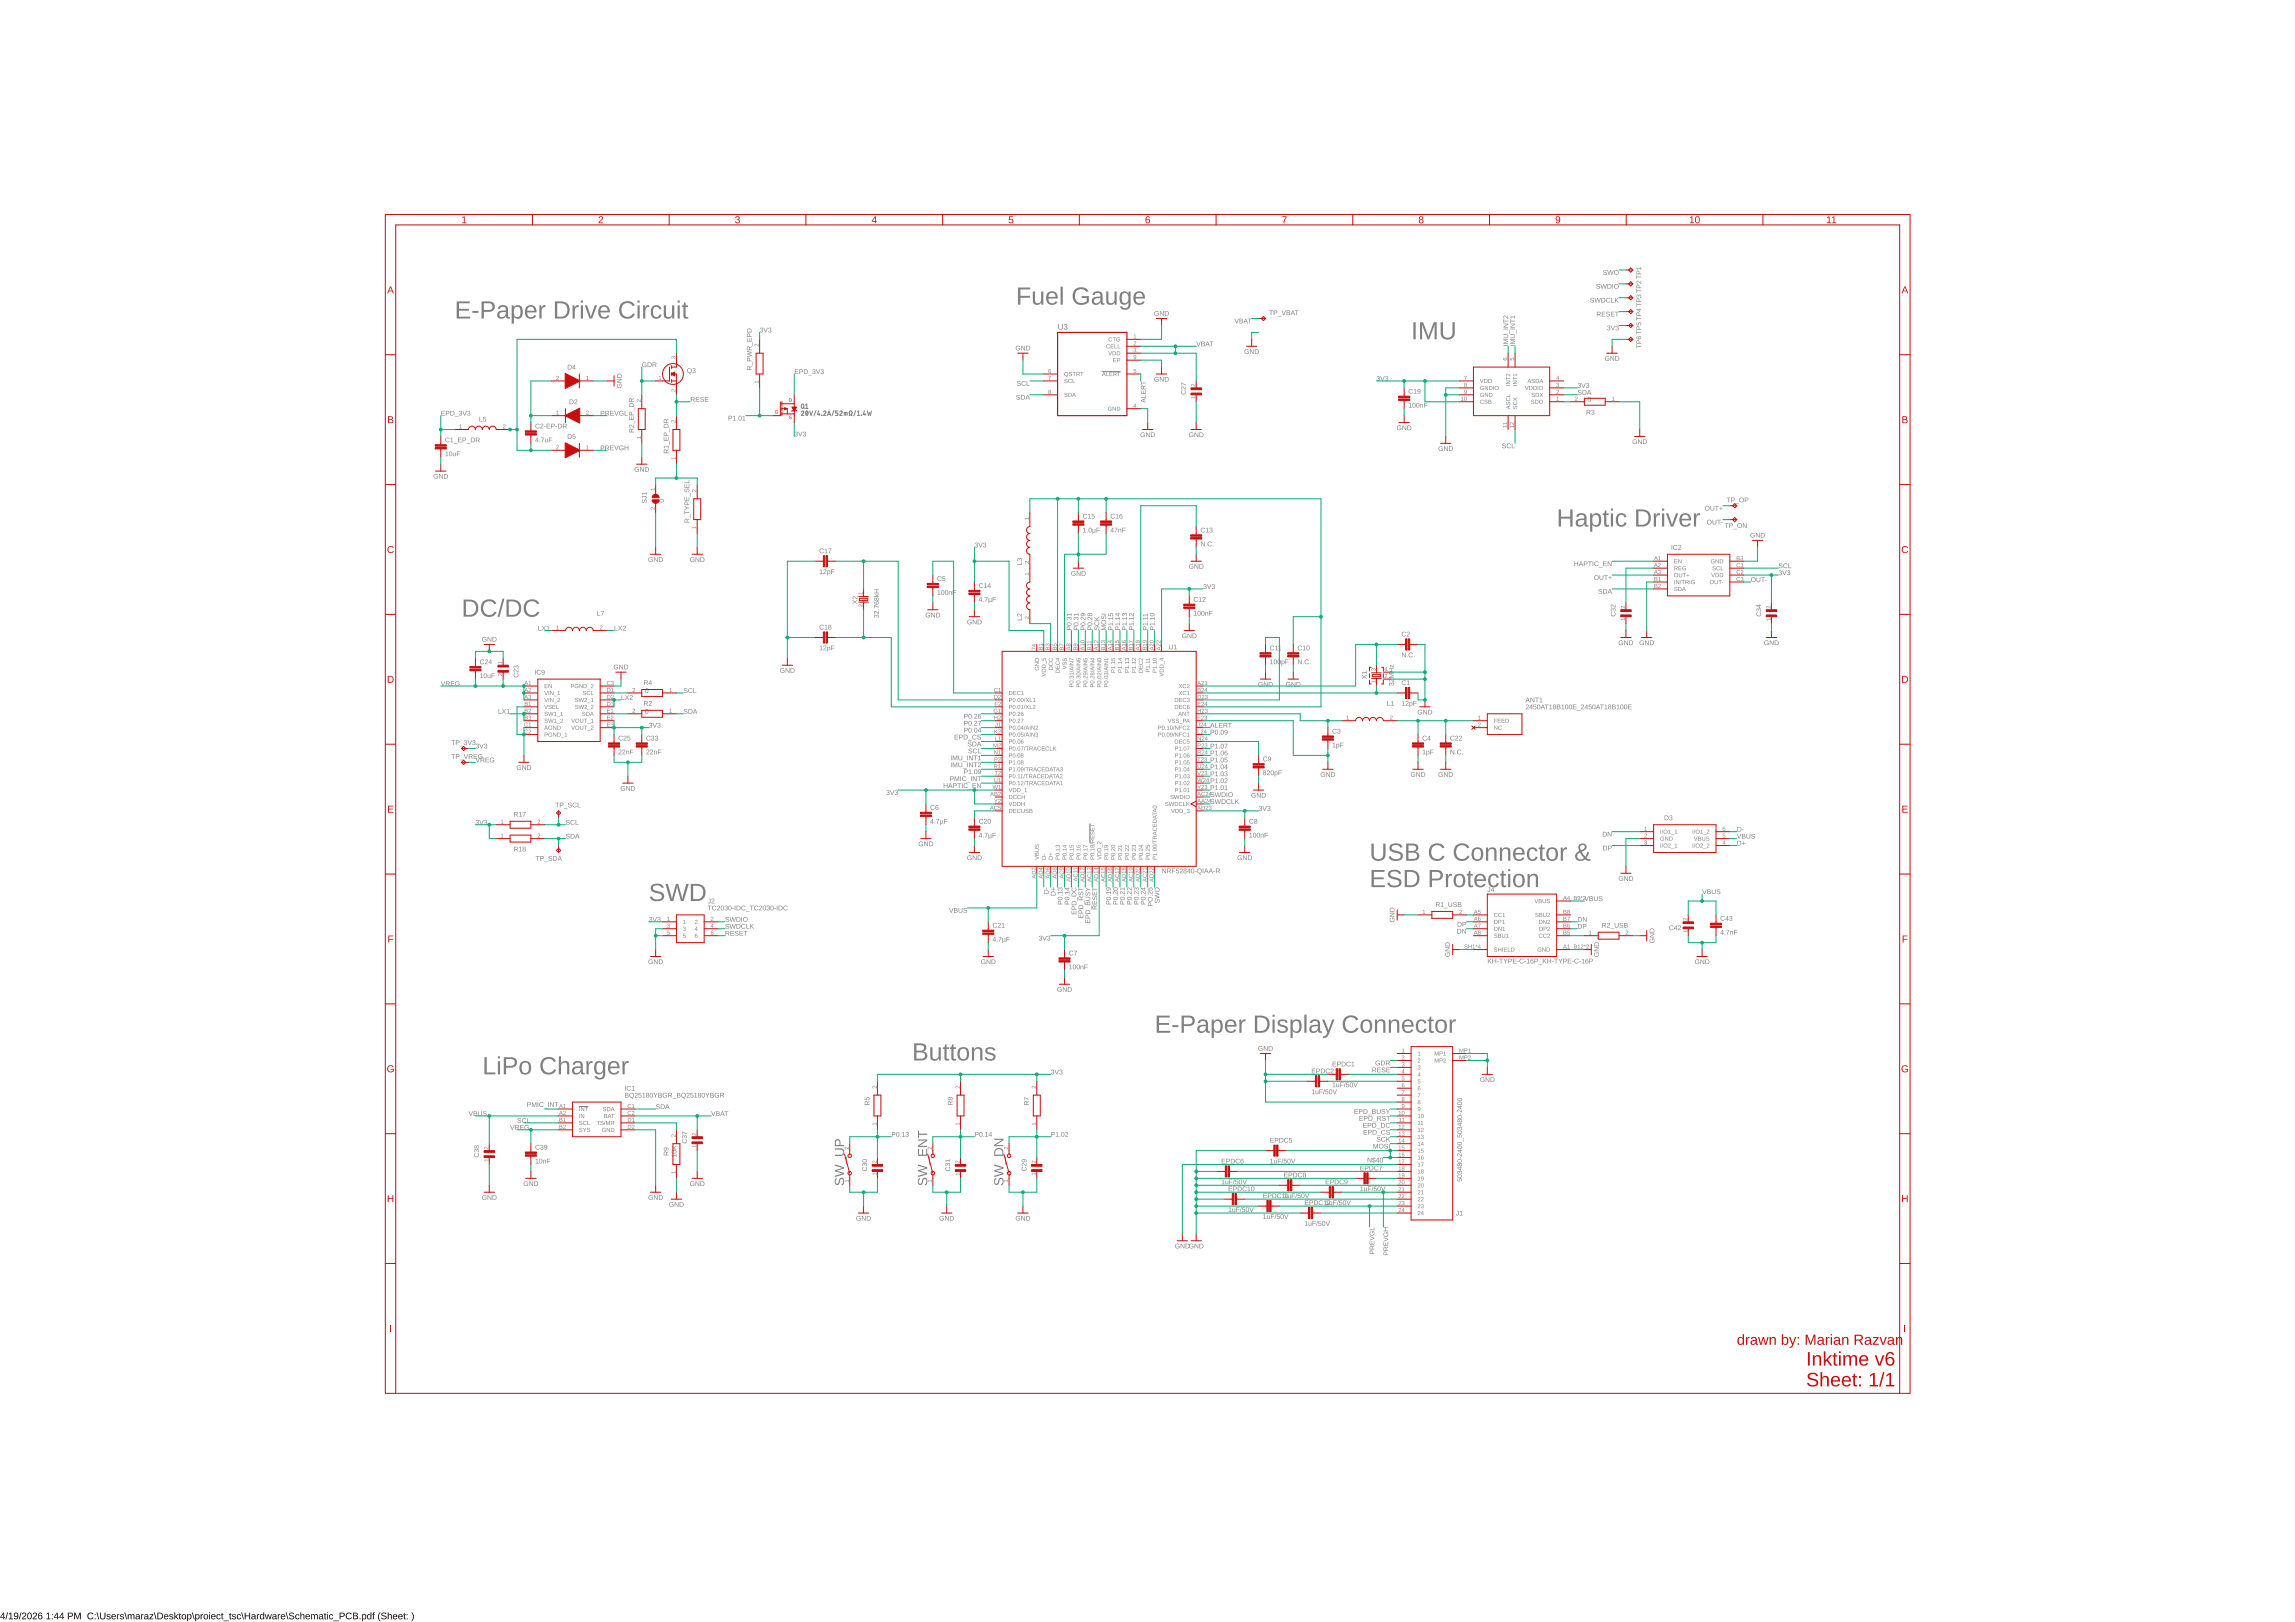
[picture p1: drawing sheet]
<svg xmlns="http://www.w3.org/2000/svg" width="841mm" height="594mm" viewBox="0 0 841 594" stroke-linecap="round" stroke-linejoin="round" font-family="sans-serif">
<path d="M1.2 590.7h.3v1.6h.4v.2h-.4v.6h-.3v-.6h-1.1zM1.2 591l-.8 1.3h.8zM2.7 590.5h.2l-.7 2.6h-.2zM3.3 591.1l.8-.4v2.1h.6v.3h-1.5v-.3h.6v-1.8l-.5 .3zM5.3 590.8a.96 .96 0 0 1 1.2 .1 .96 .96 0 0 1 .2 1.2 .83 .83 0 0 1-.6 1 .83 .83 0 0 1-1-.5h.3a.59 .59 0 0 0 .9 .2 .59 .59 0 0 0 .1-.9 .78 .78 0 0 1-1.2 .1 .78 .78 0 0 1 .1-1.2zM5.3 591.5a.55 .55 0 0 0 1.1 0 .55 .55 0 0 0-1.1 0zM7.6 590.5h.3l-.7 2.6h-.3zM8.3 590.8a.84 .84 0 0 1 1.3 .3 .84 .84 0 0 1-.7 1.2l-.5 .5h1.2v.3h-1.6l.9-1.2a.5 .5 0 0 0 .3-.8 .5 .5 0 0 0-.8 .2h-.3zM10.3 590.8a1.01 1.01 0 0 1 1.3 .2 1.01 1.01 0 0 1 0 1.2 .88 .88 0 0 1-1 .9 .88 .88 0 0 1-.6-1.2zM10.5 591l-.2 .3a.99 .99 0 0 0 .7 1.5l.3-.4a.98 .98 0 0 0-.7-1.5zM12.2 590.8a.84 .84 0 0 1 1.3 .3 .84 .84 0 0 1-.7 1.2l-.5 .5h1.3v.3h-1.6l.9-1.2a.5 .5 0 0 0 .3-.8 .5 .5 0 0 0-.9 .2h-.3zM14.3 590.8l.8-.1 .4 .4-.3 .1a.58 .58 0 0 0-.8-.2 .58 .58 0 0 0-.2 .8 .83 .83 0 0 1 1.3 .4 .83 .83 0 0 1-.7 1.1 .83 .83 0 0 1-.8-1v-.9zM14.2 592.3a.55 .55 0 0 0 1.1 0 .55 .55 0 0 0-1.1 0zM17 591.1l.9-.4v2.1h.6v.3h-1.5v-.3h.6v-1.8l-.6 .3zM19 591.2h.3v.4h-.3zM19 592.7h.3v.4h-.3zM20.8 590.7h.4v1.6h.3v.2h-.3v.6h-.3v-.6h-1.2zM20.9 591l-.9 1.3h.9zM22.8 590.7h.3v1.6h.4v.2h-.4v.6h-.3v-.6h-1.1zM22.8 591l-.8 1.3h.8zM24.9 590.7h1a.75 .75 0 0 1 .8 .7 .75 .75 0 0 1-.8 .7h-.7v1h-.3zM25.2 590.9v1l1.1-.2-.1-.7zM27.2 590.7h.4l.8 2 .8-2h.4v2.4h-.3v-2.2l-.8 2.2h-.2l-.8-2.2v2.2h-.3zM32.3 591a1.21 1.21 0 0 1 1.9 .2l-.3 .1a.9 .9 0 0 0-1.3 0 .9 .9 0 0 0 .1 1.3 .9 .9 0 0 0 1.3-.3l.3 .2a1.25 1.25 0 0 1-1.9 .4 1.25 1.25 0 0 1-.1-1.9zM34.7 591.2h.3v.4h-.3zM34.7 592.7h.3v.4h-.3zM35.4 590.5h.2l.8 2.6h-.3zM36.6 590.7h.4v1.5a.68 .68 0 0 0 .6 .7 .68 .68 0 0 0 .7-.7v-1.5h.3v1.5a1.01 1.01 0 0 1-1 .9 1.01 1.01 0 0 1-1-.9zM39.3 591.3a.85 .85 0 0 1 1.2 .4l-.3-.1a.41 .41 0 0 0-.5-.2 .41 .41 0 0 0-.3 .4l.1 .1a.72 .72 0 0 1 1 .3 .72 .72 0 0 1-.3 1 .72 .72 0 0 1-1-.2l-.2-.3 .3-.1a.45 .45 0 0 0 .5 .4 .45 .45 0 0 0 .4-.6l-.3-.1a.61 .61 0 0 1-.7-.2 .61 .61 0 0 1 .1-.8zM41 591.4a.85 .85 0 0 1 1.1-.1 .85 .85 0 0 1 .4 .9h-1.4a.54 .54 0 0 0 .4 .7 .54 .54 0 0 0 .7-.3l.2 .1a.95 .95 0 0 1-1.4 .2 .95 .95 0 0 1 0-1.5zM41.3 591.6l-.1 .4h1l-.3-.5zM42.9 591.2h.3v.4l.6-.4v.3l-.6 .3v1.3h-.3zM44.2 591.3a.85 .85 0 0 1 1.2 .4l-.3-.1a.41 .41 0 0 0-.5-.2 .41 .41 0 0 0-.3 .4l.2 .1a.72 .72 0 0 1 .9 .3 .72 .72 0 0 1-.3 1 .72 .72 0 0 1-.9-.2l-.3-.3 .3-.1a.45 .45 0 0 0 .5 .4 .45 .45 0 0 0 .4-.6l-.3-.1a.61 .61 0 0 1-.7-.2 .61 .61 0 0 1 .1-.8zM45.6 590.5h.3l.7 2.6h-.3zM46.8 591.2h.3v.3a.57 .57 0 0 1 .5-.3 .57 .57 0 0 1 .6 .3 .58 .58 0 0 1 .7-.3 .58 .58 0 0 1 .4 .6v1.3h-.3l-.1-1.4a.41 .41 0 0 0-.5-.2 .41 .41 0 0 0-.2 .5v1.1h-.3v-1.4a.41 .41 0 0 0-.6-.2 .41 .41 0 0 0-.2 .5v1.1h-.3zM50 591.3a.74 .74 0 0 1 .7-.1 .74 .74 0 0 1 .5 .6v.9l.3 .4h-.4l-.2-.4a.63 .63 0 0 1-.8 .5 .63 .63 0 0 1-.4-.8 .63 .63 0 0 1 .8-.4h.4a.42 .42 0 0 0-.3-.6 .42 .42 0 0 0-.5 .3h-.4zM50 592.5a.45 .45 0 0 0 .9 0 .45 .45 0 0 0-.9 0zM51.7 591.2h.3v.4l.6-.4v.3l-.5 .3-.1 1.3h-.3zM53.1 591.3a.74 .74 0 0 1 .8-.1 .74 .74 0 0 1 .4 .6v.9l.3 .4h-.4l-.2-.4a.63 .63 0 0 1-.7 .5 .63 .63 0 0 1-.5-.8 .63 .63 0 0 1 .8-.4h.4a.42 .42 0 0 0-.3-.6 .42 .42 0 0 0-.5 .3h-.3zM53.2 592.5a.45 .45 0 0 0 .9 0 .45 .45 0 0 0-.9 0zM54.8 591.2h1.4l-1.1 1.7h1.1v.2h-1.4l1-1.6h-1zM56.4 590.5h.3l.7 2.6h-.3zM57.7 590.7a1.43 1.43 0 0 1 2 1.4 1.11 1.11 0 0 1-1.1 1h-.9zM58 590.9v1.9h.5a1 1 0 0 0 .9-1.2 1 1 0 0 0-1.4-.7zM60.3 591.4a.85 .85 0 0 1 1-.1 .85 .85 0 0 1 .4 .9h-1.3a.54 .54 0 0 0 .3 .7 .54 .54 0 0 0 .7-.3l.3 .1a.95 .95 0 0 1-1.5 .2 .95 .95 0 0 1 .1-1.5zM60.5 591.6l-.1 .4h1l-.3-.5zM62.2 591.3a.85 .85 0 0 1 1.3 .4l-.3-.1a.41 .41 0 0 0-.5-.2 .41 .41 0 0 0-.3 .4l.1 .1a.72 .72 0 0 1 .9 .3 .72 .72 0 0 1-.2 1 .72 .72 0 0 1-1-.2l-.2-.3 .3-.1a.45 .45 0 0 0 .5 .4 .45 .45 0 0 0 .3-.6l-.2-.1a.61 .61 0 0 1-.7-.2 .61 .61 0 0 1 0-.8zM63.9 590.5h.3v1.6l.8-.9h.4l-.8 .8 .8 1.1h-.3l-.7-.9-.2 .9h-.3zM65.8 590.8h.2v.4h.3v.2h-.3v1.2l.4 .5-.7-.2-.2-1.7zM66.4 592.2a.93 .93 0 0 1 1.8 0 .93 .93 0 0 1-1.8 0zM67.1 591.5l-.2 .2a.63 .63 0 0 0 0 1 .63 .63 0 0 0 .9-.1 .67 .67 0 0 0 .1-.9 .67 .67 0 0 0-.8-.2zM68.6 591.2h.3v.3a.81 .81 0 0 1 1.2-.1 .81 .81 0 0 1 0 1.2l-.6 .5-.6-.3v1h-.3zM69.1 591.5l-.1 .2a.6 .6 0 0 0-.1 .9 .6 .6 0 0 0 .9 0 .67 .67 0 0 0 .1-.8 .67 .67 0 0 0-.8-.3zM70.3 590.5h.3l.7 2.6h-.3zM71.5 591.2h.3l.1 .3a.81 .81 0 0 1 1.1-.1 .81 .81 0 0 1 .1 1.2l-.7 .5-.5-.3v1h-.3zM72.1 591.5l-.2 .2a.6 .6 0 0 0 0 .9 .6 .6 0 0 0 .9 0 .67 .67 0 0 0 0-.8 .67 .67 0 0 0-.7-.3zM73.5 591.2h.3v.4l.6-.4v.3l-.5 .3-.1 1.3h-.3zM74.4 592.2a.95 .95 0 0 1 1.9 0 .95 .95 0 0 1-1.9 0zM75.2 591.5l-.2 .2a.63 .63 0 0 0-.1 1 .63 .63 0 0 0 1-.1 .67 .67 0 0 0 .1-.9 .67 .67 0 0 0-.8-.2zM76.7 590.5h.3v.3h-.3zM76.7 591.2h.3v1.9h-.3zM77.6 591.4a.85 .85 0 0 1 1-.1 .85 .85 0 0 1 .4 .9h-1.3a.54 .54 0 0 0 .3 .7 .54 .54 0 0 0 .7-.3l.3 .1a.95 .95 0 0 1-1.5 .2 .95 .95 0 0 1 .1-1.5zM77.8 591.6l-.1 .4h1l-.3-.5zM79.5 591.4a.76 .76 0 0 1 1.3 .3l-.3 .1a.53 .53 0 0 0-.8-.2 .53 .53 0 0 0 0 .8 .44 .44 0 0 0 .3 .5 .44 .44 0 0 0 .5-.4h.3a.87 .87 0 0 1-1.2 .5 .87 .87 0 0 1-.2-1.4zM81.3 590.8h.2v.4h.4v.2h-.4v1.2l.4 .5-.6-.2-.3-1.7zM81.9 593.6h2v.2h-2zM84.3 590.8h.2v.4h.3v.2h-.3v1.2l.3 .5-.6-.2-.3-1.7zM85.2 591.3a.85 .85 0 0 1 1.3 .4l-.3-.1a.41 .41 0 0 0-.5-.2 .41 .41 0 0 0-.3 .4l.1 .1a.72 .72 0 0 1 .9 .3 .72 .72 0 0 1-.2 1 .72 .72 0 0 1-1-.2l-.2-.3 .2-.1a.45 .45 0 0 0 .6 .4 .45 .45 0 0 0 .3-.6l-.2-.1a.61 .61 0 0 1-.7-.2 .61 .61 0 0 1 0-.8zM87 591.4a.76 .76 0 0 1 1.3 .3l-.3 .1a.53 .53 0 0 0-.8-.2 .53 .53 0 0 0-.1 .8 .44 .44 0 0 0 .4 .5 .44 .44 0 0 0 .5-.4h.3a.87 .87 0 0 1-1.3 .5 .87 .87 0 0 1-.1-1.4zM88.4 590.5h.3l.7 2.6h-.3zM89.7 590.7h.3v1h1.3v-1h.4v2.4h-.4v-1.1h-1.3v1.1h-.3zM92.4 591.3a.74 .74 0 0 1 .8-.1 .74 .74 0 0 1 .4 .6v.9l.3 .4h-.4l-.2-.4a.63 .63 0 0 1-.8 .5 .63 .63 0 0 1-.4-.8 .63 .63 0 0 1 .8-.4h.4a.42 .42 0 0 0-.3-.6 .42 .42 0 0 0-.5 .3h-.3zM92.5 592.5a.45 .45 0 0 0 .8 0 .45 .45 0 0 0-.8 0zM94.1 591.2h.3l.1 .4 .5-.4v.3l-.5 .3v1.3h-.3zM95.4 591.4l.5-.2 .6 .3v-1h.3v2.6h-.3v-.3a.81 .81 0 0 1-1.2 .1 .81 .81 0 0 1 0-1.2zM95.7 591.6a.66 .66 0 0 0-.2 .9 .66 .66 0 0 0 .9 .2v-.1a.62 .62 0 0 0 .1-.9 .62 .62 0 0 0-.8-.1zM97 591.2h.4l.3 1.6 .5-1.6h.3l.4 1.6 .4-1.6h.3l-.5 1.9h-.4l-.4-1.6-.4 1.6h-.3zM100.1 591.3a.74 .74 0 0 1 .7-.1 .74 .74 0 0 1 .5 .6v.9l.3 .4h-.4l-.2-.4a.63 .63 0 0 1-.8 .5 .63 .63 0 0 1-.4-.8 .63 .63 0 0 1 .8-.4h.4a.42 .42 0 0 0-.3-.6 .42 .42 0 0 0-.5 .3h-.4zM100.1 592.5a.45 .45 0 0 0 .9 0 .45 .45 0 0 0-.9 0zM101.8 591.2h.3v.4l.6-.4v.3l-.5 .3-.1 1.3h-.3zM103.1 591.4a.85 .85 0 0 1 1-.1 .85 .85 0 0 1 .5 .9h-1.4a.54 .54 0 0 0 .4 .7 .54 .54 0 0 0 .6-.3l.3 .1a.95 .95 0 0 1-1.4 .2 .95 .95 0 0 1 0-1.5zM103.4 591.6l-.2 .4h1l-.3-.5zM104.7 590.5h.3l.7 2.6h-.3zM106.1 590.9l.1-.1a1.13 1.13 0 0 1 1.6 .4h-.3a.54 .54 0 0 0-.7-.4 .54 .54 0 0 0-.3 .8 .93 .93 0 0 1 1.1 .3 .93 .93 0 0 1 0 1l-1.1 .2-.6-.6 .3-.1 .2 .4a.57 .57 0 0 0 .8 .1 .57 .57 0 0 0 .2-.8l-1.3-.4zM108.4 591.4a.76 .76 0 0 1 1.3 .3l-.3 .1a.53 .53 0 0 0-.8-.2 .53 .53 0 0 0-.1 .8 .44 .44 0 0 0 .4 .5 .44 .44 0 0 0 .5-.4h.3a.87 .87 0 0 1-1.3 .5 .87 .87 0 0 1-.1-1.4zM110.1 590.5h.3v1a.62 .62 0 0 1 .7-.3 .62 .62 0 0 1 .5 .6v1.3h-.4v-1.2a.45 .45 0 0 0-.4-.5 .45 .45 0 0 0-.4 .6v1.1h-.3zM112.1 591.4a.85 .85 0 0 1 1.1-.1 .85 .85 0 0 1 .4 .9h-1.3a.54 .54 0 0 0 .3 .7 .54 .54 0 0 0 .7-.3l.2 .1a.95 .95 0 0 1-1.4 .2 .95 .95 0 0 1 0-1.5zM112.4 591.6l-.1 .4h1l-.3-.5zM114 591.2h.3v.3a.57 .57 0 0 1 .5-.3 .57 .57 0 0 1 .6 .3 .58 .58 0 0 1 .6-.3 .58 .58 0 0 1 .5 .6v1.3h-.3l-.1-1.4a.41 .41 0 0 0-.5-.2 .41 .41 0 0 0-.2 .5v1.1h-.3v-1.4a.41 .41 0 0 0-.6-.2 .41 .41 0 0 0-.2 .5v1.1h-.3zM117.2 591.3a.74 .74 0 0 1 .7-.1 .74 .74 0 0 1 .5 .6v.9l.3 .4h-.4l-.2-.4a.63 .63 0 0 1-.8 .5 .63 .63 0 0 1-.4-.8 .63 .63 0 0 1 .7-.4h.5a.42 .42 0 0 0-.3-.6 .42 .42 0 0 0-.5 .3h-.4zM117.2 592.5a.45 .45 0 0 0 .9 0 .45 .45 0 0 0-.9 0zM119 590.8h.2v.4h.4v.2h-.4v1.2l.4 .5-.6-.2-.3-1.7zM119.9 590.5h.3v.3h-.3zM119.9 591.2h.3v1.9h-.3zM120.8 591.4a.76 .76 0 0 1 1.3 .3l-.3 .1a.53 .53 0 0 0-.8-.2 .53 .53 0 0 0-.1 .8 .44 .44 0 0 0 .4 .5 .44 .44 0 0 0 .5-.4h.3a.87 .87 0 0 1-1.3 .5 .87 .87 0 0 1-.1-1.4zM122.1 593.6h2.1v.2h-2.1zM124.4 590.7h1.1a.75 .75 0 0 1 .8 .7 .75 .75 0 0 1-.8 .7h-.7v1h-.4zM124.8 590.9v1l1.1-.2-.2-.7zM127 591a1.21 1.21 0 0 1 1.9 .2l-.3 .1a.9 .9 0 0 0-1.3 0 .9 .9 0 0 0 0 1.3 .9 .9 0 0 0 1.4-.3l.2 .2a1.25 1.25 0 0 1-1.8 .4 1.25 1.25 0 0 1-.1-1.9zM129.4 590.7l1.5 .1 .2 .6-.5 .4a.66 .66 0 0 1 .6 .8 .66 .66 0 0 1-.9 .5h-.9zM129.7 590.9v.8l1-.2-.1-.5zM129.7 591.9v.9l1.2-.2-.3-.6zM131.7 592.7h.4v.4h-.4zM132.6 591.2h.3l.1 .3a.81 .81 0 0 1 1.1-.1 .81 .81 0 0 1 .1 1.2l-.7 .5-.5-.3v1h-.4zM133.2 591.5l-.2 .2a.6 .6 0 0 0 0 .9 .6 .6 0 0 0 .9 0 .67 .67 0 0 0 0-.8 .67 .67 0 0 0-.7-.3zM134.7 591.4l.5-.2 .6 .3v-1h.3v2.6h-.3v-.3a.81 .81 0 0 1-1.2 .1 .81 .81 0 0 1 0-1.2zM135 591.6a.66 .66 0 0 0-.2 .9 .66 .66 0 0 0 .9 .2v-.1a.62 .62 0 0 0 .1-.9 .62 .62 0 0 0-.8-.1zM136.8 590.6h.5l-.3 .3 .3 .5h-.3v1.7h-.3v-1.7h-.3zM139.2 590.5h.3a2.48 2.48 0 0 0 0 3.3 2.13 2.13 0 0 1-.3-3.3zM139.9 590.9l.1-.1a1.13 1.13 0 0 1 1.6 .4h-.3a.54 .54 0 0 0-.7-.4 .54 .54 0 0 0-.3 .8 .93 .93 0 0 1 1.1 .3 .93 .93 0 0 1 0 1l-1.1 .2-.7-.6 .4-.1 .2 .4a.57 .57 0 0 0 .8 .1 .57 .57 0 0 0 .1-.8l-1.2-.4zM142.1 590.5h.3v1a.62 .62 0 0 1 .7-.3 .62 .62 0 0 1 .5 .6v1.3h-.3v-1.2a.45 .45 0 0 0-.5-.5 .45 .45 0 0 0-.4 .6v1.1h-.3zM144.2 591.4a.85 .85 0 0 1 1-.1 .85 .85 0 0 1 .4 .9h-1.3a.54 .54 0 0 0 .3 .7 .54 .54 0 0 0 .7-.3l.3 .1a.95 .95 0 0 1-1.5 .2 .95 .95 0 0 1 .1-1.5zM144.4 591.6l-.1 .4h1l-.3-.5zM146.1 591.4a.85 .85 0 0 1 1.1-.1 .85 .85 0 0 1 .4 .9h-1.4a.54 .54 0 0 0 .4 .7 .54 .54 0 0 0 .7-.3l.2 .1a.95 .95 0 0 1-1.4 .2 .95 .95 0 0 1 0-1.5zM146.4 591.6l-.1 .4h1l-.3-.5zM148.1 590.8h.2v.4h.4v.2h-.4v1.2l.4 .5-.7-.2-.2-1.7zM149 591.2h.4v.4h-.4zM149 592.7h.4v.4h-.4zM150.7 590.5a1.92 1.92 0 0 1 0 3.3 2.48 2.48 0 0 0 0-3.3z" fill="#000"/>
<g fill="#808080">
<path d="M167.4 110.4h4.7v.7h-3.9v2h3.6v.7h-3.6v2.2h4.1v.7h-4.9zM173.1 113.9h2.2v.7h-2.2zM176.5 110.4h2.6a1.93 1.93 0 0 1 2.2 1.9 1.93 1.93 0 0 1-2.1 1.9h-1.9v2.5h-.8zM177.3 111.1v2.4a3 3 0 0 0 2.9-.4l.3-.8a1.18 1.18 0 0 0-1.5-1.2zM182.7 112.3a1.96 1.96 0 0 1 2.1-.6 1.96 1.96 0 0 1 1.4 1.7v2.5l.7 .2v.5a1.01 1.01 0 0 1-1.5-.9 1.57 1.57 0 0 1-2.6 .8 1.57 1.57 0 0 1 .5-2.6l2.1-.2a1.1 1.1 0 0 0-.8-1.3 1.1 1.1 0 0 0-1.3 .7h-.9zM183.3 114.6a.98 .98 0 0 0 .1 1.5 .98 .98 0 0 0 1.4-.3l.5-.6 .1-.9zM187.5 111.8h.8v.8a1.84 1.84 0 0 1 2.4-.7 1.84 1.84 0 0 1 .9 2.3 1.86 1.86 0 0 1-.9 2.4 1.86 1.86 0 0 1-2.4-.7v2.7h-.8zM188.7 112.7l-.4 1a1.67 1.67 0 0 0 1.6 2.4 2.44 2.44 0 0 0 0-3.7zM192.9 112.4a2.2 2.2 0 0 1 2.6-.4 2.2 2.2 0 0 1 1.1 2.4h-3.4a1.4 1.4 0 0 0 .9 1.7 1.4 1.4 0 0 0 1.7-.7l.7 .2a2.27 2.27 0 0 1-2.9 1 2.27 2.27 0 0 1-1.2-2.8zM193.6 112.7l-.4 1.1h2.6a1.3 1.3 0 0 0-.7-1.3 1.3 1.3 0 0 0-1.5 .2zM197.6 111.8h.8v1a1.16 1.16 0 0 1 1.5-1v.7a1.21 1.21 0 0 0-1.2 .4 1.21 1.21 0 0 0-.2 1.3v2.5h-.8zM203.4 110.4h2a3.1 3.1 0 0 1 3.4 3 3.1 3.1 0 0 1-3.1 3.3h-2.3zM204.2 111.1v4.9h1.4a2.46 2.46 0 0 0 2.3-2.6 2.46 2.46 0 0 0-2.5-2.3zM209.8 111.8h.8v1a1.16 1.16 0 0 1 1.5-1v.7a1.21 1.21 0 0 0-1.3 .4 1.21 1.21 0 0 0-.2 1.3v2.5h-.8zM212.8 110.1h.8v.7h-.8zM212.8 111.8h.8v4.9h-.8zM214.3 111.8h.8l1.4 4.2 1.4-4.2h.9l-1.8 4.9h-1zM219.8 112.4a2.2 2.2 0 0 1 2.6-.4 2.2 2.2 0 0 1 1.1 2.4h-3.5a1.4 1.4 0 0 0 .9 1.7 1.4 1.4 0 0 0 1.8-.7l.7 .2a2.27 2.27 0 0 1-3 1 2.27 2.27 0 0 1-1.2-2.8zM220.4 112.7l-.3 1.1h2.6a1.3 1.3 0 0 0-.8-1.3 1.3 1.3 0 0 0-1.5 .2zM227.7 111.1a3.2 3.2 0 0 1 4.9 .8l-.8 .2a2.22 2.22 0 0 0-2.8-.9 2.22 2.22 0 0 0-1.2 2.7 2.19 2.19 0 0 0 1.8 2.1 2.19 2.19 0 0 0 2.4-1.2l.7 .3a3.1 3.1 0 0 1-4.2 1.4 3.1 3.1 0 0 1-1.5-4.1zM233.6 110.1h.8v.7h-.8zM233.6 111.8h.8v4.9h-.8zM235.6 111.8h.8v1a1.16 1.16 0 0 1 1.5-1v.7a1.21 1.21 0 0 0-1.2 .4 1.21 1.21 0 0 0-.2 1.3v2.5h-.8zM239 112.4a1.95 1.95 0 0 1 3.4 .8l-.8 .1a1.14 1.14 0 0 0-1.4-.9 1.14 1.14 0 0 0-.9 1.4 1.73 1.73 0 0 0 1.2 2.3l.7-.2 .4-.7h.8a2.03 2.03 0 0 1-2.5 1.5 2.03 2.03 0 0 1-1.4-2.4zM243.2 111.8h.8v3.1a1.16 1.16 0 0 0 1.3 1.3 1.16 1.16 0 0 0 1-1.6v-2.8h.8v4.9h-.7l-.1-.9a1.62 1.62 0 0 1-1.8 .9 1.62 1.62 0 0 1-1.3-1.6zM248.3 110.1h.8v.7h-.8zM248.3 111.8h.8v4.9h-.8zM250.7 110.8h.5v1h.9v.6h-.9v3.1a.6 .6 0 0 0 .3 .6 .6 .6 0 0 0 .7-.1v.6a1.14 1.14 0 0 1-1.8-1v-3.2h-.5v-.6h.6z"/>
<path d="M571.2 186.6h.8v2.6h3.4v-2.6h.9v6.3h-.9v-3h-3.4v3h-.8zM577.9 188.5a1.96 1.96 0 0 1 2.1-.6 1.96 1.96 0 0 1 1.4 1.7v2.4l.7 .3v.5a1.01 1.01 0 0 1-1.5-.9 1.57 1.57 0 0 1-2.6 .8 1.57 1.57 0 0 1 .5-2.6l2.1-.2a1.1 1.1 0 0 0-.8-1.3 1.1 1.1 0 0 0-1.3 .7h-.9zM578.5 190.8a.98 .98 0 0 0 .1 1.5 .98 .98 0 0 0 1.4-.3l.5-.6 .1-.9zM582.7 188h.8v.8a1.84 1.84 0 0 1 2.4-.7 1.84 1.84 0 0 1 .9 2.3 1.86 1.86 0 0 1-.9 2.3 1.86 1.86 0 0 1-2.4-.6v2.7h-.8zM583.9 188.9l-.4 1a1.67 1.67 0 0 0 1.6 2.4 2.44 2.44 0 0 0 0-3.7zM588.1 187h.6v1h.9v.6h-.9v3.1a.6 .6 0 0 0 .3 .6 .6 .6 0 0 0 .6-.1v.6a1.14 1.14 0 0 1-1.7-1v-3.2h-.6v-.6h.6zM590.3 186.2h.8v.8h-.8zM590.3 188h.8v4.9h-.8zM592.7 188.6a1.95 1.95 0 0 1 3.3 .8l-.8 .1a1.14 1.14 0 0 0-1.4-.9 1.14 1.14 0 0 0-.8 1.4 1.73 1.73 0 0 0 1.2 2.3l.7-.2 .3-.7h.9a2.03 2.03 0 0 1-2.5 1.5 2.03 2.03 0 0 1-1.5-2.5zM599.6 186.6h2a3.1 3.1 0 0 1 3.4 3 3.1 3.1 0 0 1-3.1 3.3h-2.3zM600.4 187.3v4.9h1.4a2.46 2.46 0 0 0 2.3-2.6 2.46 2.46 0 0 0-2.5-2.3zM606 188h.8v1a1.16 1.16 0 0 1 1.5-1v.7a1.21 1.21 0 0 0-1.2 .4 1.21 1.21 0 0 0-.3 1.2v2.6h-.8zM609.1 186.2h.8v.8h-.8zM609.1 188h.8v4.9h-.8zM610.5 188h.9l1.3 4.2 1.5-4.2h.8l-1.8 4.9h-.9zM616 188.6a2.2 2.2 0 0 1 2.6-.4 2.2 2.2 0 0 1 1.1 2.4h-3.4a1.4 1.4 0 0 0 .8 1.7 1.4 1.4 0 0 0 1.8-.7l.7 .2a2.27 2.27 0 0 1-2.9 1 2.27 2.27 0 0 1-1.3-2.8zM616.6 188.9l-.3 1.1h2.6a1.3 1.3 0 0 0-.7-1.3 1.3 1.3 0 0 0-1.6 .2zM620.7 188h.8v1a1.16 1.16 0 0 1 1.5-1v.7a1.21 1.21 0 0 0-1.2 .4 1.21 1.21 0 0 0-.3 1.2v2.6h-.8z"/>
<path d="M335 382.1a6.3 6.3 0 0 1 3.9 .4 1.46 1.46 0 0 1 .5 1.5 1.46 1.46 0 0 1-1.1 1.1 1.71 1.71 0 0 1 1.5 2.1 1.71 1.71 0 0 1-2.3 1.2h-2.5zM335.8 382.8v2h1.5a1.04 1.04 0 0 0 1.3-1 1.04 1.04 0 0 0-1.3-1zM335.8 385.5v2.2h1.7a1.19 1.19 0 0 0 1.5-1.1 1.19 1.19 0 0 0-1.6-1.1zM340.9 383.6h.8v3.1a1.16 1.16 0 0 0 1.3 1.2 1.16 1.16 0 0 0 1-1.5v-2.8h.8v4.8h-.8v-.8a1.62 1.62 0 0 1-1.9 .9 1.62 1.62 0 0 1-1.2-1.7zM346.4 382.5h.5v1.1h.9v.6h-.9v3a.6 .6 0 0 0 .3 .6 .6 .6 0 0 0 .7 0v.6a1.14 1.14 0 0 1-1.8-1v-3.2h-.6v-.6h.6zM348.9 382.5h.5v1.1h.9v.6h-.9v3a.6 .6 0 0 0 .3 .6 .6 .6 0 0 0 .7 0v.6a1.14 1.14 0 0 1-1.8-1v-3.2h-.5v-.6h.6zM351.5 384a2.26 2.26 0 0 1 2.8-.2 2.26 2.26 0 0 1 .8 2.7 2.23 2.23 0 0 1-2.8 1.9 2.23 2.23 0 0 1-1.4-3.1zM352.2 384.4a2.45 2.45 0 0 0 .5 3.5 1.41 1.41 0 0 0 1.6-1.9 1.4 1.4 0 0 0-.4-1.6 1.4 1.4 0 0 0-1.7 0zM356.1 383.6h.8v.8a1.62 1.62 0 0 1 1.9-.8 1.62 1.62 0 0 1 1.2 1.6v3.2h-.8v-3a1.16 1.16 0 0 0-1.3-1.3 1.16 1.16 0 0 0-.9 1.5v2.8h-.8zM361.3 384.1a2.19 2.19 0 0 1 3.5 .6l-.8 .1a1.24 1.24 0 0 0-2.2 0 2.55 2.55 0 0 0 2.3 1.1 1.42 1.42 0 0 1 .6 1.9 1.42 1.42 0 0 1-1.8 .7 1.72 1.72 0 0 1-2-1.2l.7-.2a1.41 1.41 0 0 0 2.5 0 1.51 1.51 0 0 0-1.8-.9l-.5-.2a1.21 1.21 0 0 1-.5-1.9z"/>
<path d="M502.6 309h.8v3.9a1.74 1.74 0 0 0 1.8 1.8 1.74 1.74 0 0 0 1.7-1.9v-3.8h.8v3.9a2.6 2.6 0 0 1-2.5 2.4 2.6 2.6 0 0 1-2.6-2.3zM509.5 309.6a2.91 2.91 0 0 1 4.5 .7l-.9 .2a1.76 1.76 0 0 0-1.6-1 1.76 1.76 0 0 0-1.5 1l.3 .6 .7 .4a3.1 3.1 0 0 1 3.1 1.8 2.06 2.06 0 0 1-2.6 2l-1.3-.1a1.86 1.86 0 0 1-1.3-1.5l.8-.1a2.1 2.1 0 0 0 3.5 .2 1.5 1.5 0 0 0-1.8-1.4 1.83 1.83 0 0 1-1.9-.8 1.83 1.83 0 0 1 0-2zM515.3 309a6.3 6.3 0 0 1 3.9 .4 1.46 1.46 0 0 1 .5 1.5 1.46 1.46 0 0 1-1.1 1 1.71 1.71 0 0 1 1.5 2.1 1.71 1.71 0 0 1-2.3 1.3h-2.5zM516.1 309.7v1.9h1.5a1.04 1.04 0 0 0 1.3-1 1.04 1.04 0 0 0-1.3-.9zM516.1 312.3v2.3h1.7a1.19 1.19 0 0 0 1.5-1.2 1.19 1.19 0 0 0-1.6-1.1zM524.4 309.7a3.2 3.2 0 0 1 4.9 .7l-.8 .3a2.22 2.22 0 0 0-2.8-.9 2.22 2.22 0 0 0-1.2 2.7 2.19 2.19 0 0 0 1.8 2.1 2.19 2.19 0 0 0 2.4-1.3l.7 .4a3.1 3.1 0 0 1-4.1 1.4 3.1 3.1 0 0 1-1.6-4.1zM533.5 309.7a3.2 3.2 0 0 1 5 .7l-.8 .3a2.22 2.22 0 0 0-2.9-.9 2.22 2.22 0 0 0-1.2 2.7 2.19 2.19 0 0 0 1.8 2.1 2.19 2.19 0 0 0 2.4-1.3l.7 .4a3.1 3.1 0 0 1-4.1 1.4 3.1 3.1 0 0 1-1.5-4.1zM540 310.8a2.26 2.26 0 0 1 2.7-.1 2.26 2.26 0 0 1 .8 2.6 2.23 2.23 0 0 1-2.8 2 2.23 2.23 0 0 1-1.4-3.1zM540.6 311.2a2.45 2.45 0 0 0 .5 3.5 1.41 1.41 0 0 0 1.6-1.9 1.4 1.4 0 0 0-.4-1.6 1.4 1.4 0 0 0-1.7 0zM544.5 310.4h.8v.9a1.62 1.62 0 0 1 1.9-.9 1.62 1.62 0 0 1 1.2 1.6v3.3h-.8v-3.1a1.16 1.16 0 0 0-1.3-1.3 1.16 1.16 0 0 0-.9 1.6v2.8h-.8zM549.6 310.4h.8v.9a1.62 1.62 0 0 1 1.9-.9 1.62 1.62 0 0 1 1.2 1.6v3.3h-.8v-3.1a1.16 1.16 0 0 0-1.3-1.3 1.16 1.16 0 0 0-1 1.6v2.8h-.8zM555 311a2.2 2.2 0 0 1 2.7-.4 2.2 2.2 0 0 1 1.1 2.4h-3.5a1.4 1.4 0 0 0 .9 1.7 1.4 1.4 0 0 0 1.7-.7l.7 .2a2.27 2.27 0 0 1-2.9 1 2.27 2.27 0 0 1-1.2-2.8zM555.7 311.3l-.4 1.1h2.6a1.3 1.3 0 0 0-.7-1.4 1.3 1.3 0 0 0-1.5 .3zM560.1 311a1.95 1.95 0 0 1 3.3 .8h-.8a1.14 1.14 0 0 0-1.3-.8 1.14 1.14 0 0 0-.9 1.4 1.73 1.73 0 0 0 1.2 2.3l.7-.2 .4-.7h.8a2.03 2.03 0 0 1-2.5 1.5 2.03 2.03 0 0 1-1.5-2.5zM564.7 309.4h.5v1h.9v.6h-.9v3.1a.6 .6 0 0 0 .3 .6 .6 .6 0 0 0 .7-.1v.6a1.14 1.14 0 0 1-1.8-1v-3.2h-.5v-.6h.5zM567.3 310.8a2.26 2.26 0 0 1 2.8-.1 2.26 2.26 0 0 1 .8 2.6 2.23 2.23 0 0 1-2.8 2 2.23 2.23 0 0 1-1.4-3.1zM568 311.2a2.45 2.45 0 0 0 .4 3.5 1.41 1.41 0 0 0 1.7-1.9 1.4 1.4 0 0 0-.4-1.6 1.4 1.4 0 0 0-1.7 0zM571.9 310.4h.8v1a1.16 1.16 0 0 1 1.5-1v.7a1.21 1.21 0 0 0-1.2 .4 1.21 1.21 0 0 0-.2 1.2v2.6h-.8zM578.8 309.3a1.44 1.44 0 0 1 2.2-.1 1.44 1.44 0 0 1-.2 2.1l-1.2 .7 1.3 1.8 .8-1.8 .6 .2-.9 2 .7 .4h.7v.6l-1 .1-.9-.6a2.02 2.02 0 0 1-2.6 .5 2.02 2.02 0 0 1-.8-2.5l1.2-1-.1-.4a1.84 1.84 0 0 1 .2-2zM579.3 309.7l-.2 .6 .3 1.1 .6-.3a.86 .86 0 0 0 .7-1.2 .86 .86 0 0 0-1.4-.2zM578.3 312.7a1.32 1.32 0 0 0 .3 1.9 1.32 1.32 0 0 0 1.8-.3l-1.4-2.1z"/>
<path d="M502.6 318.6h4.8v.7h-3.9v2.1h3.6v.6h-3.6v2.2h4.1v.7h-5zM509 319.2a2.91 2.91 0 0 1 4.5 .8l-.9 .1a1.76 1.76 0 0 0-1.6-.9 1.76 1.76 0 0 0-1.5 1l.3 .6 .7 .3a3.1 3.1 0 0 1 3.1 1.9 2.06 2.06 0 0 1-2.6 2l-1.3-.2a1.86 1.86 0 0 1-1.3-1.4l.8-.1a2.1 2.1 0 0 0 3.5 .2 1.5 1.5 0 0 0-1.9-1.5 1.83 1.83 0 0 1-1.8-.8 1.83 1.83 0 0 1 0-2zM514.8 318.6h2.1a3.1 3.1 0 0 1 3.3 3 3.1 3.1 0 0 1-3.1 3.3h-2.3zM515.6 319.3v4.9h1.4a2.46 2.46 0 0 0 2.3-2.5 2.46 2.46 0 0 0-2.5-2.4zM523.9 318.6h2.6a1.93 1.93 0 0 1 2.3 1.9 1.93 1.93 0 0 1-2.2 2h-1.8v2.4h-.9zM524.8 319.3v2.5a3 3 0 0 0 2.9-.4l.2-.9a1.18 1.18 0 0 0-1.5-1.2zM529.8 320.1h.8v1a1.16 1.16 0 0 1 1.5-1v.7a1.21 1.21 0 0 0-1.2 .3 1.21 1.21 0 0 0-.2 1.3v2.5h-.8zM533.4 320.5a2.26 2.26 0 0 1 2.7-.2 2.26 2.26 0 0 1 .8 2.7 2.23 2.23 0 0 1-2.8 1.9 2.23 2.23 0 0 1-1.4-3.1zM534 320.9a2.45 2.45 0 0 0 .5 3.5 1.41 1.41 0 0 0 1.6-1.9 1.4 1.4 0 0 0-.4-1.6 1.4 1.4 0 0 0-1.7 0zM538.3 319h.5v1.1h.9v.6h-.9v3a.6 .6 0 0 0 .3 .7 .6 .6 0 0 0 .7-.1v.6a1.14 1.14 0 0 1-1.8-1v-3.2h-.5v-.6h.6zM540.8 320.7a2.2 2.2 0 0 1 2.7-.4 2.2 2.2 0 0 1 1 2.4h-3.4a1.4 1.4 0 0 0 .9 1.6 1.4 1.4 0 0 0 1.7-.6l.7 .2a2.27 2.27 0 0 1-2.9 1 2.27 2.27 0 0 1-1.2-2.9zM541.5 321l-.4 1.1h2.6a1.3 1.3 0 0 0-.7-1.4 1.3 1.3 0 0 0-1.5 .3zM545.9 320.7a1.95 1.95 0 0 1 3.3 .8h-.8a1.14 1.14 0 0 0-1.3-.8 1.14 1.14 0 0 0-.9 1.3 1.73 1.73 0 0 0 1.2 2.4l.7-.3 .4-.7 .8 .1a2.03 2.03 0 0 1-2.5 1.4 2.03 2.03 0 0 1-1.5-2.4zM550.5 319h.5v1.1h.9v.6h-.9v3a.6 .6 0 0 0 .3 .7 .6 .6 0 0 0 .7-.1v.6a1.14 1.14 0 0 1-1.8-1v-3.2h-.5v-.6h.5zM552.7 318.3h.8v.8h-.8zM552.7 320.1h.8v4.8h-.8zM555.2 320.5a2.26 2.26 0 0 1 2.7-.2 2.26 2.26 0 0 1 .8 2.7 2.23 2.23 0 0 1-2.8 1.9 2.23 2.23 0 0 1-1.4-3.1zM555.8 320.9a2.45 2.45 0 0 0 .5 3.5 1.41 1.41 0 0 0 1.6-1.9 1.4 1.4 0 0 0-.4-1.6 1.4 1.4 0 0 0-1.7 0zM559.8 320.1h.7v.8a1.62 1.62 0 0 1 1.9-.8 1.62 1.62 0 0 1 1.2 1.6v3.2h-.8v-3a1.16 1.16 0 0 0-1.3-1.3 1.16 1.16 0 0 0-.9 1.5v2.8h-.8z"/>
<path d="M177.5 387.2h.9v5.6h3.1v.7h-4zM182.4 386.9h.9v.8h-.9zM182.4 388.7h.9v4.8h-.9zM184.6 387.2h2.7a1.93 1.93 0 0 1 2.2 1.9 1.93 1.93 0 0 1-2.2 2h-1.8v2.4h-.9zM185.5 387.9v2.5a3 3 0 0 0 2.9-.5l.2-.8a1.18 1.18 0 0 0-1.4-1.2zM191 389a2.26 2.26 0 0 1 2.8-.1 2.26 2.26 0 0 1 .8 2.7 2.23 2.23 0 0 1-2.8 1.9 2.23 2.23 0 0 1-1.4-3.1zM191.7 389.4a2.45 2.45 0 0 0 .4 3.6 1.41 1.41 0 0 0 1.7-1.9 1.4 1.4 0 0 0-.4-1.6 1.4 1.4 0 0 0-1.7-.1zM198.8 388a3.2 3.2 0 0 1 4.9 .7l-.8 .2a2.22 2.22 0 0 0-2.8-.9 2.22 2.22 0 0 0-1.2 2.8 2.19 2.19 0 0 0 1.8 2.1 2.19 2.19 0 0 0 2.4-1.3l.7 .3a3.1 3.1 0 0 1-4.1 1.4 3.1 3.1 0 0 1-1.5-4.1zM204.8 386.9h.8l-.1 2.6a1.62 1.62 0 0 1 1.9-.9 1.62 1.62 0 0 1 1.2 1.7v3.2h-.8v-3.1a1.15 1.15 0 0 0-1.2-1.2 1.15 1.15 0 0 0-1 1.5v2.8h-.8zM210.1 389.2a1.96 1.96 0 0 1 2.1-.7 1.96 1.96 0 0 1 1.4 1.7v2.5l.7 .3v.5a1.01 1.01 0 0 1-1.5-.9 1.57 1.57 0 0 1-2.6 .7 1.57 1.57 0 0 1 .5-2.6l2.1-.1a1.1 1.1 0 0 0-.8-1.4 1.1 1.1 0 0 0-1.3 .8l-.9-.1zM210.7 391.4a.98 .98 0 0 0 .1 1.5 .98 .98 0 0 0 1.4-.3l.5-.6 .1-.9zM214.9 388.7h.8v1a1.16 1.16 0 0 1 1.5-1.1v.8a1.21 1.21 0 0 0-1.3 .3 1.21 1.21 0 0 0-.2 1.3v2.5h-.8zM218.4 388.9a1.71 1.71 0 0 1 2.6 .6l.1-.8h.7v4.7a2.02 2.02 0 0 1-1.6 2 2.02 2.02 0 0 1-2.3-1.2l.8-.1a1.2 1.2 0 0 0 1.5 .6 1.2 1.2 0 0 0 .8-1.3v-.8a1.81 1.81 0 0 1-2.3 .8 1.81 1.81 0 0 1-1-2.3l.2-1.3zM219 389.4a2.54 2.54 0 0 0 .4 3.5 1.96 1.96 0 0 0 1.6-1.3 1.96 1.96 0 0 0-.4-2l-.9-.4zM223.4 389.2a2.2 2.2 0 0 1 2.6-.4 2.2 2.2 0 0 1 1.1 2.5h-3.5a1.4 1.4 0 0 0 .9 1.6 1.4 1.4 0 0 0 1.7-.7l.7 .2a2.27 2.27 0 0 1-2.9 1 2.27 2.27 0 0 1-1.2-2.8zM224 389.6l-.4 1h2.6a1.3 1.3 0 0 0-.7-1.3 1.3 1.3 0 0 0-1.5 .3zM228.1 388.7h.7l.1 1a1.16 1.16 0 0 1 1.5-1.1v.8a1.21 1.21 0 0 0-1.3 .3 1.21 1.21 0 0 0-.2 1.3v2.5h-.8z"/>
<path d="M169.9 219.6h2.1a3.1 3.1 0 0 1 3.3 3 3.1 3.1 0 0 1-3.1 3.3h-2.3zM170.7 220.3v4.9h1.4a2.46 2.46 0 0 0 2.3-2.6 2.46 2.46 0 0 0-2.4-2.3zM177 220.4a3.2 3.2 0 0 1 4.9 .7l-.8 .2a2.22 2.22 0 0 0-2.8-.9 2.22 2.22 0 0 0-1.2 2.8 2.19 2.19 0 0 0 1.8 2 2.19 2.19 0 0 0 2.4-1.2l.7 .3a3.1 3.1 0 0 1-4.1 1.4 3.1 3.1 0 0 1-1.6-4.1zM184.2 219.3h.7l-1.9 6.7h-.7zM185.6 219.6h2.1a3.1 3.1 0 0 1 3.3 3 3.1 3.1 0 0 1-3 3.3h-2.4zM186.5 220.3v4.9h1.4a2.46 2.46 0 0 0 2.3-2.6 2.46 2.46 0 0 0-2.5-2.3zM192.7 220.4a3.2 3.2 0 0 1 4.9 .7l-.8 .2a2.22 2.22 0 0 0-2.8-.9 2.22 2.22 0 0 0-1.2 2.8 2.19 2.19 0 0 0 1.8 2 2.19 2.19 0 0 0 2.4-1.2l.7 .3a3.1 3.1 0 0 1-4.1 1.4 3.1 3.1 0 0 1-1.6-4.1z"/>
<path d="M517.9 118h.9v6.3h-.9zM520.4 118h1.1l1.9 5.4 2-5.4h1.1v6.3h-.8l.1-5.5-2.1 5.5h-.6l-2-5.5v5.5h-.7zM527.9 118h.9v3.9a1.74 1.74 0 0 0 1.8 1.8 1.74 1.74 0 0 0 1.7-1.8v-3.9h.8v3.9a2.6 2.6 0 0 1-2.5 2.5 2.6 2.6 0 0 1-2.7-2.4z"/>
<path d="M373.1 105.3h4.4v.7h-3.6v2.3h3.5v.7h-3.5v2.6h-.8zM378.5 106.8h.8v3a1.16 1.16 0 0 0 1.3 1.3 1.16 1.16 0 0 0 .9-1.5v-2.8h.8l.1 4.8h-.8v-.8a1.62 1.62 0 0 1-1.9 .8 1.62 1.62 0 0 1-1.2-1.6zM383.9 107.3a2.2 2.2 0 0 1 2.7-.4 2.2 2.2 0 0 1 1 2.4h-3.4a1.4 1.4 0 0 0 .9 1.7 1.4 1.4 0 0 0 1.7-.7l.7 .2a2.27 2.27 0 0 1-2.9 1 2.27 2.27 0 0 1-1.2-2.8zM384.6 107.7l-.4 1h2.6a1.3 1.3 0 0 0-.7-1.3 1.3 1.3 0 0 0-1.5 .3zM388.7 105h.8v6.6h-.8zM393.9 106.1a3.3 3.3 0 0 1 5 .6l-.8 .2a2.34 2.34 0 0 0-3.2-.7 2.34 2.34 0 0 0-.9 3.1 2.59 2.59 0 0 0 4.2 1v-1.1h-1.8v-.8h2.6v2.2a3.4 3.4 0 0 1-4.9 .4 3.4 3.4 0 0 1-.2-4.9zM400.6 107.3a1.96 1.96 0 0 1 2.1-.7 1.96 1.96 0 0 1 1.4 1.7v2.5l.7 .3v.5a1.01 1.01 0 0 1-1.5-.9 1.57 1.57 0 0 1-2.6 .7 1.57 1.57 0 0 1 .5-2.6l2.1-.2a1.1 1.1 0 0 0-.8-1.3 1.1 1.1 0 0 0-1.4 .8l-.8-.1zM401.2 109.5a.98 .98 0 0 0 .1 1.5 .98 .98 0 0 0 1.4-.3l.5-.6 .1-.9zM405.4 106.8h.8v3a1.16 1.16 0 0 0 1.3 1.3 1.16 1.16 0 0 0 .9-1.5v-2.8h.8v4.8h-.7v-.8a1.62 1.62 0 0 1-1.9 .8 1.62 1.62 0 0 1-1.2-1.6zM410.9 107a1.71 1.71 0 0 1 2.6 .6l.1-.8h.7v4.6a2.02 2.02 0 0 1-1.6 2 2.02 2.02 0 0 1-2.3-1.1l.8-.1a1.2 1.2 0 0 0 1.5 .6 1.2 1.2 0 0 0 .8-1.3v-.8a1.81 1.81 0 0 1-2.3 .8 1.81 1.81 0 0 1-1-2.3l.2-1.3zM411.5 107.5a2.54 2.54 0 0 0 .4 3.5 1.96 1.96 0 0 0 1.6-1.3 1.96 1.96 0 0 0-.4-2l-.9-.4zM415.9 107.3a2.2 2.2 0 0 1 2.6-.4 2.2 2.2 0 0 1 1.1 2.4h-3.4a1.4 1.4 0 0 0 .8 1.7 1.4 1.4 0 0 0 1.8-.7l.7 .2a2.27 2.27 0 0 1-3 1 2.27 2.27 0 0 1-1.2-2.8zM416.5 107.7l-.3 1h2.6a1.3 1.3 0 0 0-.8-1.3 1.3 1.3 0 0 0-1.5 .3z"/>
<path d="M238.8 324.3a2.91 2.91 0 0 1 4.4 .8l-.8 .1a1.76 1.76 0 0 0-1.6-.9 1.76 1.76 0 0 0-1.5 1l.2 .6 .8 .3a3.1 3.1 0 0 1 3.1 1.9 2.06 2.06 0 0 1-2.6 2l-1.3-.2a1.86 1.86 0 0 1-1.4-1.4l.9-.2a2.1 2.1 0 0 0 3.5 .3 1.5 1.5 0 0 0-1.9-1.5 1.83 1.83 0 0 1-1.8-.8 1.83 1.83 0 0 1 0-2zM243.8 323.7h.9l1.5 5.6 1.5-5.6h.8l1.5 5.6 1.5-5.6h.9l-1.9 6.3h-1l-1.4-5.3-1.4 5.3h-1zM253.2 323.7h2a3.1 3.1 0 0 1 3.4 3 3.1 3.1 0 0 1-3.1 3.3h-2.3zM254 324.4v4.9h1.4a2.46 2.46 0 0 0 2.3-2.5 2.46 2.46 0 0 0-2.5-2.4z"/>
<path d="M423.9 372h4.7v.7h-3.9v2h3.7v.7h-3.7v2.2h4.1v.7h-4.9zM429.6 375.5h2.2v.7h-2.2zM433 372h2.6a1.93 1.93 0 0 1 2.3 1.9 1.93 1.93 0 0 1-2.2 1.9h-1.9v2.5h-.8zM433.8 372.7v2.4a3 3 0 0 0 3-.4l.2-.8a1.18 1.18 0 0 0-1.5-1.2zM439.2 373.9a1.96 1.96 0 0 1 2.1-.6 1.96 1.96 0 0 1 1.4 1.7v2.4l.7 .3v.5a1.01 1.01 0 0 1-1.5-.9 1.57 1.57 0 0 1-2.6 .8 1.57 1.57 0 0 1 .6-2.6l2-.2a1.1 1.1 0 0 0-.8-1.3 1.1 1.1 0 0 0-1.3 .7h-.9zM439.8 376.2a.98 .98 0 0 0 .1 1.5 .98 .98 0 0 0 1.5-.3l.4-.6 .1-.9zM444 373.4h.8v.8a1.84 1.84 0 0 1 2.4-.7 1.84 1.84 0 0 1 .9 2.3 1.86 1.86 0 0 1-.9 2.3 1.86 1.86 0 0 1-2.4-.6v2.7h-.8zM445.2 374.3l-.3 1a1.67 1.67 0 0 0 1.5 2.4 2.44 2.44 0 0 0 0-3.7zM449.4 374a2.2 2.2 0 0 1 2.7-.4 2.2 2.2 0 0 1 1 2.4h-3.4a1.4 1.4 0 0 0 .9 1.7 1.4 1.4 0 0 0 1.7-.7l.7 .2a2.27 2.27 0 0 1-2.9 1 2.27 2.27 0 0 1-1.2-2.8zM450.1 374.3l-.4 1.1h2.6a1.3 1.3 0 0 0-.7-1.3 1.3 1.3 0 0 0-1.5 .2zM454.2 373.4h.7l.1 1a1.16 1.16 0 0 1 1.4-1v.7a1.21 1.21 0 0 0-1.2 .4 1.21 1.21 0 0 0-.2 1.2v2.6h-.8zM459.9 372h2a3.1 3.1 0 0 1 3.4 3 3.1 3.1 0 0 1-3.1 3.3h-2.3zM460.7 372.7v4.9h1.4a2.46 2.46 0 0 0 2.3-2.6 2.46 2.46 0 0 0-2.5-2.3zM466.3 371.6h.8v.8h-.8zM466.3 373.4h.8v4.9h-.8zM468.4 373.9a2.19 2.19 0 0 1 3.5 .6l-.7 .1a1.24 1.24 0 0 0-2.2 0 2.55 2.55 0 0 0 2.2 1.2 1.42 1.42 0 0 1 .7 1.8 1.42 1.42 0 0 1-1.9 .7 1.72 1.72 0 0 1-2-1.2l.7-.1a1.41 1.41 0 0 0 2.5 0 1.51 1.51 0 0 0-1.7-1l-.5-.2a1.21 1.21 0 0 1-.6-1.9zM472.9 373.4h.8v.8a1.84 1.84 0 0 1 2.4-.7 1.84 1.84 0 0 1 .9 2.3 1.86 1.86 0 0 1-.9 2.3 1.86 1.86 0 0 1-2.4-.6v2.7h-.8zM474.1 374.3l-.3 1a1.67 1.67 0 0 0 1.5 2.4 2.44 2.44 0 0 0 0-3.7zM478 371.6h.8v6.7h-.8zM480.3 373.9a1.96 1.96 0 0 1 2.1-.6 1.96 1.96 0 0 1 1.4 1.7v2.4l.7 .3v.5a1.01 1.01 0 0 1-1.5-.9 1.57 1.57 0 0 1-2.6 .8 1.57 1.57 0 0 1 .5-2.6l2.1-.2a1.1 1.1 0 0 0-.8-1.3 1.1 1.1 0 0 0-1.4 .7h-.8zM480.9 376.2a.98 .98 0 0 0 .1 1.5 .98 .98 0 0 0 1.4-.3l.5-.6 .1-.9zM484.5 373.4h.9l1.4 4 1.4-4h.8l-2 5.2a1.82 1.82 0 0 1-2.2 1.5v-.6a1.38 1.38 0 0 0 1.6-1.3zM492.8 372.7a3.2 3.2 0 0 1 5 .7l-.9 .3a2.22 2.22 0 0 0-2.8-.9 2.22 2.22 0 0 0-1.2 2.7 2.19 2.19 0 0 0 1.8 2.1 2.19 2.19 0 0 0 2.4-1.3l.7 .4a3.1 3.1 0 0 1-4.1 1.4 3.1 3.1 0 0 1-1.5-4.1zM499.2 373.8a2.26 2.26 0 0 1 2.8-.1 2.26 2.26 0 0 1 .8 2.6 2.23 2.23 0 0 1-2.8 2 2.23 2.23 0 0 1-1.4-3.1zM499.9 374.2a2.45 2.45 0 0 0 .5 3.5 1.41 1.41 0 0 0 1.6-1.9 1.4 1.4 0 0 0-.4-1.6 1.4 1.4 0 0 0-1.7 0zM503.8 373.4h.8v.9a1.62 1.62 0 0 1 1.9-.9 1.62 1.62 0 0 1 1.2 1.6v3.3h-.8v-3.1a1.16 1.16 0 0 0-1.3-1.3 1.16 1.16 0 0 0-.9 1.6v2.8h-.8zM508.9 373.4h.8v.9a1.62 1.62 0 0 1 1.9-.9 1.62 1.62 0 0 1 1.2 1.6v3.3h-.8v-3.1a1.16 1.16 0 0 0-1.3-1.3 1.16 1.16 0 0 0-1 1.6v2.8h-.8zM514.3 374a2.2 2.2 0 0 1 2.7-.4 2.2 2.2 0 0 1 1 2.4h-3.4a1.4 1.4 0 0 0 .9 1.7 1.4 1.4 0 0 0 1.7-.7l.7 .2a2.27 2.27 0 0 1-2.9 1 2.27 2.27 0 0 1-1.2-2.8zM515 374.3l-.4 1.1h2.6a1.3 1.3 0 0 0-.7-1.3 1.3 1.3 0 0 0-1.5 .2zM519.4 374a1.95 1.95 0 0 1 3.3 .8l-.8 .1a1.14 1.14 0 0 0-1.3-.9 1.14 1.14 0 0 0-.9 1.4 1.73 1.73 0 0 0 1.2 2.3l.7-.2 .4-.7h.8a2.03 2.03 0 0 1-2.5 1.5 2.03 2.03 0 0 1-1.5-2.5zM524 372.4h.5v1h.9v.6h-.9v3.1a.6 .6 0 0 0 .3 .6 .6 .6 0 0 0 .7-.1v.6a1.14 1.14 0 0 1-1.8-1v-3.2h-.5v-.6h.5zM526.6 373.8a2.26 2.26 0 0 1 2.8-.1 2.26 2.26 0 0 1 .8 2.6 2.23 2.23 0 0 1-2.8 2 2.23 2.23 0 0 1-1.4-3.1zM527.3 374.2a2.45 2.45 0 0 0 .4 3.5 1.41 1.41 0 0 0 1.7-1.9 1.4 1.4 0 0 0-.4-1.6 1.4 1.4 0 0 0-1.7 0zM531.2 373.4h.8v1a1.16 1.16 0 0 1 1.5-1v.7a1.21 1.21 0 0 0-1.2 .4 1.21 1.21 0 0 0-.2 1.2v2.6h-.8z"/>
<path d="M425.9 318.1h.2l1 1.5v-1.5h.2v1.7h-.3l-.9-1.4v1.4h-.2zM427.7 318.1h.8a.5 .5 0 0 1 .6 .4 .5 .5 0 0 1-.4 .6l.5 .7h-.3l-.5-.7h-.5v.7h-.2zM427.9 318.3v.6h.6a.32 .32 0 0 0 .4-.3 .32 .32 0 0 0-.4-.3zM429.5 318.1h1.2v.2h-1v.7h1v.1h-1v.7h-.2zM431 318.1h1l-.8 .2v.6a.59 .59 0 0 1 .8 .2 .59 .59 0 0 1-.3 .8 .59 .59 0 0 1-.8-.4l.2-.1a.38 .38 0 0 0 .6 .2 .38 .38 0 0 0 0-.6 .38 .38 0 0 0-.5 .1h-.3zM432.5 318.2a.62 .62 0 0 1 .9 .4 .62 .62 0 0 1-.6 .8l-.2 .3 .9 .1h-1.2l.8-1a.33 .33 0 0 0-.1-.5 .33 .33 0 0 0-.5 .3h-.2zM433.9 318.2a.5 .5 0 0 1 .8 0 .5 .5 0 0 1-.2 .7 .49 .49 0 0 1 .1 .8 .49 .49 0 0 1-.7 0 .49 .49 0 0 1 .1-.8l-.3-.2zM433.9 318.5a.35 .35 0 0 0 .7 0 .35 .35 0 0 0-.7 0zM433.9 319.4a.36 .36 0 0 0 .7 0 .36 .36 0 0 0-.7 0zM435.8 318.1h.2v1.2h.3l-.3 .5-.2-.3h-.8zM435.8 318.4l-.6 .9h.6zM436.7 318.2a.8 .8 0 0 1 .9 .8 .8 .8 0 0 1-.9 .8l-.2-.8zM436.9 318.3l-.2 .3a.58 .58 0 0 0-.1 .7 .58 .58 0 0 0 .7 .2l.1-.1a.66 .66 0 0 0-.5-1.1zM437.9 319.1h.6v.2h-.6zM438.9 318.3a.89 .89 0 0 1 1.4 .3 .89 .89 0 0 1-.6 1.3l.5 .4-.5-.1-.2-.3a.91 .91 0 0 1-.8-.6 .91 .91 0 0 1 .2-1zM438.8 319a.7 .7 0 0 0 1.4 0 .7 .7 0 0 0-1.4 0zM440.7 318.1h.3v1.7h-.3zM441.9 318.1h.3l.7 1.7-.5-.5h-.7l-.5 .5zM442 318.3l-.3 .9h.7zM443.6 318.1h.2l.7 1.7-.4-.5h-.8l-.4 .5zM443.7 318.3l-.3 .9h.6zM444.7 319.1h.6v.2h-.6zM445.6 318.1h.8a.5 .5 0 0 1 .6 .4 .5 .5 0 0 1-.4 .6l.5 .7h-.3l-.5-.7h-.5v.7h-.2zM445.8 318.3v.6h.6a.32 .32 0 0 0 .4-.3 .32 .32 0 0 0-.4-.3z"/>
<path d="M229 400.3l1.2 .2v.3l-.3 .3a.47 .47 0 0 1 .5 .6 .47 .47 0 0 1-.7 .3h-.7zM229.3 400.5v.5l.7-.1-.1-.4zM229.3 401.2v.6l.8-.2-.2-.4zM230.8 400.5a.89 .89 0 0 1 1.5 .2 .89 .89 0 0 1-.7 1.3l.5 .5-.5-.1-.2-.4a.91 .91 0 0 1-.8-.6 .91 .91 0 0 1 .2-.9zM230.7 401.1a.7 .7 0 0 0 1.4 0 .7 .7 0 0 0-1.4 0zM232.8 400.4a.62 .62 0 0 1 .9 .4 .62 .62 0 0 1-.7 .7l-.2 .3 .9 .2h-1.1l.7-1a.33 .33 0 0 0 0-.5 .33 .33 0 0 0-.5 .2h-.2zM234 400.3h1l-.8 .2v.5a.59 .59 0 0 1 .9 .3 .59 .59 0 0 1-.4 .8 .59 .59 0 0 1-.8-.5h.3a.38 .38 0 0 0 .5 .2 .38 .38 0 0 0 .1-.6 .38 .38 0 0 0-.6 0h-.2zM235.5 400.6l.6-.3v1.5l.4 .2h-1.1l.4-.2v-1.3l-.3 .3zM236.9 400.4a.5 .5 0 0 1 .8-.1 .5 .5 0 0 1-.2 .8 .49 .49 0 0 1 .2 .8 .49 .49 0 0 1-.8-.1 .49 .49 0 0 1 .2-.7l-.3-.3zM237 400.7a.32 .32 0 0 0 .6 0 .32 .32 0 0 0-.6 0zM236.9 401.5a.4 .4 0 0 0 .8 0 .4 .4 0 0 0-.8 0zM238.4 400.4a.8 .8 0 0 1 .9 .7 .8 .8 0 0 1-.9 .8l-.3-.8zM238.5 400.5l-.1 .2a.58 .58 0 0 0-.1 .8 .58 .58 0 0 0 .7 .2v-.2a.66 .66 0 0 0-.5-1zM239.4 400.3h.3l.5 .8 .5-.8h.3l-.7 1v.7h-.2v-.7zM241.3 400.3l1.1 .2 .1 .3-.3 .3a.47 .47 0 0 1 .4 .6 .47 .47 0 0 1-.6 .3h-.7zM241.5 400.5v.5l.7-.1v-.4zM241.5 401.2v.6l.8-.2-.1-.4zM243.1 400.5a.9 .9 0 0 1 1.3 .2h-.2a.62 .62 0 0 0-.9-.1 .62 .62 0 0 0 0 1 .62 .62 0 0 0 1-.3l-.6-.2h.8l-.2 .8a.93 .93 0 0 1-1.3-.1 .93 .93 0 0 1 .1-1.3zM244.9 400.3h.8a.5 .5 0 0 1 .6 .4 .5 .5 0 0 1-.4 .6l.4 .7h-.2l-.5-.7h-.5v.7h-.2zM245.1 400.5v.6h.6a.32 .32 0 0 0 .3-.3 .32 .32 0 0 0-.3-.3zM246.4 402.3l1.5 .2zM248.1 400.3l1.1 .2 .1 .3-.3 .3a.47 .47 0 0 1 .4 .6 .47 .47 0 0 1-.6 .3h-.7zM248.3 400.5v.5h.4a.29 .29 0 0 0 .4-.3 .29 .29 0 0 0-.4-.2zM248.3 401.2v.6l.8-.2-.1-.4zM249.9 400.5a.89 .89 0 0 1 1.4 .2 .89 .89 0 0 1-.7 1.3l.5 .5-.5-.1-.2-.4a.91 .91 0 0 1-.7-.6 .91 .91 0 0 1 .2-.9zM249.8 401.1a.67 .67 0 0 0 1.3 0 .67 .67 0 0 0-1.3 0zM251.8 400.4a.62 .62 0 0 1 .9 .4 .62 .62 0 0 1-.7 .7l-.2 .3 .9 .2h-1.1l.8-1a.33 .33 0 0 0-.1-.5 .33 .33 0 0 0-.5 .2h-.2zM253.1 400.3h.9l-.7 .2-.1 .5a.59 .59 0 0 1 .9 .3 .59 .59 0 0 1-.4 .8 .59 .59 0 0 1-.8-.5h.3a.38 .38 0 0 0 .5 .2 .38 .38 0 0 0 .1-.6 .38 .38 0 0 0-.6 0h-.2zM254.5 400.6l.6-.3v1.5l.4 .2h-1.1l.5-.2v-1.3l-.4 .3zM255.9 400.4a.5 .5 0 0 1 .8-.1 .5 .5 0 0 1-.1 .8 .49 .49 0 0 1 .1 .8 .49 .49 0 0 1-.8-.1 .49 .49 0 0 1 .2-.7l-.3-.3zM256 400.7a.32 .32 0 0 0 .6 0 .32 .32 0 0 0-.6 0zM256 401.5a.36 .36 0 0 0 .7 0 .36 .36 0 0 0-.7 0zM257.4 400.4a.8 .8 0 0 1 .9 .7 .8 .8 0 0 1-.9 .8l-.3-.8zM257.5 400.5l-.1 .2a.58 .58 0 0 0-.1 .8 .58 .58 0 0 0 .7 .2v-.2a.66 .66 0 0 0-.5-1zM258.5 400.3h.2l.5 .8 .6-.8h.2l-.6 1v.7h-.3v-.7zM260.3 400.3l1.1 .2 .1 .3-.3 .3a.47 .47 0 0 1 .4 .6 .47 .47 0 0 1-.6 .3h-.7zM260.5 400.5v.5l.7-.1v-.4zM260.5 401.2v.6l.8-.2-.1-.4zM262.1 400.5a.9 .9 0 0 1 1.4 .2h-.3a.62 .62 0 0 0-.9-.1 .62 .62 0 0 0 .1 1 .62 .62 0 0 0 .9-.3l-.5-.2h.7l-.2 .8a.93 .93 0 0 1-1.2-.1 .93 .93 0 0 1 0-1.3zM263.9 400.3h.8a.5 .5 0 0 1 .6 .4 .5 .5 0 0 1-.4 .6l.5 .7h-.3l-.4-.7h-.6v.7h-.2zM264.1 400.5v.6h.6a.32 .32 0 0 0 .4-.3 .32 .32 0 0 0-.4-.3z"/>
<path d="M559.3 258.2a.62 .62 0 0 1 .9 .4 .62 .62 0 0 1-.6 .7l-.2 .3 .9 .2h-1.2l.8-1a.33 .33 0 0 0-.1-.6 .33 .33 0 0 0-.4 .3h-.3zM561.2 258.1h.3v1.1h.2l-.2 .6-.2-.4h-.8zM561.3 258.3l-.6 .9h.6zM562 258.1h1l-.8 .1v.6a.59 .59 0 0 1 .8 .3 .59 .59 0 0 1-.4 .8 .59 .59 0 0 1-.7-.5h.2a.38 .38 0 0 0 .6 .1 .38 .38 0 0 0 0-.5 .38 .38 0 0 0-.6 0h-.2zM563.5 258.1a.8 .8 0 0 1 1 .8 .8 .8 0 0 1-1 .8l-.2-.8zM563.7 258.3l-.2 .2a.58 .58 0 0 0 0 .7 .58 .58 0 0 0 .6 .3l.1-.2a.66 .66 0 0 0-.5-1zM565.3 258.1h.2l.7 1.7-.4-.5h-.8l-.4 .5zM565.4 258.2l-.3 .9h.6zM566.1 258.1h1.4l-.6 .2v1.5h-.2v-1.5zM567.8 258.3l.6-.2v1.5l.4 .2h-1l.4-.2v-1.3l-.4 .2zM569.3 258.2a.5 .5 0 0 1 .7-.1 .5 .5 0 0 1-.1 .8 .49 .49 0 0 1 .1 .7 .49 .49 0 0 1-.7 0 .49 .49 0 0 1 .1-.7l-.3-.3zM569.3 258.5a.35 .35 0 0 0 .7 0 .35 .35 0 0 0-.7 0zM569.3 259.3a.36 .36 0 0 0 .7 0 .36 .36 0 0 0-.7 0zM570.5 258.1l1.2 .1 .1 .4-.3 .3a.47 .47 0 0 1 .4 .5 .47 .47 0 0 1-.7 .4h-.7zM570.8 258.2v.6l.7-.2-.1-.3zM570.8 259v.6l.8-.2-.1-.4zM572.3 258.3l.6-.2v1.5l.4 .2h-1.1l.4-.2v-1.3l-.3 .2zM573.8 258.1a.8 .8 0 0 1 .9 .8 .8 .8 0 0 1-.9 .8l-.3-.8zM573.9 258.3l-.1 .2a.58 .58 0 0 0-.1 .7 .58 .58 0 0 0 .7 .3v-.2a.66 .66 0 0 0-.5-1zM575.1 258.1a.8 .8 0 0 1 1 .8 .8 .8 0 0 1-.9 .8l-.3-.8zM575.3 258.3l-.2 .2a.58 .58 0 0 0 0 .7 .58 .58 0 0 0 .7 .3v-.2a.66 .66 0 0 0-.5-1zM576.4 258.1h1.3v.2h-1.1v.5h1v.2h-1v.6h1.1v.2h-1.3zM577.8 260.1l1.5 .2zM579.5 258.2a.62 .62 0 0 1 .9 .4 .62 .62 0 0 1-.6 .7l-.2 .3 .9 .2h-1.1l.7-1a.33 .33 0 0 0 0-.6 .33 .33 0 0 0-.5 .3h-.2zM581.5 258.1h.2v1.1h.2l-.2 .6-.2-.4h-.8zM581.5 258.3l-.6 .9h.6zM582.2 258.1h1l-.8 .1v.6a.59 .59 0 0 1 .8 .3 .59 .59 0 0 1-.3 .8 .59 .59 0 0 1-.8-.5h.2a.38 .38 0 0 0 .6 .1 .38 .38 0 0 0 .1-.5 .38 .38 0 0 0-.6 0h-.2zM583.8 258.1a.8 .8 0 0 1 .9 .8 .8 .8 0 0 1-.9 .8l-.3-.8zM583.9 258.3l-.1 .2a.58 .58 0 0 0-.1 .7 .58 .58 0 0 0 .7 .3v-.2a.66 .66 0 0 0-.5-1zM585.5 258.1h.3l.7 1.7-.5-.5h-.8l-.4 .5zM585.6 258.2l-.3 .9h.6zM586.3 258.1h1.4l-.6 .2v1.5h-.2v-1.5zM588 258.3l.6-.2v1.5l.5 .2h-1.1l.4-.2v-1.3l-.4 .2zM589.5 258.2a.5 .5 0 0 1 .8-.1 .5 .5 0 0 1-.2 .8 .49 .49 0 0 1 .2 .7 .49 .49 0 0 1-.8 0 .49 .49 0 0 1 .1-.7l-.2-.3zM589.6 258.5a.32 .32 0 0 0 .6 0 .32 .32 0 0 0-.6 0zM589.5 259.3a.36 .36 0 0 0 .7 0 .36 .36 0 0 0-.7 0zM590.8 258.1l1.1 .1 .1 .4-.3 .3a.47 .47 0 0 1 .4 .5 .47 .47 0 0 1-.6 .4h-.7zM591 258.2v.6l.8-.2-.1-.3zM591 259v.6l.8-.2-.1-.4zM592.5 258.3l.6-.2v1.5l.4 .2h-1.1l.5-.2v-1.3l-.4 .2zM594 258.1a.8 .8 0 0 1 .9 .8 .8 .8 0 0 1-.9 .8l-.3-.8zM594.2 258.3l-.2 .2a.58 .58 0 0 0-.1 .7 .58 .58 0 0 0 .7 .3l.1-.2a.66 .66 0 0 0-.5-1zM595.4 258.1a.8 .8 0 0 1 .9 .8 .8 .8 0 0 1-.9 .8l-.3-.8zM595.5 258.3l-.1 .2a.58 .58 0 0 0-.1 .7 .58 .58 0 0 0 .7 .3v-.2a.66 .66 0 0 0-.5-1zM596.6 258.1h1.3v.2h-1.1v.5h1v.2h-1v.6h1.2v.2h-1.4z"/>
<path d="M534 431.7l.2 .8h.6a.59 .59 0 0 1 .2-.9 .59 .59 0 0 1 .8 .4 .59 .59 0 0 1-.4 .8v-.3a.38 .38 0 0 0 .1-.5 .38 .38 0 0 0-.6-.1 .38 .38 0 0 0 .1 .6v.2h-1zM534.1 430.4l.1-.1a.85 .85 0 0 1 1.1-.1 .85 .85 0 0 1 .4 .9l-.1 .1a.85 .85 0 0 1-1.1 .2 .85 .85 0 0 1-.4-1zM534.2 430.6a.68 .68 0 0 0 .7 .6 .68 .68 0 0 0 .7-.6l-.7-.2zM534.1 429l.5-.1 .3 .3a.55 .55 0 0 1 .7-.3 .55 .55 0 0 1 .3 .7 .55 .55 0 0 1-.6 .4v-.2a.35 .35 0 0 0 .3-.5 .35 .35 0 0 0-.5-.2l-.3 .5a.33 .33 0 0 0-.2-.5 .33 .33 0 0 0-.4 .2 .33 .33 0 0 0 .3 .4v.3l-.4-.4zM534 427.6h1.2l.2-.2 .4 .4h-.4l-.2 .8zM534.3 427.8l.9 .6v-.6zM534.1 426.2l.5-.1 .3 .3a.5 .5 0 0 1 .7-.2 .5 .5 0 0 1 0 .8 .5 .5 0 0 1-.7-.1 .5 .5 0 0 1-.8 .1 .5 .5 0 0 1 0-.8zM534.2 426.6a.32 .32 0 0 0 .6 0 .32 .32 0 0 0-.6 0zM534.9 426.6a.36 .36 0 0 0 .7 0 .36 .36 0 0 0-.7 0zM534.1 424.9l.1-.1a.85 .85 0 0 1 1.1-.2 .85 .85 0 0 1 .4 1l-.1 .1a.85 .85 0 0 1-1.1 .1 .85 .85 0 0 1-.4-.9zM534.2 425a.68 .68 0 0 0 .7 .6 .68 .68 0 0 0 .7-.5l-.7-.3zM535 423.8h.2v.6h-.2zM534.1 422.6l.6-.1 .9 .8 .2-.9v1.2l-1-.8a.33 .33 0 0 0-.6 .1 .33 .33 0 0 0 .3 .4v.3l-.4-.4zM534 421.2h1.2l.2-.2 .4 .4h-.4l-.2 .9zM534.3 421.4l.9 .6v-.6zM534.1 419.9l.1-.1a.85 .85 0 0 1 1.1-.2 .85 .85 0 0 1 .4 1l-.1 .1a.85 .85 0 0 1-1.1 .1 .85 .85 0 0 1-.4-.9zM534.2 420.1a.68 .68 0 0 0 .7 .5 .68 .68 0 0 0 .7-.5l-.7-.2zM534.1 418.5l.1-.1a.85 .85 0 0 1 1.1-.2 .85 .85 0 0 1 .4 1l-.1 .1a.85 .85 0 0 1-1.1 .1 .85 .85 0 0 1-.4-.9zM534.2 418.7a.68 .68 0 0 0 .7 .5 .68 .68 0 0 0 .7-.5l-.7-.2zM536.1 416.7l.2 1.5zM534 415.6l.2 .7 .6 .1a.59 .59 0 0 1 .2-.9 .59 .59 0 0 1 .8 .4 .59 .59 0 0 1-.4 .8v-.3a.38 .38 0 0 0 .1-.5 .38 .38 0 0 0-.6-.1 .38 .38 0 0 0 .1 .6v.2l-1-.1zM534.1 414.3l.1-.1a.85 .85 0 0 1 1.1-.1 .85 .85 0 0 1 .4 .9l-.1 .1a.85 .85 0 0 1-1.1 .2 .85 .85 0 0 1-.4-1zM534.2 414.5a.68 .68 0 0 0 .7 .5 .68 .68 0 0 0 .7-.5l-.7-.2zM534.1 412.9l.5-.1 .3 .3a.55 .55 0 0 1 .7-.3 .55 .55 0 0 1 .3 .6 .55 .55 0 0 1-.6 .5v-.2a.35 .35 0 0 0 .3-.5 .35 .35 0 0 0-.5-.2l-.3 .5a.33 .33 0 0 0-.2-.5 .33 .33 0 0 0-.4 .2 .33 .33 0 0 0 .3 .4v.2l-.4-.3zM534 411.5h1.2l.2-.2 .4 .4h-.4l-.2 .8zM534.3 411.7l.9 .6v-.6zM534.1 410.1l.5-.1 .3 .3a.5 .5 0 0 1 .7-.2 .5 .5 0 0 1 0 .8 .5 .5 0 0 1-.7-.2 .5 .5 0 0 1-.8 .2 .5 .5 0 0 1 0-.8zM534.2 410.5a.32 .32 0 0 0 .6 0 .32 .32 0 0 0-.6 0zM534.9 410.5a.36 .36 0 0 0 .7 0 .36 .36 0 0 0-.7 0zM534.1 408.8l.1-.1a.85 .85 0 0 1 1.1-.2 .85 .85 0 0 1 .4 .9l-.1 .2a.85 .85 0 0 1-1.1 .1 .85 .85 0 0 1-.4-.9zM534.2 408.9a.68 .68 0 0 0 .7 .6 .68 .68 0 0 0 .7-.6l-.7-.2zM535 407.7h.2v.6h-.2zM534.1 406.5l.6-.1 .9 .8 .2-.9v1.2l-1-.8a.33 .33 0 0 0-.6 0 .33 .33 0 0 0 .3 .5v.3l-.4-.4zM534 405.1h1.2l.2-.2 .4 .4h-.4l-.2 .8zM534.3 405.3l.9 .6v-.6zM534.1 403.8l.1-.1a.85 .85 0 0 1 1.1-.2 .85 .85 0 0 1 .4 .9l-.1 .2a.85 .85 0 0 1-1.1 .1 .85 .85 0 0 1-.4-.9zM534.2 403.9a.68 .68 0 0 0 .7 .6 .68 .68 0 0 0 .7-.6l-.7-.2zM534.1 402.4l.1-.1a.85 .85 0 0 1 1.1-.2 .85 .85 0 0 1 .4 1l-.1 .1a.85 .85 0 0 1-1.1 .1 .85 .85 0 0 1-.4-.9zM534.2 402.6a.68 .68 0 0 0 .7 .5 .68 .68 0 0 0 .7-.5l-.7-.2z"/>
<path d="M545.2 351.1h.3v.9l1.1-.9-.8 .8 .9 1h-.3l-.7-.9-.2 .9h-.3zM546.9 351.1h.2v.8h1v-.8h.2v1.8h-.2v-.8h-1v.8h-.2zM548.6 352.1h.6v.2h-.6zM549.4 351.1h1.4l-.6 .2v1.6h-.2v-1.6zM550.9 351.1h.3l.5 .9 .5-.9h.3l-.7 1v.8h-.2v-.8zM552.7 351.1h.8a.53 .53 0 0 1 .6 .6 .53 .53 0 0 1-.6 .5h-.5v.7h-.3zM553 351.3v.7l.8-.1-.2-.5zM554.4 351.1h1.3v.2h-1.1v.6h1v.2h-1v.6h1.2v.2h-1.4zM556 352.1h.6v.2h-.6zM557 351.4a.86 .86 0 0 1 1.4 .1l-.2 .1a.63 .63 0 0 0-1 0 .63 .63 0 0 0 .1 .9 .63 .63 0 0 0 .9-.2 .53 .53 0 0 1-.2 .6 .53 .53 0 0 1-.7-.1 .94 .94 0 0 1-.3-1.4zM558.6 352.1h.6v.2h-.6zM559.6 351.4l.6-.3v1.6l.4 .2h-1.1l.5-.2v-1.3l-.4 .2zM561.1 351.2h.6l.2 .3a.52 .52 0 0 0-.6-.2 .52 .52 0 0 0-.2 .7 .57 .57 0 0 1 .8 .2 .57 .57 0 0 1-.4 .8 .57 .57 0 0 1-.6-.7zM561 352.3a.4 .4 0 0 0 .8 0 .4 .4 0 0 0-.8 0zM562.3 351.1h.7a.53 .53 0 0 1 .6 .6 .53 .53 0 0 1-.6 .5h-.5v.7h-.2zM562.5 351.3v.7l.9-.1-.2-.5zM563.7 353.2l1.5 .2zM565.4 351.1h.2v.9l1.1-.9-.7 .8 .8 1h-.3l-.7-.9-.2 .9h-.2zM567 351.1h.3v.8h.9v-.8h.2v1.8h-.2v-.8h-.9v.8h-.3zM568.7 352.1h.6v.2h-.6zM569.5 351.1h1.4l-.6 .2v1.6h-.2v-1.6zM571 351.1h.3l.5 .9 .5-.9h.3l-.7 1v.8h-.2v-.8zM572.9 351.1h.7a.53 .53 0 0 1 .6 .6 .53 .53 0 0 1-.6 .5h-.5v.7h-.2zM573.1 351.3v.7l.8-.1-.1-.5zM574.5 351.1h1.3v.2h-1v.6h1v.2h-1v.6h1.1v.2h-1.4zM576.1 352.1h.6v.2h-.6zM577.2 351.4a.86 .86 0 0 1 1.3 .1l-.2 .1a.63 .63 0 0 0-1 0 .63 .63 0 0 0 .1 .9 .63 .63 0 0 0 .9-.2 .53 .53 0 0 1-.2 .6 .53 .53 0 0 1-.6-.1 .94 .94 0 0 1-.3-1.4zM578.7 352.1h.6v.2h-.6zM579.7 351.4l.6-.3v1.6l.4 .2h-1.1l.5-.2v-1.3l-.4 .2zM581.2 351.2h.6l.3 .3a.52 .52 0 0 0-.7-.2 .52 .52 0 0 0-.2 .7 .57 .57 0 0 1 .9 .2 .57 .57 0 0 1-.5 .8 .57 .57 0 0 1-.6-.7zM581.2 352.3a.37 .37 0 0 0 .7 0 .37 .37 0 0 0-.7 0zM582.4 351.1h.8a.53 .53 0 0 1 .6 .6 .53 .53 0 0 1-.6 .5h-.5v.7h-.3zM582.7 351.3v.7l.8-.1-.2-.5z"/>
<path d="M259.4 331.7h1.4l-.6 .2v1.5h-.2v-1.5zM261.2 331.9a.86 .86 0 0 1 1.3 .2l-.2 .1a.63 .63 0 0 0-.9-.1 .63 .63 0 0 0 0 1 .63 .63 0 0 0 1-.2 .53 .53 0 0 1-.3 .6 .53 .53 0 0 1-.6-.1 .94 .94 0 0 1-.3-1.5zM262.9 331.8a.62 .62 0 0 1 1 .4 .62 .62 0 0 1-.7 .8l-.2 .2 .9 .2h-1.1l.7-1a.33 .33 0 0 0 0-.5 .33 .33 0 0 0-.5 .3l-.2-.1zM264.4 331.8a.8 .8 0 0 1 .9 .8 .8 .8 0 0 1-.9 .8l-.3-.8zM264.6 331.9l-.2 .3a.58 .58 0 0 0-.1 .7 .58 .58 0 0 0 .7 .2l.1-.1a.66 .66 0 0 0-.5-1.1zM265.7 331.8a.5 .5 0 0 1 .8 0 .5 .5 0 0 1-.2 .8 .53 .53 0 0 1 0 .9 .53 .53 0 0 1-.8-.5h.2a.35 .35 0 0 0 .5 .3 .35 .35 0 0 0 .2-.6l-.5-.2a.33 .33 0 0 0 .5-.2 .33 .33 0 0 0-.2-.5 .33 .33 0 0 0-.4 .4l-.3-.1zM267.2 331.8a.8 .8 0 0 1 .9 .8 .8 .8 0 0 1-.9 .8l-.3-.8zM267.3 331.9l-.1 .3a.58 .58 0 0 0-.1 .7 .58 .58 0 0 0 .7 .2v-.1a.66 .66 0 0 0-.5-1.1zM268.3 332.7h.6v.2h-.6zM269.3 331.7h.2v1.7h-.2zM269.9 331.7h.6a.86 .86 0 0 1 .9 .8 .86 .86 0 0 1-.8 .9h-.7zM270.2 331.9v1.3a.73 .73 0 0 0 1-.6 .73 .73 0 0 0-1-.7zM271.9 331.9a.86 .86 0 0 1 1.3 .2l-.2 .1a.63 .63 0 0 0-.9-.1 .63 .63 0 0 0 0 1 .63 .63 0 0 0 .9-.2 .53 .53 0 0 1-.2 .6 .53 .53 0 0 1-.6-.1 .94 .94 0 0 1-.3-1.5zM273.3 333.8l1.4 .1zM274.8 331.7h1.4l-.6 .2v1.5h-.2v-1.5zM276.6 331.9a.86 .86 0 0 1 1.3 .2l-.2 .1a.63 .63 0 0 0-.9-.1 .63 .63 0 0 0 0 1 .63 .63 0 0 0 1-.2 .53 .53 0 0 1-.3 .6 .53 .53 0 0 1-.6-.1 .94 .94 0 0 1-.3-1.5zM278.4 331.8a.62 .62 0 0 1 .9 .4 .62 .62 0 0 1-.7 .8l-.2 .2 .9 .2h-1.1l.8-1a.33 .33 0 0 0-.1-.5 .33 .33 0 0 0-.5 .3l-.2-.1zM279.8 331.8a.8 .8 0 0 1 .9 .8 .8 .8 0 0 1-.9 .8l-.3-.8zM280 331.9l-.2 .3a.58 .58 0 0 0-.1 .7 .58 .58 0 0 0 .7 .2l.1-.1a.66 .66 0 0 0-.5-1.1zM281.1 331.8a.5 .5 0 0 1 .8 0 .5 .5 0 0 1-.2 .8 .53 .53 0 0 1 0 .9 .53 .53 0 0 1-.8-.5h.2a.35 .35 0 0 0 .5 .3 .35 .35 0 0 0 .2-.6l-.5-.2a.33 .33 0 0 0 .5-.2 .33 .33 0 0 0-.2-.5 .33 .33 0 0 0-.4 .4l-.3-.1zM282.6 331.8a.8 .8 0 0 1 .9 .8 .8 .8 0 0 1-.9 .8l-.3-.8zM282.7 331.9l-.1 .3a.58 .58 0 0 0-.1 .7 .58 .58 0 0 0 .7 .2v-.1a.66 .66 0 0 0-.5-1.1zM283.7 332.7h.6v.2h-.6zM284.7 331.7h.2v1.7h-.2zM285.3 331.7h.6a.86 .86 0 0 1 .9 .8 .86 .86 0 0 1-.8 .9h-.7zM285.6 331.9v1.3a.73 .73 0 0 0 1-.6 .73 .73 0 0 0-1-.7zM287.3 331.9a.86 .86 0 0 1 1.3 .2l-.2 .1a.63 .63 0 0 0-.9-.1 .63 .63 0 0 0 0 1 .63 .63 0 0 0 .9-.2 .53 .53 0 0 1-.2 .6 .53 .53 0 0 1-.6-.1 .94 .94 0 0 1-.3-1.5z"/>
</g>
<g fill="none" stroke="#808080" stroke-width=".37">
<path d="M293.7 150.9a.45 .45 0 0 1 .6-.4 .45 .45 0 0 1 .1 .7l-.7 .9h.9M295.4 150.6h.2a.81 .81 0 0 1 .5 .7 .81 .81 0 0 1-.5 .8l-.4-.8zM296.1 150.9l-.8 .9M296.7 150.5l.5 1.6 .6-1.6M299 150.3l-.7 2M300 150.5l-.4 1.3h.9M300.2 151.4v.7M301.1 152.1h.1M301.8 150.9a.45 .45 0 0 1 .6-.4 .45 .45 0 0 1 .2 .7l-.8 .9h.9M303.3 152.1l.5-1.6 .6 1.6M303.4 151.7h.8M305.6 150.3l-.7 2"/>
<path d="M307.1 150.5h-.9v.7h.5a.46 .46 0 0 1 .4 .5 .46 .46 0 0 1-.4 .4h-.5M307.7 150.9a.44 .44 0 0 1 .7-.4 .44 .44 0 0 1 .1 .7l-.8 .9h1M309.4 152.1v-1l1 .1 .1 .9M309.9 151.1v1M311.2 152.1h.3v-.4a.62 .62 0 0 1-.3-.9 .62 .62 0 0 1 1 0 .62 .62 0 0 1-.2 .9v.4h.3M313.6 150.3l-.7 2M314.2 152.1h.9M314.2 150.9l.4-.4v1.6M315.7 152.1h.1M316.8 150.5l-.4 1.3h.9M317 151.4v.7M317.9 150.5l.3 1.6 .4-1 .4 1 .3-1.6"/>
</g>
<g fill="#808080">
<path d="M246.2 423.1h1.5l.2-.4v1.1l-.2-.5h-1.3l.2 .4h-.2zM246.2 421.6l.2-.2a.85 .85 0 0 1 1-.1 .85 .85 0 0 1 .4 .9l-.1 .1a.85 .85 0 0 1-1 .2 .85 .85 0 0 1-.5-.9zM246.4 421.7a.68 .68 0 0 0 .6 .6 .68 .68 0 0 0 .7-.6l-.7-.2zM246.2 419.7l.7 .7 1-.8v.2l-.8 .7 .8 .3v.2h-1.7v-.2h.8z"/>
<path d="M236.7 259.8a.8 .8 0 0 1 .9 .8 .8 .8 0 0 1-.9 .8l-.3-.8zM236.8 259.9l-.1 .3a.58 .58 0 0 0-.1 .7 .58 .58 0 0 0 .7 .2l.1-.1a.66 .66 0 0 0-.6-1.1z"/>
<path d="M236.7 252.2a.8 .8 0 0 1 .9 .7 .8 .8 0 0 1-.9 .8l-.3-.7zM236.8 252.3l-.1 .2a.58 .58 0 0 0-.1 .8 .58 .58 0 0 0 .7 .2l.1-.2a.66 .66 0 0 0-.6-1z"/>
<path d="M582.1 145.5a.8 .8 0 0 1 .9 .8 .8 .8 0 0 1-.9 .8l-.3-.8zM582.3 145.6l-.2 .3a.58 .58 0 0 0-.1 .7 .58 .58 0 0 0 .7 .2l.1-.1a.66 .66 0 0 0-.5-1.1z"/>
<path d="M320.4 225.3l.5-.1 .3 .3a.55 .55 0 0 1 .6-.3 .55 .55 0 0 1 .4 .7 .55 .55 0 0 1-.6 .4v-.2a.35 .35 0 0 0 .3-.5 .35 .35 0 0 0-.6-.1l-.2 .4a.33 .33 0 0 0-.2-.5 .33 .33 0 0 0-.4 .3 .33 .33 0 0 0 .3 .4l-.1 .2-.4-.4zM320.4 223.9l.6-.1 .9 .8 .1-.8v1.1l-1-.8a.33 .33 0 0 0-.5 .1 .33 .33 0 0 0 .3 .5l-.1 .2-.4-.4zM321.8 223.2l.2 .2zM320.3 221.7l1.7 .6v.2l-1.5-.6-.2 .9zM320.5 220.4l.1-.1a.52 .52 0 0 0-.1 .7 .52 .52 0 0 0 .7 .2 .57 .57 0 0 1 .2-.9 .57 .57 0 0 1 .8 .5 .57 .57 0 0 1-.7 .6 .73 .73 0 0 1-.9-.1 .73 .73 0 0 1-.1-.9zM321.1 220.9a.37 .37 0 0 0 .7 0 .37 .37 0 0 0-.7 0zM320.4 219.1l.5-.2 .2 .3a.5 .5 0 0 1 .8-.1 .5 .5 0 0 1 0 .7 .5 .5 0 0 1-.8-.1 .5 .5 0 0 1-.7 .2 .5 .5 0 0 1 0-.8zM320.4 219.5a.35 .35 0 0 0 .7 0 .35 .35 0 0 0-.7 0zM321.2 219.5a.36 .36 0 0 0 .7 0 .36 .36 0 0 0-.7 0zM320.7 217.5l.6 .6 .7-.6-.6 .7 .6 .2v.2h-1.8v-.2h1.2zM320.3 215.9h1.7v.2h-.8v1h.8v.2h-1.7v-.2h.8v-1h-.8z"/>
<path d="M509.1 250.2l.5-.1 .3 .3a.55 .55 0 0 1 .6-.3 .55 .55 0 0 1 .4 .6 .55 .55 0 0 1-.6 .5v-.2a.35 .35 0 0 0 .3-.5 .35 .35 0 0 0-.6-.2l-.2 .5a.33 .33 0 0 0-.2-.5 .33 .33 0 0 0-.4 .2 .33 .33 0 0 0 .3 .4v.2l-.5-.3zM509.1 248.8l.6-.1 .9 .8 .1-.9v1.2l-.9-.8a.33 .33 0 0 0-.6 0 .33 .33 0 0 0 .3 .5v.2l-.5-.3zM509 246.6h1.7v.2h-1.5l1.5 .6-1.5 .7h1.5v.2h-1.7v-.3l1.5-.6-1.5-.5zM509 244.8h1.7v.2h-.7v1h.7v.2h-1.7v-.2h.8v-1h-.8zM509.4 243.5l1.2 .8 .1-.8v1l-1.1-.7-.2 .7z"/>
<path d="M407.7 193.3h.2v1.2h.3l-.3 .5-.2-.4h-.8zM407.7 193.5l-.6 1h.6zM408.4 193.3h1.1l-.6 1.7h-.2l.1-.4 .5-1.1zM409.8 193.7l.2 .2a.44 .44 0 0 1 .5-.2 .44 .44 0 0 1 .4 .4v.9h-.2l-.1-1-.2-.2-.3 .3-.1 .9h-.2zM411.2 193.3h1.3v.2h-1v.6h.9v.2h-.9v.7h-.3z"/>
<path d="M397 193.6l.6-.3v1.5l.4 .2h-1.1l.4-.2v-1.3l-.3 .3zM398.3 194.8l.3 .2zM399.2 193.4a.8 .8 0 0 1 .9 .8 .8 .8 0 0 1-.9 .7l-.3-.7zM399.3 193.5l-.1 .2a.58 .58 0 0 0-.1 .8 .58 .58 0 0 0 .7 .2v-.1a.66 .66 0 0 0-.5-1.1zM400.4 193.7h.2v.8a.31 .31 0 0 0 .3 .4 .31 .31 0 0 0 .3-.4v-.8h.2l.2 1.3-.4-.2-.6 .1v.6h-.2zM401.8 193.3h1.2v.2h-.9v.6h.9v.2h-.9v.7h-.3z"/>
<path d="M359.5 218.7h.2v1.2h.2l-.2 .5-.2-.4h-.8zM359.5 218.9l-.6 1h.6zM360.2 220.1l.3 .3zM360.8 218.7h1.2l-.6 1.7h-.3l.1-.4 .5-1.1zM362.3 219.1h.2v.8a.31 .31 0 0 0 .3 .4 .31 .31 0 0 0 .3-.4v-.8h.2l.2 1.3-.4-.2-.6 .1v.6h-.2zM363.7 218.7h1.3v.2h-1v.6h.9v.2h-.9v.7h-.3z"/>
<path d="M341.7 300h.2v1.1h.3l-.3 .6-.2-.4h-.8zM341.7 300.2l-.6 .9h.6zM342.5 301.4l.2 .3zM343 300h1.2l-.6 1.7h-.2v-.5l.6-1zM344.5 300.4h.2v.8a.31 .31 0 0 0 .3 .3 .31 .31 0 0 0 .3-.4v-.7h.2l.2 1.3-.4-.2-.6 .1v.6h-.2zM346 300h1.2v.2h-1v.6h.9v.2h-.9v.7h-.2z"/>
<path d="M364.5 343.1h.3v1.2h.2l-.2 .6-.2-.4h-.8zM364.6 343.4l-.6 .9h.6zM365.3 344.6l.2 .3zM365.9 343.1h1.1l-.5 1.8h-.3l.1-.5 .5-1.1zM367.3 343.5h.3v.9a.31 .31 0 0 0 .3 .3 .31 .31 0 0 0 .3-.4v-.8h.2l.1 1.4-.3-.3-.6 .2v.6h-.3zM368.8 343.1h1.2v.2h-1v.7h1v.2h-1v.7h-.2z"/>
<path d="M359.5 305h.2v1.2h.2l-.2 .6-.2-.4h-.8zM359.5 305.3l-.6 .9h.6zM360.2 306.5l.3 .3zM360.8 305h1.2l-.6 1.8h-.3l.1-.5 .5-1.1zM362.3 305.4h.2v.9a.31 .31 0 0 0 .3 .3 .31 .31 0 0 0 .3-.4v-.8h.2l.2 1.4-.4-.2-.6 .1v.6h-.2zM363.7 305h1.3v.2h-1v.7h.9v.2h-.9v.7h-.3z"/>
<path d="M196.9 160.3h.2v1.1h.3l-.3 .6-.2-.4h-.8zM196.9 160.5l-.6 .9h.6zM197.7 161.7l.2 .3zM198.3 160.3h1.1l-.6 1.7h-.2l.1-.5 .5-1zM199.7 160.7h.2v1l.3 .2 .3-.3v-.9h.3v1.3l-.3-.2a.44 .44 0 0 1-.5 .2 .44 .44 0 0 1-.3-.4zM201.1 160.3h1.3v.2h-1v.6h.9v.2h-.9v.7h-.3z"/>
<path d="M241.7 183.1l.1-.2a.85 .85 0 0 1 1-.1 .85 .85 0 0 1 .4 .9l-.1 .2a.85 .85 0 0 1-1 .1 .85 .85 0 0 1-.4-.9zM241.8 183.2a.68 .68 0 0 0 .6 .6 .68 .68 0 0 0 .7-.6l-.7-.2z"/>
<path d="M163.3 165.6l.6-.2v1.5l.4 .2h-1.1l.5-.2v-1.3l-.4 .2zM164.8 165.4a.8 .8 0 0 1 .9 .8 .8 .8 0 0 1-.9 .8l-.3-.8zM165 165.6l-.2 .2a.58 .58 0 0 0-.1 .7 .58 .58 0 0 0 .7 .3l.1-.2a.66 .66 0 0 0-.5-1zM166 165.8h.2v1l.3 .1 .3-.2v-.9h.2l.1 1.3-.3-.2a.44 .44 0 0 1-.5 .2 .44 .44 0 0 1-.3-.5zM167.4 165.4h1.2v.2h-.9v.6h.9v.2h-.9v.7h-.3z"/>
<path d="M226.9 274.7a.62 .62 0 0 1 .9 .4 .62 .62 0 0 1-.7 .7l-.2 .3 .9 .2h-1.1l.8-1a.33 .33 0 0 0-.1-.6 .33 .33 0 0 0-.5 .3h-.2zM228.2 274.7a.62 .62 0 0 1 1 .4 .62 .62 0 0 1-.7 .7l-.2 .3 .9 .2h-1.1l.7-1a.33 .33 0 0 0 0-.6 .33 .33 0 0 0-.5 .3h-.2zM229.5 275l.2 .2a.44 .44 0 0 1 .5-.2 .44 .44 0 0 1 .4 .4v.9h-.3v-1.1l-.2-.1-.4 .3v.9h-.2zM230.9 274.6h1.2v.2h-.9v.6h.9v.2h-.9v.7h-.3z"/>
<path d="M237 274.7a.62 .62 0 0 1 .9 .4 .62 .62 0 0 1-.6 .7l-.2 .3 .9 .2h-1.2l.8-1a.33 .33 0 0 0-.1-.6 .33 .33 0 0 0-.4 .3h-.3zM238.4 274.7a.62 .62 0 0 1 .9 .4 .62 .62 0 0 1-.6 .7l-.2 .3 .9 .2h-1.2l.8-1a.33 .33 0 0 0-.1-.6 .33 .33 0 0 0-.4 .3h-.3zM239.6 275l.3 .2a.44 .44 0 0 1 .5-.2 .44 .44 0 0 1 .3 .4v.9h-.2v-1.1l-.3-.1-.3 .3v.9h-.2zM241.1 274.6h1.2v.2h-1v.6h1v.2h-1v.7h-.2z"/>
<path d="M176 246.9l.6-.3v1.6l.4 .2h-1.1l.5-.2v-1.4l-.4 .3zM177.5 246.7a.8 .8 0 0 1 .9 .8 .8 .8 0 0 1-.9 .8l-.3-.8zM177.7 246.8l-.2 .3a.58 .58 0 0 0-.1 .7 .58 .58 0 0 0 .7 .2l.1-.1a.66 .66 0 0 0-.5-1.1zM178.7 247h.2v1.1l.3 .1 .3-.2v-1h.2l.1 1.4-.3-.3a.44 .44 0 0 1-.5 .3 .44 .44 0 0 1-.3-.5zM180.1 246.6h1.2v.2h-.9v.7h.9v.2h-.9v.7h-.3z"/>
<path d="M196.3 424.7l.6-.3v1.5l.4 .2h-1l.4-.2v-1.3l-.4 .3zM197.8 424.5a.8 .8 0 0 1 .9 .8 .8 .8 0 0 1-.9 .8l-.2-.8zM198 424.6l-.2 .3a.58 .58 0 0 0-.1 .7 .58 .58 0 0 0 .7 .2l.1-.1a.66 .66 0 0 0-.5-1.1zM199 424.8l.2 .2a.44 .44 0 0 1 .5-.2 .44 .44 0 0 1 .4 .5v.8h-.2l-.1-1-.2-.1-.3 .2-.1 .9h-.2zM200.4 424.4h1.3v.2h-1v.6h.9v.2h-.9v.7h-.3z"/>
<path d="M516.3 147.9l.6-.3v1.5l.4 .2h-1l.4-.2v-1.3l-.4 .3zM517.8 147.7a.8 .8 0 0 1 1 .7 .8 .8 0 0 1-1 .8l-.2-.8zM518 147.8l-.2 .2a.58 .58 0 0 0 0 .8 .58 .58 0 0 0 .6 .2l.1-.2a.66 .66 0 0 0-.5-1zM519.2 147.7a.8 .8 0 0 1 1 .7 .8 .8 0 0 1-1 .8l-.2-.8zM519.4 147.8l-.2 .2a.58 .58 0 0 0-.1 .8 .58 .58 0 0 0 .7 .2l.1-.2a.66 .66 0 0 0-.5-1zM520.4 148l.2 .2a.44 .44 0 0 1 .5-.2 .44 .44 0 0 1 .4 .4v.9h-.2l-.1-1-.2-.2-.3 .3-.1 .9h-.2zM521.8 147.6h1.3v.2h-1v.6h.9v.2h-.9v.7h-.3z"/>
<path d="M631.2 340.6h.2v1.2h.3l-.3 .5-.2-.4h-.8zM631.2 340.9l-.6 .9h.6zM632 342.1l.2 .2zM632.6 340.6h1.1l-.6 1.7h-.2l.1-.4 .5-1.1zM634 341l.2 .2a.44 .44 0 0 1 .5-.2 .44 .44 0 0 1 .4 .4v.9h-.2l-.1-1-.2-.2-.3 .3-.1 .9h-.2zM635.4 340.6h1.3v.2h-1v.6h.9v.2h-.9v.7h-.3z"/>
<path d="M488.4 396.8l.6-.3v1.5l.4 .2h-1.1l.5-.2v-1.3l-.4 .3zM489.7 396.9h.2v1l.3 .2 .3-.3v-.9h.2l.1 1.3-.3-.2a.44 .44 0 0 1-.5 .2 .44 .44 0 0 1-.3-.4zM491.1 396.5h1.2v.2h-.9v.6h.9v.2h-.9v.7h-.3zM492.9 396.4h.2l-.5 1.8h-.2zM493.3 396.5h1l-.8 .2v.5a.59 .59 0 0 1 .9 .3 .59 .59 0 0 1-.4 .8 .59 .59 0 0 1-.8-.5h.3a.38 .38 0 0 0 .5 .1 .38 .38 0 0 0 .1-.5 .38 .38 0 0 0-.6 0h-.2zM494.9 396.5a.8 .8 0 0 1 .9 .8 .8 .8 0 0 1-.9 .8l-.3-.8zM495.1 396.7l-.2 .2a.58 .58 0 0 0-.1 .7 .58 .58 0 0 0 .7 .3l.1-.2a.66 .66 0 0 0-.5-1zM495.9 396.5h.3l.6 1.5 .5-1.5h.3l-.7 1.7h-.3z"/>
<path d="M480.8 399.3l.6-.3v1.5l.4 .2h-1.1l.5-.2v-1.3l-.4 .3zM482.1 399.4h.2v1.1l.3 .1 .3-.2v-1h.2v1.3l-.2-.2a.44 .44 0 0 1-.5 .2 .44 .44 0 0 1-.3-.4zM483.5 399h1.2v.2h-1v.6h1v.2h-1v.7h-.2zM485.3 398.9h.2l-.5 1.9h-.2zM485.7 399h1l-.8 .2v.5a.59 .59 0 0 1 .8 .3 .59 .59 0 0 1-.3 .8 .59 .59 0 0 1-.8-.4l.2-.1a.38 .38 0 0 0 .6 .2 .38 .38 0 0 0 .1-.6 .38 .38 0 0 0-.6 0h-.2zM487.3 399.1a.8 .8 0 0 1 .9 .8 .8 .8 0 0 1-.9 .8l-.3-.8zM487.4 399.2l-.1 .3a.58 .58 0 0 0-.1 .7 .58 .58 0 0 0 .7 .2v-.1a.66 .66 0 0 0-.5-1.1zM488.3 399h.3l.5 1.5 .6-1.5h.3l-.7 1.7h-.3z"/>
<path d="M465.5 424.7l.6-.3v1.5l.5 .2h-1.1l.4-.2v-1.3l-.4 .3zM466.8 424.8h.3v1.1l.2 .1 .3-.3 .1-.9h.2v1.3l-.2-.2a.44 .44 0 0 1-.5 .2 .44 .44 0 0 1-.4-.4zM468.3 424.4h1.2v.2h-1v.6h1v.2h-1v.7h-.2zM470.1 424.3h.2l-.5 1.9h-.2zM470.5 424.4h1l-.8 .2v.5a.59 .59 0 0 1 .8 .3 .59 .59 0 0 1-.4 .8 .59 .59 0 0 1-.7-.5h.2a.38 .38 0 0 0 .6 .2 .38 .38 0 0 0 0-.6 .38 .38 0 0 0-.6 0h-.2zM472 424.5a.8 .8 0 0 1 1 .8 .8 .8 0 0 1-1 .8l-.2-.8zM472.2 424.6l-.2 .3a.58 .58 0 0 0 0 .7 .58 .58 0 0 0 .7 .2v-.1a.66 .66 0 0 0-.5-1.1zM473.1 424.4h.2l.6 1.5 .6-1.5h.2l-.7 1.7h-.2z"/>
<path d="M447.7 432.3l.7-.3v1.6l.4 .2h-1.1l.4-.2v-1.4l-.4 .3zM449.1 432.4h.2v1.1l.3 .1 .3-.2v-1h.2v1.4l-.2-.3a.44 .44 0 0 1-.5 .3 .44 .44 0 0 1-.3-.5zM450.5 432h1.2v.2h-1v.7h1v.2h-1v.7h-.2zM452.3 431.9h.2l-.5 1.9h-.2zM452.7 432h1l-.8 .2v.6a.59 .59 0 0 1 .8 .2 .59 .59 0 0 1-.3 .8 .59 .59 0 0 1-.8-.4l.2-.1a.38 .38 0 0 0 .6 .2 .38 .38 0 0 0 .1-.6 .38 .38 0 0 0-.6 .1h-.2zM454.3 432.1a.8 .8 0 0 1 .9 .8 .8 .8 0 0 1-.9 .8l-.3-.8zM454.4 432.2l-.1 .3a.58 .58 0 0 0-.1 .7 .58 .58 0 0 0 .7 .2v-.1a.66 .66 0 0 0-.5-1.1zM455.3 432h.2l.6 1.5 .6-1.5h.2l-.7 1.8h-.2z"/>
<path d="M498.5 434.9l.7-.3v1.5l.4 .2h-1.1l.4-.2v-1.3l-.4 .3zM499.9 435h.2v1l.2 .1 .4-.2v-.9h.2v1.3l-.2-.2a.44 .44 0 0 1-.5 .2 .44 .44 0 0 1-.3-.4zM501.3 434.6h1.2v.2h-1v.6h1v.2h-1v.7h-.2zM503.1 434.5h.2l-.5 1.8h-.2zM503.5 434.6h1l-.8 .2v.5a.59 .59 0 0 1 .8 .3 .59 .59 0 0 1-.3 .8 .59 .59 0 0 1-.8-.5h.2a.38 .38 0 0 0 .6 .1 .38 .38 0 0 0 .1-.5 .38 .38 0 0 0-.6 0h-.2zM505 434.6a.8 .8 0 0 1 1 .8 .8 .8 0 0 1-.9 .8l-.3-.8zM505.2 434.8l-.2 .2a.58 .58 0 0 0 0 .7 .58 .58 0 0 0 .7 .3v-.2a.66 .66 0 0 0-.5-1zM506.1 434.6h.2l.6 1.5 .6-1.5h.2l-.7 1.7h-.2z"/>
<path d="M470.6 437.4l.6-.3v1.5l.4 .2h-1l.4-.2v-1.3l-.4 .3zM471.9 437.5h.2l.1 1.1 .2 .1 .3-.3 .1-.9h.2v1.3l-.2-.2a.44 .44 0 0 1-.6 .2 .44 .44 0 0 1-.3-.4zM473.3 437.1h1.3v.2h-1v.6h.9v.2h-.9v.7h-.3zM475.2 437h.2l-.5 1.9h-.2zM475.6 437.1h.9l-.7 .2-.1 .5a.59 .59 0 0 1 .9 .3 .59 .59 0 0 1-.4 .8 .59 .59 0 0 1-.7-.5h.2a.38 .38 0 0 0 .5 .2 .38 .38 0 0 0 .1-.6 .38 .38 0 0 0-.6 0h-.2zM477.1 437.2a.8 .8 0 0 1 .9 .8 .8 .8 0 0 1-.9 .8l-.3-.8zM477.3 437.3l-.2 .3a.58 .58 0 0 0-.1 .7 .58 .58 0 0 0 .7 .2l.1-.1a.66 .66 0 0 0-.5-1.1zM478.2 437.1h.2l.6 1.5 .6-1.5h.2l-.7 1.7h-.2z"/>
<path d="M485.8 439.9l.7-.2v1.5l.4 .2h-1.1l.4-.2v-1.3l-.4 .2zM487.2 440.1h.2v1l.2 .1 .4-.2v-.9h.2v1.3l-.2-.3a.44 .44 0 0 1-.5 .3 .44 .44 0 0 1-.3-.5zM488.6 439.7h1.2v.1h-1v.7h1v.2h-1v.7h-.2zM490.4 439.6h.2l-.5 1.8h-.2zM490.8 439.7h1l-.8 .1v.6a.59 .59 0 0 1 .8 .2 .59 .59 0 0 1-.3 .9 .59 .59 0 0 1-.8-.5h.2a.38 .38 0 0 0 .6 .1 .38 .38 0 0 0 .1-.6 .38 .38 0 0 0-.6 .1h-.2zM492.3 439.7a.8 .8 0 0 1 1 .8 .8 .8 0 0 1-.9 .8l-.3-.8zM492.5 439.8l-.2 .3a.58 .58 0 0 0 0 .7 .58 .58 0 0 0 .7 .2v-.1a.66 .66 0 0 0-.5-1.1zM493.4 439.7h.2l.6 1.5 .6-1.5h.2l-.7 1.7h-.2z"/>
<path d="M450.3 442.5l.6-.3v1.5l.4 .2h-1.1l.5-.2v-1.3l-.4 .3zM451.6 442.6h.2v1l.3 .2 .3-.3v-.9h.3v1.3l-.3-.2a.44 .44 0 0 1-.5 .2 .44 .44 0 0 1-.3-.4zM453 442.2h1.3v.2h-1v.6h.9v.2h-.9v.7h-.3zM454.9 442.1h.1l-.5 1.8h-.1zM455.3 442.2h.9l-.7 .2-.1 .5a.59 .59 0 0 1 .9 .3 .59 .59 0 0 1-.4 .8 .59 .59 0 0 1-.8-.5h.3a.38 .38 0 0 0 .5 .2 .38 .38 0 0 0 .1-.6 .38 .38 0 0 0-.6 0h-.2zM456.8 442.3a.8 .8 0 0 1 .9 .7 .8 .8 0 0 1-.9 .8l-.3-.7zM457 442.4l-.2 .2a.58 .58 0 0 0-.1 .8 .58 .58 0 0 0 .7 .2l.1-.2a.66 .66 0 0 0-.5-1zM457.8 442.2h.3l.6 1.5 .5-1.5h.3l-.7 1.7h-.3z"/>
<path d="M463 445l.6-.3v1.6l.4 .2h-1.1l.5-.2v-1.4l-.4 .3zM464.3 445.1h.2v1.1l.3 .1 .3-.2v-1h.3v1.4l-.3-.3a.44 .44 0 0 1-.5 .3 .44 .44 0 0 1-.3-.5zM465.7 444.7h1.2v.2h-.9v.7h.9v.2h-.9v.7h-.3zM467.6 444.6h.1l-.5 1.9h-.2zM468 444.7h.9l-.7 .2-.1 .6a.59 .59 0 0 1 .9 .2 .59 .59 0 0 1-.4 .8 .59 .59 0 0 1-.8-.4l.3-.1a.38 .38 0 0 0 .5 .2 .38 .38 0 0 0 .1-.6 .38 .38 0 0 0-.6 .1h-.2zM469.5 444.8a.8 .8 0 0 1 .9 .8 .8 .8 0 0 1-.9 .8l-.3-.8zM469.7 444.9l-.2 .3a.58 .58 0 0 0-.1 .7 .58 .58 0 0 0 .7 .2l.1-.1a.66 .66 0 0 0-.5-1.1zM470.5 444.7h.3l.6 1.5 .5-1.5h.3l-.7 1.8h-.3z"/>
<path d="M478.2 447.6l.6-.3v1.5l.5 .2h-1.1l.4-.2v-1.3l-.4 .3zM479.5 447.7h.3v1l.2 .1 .3-.2 .1-.9h.2v1.3l-.2-.2a.44 .44 0 0 1-.5 .2 .44 .44 0 0 1-.4-.5zM481 447.3h1.2v.2h-1v.6h1v.2h-1v.7h-.2zM482.8 447.2h.2l-.5 1.8h-.2zM483.2 447.3h1l-.8 .2v.5a.59 .59 0 0 1 .8 .3 .59 .59 0 0 1-.4 .8 .59 .59 0 0 1-.7-.5h.2a.38 .38 0 0 0 .6 .1 .38 .38 0 0 0 0-.5 .38 .38 0 0 0-.6 0h-.2zM484.7 447.3a.8 .8 0 0 1 1 .8 .8 .8 0 0 1-1 .8l-.2-.8zM484.9 447.5l-.2 .2a.58 .58 0 0 0 0 .7 .58 .58 0 0 0 .6 .3l.1-.2a.66 .66 0 0 0-.5-1zM485.8 447.3h.2l.6 1.5 .6-1.5h.2l-.7 1.7h-.2z"/>
<path d="M300.4 208.8l.6-.3v1.6l.5 .2h-1.1l.4-.2v-1.4l-.4 .3zM301.9 208.6a.62 .62 0 0 1 .9 .4 .62 .62 0 0 1-.6 .8l-.2 .3 .9 .2h-1.2l.8-1a.33 .33 0 0 0-.1-.6 .33 .33 0 0 0-.5 .3h-.2zM303.1 208.9l.3 .2a.58 .58 0 0 1 .7 .1 .58 .58 0 0 1 0 .8 .58 .58 0 0 1-.7 .1v.7h-.3zM303.5 209.1v.1a.48 .48 0 0 0-.1 .6 .48 .48 0 0 0 .6 .2v-.8zM304.6 208.5h1.2v.2h-1v.7h1v.2h-1v.7h-.2z"/>
<path d="M300.4 236.8l.6-.3v1.5l.5 .2h-1.1l.4-.2v-1.3l-.4 .3zM301.9 236.6a.62 .62 0 0 1 .9 .4 .62 .62 0 0 1-.6 .7l-.2 .3 .9 .2h-1.2l.8-1a.33 .33 0 0 0-.1-.6 .33 .33 0 0 0-.5 .3h-.2zM303.1 236.9l.3 .2a.58 .58 0 0 1 .7 0 .58 .58 0 0 1 0 .8 .58 .58 0 0 1-.7 .1v.7h-.3zM303.5 237.1a.48 .48 0 0 0-.1 .7 .48 .48 0 0 0 .6 .1v-.8zM304.6 236.5h1.2v.2h-1v.6h1v.2h-1v.7h-.2z"/>
<path d="M343.6 216.4l.6-.2v1.5l.4 .2h-1l.4-.2v-1.3l-.4 .2zM345.1 216.2a.8 .8 0 0 1 1 .8 .8 .8 0 0 1-1 .8l-.2-.8zM345.3 216.3l-.2 .3a.58 .58 0 0 0 0 .7 .58 .58 0 0 0 .6 .2l.1-.1a.66 .66 0 0 0-.5-1.1zM346.5 216.2a.8 .8 0 0 1 .9 .8 .8 .8 0 0 1-.9 .8l-.2-.8zM346.7 216.3l-.2 .3a.58 .58 0 0 0-.1 .7 .58 .58 0 0 0 .7 .2l.1-.1a.66 .66 0 0 0-.5-1.1zM347.7 216.6l.2 .2a.44 .44 0 0 1 .5-.3 .44 .44 0 0 1 .4 .5v.9h-.3v-1.1l-.2-.1-.3 .2-.1 1h-.2zM349.1 216.2h1.3v.1h-1v.7h.9v.2h-.9v.7h-.3z"/>
<path d="M440.1 198.4h.3l.9 1.5v-1.5h.2v1.7h-.3l-.9-1.5v1.5h-.2zM441.9 199.8l.3 .3zM442.7 198.6a.86 .86 0 0 1 1.4 .2l-.2 .1a.63 .63 0 0 0-1-.1 .63 .63 0 0 0 .1 .9 .63 .63 0 0 0 .9-.1 .53 .53 0 0 1-.3 .5 .53 .53 0 0 1-.6 0 .94 .94 0 0 1-.3-1.5zM444.4 199.8l.3 .3z"/>
<path d="M465.5 241.8l.6-.2v1.5l.5 .2h-1.1l.4-.2v-1.3l-.4 .2zM467 241.6a.8 .8 0 0 1 1 .8 .8 .8 0 0 1-1 .8l-.2-.8zM467.2 241.7l-.2 .3a.58 .58 0 0 0 0 .7 .58 .58 0 0 0 .7 .2v-.1a.66 .66 0 0 0-.5-1.1zM468.4 241.6a.8 .8 0 0 1 1 .8 .8 .8 0 0 1-1 .8l-.2-.8zM468.6 241.7l-.2 .3a.58 .58 0 0 0 0 .7 .58 .58 0 0 0 .6 .2l.1-.1a.66 .66 0 0 0-.5-1.1zM469.6 242l.2 .2a.58 .58 0 0 1 .8 0 .58 .58 0 0 1 0 .8 .58 .58 0 0 1-.8 .1v.7h-.2zM470 242.2h-.1a.48 .48 0 0 0-.1 .6 .48 .48 0 0 0 .6 .2v-.8zM471 241.6h1.3v.1h-1v.7h.9v.2h-.9v.7h-.3z"/>
<path d="M475.7 241.6h.2l1 1.4-.1-1.4h.2v1.7h-.2l-1-1.5 .1 1.5h-.2zM477.5 243l.2 .3zM478.3 241.8a.86 .86 0 0 1 1.3 .2h-.2a.63 .63 0 0 0-.9 0 .63 .63 0 0 0 0 .9 .63 .63 0 0 0 1-.2 .53 .53 0 0 1-.3 .6 .53 .53 0 0 1-.6-.1 .94 .94 0 0 1-.3-1.4zM480 243l.2 .3z"/>
<path d="M457.9 305.3l.6-.3v1.6l.4 .2h-1l.4-.2v-1.3l-.4 .2zM459.4 305.1a.8 .8 0 0 1 .9 .8 .8 .8 0 0 1-.9 .8l-.2-.8zM459.6 305.2l-.2 .3a.58 .58 0 0 0-.1 .7 .58 .58 0 0 0 .7 .2l.1-.1a.66 .66 0 0 0-.5-1.1zM460.8 305.1a.8 .8 0 0 1 .9 .8 .8 .8 0 0 1-.9 .8l-.3-.8zM461 305.2l-.2 .3a.58 .58 0 0 0-.1 .7 .58 .58 0 0 0 .7 .2l.1-.1a.66 .66 0 0 0-.5-1.1zM462 305.4l.2 .3a.44 .44 0 0 1 .5-.3 .44 .44 0 0 1 .4 .5v.9h-.3v-1.1l-.2-.1-.4 .2v1h-.2zM463.4 305h1.2v.2h-.9v.7h.9v.2h-.9v.7h-.3z"/>
<path d="M463 282.3a.5 .5 0 0 1 .8-.1 .5 .5 0 0 1-.1 .8 .49 .49 0 0 1 .1 .8 .49 .49 0 0 1-.7 0 .49 .49 0 0 1 .1-.8l-.3-.3zM463.1 282.6a.35 .35 0 0 0 .7 0 .35 .35 0 0 0-.7 0zM463.1 283.4a.36 .36 0 0 0 .7 0 .36 .36 0 0 0-.7 0zM464.4 282.3a.62 .62 0 0 1 1 .4 .62 .62 0 0 1-.7 .7l-.2 .3 .9 .2h-1.1l.7-1a.33 .33 0 0 0 0-.5 .33 .33 0 0 0-.5 .2h-.2zM465.9 282.3a.8 .8 0 0 1 .9 .7 .8 .8 0 0 1-.9 .8l-.3-.8zM466 282.4l-.1 .2a.58 .58 0 0 0-.1 .8 .58 .58 0 0 0 .7 .2l.1-.2a.66 .66 0 0 0-.6-1zM467.1 282.6l.2 .2a.58 .58 0 0 1 .8 .1 .58 .58 0 0 1 0 .7 .58 .58 0 0 1-.8 .1v.7h-.2zM467.5 282.8l-.1 .1a.48 .48 0 0 0-.1 .6 .48 .48 0 0 0 .6 .1v-.7zM468.5 282.2h1.2v.2h-1v.6h1v.2h-1v.7h-.2z"/>
<path d="M488.4 272.3l.6-.3v1.6l.4 .1h-1.1l.5-.1v-1.4l-.4 .3zM489.7 272.4l.2 .2a.58 .58 0 0 1 .8 .1 .58 .58 0 0 1 0 .8 .58 .58 0 0 1-.8 0v.8h-.2zM490.1 272.6l-.1 .1a.48 .48 0 0 0-.1 .6 .48 .48 0 0 0 .6 .2v-.8zM491.1 272h1.2v.2h-.9v.7h.9v.2h-.9v.6h-.3z"/>
<path d="M521.4 274.8l.6-.2v1.5l.4 .2h-1l.4-.2v-1.3l-.4 .3zM522.7 275l.2 .2a.58 .58 0 0 1 .8 0 .58 .58 0 0 1 0 .8 .58 .58 0 0 1-.8 .1v.7h-.2zM523.1 275.2h-.1a.48 .48 0 0 0-.1 .6 .48 .48 0 0 0 .6 .2v-.8zM524.1 274.6h1.3v.2h-1v.6h.9v.2h-.9v.7h-.3z"/>
<path d="M531.5 274.6h.3l.9 1.4v-1.4h.2v1.7h-.3l-.9-1.5v1.5h-.2zM533.4 276l.2 .3zM534.2 274.8a.86 .86 0 0 1 1.3 .2h-.2a.63 .63 0 0 0-1 0 .63 .63 0 0 0 .1 .9 .63 .63 0 0 0 .9-.1 .53 .53 0 0 1-.2 .5 .53 .53 0 0 1-.6 0 .94 .94 0 0 1-.3-1.5zM535.8 276l.3 .3z"/>
<path d="M513.8 257.1l.6-.3v1.5l.4 .2h-1.1l.5-.2v-1.3l-.4 .3zM515.2 256.9a.62 .62 0 0 1 .9 .4 .62 .62 0 0 1-.6 .7l-.2 .3 .9 .2h-1.1l.7-1a.33 .33 0 0 0 0-.5 .33 .33 0 0 0-.5 .2h-.2zM516.5 257.2l.2 .2a.58 .58 0 0 1 .8 .1 .58 .58 0 0 1 0 .7 .58 .58 0 0 1-.8 .1v.7h-.2zM516.9 257.4l-.1 .1a.48 .48 0 0 0-.1 .6 .48 .48 0 0 0 .6 .2v-.8zM517.9 256.8h1.2v.2h-1v.6h1v.2h-1v.7h-.2z"/>
<path d="M513.7 239h.3l.9 1.5v-1.5h.2v1.7h-.2l-1-1.4 .1 1.4h-.3zM515.6 240.5l.2 .2zM516.4 239.2a.86 .86 0 0 1 1.3 .2l-.2 .1a.63 .63 0 0 0-.9-.1 .63 .63 0 0 0 0 1 .63 .63 0 0 0 1-.2 .53 .53 0 0 1-.3 .6 .53 .53 0 0 1-.6-.1 .94 .94 0 0 1-.3-1.5zM518.1 240.5l.2 .2z"/>
<path d="M391.9 353.6l.6-.3v1.5l.4 .2h-1.1l.5-.2v-1.3l-.4 .3zM393.4 353.4a.8 .8 0 0 1 .9 .8 .8 .8 0 0 1-.9 .7l-.3-.7zM393.5 353.5l-.1 .3a.58 .58 0 0 0-.1 .7 .58 .58 0 0 0 .7 .2v-.1a.66 .66 0 0 0-.5-1.1zM394.8 353.4a.8 .8 0 0 1 .9 .8 .8 .8 0 0 1-.9 .7l-.3-.7zM394.9 353.5l-.1 .3a.58 .58 0 0 0-.1 .7 .58 .58 0 0 0 .7 .2v-.1a.66 .66 0 0 0-.5-1.1zM396 353.7l.2 .2a.44 .44 0 0 1 .5-.2 .44 .44 0 0 1 .3 .4v.9h-.2v-1l-.3-.2-.3 .3v.9h-.2zM397.4 353.3h1.2v.2h-1v.6h1v.2h-1v.7h-.2z"/>
<path d="M437.6 224.1l.6-.3v1.5l.4 .2h-1.1l.5-.2v-1.3l-.4 .3zM439.1 223.8a.8 .8 0 0 1 .9 .8 .8 .8 0 0 1-.9 .8l-.3-.8zM439.3 224l-.2 .2a.58 .58 0 0 0-.1 .7 .58 .58 0 0 0 .7 .3l.1-.2a.66 .66 0 0 0-.5-1zM440.5 223.8a.8 .8 0 0 1 .9 .8 .8 .8 0 0 1-.9 .8l-.3-.8zM440.7 224l-.2 .2a.58 .58 0 0 0-.1 .7 .58 .58 0 0 0 .7 .3l.1-.2a.66 .66 0 0 0-.5-1zM441.7 224.2l.2 .2a.44 .44 0 0 1 .5-.2 .44 .44 0 0 1 .3 .4v.9h-.2v-1l-.3-.2-.3 .3v.9h-.2zM443.1 223.8h1.2v.2h-1v.6h1v.2h-1v.7h-.2z"/>
<path d="M253.1 204.3a.9 .9 0 0 1 1.3 .2h-.2a.62 .62 0 0 0-.9-.1 .62 .62 0 0 0 0 1 .62 .62 0 0 0 1-.3l-.5-.1h.7l-.2 .7a.93 .93 0 0 1-1.2-.1 .93 .93 0 0 1 0-1.3zM254.9 204.1h.2l1 1.5v-1.5h.2v1.7h-.3l-.9-1.5v1.5h-.2zM256.7 204.1h.5a.86 .86 0 0 1 1 .8 .86 .86 0 0 1-.9 .9h-.6zM256.9 204.3v1.3a.73 .73 0 0 0 1-.6 .73 .73 0 0 0-1-.7z"/>
<path d="M237.8 204.3a.9 .9 0 0 1 1.4 .2h-.2a.62 .62 0 0 0-1-.1 .62 .62 0 0 0 .1 1 .62 .62 0 0 0 .9-.3l-.5-.1h.7l-.1 .7a.93 .93 0 0 1-1.3-.1 .93 .93 0 0 1 0-1.3zM239.6 204.1h.3l.9 1.5v-1.5h.2v1.7h-.3l-.9-1.5v1.5h-.2zM241.4 204.1h.6a.86 .86 0 0 1 .9 .8 .86 .86 0 0 1-.8 .9h-.7zM241.7 204.3v1.3a.73 .73 0 0 0 1-.6 .73 .73 0 0 0-1-.7z"/>
<path d="M159.1 173.8a.9 .9 0 0 1 1.4 .2l-.2 .1a.62 .62 0 0 0-1-.1 .62 .62 0 0 0 .1 .9 .62 .62 0 0 0 .9-.2l-.5-.2h.7l-.1 .7a.93 .93 0 0 1-1.3-.1 .93 .93 0 0 1 0-1.3zM160.9 173.6h.3l.9 1.5v-1.5h.2v1.7h-.3l-.9-1.4v1.4h-.2zM162.7 173.6h.6a.86 .86 0 0 1 .9 .8 .86 .86 0 0 1-.9 .9h-.6zM162.9 173.8v1.3a.73 .73 0 0 0 1.1-.6 .73 .73 0 0 0-1.1-.7z"/>
<path d="M232.8 171.3a.9 .9 0 0 1 1.3 .2h-.2a.62 .62 0 0 0-.9-.1 .62 .62 0 0 0 0 1 .62 .62 0 0 0 .9-.3l-.5-.2h.8l-.2 .8a.93 .93 0 0 1-1.3-.1 .93 .93 0 0 1 .1-1.3zM234.6 171.1h.2l1 1.4-.1-1.4h.3v1.7h-.3l-.9-1.5v1.5h-.2zM236.4 171.1h.5a.86 .86 0 0 1 .9 .8 .86 .86 0 0 1-.8 .9h-.6zM236.6 171.3v1.3a.73 .73 0 0 0 1-.7 .73 .73 0 0 0-1-.6z"/>
<path d="M176.9 233.5a.9 .9 0 0 1 1.4 .2h-.3a.62 .62 0 0 0-.9-.1 .62 .62 0 0 0 .1 1 .62 .62 0 0 0 .9-.2l-.5-.2h.7l-.2 .7a.93 .93 0 0 1-1.2-.1 .93 .93 0 0 1 0-1.3zM178.7 233.3h.3l.9 1.5v-1.5h.2v1.7h-.3l-.9-1.4v1.4h-.2zM180.5 233.3h.6a.86 .86 0 0 1 .9 .8 .86 .86 0 0 1-.9 .9h-.6zM180.7 233.5v1.3a.73 .73 0 0 0 1-.6 .73 .73 0 0 0-1-.7z"/>
<path d="M189.6 280.5a.9 .9 0 0 1 1.3 .2h-.2a.62 .62 0 0 0-.9-.1 .62 .62 0 0 0 .1 1 .62 .62 0 0 0 .9-.3l-.5-.2h.7l-.2 .8a.93 .93 0 0 1-1.2-.1 .93 .93 0 0 1 0-1.3zM191.4 280.3h.2l1 1.5v-1.5h.2v1.7h-.3l-.9-1.5v1.5h-.2zM193.2 280.3h.6a.86 .86 0 0 1 .9 .8 .86 .86 0 0 1-.9 .9h-.6zM193.4 280.5v1.3a.73 .73 0 0 0 1-.7 .73 .73 0 0 0-1-.6z"/>
<path d="M227.7 288.1a.9 .9 0 0 1 1.3 .2h-.2a.62 .62 0 0 0-.9-.1 .62 .62 0 0 0 0 1 .62 .62 0 0 0 1-.2l-.5-.2h.7l-.2 .7a.93 .93 0 0 1-1.2-.1 .93 .93 0 0 1 0-1.3zM229.5 287.9h.2l1 1.5v-1.5h.2v1.7h-.3l-.9-1.4v1.4h-.2zM231.3 287.9h.5a.86 .86 0 0 1 1 .8 .86 .86 0 0 1-.9 .9h-.6zM231.5 288.1v1.3a.73 .73 0 0 0 1-.6 .73 .73 0 0 0-1-.7z"/>
<path d="M225.1 243.7a.9 .9 0 0 1 1.4 .1l-.2 .1a.62 .62 0 0 0-1-.1 .62 .62 0 0 0 .1 1 .62 .62 0 0 0 .9-.3l-.5-.2h.7l-.1 .7a.93 .93 0 0 1-1.3-.1 .93 .93 0 0 1 0-1.2zM226.9 243.5h.3l.9 1.4v-1.4h.2v1.7h-.2l-1-1.5v1.5h-.2zM228.7 243.5h.6a.86 .86 0 0 1 .9 .8 .86 .86 0 0 1-.8 .9h-.7zM229 243.6v1.4a.73 .73 0 0 0 1-.7 .73 .73 0 0 0-1-.7z"/>
<path d="M237.8 351.6a.9 .9 0 0 1 1.4 .2h-.2a.62 .62 0 0 0-1-.1 .62 .62 0 0 0 .1 1 .62 .62 0 0 0 .9-.2l-.5-.2h.7l-.1 .7a.93 .93 0 0 1-1.3-.1 .93 .93 0 0 1 0-1.3zM239.6 351.4h.3l.9 1.5v-1.5h.2v1.7h-.3l-.9-1.4v1.4h-.2zM241.4 351.4h.6a.86 .86 0 0 1 .9 .8 .86 .86 0 0 1-.8 .9h-.7zM241.7 351.6v1.3a.73 .73 0 0 0 1-.6 .73 .73 0 0 0-1-.7z"/>
<path d="M176.9 438a.9 .9 0 0 1 1.4 .1l-.3 .1a.62 .62 0 0 0-.9-.1 .62 .62 0 0 0 .1 .9 .62 .62 0 0 0 .9-.2l-.5-.2h.7l-.2 .7a.93 .93 0 0 1-1.2-.1 .93 .93 0 0 1 0-1.2zM178.7 437.7h.3l.9 1.5v-1.5h.2v1.8h-.3l-.9-1.5v1.5h-.2zM180.5 437.7h.6a.86 .86 0 0 1 .9 .9 .86 .86 0 0 1-.9 .9h-.6zM180.7 437.9v1.4a.73 .73 0 0 0 1-.7 .73 .73 0 0 0-1-.7z"/>
<path d="M192.1 432.9a.9 .9 0 0 1 1.4 .1l-.2 .1a.62 .62 0 0 0-1-.1 .62 .62 0 0 0 .1 1 .62 .62 0 0 0 .9-.3l-.5-.2h.7l-.1 .7a.93 .93 0 0 1-1.3-.1 .93 .93 0 0 1 0-1.2zM193.9 432.7h.3l.9 1.4v-1.4h.2v1.7h-.3l-.9-1.5v1.5h-.2zM195.7 432.7h.6a.86 .86 0 0 1 .9 .8 .86 .86 0 0 1-.8 .9h-.7zM196 432.9v1.3a.73 .73 0 0 0 1-.7 .73 .73 0 0 0-1-.6z"/>
<path d="M253.1 432.9a.9 .9 0 0 1 1.3 .1l-.2 .1a.62 .62 0 0 0-.9-.1 .62 .62 0 0 0 0 1 .62 .62 0 0 0 1-.3l-.5-.2h.7l-.2 .7a.93 .93 0 0 1-1.2-.1 .93 .93 0 0 1 0-1.2zM254.9 432.7h.2l1 1.4v-1.4h.2v1.7h-.3l-.9-1.5v1.5h-.2zM256.7 432.7h.5a.86 .86 0 0 1 1 .8 .86 .86 0 0 1-.9 .9h-.6zM256.9 432.9v1.3a.73 .73 0 0 0 1-.7 .73 .73 0 0 0-1-.6z"/>
<path d="M245.5 440.5a.9 .9 0 0 1 1.3 .2h-.2a.62 .62 0 0 0-.9-.1 .62 .62 0 0 0 0 1 .62 .62 0 0 0 .9-.3l-.5-.2h.8l-.2 .8a.93 .93 0 0 1-1.3-.1 .93 .93 0 0 1 .1-1.3zM247.3 440.3h.2l1 1.5-.1-1.5h.2v1.7h-.2l-1-1.5 .1 1.5h-.2zM249.1 440.3h.5a.86 .86 0 0 1 .9 .8 .86 .86 0 0 1-.8 .9h-.6zM249.3 440.5v1.3a.73 .73 0 0 0 1-.7 .73 .73 0 0 0-1-.6z"/>
<path d="M237.8 438a.9 .9 0 0 1 1.4 .1l-.2 .1a.62 .62 0 0 0-1-.1 .62 .62 0 0 0 .1 .9 .62 .62 0 0 0 .9-.2l-.5-.2h.7l-.1 .7a.93 .93 0 0 1-1.3-.1 .93 .93 0 0 1 0-1.2zM239.6 437.7h.3l.9 1.5v-1.5h.2v1.8h-.3l-.9-1.5v1.5h-.2zM241.4 437.7h.6a.86 .86 0 0 1 .9 .9 .86 .86 0 0 1-.8 .9h-.7zM241.7 437.9v1.4a.73 .73 0 0 0 1-.7 .73 .73 0 0 0-1-.7z"/>
<path d="M336.9 308.4a.9 .9 0 0 1 1.4 .2l-.3 .1a.62 .62 0 0 0-.9-.1 .62 .62 0 0 0 .1 .9 .62 .62 0 0 0 .9-.2l-.5-.2h.7l-.2 .7a.93 .93 0 0 1-1.2-.1 .93 .93 0 0 1 0-1.3zM338.7 308.2h.3l.9 1.5v-1.5h.2v1.7h-.3l-.9-1.4v1.4h-.2zM340.5 308.2h.6a.86 .86 0 0 1 .9 .8 .86 .86 0 0 1-.9 .9h-.6zM340.7 308.4v1.4a.73 .73 0 0 0 1-.7 .73 .73 0 0 0-1-.7z"/>
<path d="M354.7 313.5a.9 .9 0 0 1 1.3 .2h-.2a.62 .62 0 0 0-.9-.1 .62 .62 0 0 0 0 1 .62 .62 0 0 0 1-.2l-.6-.2h.8l-.2 .7a.93 .93 0 0 1-1.3-.1 .93 .93 0 0 1 .1-1.3zM356.5 313.3h.2l1 1.5v-1.5h.2v1.7h-.3l-.9-1.4v1.4h-.2zM358.3 313.3h.5a.86 .86 0 0 1 .9 .8 .86 .86 0 0 1-.8 .9h-.6zM358.5 313.5v1.3a.73 .73 0 0 0 1-.6 .73 .73 0 0 0-1-.7z"/>
<path d="M359.7 351.6a.9 .9 0 0 1 1.4 .2h-.2a.62 .62 0 0 0-1-.1 .62 .62 0 0 0 .1 1 .62 .62 0 0 0 .9-.2l-.5-.2h.8l-.2 .7a.93 .93 0 0 1-1.3-.1 .93 .93 0 0 1 0-1.3zM361.5 351.4h.3l.9 1.5v-1.5h.2v1.7h-.2l-1-1.4 .1 1.4h-.3zM363.3 351.4h.6a.86 .86 0 0 1 .9 .8 .86 .86 0 0 1-.8 .9h-.7zM363.6 351.6v1.3a.73 .73 0 0 0 1-.6 .73 .73 0 0 0-1-.7z"/>
<path d="M387.7 361.8a.9 .9 0 0 1 1.4 .1l-.3 .1a.62 .62 0 0 0-.9-.1 .62 .62 0 0 0 .1 1 .62 .62 0 0 0 .9-.3l-.5-.2h.7l-.2 .7a.93 .93 0 0 1-1.2-.1 .93 .93 0 0 1 0-1.2zM389.5 361.6h.3l.9 1.4v-1.4h.2v1.7h-.3l-.9-1.5v1.5h-.2zM391.3 361.6h.6a.86 .86 0 0 1 .9 .8 .86 .86 0 0 1-.9 .9h-.6zM391.5 361.7v1.4a.73 .73 0 0 0 1-.7 .73 .73 0 0 0-1-.7z"/>
<path d="M453.7 313.5a.9 .9 0 0 1 1.4 .2h-.2a.62 .62 0 0 0-1-.1 .62 .62 0 0 0 .1 1 .62 .62 0 0 0 .9-.2l-.5-.2h.7l-.1 .7a.93 .93 0 0 1-1.3-.1 .93 .93 0 0 1 0-1.3zM455.5 313.3h.3l.9 1.5v-1.5h.2v1.7h-.3l-.9-1.4v1.4h-.2zM457.3 313.3h.6a.86 .86 0 0 1 .9 .8 .86 .86 0 0 1-.8 .9h-.7zM457.6 313.5v1.3a.73 .73 0 0 0 1-.6 .73 .73 0 0 0-1-.7z"/>
<path d="M458.8 290.6a.9 .9 0 0 1 1.4 .2l-.3 .1a.62 .62 0 0 0-.9-.1 .62 .62 0 0 0 .1 .9 .62 .62 0 0 0 .9-.2l-.5-.2h.7l-.1 .7a.93 .93 0 0 1-1.3-.1 .93 .93 0 0 1 0-1.3zM460.6 290.4h.3l.9 1.5v-1.5h.2v1.8h-.3l-.9-1.5v1.5h-.2zM462.4 290.4h.6a.86 .86 0 0 1 .9 .9 .86 .86 0 0 1-.9 .9h-.6zM462.6 290.6v1.4a.73 .73 0 0 0 1-.7 .73 .73 0 0 0-1-.7z"/>
<path d="M484.2 283a.9 .9 0 0 1 1.4 .2l-.3 .1a.62 .62 0 0 0-.9-.1 .62 .62 0 0 0 .1 .9 .62 .62 0 0 0 .9-.2l-.5-.2h.7l-.1 .7a.93 .93 0 0 1-1.3-.1 .93 .93 0 0 1 0-1.3zM486 282.8h.3l.9 1.5v-1.5h.2v1.7h-.3l-.9-1.4v1.4h-.2zM487.8 282.8h.6a.86 .86 0 0 1 .9 .8 .86 .86 0 0 1-.9 .9h-.6zM488 283v1.4a.73 .73 0 0 0 1-.7 .73 .73 0 0 0-1-.7z"/>
<path d="M517.2 283a.9 .9 0 0 1 1.4 .2l-.2 .1a.62 .62 0 0 0-1-.1 .62 .62 0 0 0 .1 .9 .62 .62 0 0 0 .9-.2l-.5-.2h.7l-.1 .7a.93 .93 0 0 1-1.3-.1 .93 .93 0 0 1 0-1.3zM519 282.8h.3l.9 1.5v-1.5h.2v1.7h-.3l-.9-1.4v1.4h-.2zM520.8 282.8h.6a.86 .86 0 0 1 .9 .8 .86 .86 0 0 1-.8 .9h-.7zM521 283v1.4a.73 .73 0 0 0 1.1-.7 .73 .73 0 0 0-1.1-.7z"/>
<path d="M527.4 283a.9 .9 0 0 1 1.3 .2l-.2 .1a.62 .62 0 0 0-.9-.1 .62 .62 0 0 0 0 .9 .62 .62 0 0 0 1-.2l-.5-.2h.7l-.2 .7a.93 .93 0 0 1-1.2-.1 .93 .93 0 0 1 0-1.3zM529.2 282.8h.2l1 1.5v-1.5h.2v1.7h-.3l-.9-1.4v1.4h-.2zM531 282.8h.5a.86 .86 0 0 1 1 .8 .86 .86 0 0 1-.9 .9h-.6zM531.2 283v1.4a.73 .73 0 0 0 1-.7 .73 .73 0 0 0-1-.7z"/>
<path d="M519.8 260.2a.9 .9 0 0 1 1.3 .1l-.2 .1a.62 .62 0 0 0-.9-.1 .62 .62 0 0 0 0 1 .62 .62 0 0 0 .9-.3l-.5-.2h.8l-.2 .7a.93 .93 0 0 1-1.3-.1 .93 .93 0 0 1 .1-1.2zM521.6 260h.2l1 1.4-.1-1.4h.2v1.7h-.2l-1-1.5 .1 1.5h-.2zM523.4 260h.5a.86 .86 0 0 1 .9 .8 .86 .86 0 0 1-.8 .9h-.6zM523.6 260.2v1.3a.73 .73 0 0 0 1-.7 .73 .73 0 0 0-1-.6z"/>
<path d="M471.5 250a.9 .9 0 0 1 1.4 .2l-.3 .1a.62 .62 0 0 0-.9-.1 .62 .62 0 0 0 .1 .9 .62 .62 0 0 0 .9-.2l-.5-.2h.7l-.1 .7a.93 .93 0 0 1-1.3-.1 .93 .93 0 0 1 0-1.3zM473.3 249.8h.3l.9 1.5v-1.5h.2v1.7h-.3l-.9-1.4v1.4h-.2zM475.1 249.8h.6a.86 .86 0 0 1 .9 .8 .86 .86 0 0 1-.9 .9h-.6zM475.3 250v1.3a.73 .73 0 0 0 1-.6 .73 .73 0 0 0-1-.7z"/>
<path d="M461.3 250a.9 .9 0 0 1 1.4 .2l-.2 .1a.62 .62 0 0 0-1-.1 .62 .62 0 0 0 .1 .9 .62 .62 0 0 0 .9-.2l-.5-.2h.7l-.1 .7a.93 .93 0 0 1-1.3-.1 .93 .93 0 0 1 0-1.3zM463.1 249.8h.3l.9 1.5v-1.5h.2v1.7h-.2l-1-1.4v1.4h-.2zM464.9 249.8h.6a.86 .86 0 0 1 .9 .8 .86 .86 0 0 1-.8 .9h-.7zM465.2 250v1.3a.73 .73 0 0 0 1-.6 .73 .73 0 0 0-1-.7z"/>
<path d="M433.4 232.2a.9 .9 0 0 1 1.4 .2l-.3 .1a.62 .62 0 0 0-.9-.1 .62 .62 0 0 0 .1 .9 .62 .62 0 0 0 .9-.2l-.5-.2h.7l-.1 .7a.93 .93 0 0 1-1.3-.1 .93 .93 0 0 1 0-1.3zM435.2 232h.3l.9 1.5v-1.5h.2v1.7h-.3l-.9-1.4v1.4h-.2zM437 232h.6a.86 .86 0 0 1 .9 .9 .86 .86 0 0 1-.9 .8h-.6zM437.2 232.2v1.4a.73 .73 0 0 0 1-.7 .73 .73 0 0 0-1-.7z"/>
<path d="M529.8 349l.2 .1a.62 .62 0 0 0-.1 .9 .62 .62 0 0 0 1-.1 .62 .62 0 0 0-.2-.9l-.2 .5v-.7h.6a.91 .91 0 0 1 .1 1.3 .91 .91 0 0 1-1.3 .1 .91 .91 0 0 1-.1-1.2zM529.6 347h1.7v.3l-1.4 .9h1.4v.2h-1.7v-.3l1.5-.9h-1.5zM529.8 345.4a.88 .88 0 0 1 1-.2 .88 .88 0 0 1 .5 .8v.6h-1.7zM530 345.5l-.2 .9h1.3a.74 .74 0 0 0-.2-.9 .74 .74 0 0 0-.9 0z"/>
<path d="M435.9 206.8a.9 .9 0 0 1 1.4 .2l-.2 .1a.62 .62 0 0 0-1-.1 .62 .62 0 0 0 .1 .9 .62 .62 0 0 0 .9-.2l-.5-.2h.7l-.1 .7a.93 .93 0 0 1-1.3-.1 .93 .93 0 0 1 0-1.3zM437.7 206.6h.3l.9 1.5v-1.5h.2v1.8h-.2l-1-1.5v1.5h-.2zM439.5 206.6h.6a.86 .86 0 0 1 .9 .9 .86 .86 0 0 1-.8 .9h-.7zM439.8 206.8v1.4a.73 .73 0 0 0 1-.7 .73 .73 0 0 0-1-.7z"/>
<path d="M392.8 209.4a.9 .9 0 0 1 1.3 .2h-.2a.62 .62 0 0 0-.9-.1 .62 .62 0 0 0 0 1 .62 .62 0 0 0 1-.3l-.6-.2h.8l-.2 .7a.93 .93 0 0 1-1.3 0 .93 .93 0 0 1 .1-1.3zM394.6 209.2h.2l1 1.4-.1-1.4h.3v1.7h-.3l-.9-1.5v1.5h-.2zM396.4 209.2h.5a.86 .86 0 0 1 .9 .8 .86 .86 0 0 1-.8 .9h-.6zM396.6 209.4v1.3a.73 .73 0 0 0 1-.7 .73 .73 0 0 0-1-.6z"/>
<path d="M339.4 224.6a.9 .9 0 0 1 1.4 .2l-.2 .1a.62 .62 0 0 0-1-.1 .62 .62 0 0 0 .1 .9 .62 .62 0 0 0 .9-.2l-.5-.2h.7l-.1 .7a.93 .93 0 0 1-1.3-.1 .93 .93 0 0 1 0-1.3zM341.2 224.4h.3l.9 1.5v-1.5h.2v1.7h-.3l-.9-1.4v1.4h-.2zM343 224.4h.6a.86 .86 0 0 1 .9 .8 .86 .86 0 0 1-.8 .9h-.7zM343.3 224.6v1.3a.73 .73 0 0 0 1-.6 .73 .73 0 0 0-1-.7z"/>
<path d="M354.7 227.2a.9 .9 0 0 1 1.3 .1l-.2 .1a.62 .62 0 0 0-.9-.1 .62 .62 0 0 0 0 .9 .62 .62 0 0 0 1-.2l-.6-.2h.8l-.2 .7a.93 .93 0 0 1-1.3-.1 .93 .93 0 0 1 .1-1.2zM356.5 227h.2l1 1.4v-1.4h.2v1.7h-.3l-.9-1.5v1.5h-.2zM358.3 227h.5a.86 .86 0 0 1 .9 .8 .86 .86 0 0 1-.8 .9h-.6zM358.5 227.1v1.4a.73 .73 0 0 0 1-.7 .73 .73 0 0 0-1-.7z"/>
<path d="M286.1 244.9a.9 .9 0 0 1 1.4 .2l-.3 .1a.62 .62 0 0 0-.9-.1 .62 .62 0 0 0 .1 .9 .62 .62 0 0 0 .9-.2l-.5-.2h.7l-.2 .7a.93 .93 0 0 1-1.2-.1 .93 .93 0 0 1 0-1.3zM287.9 244.7h.3l.9 1.5v-1.5h.2v1.7h-.3l-.9-1.4v1.4h-.2zM289.7 244.7h.6a.86 .86 0 0 1 .9 .8 .86 .86 0 0 1-.9 .9h-.6zM289.9 244.9v1.4a.73 .73 0 0 0 1-.7 .73 .73 0 0 0-1-.7z"/>
<path d="M604.7 343.9l.3 .1a.62 .62 0 0 0-.1 .9 .62 .62 0 0 0 .9 0 .62 .62 0 0 0-.2-1l-.2 .5v-.7h.6a.91 .91 0 0 1 .1 1.3 .91 .91 0 0 1-1.2 .2 .91 .91 0 0 1-.2-1.3zM604.5 341.9h1.7v.3l-1.4 .9h1.4v.2h-1.7v-.2l1.5-1h-1.5zM604.7 340.3a.88 .88 0 0 1 1-.2 .88 .88 0 0 1 .5 .8v.6h-1.7zM604.9 340.5l-.2 .8h1.4a.74 .74 0 0 0-.3-.9 .74 .74 0 0 0-.9 .1z"/>
<path d="M430.9 455.7a.9 .9 0 0 1 1.3 .2l-.2 .1a.62 .62 0 0 0-.9-.1 .62 .62 0 0 0 0 .9 .62 .62 0 0 0 1-.2l-.6-.2h.8l-.2 .7a.93 .93 0 0 1-1.3-.1 .93 .93 0 0 1 .1-1.3zM432.7 455.5h.2l1 1.5-.1-1.5h.3v1.7h-.3l-.9-1.4v1.4h-.2zM434.5 455.5h.5a.86 .86 0 0 1 .9 .8 .86 .86 0 0 1-.8 .9h-.6zM434.7 455.7v1.4a.73 .73 0 0 0 1-.7 .73 .73 0 0 0-1-.7z"/>
<path d="M435.9 455.7a.9 .9 0 0 1 1.4 .2l-.2 .1a.62 .62 0 0 0-1-.1 .62 .62 0 0 0 .1 .9 .62 .62 0 0 0 .9-.2l-.5-.2h.7l-.1 .7a.93 .93 0 0 1-1.3-.1 .93 .93 0 0 1 0-1.3zM437.7 455.5h.3l.9 1.5v-1.5h.2v1.7h-.2l-1-1.4v1.4h-.2zM439.5 455.5h.6a.86 .86 0 0 1 .9 .8 .86 .86 0 0 1-.8 .9h-.7zM439.8 455.7v1.4a.73 .73 0 0 0 1-.7 .73 .73 0 0 0-1-.7z"/>
<path d="M542.6 394.8a.9 .9 0 0 1 1.4 .2h-.2a.62 .62 0 0 0-1-.1 .62 .62 0 0 0 .1 1 .62 .62 0 0 0 .9-.3l-.5-.2h.7l-.1 .7a.93 .93 0 0 1-1.3 0 .93 .93 0 0 1 0-1.3zM544.4 394.6h.3l.9 1.4v-1.4h.2v1.7h-.3l-.9-1.5v1.5h-.2zM546.2 394.6h.6a.86 .86 0 0 1 .9 .8 .86 .86 0 0 1-.8 .9h-.7zM546.4 394.8v1.3a.73 .73 0 0 0 1.1-.7 .73 .73 0 0 0-1.1-.6z"/>
<path d="M461.3 383.3a.9 .9 0 0 1 1.4 .2l-.2 .1a.62 .62 0 0 0-1-.1 .62 .62 0 0 0 .1 .9 .62 .62 0 0 0 .9-.2l-.5-.2h.7l-.1 .7a.93 .93 0 0 1-1.3-.1 .93 .93 0 0 1 0-1.3zM463.1 383.1h.3l.9 1.5v-1.5h.2v1.8h-.2l-1-1.5v1.5h-.2zM464.9 383.1h.6a.86 .86 0 0 1 .9 .9 .86 .86 0 0 1-.8 .9h-.7zM465.2 383.3v1.4a.73 .73 0 0 0 1-.7 .73 .73 0 0 0-1-.7z"/>
<path d="M418.2 158.6a.9 .9 0 0 1 1.3 .2h-.2a.62 .62 0 0 0-.9-.1 .62 .62 0 0 0 0 1 .62 .62 0 0 0 1-.3l-.6-.2h.8l-.2 .8a.93 .93 0 0 1-1.3-.1 .93 .93 0 0 1 .1-1.3zM420 158.4h.2l1 1.5-.1-1.5h.3v1.7h-.3l-.9-1.5v1.5h-.2zM421.8 158.4h.5a.86 .86 0 0 1 .9 .8 .86 .86 0 0 1-.8 .9h-.6zM422 158.6v1.3a.73 .73 0 0 0 1-.7 .73 .73 0 0 0-1-.6z"/>
<path d="M435.9 158.6a.9 .9 0 0 1 1.4 .2h-.2a.62 .62 0 0 0-1-.1 .62 .62 0 0 0 .1 1 .62 .62 0 0 0 .9-.3l-.5-.2h.7l-.1 .8a.93 .93 0 0 1-1.3-.1 .93 .93 0 0 1 0-1.3zM437.7 158.4h.3l.9 1.5v-1.5h.2v1.7h-.2l-1-1.5v1.5h-.2zM439.5 158.4h.6a.86 .86 0 0 1 .9 .8 .86 .86 0 0 1-.8 .9h-.7zM439.8 158.6v1.3a.73 .73 0 0 0 1-.7 .73 .73 0 0 0-1-.6z"/>
<path d="M456.3 128.1a.9 .9 0 0 1 1.3 .2h-.2a.62 .62 0 0 0-.9-.1 .62 .62 0 0 0 0 1 .62 .62 0 0 0 1-.2l-.6-.2h.8l-.2 .7a.93 .93 0 0 1-1.3-.1 .93 .93 0 0 1 .1-1.3zM458.1 127.9h.2l1 1.5-.1-1.5h.3v1.7h-.3l-.9-1.4v1.4h-.2zM459.9 127.9h.5a.86 .86 0 0 1 .9 .8 .86 .86 0 0 1-.8 .9h-.6zM460.1 128.1v1.3a.73 .73 0 0 0 1-.6 .73 .73 0 0 0-1-.7z"/>
<path d="M423.2 114.1a.9 .9 0 0 1 1.4 .2l-.2 .1a.62 .62 0 0 0-1-.1 .62 .62 0 0 0 .1 .9 .62 .62 0 0 0 .9-.2l-.5-.2h.7l-.1 .7a.93 .93 0 0 1-1.3-.1 .93 .93 0 0 1 0-1.3zM425 113.9h.3l.9 1.5v-1.5h.2v1.8h-.2l-1-1.5v1.5h-.2zM426.8 113.9h.6a.86 .86 0 0 1 .9 .9 .86 .86 0 0 1-.8 .9h-.7zM427.1 114.1v1.4a.73 .73 0 0 0 1-.7 .73 .73 0 0 0-1-.7z"/>
<path d="M372.4 126.8a.9 .9 0 0 1 1.4 .2l-.2 .1a.62 .62 0 0 0-1-.1 .62 .62 0 0 0 .1 .9 .62 .62 0 0 0 .9-.2l-.5-.2h.8l-.2 .7a.93 .93 0 0 1-1.3-.1 .93 .93 0 0 1 0-1.3zM374.2 126.6h.3l.9 1.5v-1.5h.2v1.7h-.2l-1-1.4 .1 1.4h-.3zM376 126.6h.6a.86 .86 0 0 1 .9 .9 .86 .86 0 0 1-.8 .8h-.7zM376.3 126.8v1.4a.73 .73 0 0 0 1-.7 .73 .73 0 0 0-1-.7z"/>
<path d="M423.2 138.3a.9 .9 0 0 1 1.4 .1l-.2 .1a.62 .62 0 0 0-1-.1 .62 .62 0 0 0 .1 1 .62 .62 0 0 0 .9-.3l-.5-.2h.7l-.1 .7a.93 .93 0 0 1-1.3-.1 .93 .93 0 0 1 0-1.2zM425 138.1h.3l.9 1.4v-1.4h.2v1.7h-.2l-1-1.5v1.5h-.2zM426.8 138.1h.6a.86 .86 0 0 1 .9 .8 .86 .86 0 0 1-.8 .9h-.7zM427.1 138.2v1.4a.73 .73 0 0 0 1-.7 .73 .73 0 0 0-1-.7z"/>
<path d="M512.1 156a.9 .9 0 0 1 1.4 .2l-.2 .1a.62 .62 0 0 0-1-.1 .62 .62 0 0 0 .1 .9 .62 .62 0 0 0 .9-.2l-.5-.2h.7l-.1 .7a.93 .93 0 0 1-1.3-.1 .93 .93 0 0 1 0-1.3zM513.9 155.8h.3l.9 1.5v-1.5h.2v1.8h-.3l-.9-1.5v1.5h-.2zM515.7 155.8h.6a.86 .86 0 0 1 .9 .9 .86 .86 0 0 1-.8 .9h-.7zM516 156v1.4a.73 .73 0 0 0 1-.7 .73 .73 0 0 0-1-.7z"/>
<path d="M527.4 163.7a.9 .9 0 0 1 1.3 .1l-.2 .1a.62 .62 0 0 0-.9-.1 .62 .62 0 0 0 0 1 .62 .62 0 0 0 1-.3l-.5-.2h.7l-.2 .7a.93 .93 0 0 1-1.2-.1 .93 .93 0 0 1 0-1.2zM529.2 163.5h.2l1 1.4v-1.4h.2v1.7h-.3l-.9-1.5v1.5h-.2zM531 163.5h.5a.86 .86 0 0 1 1 .8 .86 .86 0 0 1-.9 .9h-.6zM531.2 163.6v1.4a.73 .73 0 0 0 1-.7 .73 .73 0 0 0-1-.7z"/>
<path d="M598.5 161.1a.9 .9 0 0 1 1.4 .2l-.3 .1a.62 .62 0 0 0-.9-.1 .62 .62 0 0 0 .1 .9 .62 .62 0 0 0 .9-.2l-.5-.2h.7l-.2 .7a.93 .93 0 0 1-1.2-.1 .93 .93 0 0 1 0-1.3zM600.3 160.9h.3l.9 1.5v-1.5h.2v1.7h-.3l-.9-1.4v1.4h-.2zM602.1 160.9h.6a.86 .86 0 0 1 .9 .8 .86 .86 0 0 1-.9 .9h-.6zM602.3 161.1v1.3a.73 .73 0 0 0 1-.6 .73 .73 0 0 0-1-.7z"/>
<path d="M593.4 234.8a.9 .9 0 0 1 1.4 .1l-.2 .1a.62 .62 0 0 0-1-.1 .62 .62 0 0 0 .1 1 .62 .62 0 0 0 .9-.3l-.5-.2h.7l-.1 .7a.93 .93 0 0 1-1.3-.1 .93 .93 0 0 1 0-1.2zM595.2 234.6h.3l.9 1.4v-1.4h.2v1.7h-.3l-.9-1.5v1.5h-.2zM597 234.6h.6a.86 .86 0 0 1 .9 .8 .86 .86 0 0 1-.8 .9h-.7zM597.2 234.8v1.3a.73 .73 0 0 0 1.1-.7 .73 .73 0 0 0-1.1-.6z"/>
<path d="M601 234.8a.9 .9 0 0 1 1.4 .1l-.2 .1a.62 .62 0 0 0-1-.1 .62 .62 0 0 0 .1 1 .62 .62 0 0 0 .9-.3l-.5-.2h.7l-.1 .7a.93 .93 0 0 1-1.3-.1 .93 .93 0 0 1 0-1.2zM602.8 234.6h.3l.9 1.4v-1.4h.2v1.7h-.3l-.9-1.5v1.5h-.2zM604.6 234.6h.6a.86 .86 0 0 1 .9 .8 .86 .86 0 0 1-.8 .9h-.7zM604.9 234.8v1.3a.73 .73 0 0 0 1-.7 .73 .73 0 0 0-1-.6z"/>
<path d="M646.7 234.8a.9 .9 0 0 1 1.4 .1l-.2 .1a.62 .62 0 0 0-1-.1 .62 .62 0 0 0 .1 1 .62 .62 0 0 0 .9-.3l-.5-.2h.8l-.2 .7a.93 .93 0 0 1-1.3-.1 .93 .93 0 0 1 0-1.2zM648.5 234.6h.3l.9 1.4v-1.4h.2v1.7h-.2l-1-1.5v1.5h-.2zM650.3 234.6h.6a.86 .86 0 0 1 .9 .8 .86 .86 0 0 1-.8 .9h-.7zM650.6 234.8v1.3a.73 .73 0 0 0 1-.7 .73 .73 0 0 0-1-.6z"/>
<path d="M641.7 195.4a.9 .9 0 0 1 1.3 .2h-.2a.62 .62 0 0 0-.9-.1 .62 .62 0 0 0 0 1 .62 .62 0 0 0 1-.2l-.6-.2h.8l-.2 .7a.93 .93 0 0 1-1.3-.1 .93 .93 0 0 1 .1-1.3zM643.5 195.2h.2l1 1.5-.1-1.5h.3v1.7h-.3l-.9-1.4v1.4h-.2zM645.3 195.2h.5a.86 .86 0 0 1 .9 .8 .86 .86 0 0 1-.8 .9h-.6zM645.5 195.4v1.3a.73 .73 0 0 0 1-.6 .73 .73 0 0 0-1-.7z"/>
<path d="M314 445.6a.9 .9 0 0 1 1.4 .1l-.2 .1a.62 .62 0 0 0-1-.1 .62 .62 0 0 0 .1 1 .62 .62 0 0 0 .9-.3l-.5-.2h.7l-.1 .7a.93 .93 0 0 1-1.3-.1 .93 .93 0 0 1 0-1.2zM315.8 445.4h.3l.9 1.4v-1.4h.2v1.7h-.3l-.9-1.5v1.5h-.2zM317.6 445.4h.6a.86 .86 0 0 1 .9 .8 .86 .86 0 0 1-.8 .9h-.7zM317.9 445.6v1.3a.73 .73 0 0 0 1-.7 .73 .73 0 0 0-1-.6z"/>
<path d="M344.5 445.6a.9 .9 0 0 1 1.4 .1l-.2 .1a.62 .62 0 0 0-1-.1 .62 .62 0 0 0 .1 1 .62 .62 0 0 0 .9-.3l-.5-.2h.7l-.1 .7a.93 .93 0 0 1-1.3-.1 .93 .93 0 0 1 0-1.2zM346.3 445.4h.3l.9 1.4v-1.4h.2v1.7h-.3l-.9-1.5v1.5h-.2zM348.1 445.4h.6a.86 .86 0 0 1 .9 .8 .86 .86 0 0 1-.8 .9h-.7zM348.3 445.6v1.3a.73 .73 0 0 0 1.1-.7 .73 .73 0 0 0-1.1-.6z"/>
<path d="M372.4 445.6a.9 .9 0 0 1 1.4 .1l-.2 .1a.62 .62 0 0 0-1-.1 .62 .62 0 0 0 .1 1 .62 .62 0 0 0 .9-.3l-.5-.2h.8l-.2 .7a.93 .93 0 0 1-1.3-.1 .93 .93 0 0 1 0-1.2zM374.2 445.4h.3l.9 1.4v-1.4h.2v1.7h-.2l-1-1.5 .1 1.5h-.3zM376 445.4h.6a.86 .86 0 0 1 .9 .8 .86 .86 0 0 1-.8 .9h-.7zM376.3 445.6v1.3a.73 .73 0 0 0 1-.7 .73 .73 0 0 0-1-.6z"/>
<path d="M621.3 351.6a.9 .9 0 0 1 1.4 .2h-.2a.62 .62 0 0 0-1-.1 .62 .62 0 0 0 .1 1 .62 .62 0 0 0 .9-.2l-.5-.2h.8l-.2 .7a.93 .93 0 0 1-1.3-.1 .93 .93 0 0 1 0-1.3zM623.1 351.4h.3l.9 1.5v-1.5h.2v1.7h-.2l-1-1.4 .1 1.4h-.3zM624.9 351.4h.6a.86 .86 0 0 1 .9 .8 .86 .86 0 0 1-.8 .9h-.7zM625.2 351.6v1.3a.73 .73 0 0 0 1-.6 .73 .73 0 0 0-1-.7z"/>
<path d="M593.4 321.1a.9 .9 0 0 1 1.4 .2l-.2 .1a.62 .62 0 0 0-1-.1 .62 .62 0 0 0 .1 .9 .62 .62 0 0 0 .9-.2l-.5-.2h.7l-.1 .7a.93 .93 0 0 1-1.3-.1 .93 .93 0 0 1 0-1.3zM595.2 320.9h.3l.9 1.5v-1.5h.2v1.7h-.3l-.9-1.4v1.4h-.2zM597 320.9h.6a.86 .86 0 0 1 .9 .8 .86 .86 0 0 1-.8 .9h-.7zM597.2 321.1v1.4a.73 .73 0 0 0 1.1-.7 .73 .73 0 0 0-1.1-.7z"/>
<path d="M588.3 130.6a.9 .9 0 0 1 1.4 .2l-.2 .1a.62 .62 0 0 0-1-.1 .62 .62 0 0 0 .1 .9 .62 .62 0 0 0 .9-.2l-.5-.2h.7l-.1 .7a.93 .93 0 0 1-1.3-.1 .93 .93 0 0 1 0-1.3zM590.1 130.4h.3l.9 1.5v-1.5h.2v1.8h-.3l-.9-1.5v1.5h-.2zM591.9 130.4h.6a.86 .86 0 0 1 .9 .9 .86 .86 0 0 1-.8 .9h-.7zM592.2 130.6v1.4a.73 .73 0 0 0 1-.7 .73 .73 0 0 0-1-.7z"/>
<path d="M584.4 349l.3 .1a.62 .62 0 0 0-.1 .9 .62 .62 0 0 0 .9-.1 .62 .62 0 0 0-.2-.9l-.2 .5v-.7h.6a.91 .91 0 0 1 .1 1.3 .91 .91 0 0 1-1.2 .1 .91 .91 0 0 1-.2-1.2zM584.2 347h1.7v.3l-1.4 .9h1.4v.2h-1.7v-.3l1.5-.9h-1.5zM584.4 345.4a.88 .88 0 0 1 1-.2 .88 .88 0 0 1 .5 .8v.6h-1.7zM584.6 345.5l-.2 .9h1.3a.74 .74 0 0 0-.2-.9 .74 .74 0 0 0-.9 0z"/>
<path d="M509.5 336.3l.2 .1a.62 .62 0 0 0-.1 .9 .62 .62 0 0 0 1-.1 .62 .62 0 0 0-.3-.9l-.2 .5v-.7h.6a.91 .91 0 0 1 .2 1.3 .91 .91 0 0 1-1.3 .1 .91 .91 0 0 1-.1-1.2zM509.3 334.3h1.7v.3l-1.5 .9h1.5v.2h-1.7v-.3l1.5-.9h-1.5zM509.5 332.7a.88 .88 0 0 1 .9-.2 .88 .88 0 0 1 .6 .8v.6h-1.7zM509.6 332.8l-.1 .9h1.3a.74 .74 0 0 0-.2-.9 .74 .74 0 0 0-1 0z"/>
<path d="M226.3 140.7l.2 .1a.62 .62 0 0 0-.1 .9 .62 .62 0 0 0 1 0 .62 .62 0 0 0-.2-.9l-.2 .5v-.8h.5a.91 .91 0 0 1 .2 1.3 .91 .91 0 0 1-1.3 .2 .91 .91 0 0 1-.1-1.3zM226.1 138.8h1.7v.2l-1.4 1 1.4-.1v.2h-1.7v-.2l1.5-1-1.5 .1zM226.3 137.1a.88 .88 0 0 1 1-.2 .88 .88 0 0 1 .5 .8v.6h-1.7zM226.5 137.3l-.2 .8h1.3a.74 .74 0 0 0-.2-.9 .74 .74 0 0 0-.9 .1z"/>
<path d="M428.4 236.1h.2v1.1a.48 .48 0 0 0 .5 .4 .48 .48 0 0 0 .5-.4v-1.1h.2v1.1a.71 .71 0 0 1-.7 .6 .71 .71 0 0 1-.7-.6zM430.2 236.4l.7-.3v1.5l.4 .2h-1.1l.4-.2v-1.3l-.4 .3z"/>
<path d="M369.8 255.6h.6a.45 .45 0 0 1 .5 .5 .45 .45 0 0 1-.5 .4h-.4v.6h-.2zM370 255.8v.6l.7-.1-.2-.5zM371.3 255.7a.65 .65 0 0 1 .8 .7 .65 .65 0 0 1-.9 .5zM371.5 255.8l-.2 .2a.49 .49 0 0 0 0 .6 .49 .49 0 0 0 .5 .2l.1-.1a.56 .56 0 0 0-.4-.9zM372.4 256.9l.2 .2zM373.1 255.7a.65 .65 0 0 1 .8 .7 .65 .65 0 0 1-.9 .5zM373.2 255.8l-.1 .2a.49 .49 0 0 0-.1 .6 .49 .49 0 0 0 .6 .2l.1-.1a.56 .56 0 0 0-.5-.9zM374.3 255.7a.65 .65 0 0 1 .8 .7 .65 .65 0 0 1-.9 .5zM374.4 255.8l-.1 .2a.49 .49 0 0 0-.1 .6 .49 .49 0 0 0 .6 .2l.1-.1a.56 .56 0 0 0-.5-.9zM375.6 255.6l-.4 1.5zM375.9 255.6l.6 .6 .6-.6-.5 .7 .5 .8-.6-.6-.7 .6 .6-.8zM377.4 255.6h.2v1.4l.7 .1h-.9zM378.6 255.9l.5-.3v1.4l.4 .1h-1l.4-.1v-1.2z"/>
<path d="M364.3 254.5h.5a.74 .74 0 0 1 .8 .7 .74 .74 0 0 1-.7 .8h-.6zM364.5 254.7v1.1a.62 .62 0 0 0 .9-.5 .62 .62 0 0 0-.9-.6zM366 254.6a.54 .54 0 0 1 .8 .3 .54 .54 0 0 1-.6 .7l-.2 .2 .8 .2h-1l.8-1.1-.3-.2-.5 .2z"/>
<path d="M369.8 258.2h.6a.45 .45 0 0 1 .5 .4 .45 .45 0 0 1-.5 .5h-.4v.6h-.2zM370 258.3v.6l.7-.1-.2-.4zM371.3 258.2a.65 .65 0 0 1 .8 .7 .65 .65 0 0 1-.9 .6zM371.5 258.3l-.2 .3a.49 .49 0 0 0 0 .6 .49 .49 0 0 0 .5 .2l.1-.1a.56 .56 0 0 0-.4-1zM372.4 259.4l.2 .3zM373.1 258.2a.65 .65 0 0 1 .8 .7 .65 .65 0 0 1-.9 .6zM373.2 258.3l-.1 .3a.49 .49 0 0 0-.1 .6 .49 .49 0 0 0 .6 .2l.1-.1a.56 .56 0 0 0-.5-1zM374.2 258.4l.5-.2v1.3l.4 .2h-1l.4-.2v-1.1zM375.6 258.1l-.4 1.6zM375.9 258.2l.6 .6 .6-.6-.5 .7 .5 .8-.6-.7-.7 .7 .6-.8zM377.4 258.2h.2v1.3l.7 .2h-.9zM378.6 258.3a.54 .54 0 0 1 .8 .3 .54 .54 0 0 1-.5 .7l-.2 .2 .8 .2h-1l.7-1.1-.2-.3-.5 .2z"/>
<path d="M364.6 257.1h1l-.8 .1v.6h.8l-.8 .1v.6h-.2zM366 257.1a.54 .54 0 0 1 .8 .4 .54 .54 0 0 1-.6 .6l-.2 .3 .8 .1h-1l.8-1-.3-.3-.5 .2z"/>
<path d="M402.2 250.7h.7l.1 .8h.6v.2h-1.5zM402.4 250.8l-.1 .7h.5v-.6zM402.2 249.5l.2-.1a.63 .63 0 0 1 1-.1 .63 .63 0 0 1-.2 1 .68 .68 0 0 1-.8 0 .68 .68 0 0 1-.2-.8zM402.3 249.7a.58 .58 0 0 0 .5 .4 .58 .58 0 0 0 .6-.4zM403.3 248.8l.3 .2zM402.2 247.7l.2-.1a.63 .63 0 0 1 1-.1 .63 .63 0 0 1-.2 1 .68 .68 0 0 1-.8 0 .68 .68 0 0 1-.2-.8zM402.3 247.9a.58 .58 0 0 0 .5 .5 .58 .58 0 0 0 .6-.5zM402.2 246.5l.4-.1 .8 .7 .2-.7v.9l-1.1-.7-.3 .1 .3 .4-.2 .2zM402 245.7l1.6 .5zM402.1 244.8l1.5-.6-.5 .4v.7l.5 .3-1.5-.6zM402.2 244.9l.8 .3v-.5zM402.1 243.8h1.5v.2h-1.5zM402.1 242.3h1.5v.2l-1.3 .8 1.3 .2h-1.5l1.3-1.1zM402.2 241.2l.2-.2a.63 .63 0 0 1 1 0 .63 .63 0 0 1-.2 .9 .68 .68 0 0 1-.8 .1 .68 .68 0 0 1-.2-.8zM402.3 241.3a.58 .58 0 0 0 .5 .5 .58 .58 0 0 0 .6-.4z"/>
<path d="M401 237.4l1.5-.6-.5 .4v.6l.5 .4-1.5-.6zM401.1 237.5l.8 .3v-.6zM401 236.1h1.3l.2-.4v.9l-.2-.3h-1.1v.3zM401.1 234.7l.4-.1 .8 .7 .2-.8v1l-1.1-.8-.3 .2 .3 .4-.2 .1z"/>
<path d="M404.8 250.7h.6l.1 .8h.6v.2h-1.5zM404.9 250.8l-.1 .7h.6l-.1-.6zM404.7 249.5l.3-.1a.63 .63 0 0 1 .9-.1 .63 .63 0 0 1-.1 1 .68 .68 0 0 1-.9 0 .68 .68 0 0 1-.2-.8zM404.8 249.7a.58 .58 0 0 0 .6 .4 .58 .58 0 0 0 .5-.4zM405.9 248.8l.2 .2zM404.7 247.7l.3-.1a.63 .63 0 0 1 .9-.1 .63 .63 0 0 1-.1 1 .68 .68 0 0 1-.9 0 .68 .68 0 0 1-.2-.8zM404.8 247.9a.58 .58 0 0 0 .6 .5 .58 .58 0 0 0 .5-.5zM404.7 246.5l.4-.1 .3 .3a.4 .4 0 0 1 .4-.4 .4 .4 0 0 1 .3 .5l-.4 .6a.41 .41 0 0 0 .3-.5 .41 .41 0 0 0-.4-.3l-.3 .4a.29 .29 0 0 0-.2-.4 .29 .29 0 0 0-.3 .2 .29 .29 0 0 0 .2 .3v.2l-.4-.3zM404.6 245.7l1.5 .5zM404.6 244.8l1.5-.6-.4 .4v.7l.4 .3-1.5-.6zM404.8 244.9l.7 .3v-.5zM404.6 243.8h1.5v.2h-1.5zM404.6 242.3h1.5v.2l-1.2 .8 1.2 .2h-1.5l1.3-1.1zM404.6 241.4h1.3l.2-.4v.9l-.2-.3h-1.1l.1 .3z"/>
<path d="M403.7 237l.5 .3 .6-.4 .2 1.1h-1.5zM403.7 237.3v.5h.4v-.5zM404.4 237.1l-.1 .7h.5v-.6zM403.5 236.1h1.3l.2-.4v.9l-.2-.3h-1.1l.1 .3zM403.6 234.7l.4-.1 .2 .3a.4 .4 0 0 1 .5-.4 .4 .4 0 0 1 .3 .5l-.2 .5-.2-.2a.3 .3 0 0 0 .3-.4 .3 .3 0 0 0-.5-.1l-.2 .4a.29 .29 0 0 0-.2-.4 .29 .29 0 0 0-.4 .2 .29 .29 0 0 0 .3 .3v.2l-.4-.3z"/>
<path d="M369.8 265.8h.6a.45 .45 0 0 1 .5 .4 .45 .45 0 0 1-.5 .5h-.4v.6h-.2zM370 266v.5l.7-.1-.2-.4zM371.3 265.9a.65 .65 0 0 1 .8 .6 .65 .65 0 0 1-.9 .6zM371.5 266l-.2 .2a.49 .49 0 0 0 0 .6 .49 .49 0 0 0 .5 .2l.1-.1a.56 .56 0 0 0-.4-.9zM372.4 267l.2 .3zM373.1 265.9a.65 .65 0 0 1 .8 .6 .65 .65 0 0 1-.9 .6zM373.2 266l-.1 .2a.49 .49 0 0 0-.1 .6 .49 .49 0 0 0 .6 .2l.1-.1a.56 .56 0 0 0-.5-.9zM374.7 265.8h.2v1h.2l-.2 .5-.2-.4h-.7zM374.7 266l-.5 .8h.5zM375.6 265.7l-.4 1.6zM376.4 265.8h.2l.6 1.5-.4-.5h-.7l-.3 .5zM376.5 266l-.3 .7h.6zM377.4 265.8h.2v1.5h-.2zM378 265.8l1 1.3 .2-1.3v1.5h-.3l-.8-1.3-.1 1.3zM379.6 265.9a.54 .54 0 0 1 .8 .3 .54 .54 0 0 1-.6 .7l-.2 .2 .8 .2h-1l.8-1.1-.3-.3-.5 .3z"/>
<path d="M365.1 264.7h.4v1.2l-.4 .3-.4-.4 .4 .2 .2-.2v-1zM365.9 264.9l.5-.2v1.3l.4 .2h-.9l.3-.2v-1.1z"/>
<path d="M369.8 268.3h.6a.45 .45 0 0 1 .5 .5 .45 .45 0 0 1-.5 .4h-.4v.6h-.2zM370 268.5v.6l.7-.1-.2-.5zM371.3 268.4a.65 .65 0 0 1 .8 .7 .65 .65 0 0 1-.9 .5zM371.5 268.5l-.2 .2a.49 .49 0 0 0 0 .6 .49 .49 0 0 0 .5 .2l.1-.1a.56 .56 0 0 0-.4-.9zM372.4 269.6l.2 .2zM373.1 268.4a.65 .65 0 0 1 .8 .7 .65 .65 0 0 1-.9 .5zM373.2 268.5l-.1 .2a.49 .49 0 0 0-.1 .6 .49 .49 0 0 0 .6 .2l.1-.1a.56 .56 0 0 0-.5-.9zM374.2 268.3h.8l-.7 .2v.5a.5 .5 0 0 1 .7 .2 .5 .5 0 0 1-.3 .7 .5 .5 0 0 1-.6-.4l.5 .2a.39 .39 0 0 0 .2-.6 .39 .39 0 0 0-.7 0zM375.6 268.3l-.4 1.5zM376.4 268.3h.2l.6 1.5-.4-.4h-.7l-.3 .4zM376.5 268.5l-.3 .7h.6zM377.4 268.3h.2v1.5h-.2zM378 268.3l1 1.3 .2-1.3v1.5h-.3l-.8-1.2-.1 1.2zM379.6 268.4a.43 .43 0 0 1 .7 0 .43 .43 0 0 1-.2 .7 .39 .39 0 0 1 .3 .4 .39 .39 0 0 1-.5 .3l-.4-.2 .1-.2a.3 .3 0 0 0 .4 .3 .3 .3 0 0 0 .1-.5l-.3-.2a.29 .29 0 0 0 .4-.2 .29 .29 0 0 0-.2-.3 .29 .29 0 0 0-.4 .2h-.2z"/>
<path d="M364.4 267.2h.2v.8l1-.8-.6 .7 .7 .8-.9-.7-.4 .7zM366 267.3a.54 .54 0 0 1 .8 .3 .54 .54 0 0 1-.6 .7l-.2 .2 .8 .2h-1l.8-1.1-.3-.2-.5 .2z"/>
<path d="M369.8 270.9h.6a.45 .45 0 0 1 .5 .4 .45 .45 0 0 1-.5 .5h-.4v.6h-.2zM370 271v.6l.7-.1-.2-.4zM371.3 270.9a.65 .65 0 0 1 .8 .7 .65 .65 0 0 1-.9 .6zM371.5 271l-.2 .3a.49 .49 0 0 0 0 .6 .49 .49 0 0 0 .5 .2l.1-.1a.56 .56 0 0 0-.4-1zM372.4 272.1l.2 .3zM373.1 270.9a.65 .65 0 0 1 .8 .7 .65 .65 0 0 1-.9 .6zM373.2 271l-.1 .3a.49 .49 0 0 0-.1 .6 .49 .49 0 0 0 .6 .2l.1-.1a.56 .56 0 0 0-.5-1zM374.3 271l.5-.1 .2 .3a.44 .44 0 0 0-.5-.1 .44 .44 0 0 0-.2 .5 .5 .5 0 0 1 .8 .2 .5 .5 0 0 1-.5 .7 .5 .5 0 0 1-.5-.6zM374.3 271.9a.31 .31 0 0 0 .6 0 .31 .31 0 0 0-.6 0z"/>
<path d="M364.7 269.8h.2v1.3l.7 .1h-.9zM365.9 270l.5-.2v1.3l.4 .1h-.9l.4-.1v-1.2z"/>
<path d="M369.8 273.4h.6a.45 .45 0 0 1 .5 .5 .45 .45 0 0 1-.5 .4h-.4v.6h-.2zM370 273.6v.6l.7-.2-.2-.4zM371.3 273.5a.65 .65 0 0 1 .8 .7 .65 .65 0 0 1-.9 .5zM371.5 273.6l-.2 .2a.49 .49 0 0 0 0 .6 .49 .49 0 0 0 .5 .2l.1-.1a.56 .56 0 0 0-.4-.9zM372.4 274.7l.2 .2zM373.1 273.5a.65 .65 0 0 1 .8 .7 .65 .65 0 0 1-.9 .5zM373.2 273.6l-.1 .2a.49 .49 0 0 0-.1 .6 .49 .49 0 0 0 .6 .2l.1-.1a.56 .56 0 0 0-.5-.9zM374.1 273.4h1l-.5 1.5h-.2v-.4l.5-.9zM375.6 273.3l-.4 1.6zM375.8 273.4h1.2l-.5 .2v1.3h-.2v-1.3zM377.2 273.4h.7a.43 .43 0 0 1 .6 .4 .43 .43 0 0 1-.4 .5l.4 .6-.6-.6h-.5v.6h-.2zM377.4 273.6v.5h.5a.28 .28 0 0 0 .4-.3 .28 .28 0 0 0-.4-.2zM379.2 273.4h.2l.6 1.5-.3-.4h-.7l-.4 .4zM379.3 273.6l-.2 .7h.5zM380.3 273.6l.8-.2 .4 .4h-.2a.54 .54 0 0 0-.8 0 .54 .54 0 0 0 0 .8 .54 .54 0 0 0 .8-.2 .69 .69 0 0 1-1 .3 .69 .69 0 0 1 0-1.1zM381.8 273.4h1.1l-.9 .2v.5h.8l-.8 .1v.5l.9 .2h-1.1zM383.3 273.6l.8-.2 .4 .4h-.2a.54 .54 0 0 0-.8 0 .54 .54 0 0 0 0 .8 .54 .54 0 0 0 .8-.2 .69 .69 0 0 1-1.1 .3 .69 .69 0 0 1 .1-1.1zM384.7 273.4h.2v1.3l.8 .2h-1zM385.9 273.4h.2v.8l1-.8-.7 .7 .7 .8-.8-.7-.4 .7z"/>
<path d="M364.1 272.3h.3l.4 1.3 .5-1.3h.2v1.5l-.1-1.3-.5 1.3-.6-1.3-.2 1.3zM366 272.4a.54 .54 0 0 1 .8 .3 .54 .54 0 0 1-.6 .7l-.2 .2 .8 .2h-1l.8-1.1-.3-.3-.5 .3z"/>
<path d="M369.8 276h.6a.45 .45 0 0 1 .5 .4 .45 .45 0 0 1-.5 .5h-.4v.5h-.2zM370 276.1v.6l.7-.1-.2-.4zM371.3 276a.65 .65 0 0 1 .8 .7 .65 .65 0 0 1-.9 .6zM371.5 276.1l-.2 .2a.49 .49 0 0 0 0 .7 .49 .49 0 0 0 .5 .2l.1-.2a.56 .56 0 0 0-.4-.9zM372.4 277.2l.2 .2zM373.1 276a.65 .65 0 0 1 .8 .7 .65 .65 0 0 1-.9 .6zM373.2 276.1l-.1 .2a.49 .49 0 0 0-.1 .7 .49 .49 0 0 0 .6 .2l.1-.2a.56 .56 0 0 0-.5-.9zM374.2 276a.43 .43 0 0 1 .7 0 .43 .43 0 0 1-.1 .7 .42 .42 0 0 1 .1 .6 .42 .42 0 0 1-.7 0 .42 .42 0 0 1 .2-.6l-.3-.3zM374.3 276.3a.27 .27 0 0 0 .5 0 .27 .27 0 0 0-.5 0zM374.3 277a.31 .31 0 0 0 .6 0 .31 .31 0 0 0-.6 0z"/>
<path d="M364.3 274.8l1.1 1.3 .1-1.3v1.5h-.2l-.8-1.2-.2 1.2zM365.9 275.1l.5-.3v1.4l.4 .1h-.9l.3-.1v-1.2z"/>
<path d="M424.4 268.3h.7a.45 .45 0 0 1 .5 .5 .45 .45 0 0 1-.5 .4h-.5v.6h-.2zM424.6 268.5v.6l.7-.1-.1-.5zM426 268.4a.65 .65 0 0 1 .8 .7 .65 .65 0 0 1-.9 .5zM426.1 268.5l-.1 .2a.49 .49 0 0 0-.1 .6 .49 .49 0 0 0 .6 .2l.1-.1a.56 .56 0 0 0-.5-.9zM427.1 269.6l.2 .2zM427.8 268.4a.65 .65 0 0 1 .8 .7 .65 .65 0 0 1-.9 .5zM427.9 268.5l-.1 .2a.49 .49 0 0 0-.1 .6 .49 .49 0 0 0 .6 .2v-.1a.56 .56 0 0 0-.4-.9zM428.9 268.5a.65 .65 0 0 1 .8 .6 .65 .65 0 0 1-.9 .6v-.2a.45 .45 0 0 0 .6 .1 .45 .45 0 0 0 .2-.5 .47 .47 0 0 1-.8 .1 .47 .47 0 0 1 .1-.7zM428.9 268.8a.33 .33 0 0 0 .6 0 .33 .33 0 0 0-.6 0zM430.3 268.3l-.5 1.5zM430.6 268.3l1 1.3 .2-1.3v1.5h-.2l-.8-1.2-.2 1.2zM432.2 268.3h1l-.8 .2v.6h.8l-.8 .1v.6h-.2zM433.6 268.5l.7-.2 .4 .4h-.2a.54 .54 0 0 0-.8 0 .54 .54 0 0 0 .1 .8 .54 .54 0 0 0 .8-.1 .69 .69 0 0 1-1.1 .2 .69 .69 0 0 1 .1-1.1zM435 268.6l.6-.3v1.4l.3 .1h-.9l.4-.1v-1.2z"/>
<path d="M438.9 267.2h.2v1.3l.7 .2h-.9zM440.2 267.3a.54 .54 0 0 1 .8 .3 .54 .54 0 0 1-.6 .7l-.2 .2 .8 .2h-1l.8-1.1-.3-.2-.5 .2zM441.8 267.2h.2v1h.2l-.2 .5-.2-.3h-.7zM441.8 267.4l-.5 .8h.5z"/>
<path d="M424.4 265.8h.7a.45 .45 0 0 1 .5 .4 .45 .45 0 0 1-.5 .5h-.5v.6h-.2zM424.6 266v.5l.7-.1-.1-.4zM426 265.9a.65 .65 0 0 1 .8 .6 .65 .65 0 0 1-.9 .6zM426.1 266l-.1 .2a.49 .49 0 0 0-.1 .6 .49 .49 0 0 0 .6 .2l.1-.1a.56 .56 0 0 0-.5-.9zM427.1 267l.2 .3zM427.7 266l.5-.2v1.3l.4 .2h-1l.4-.2v-1.1zM429 265.9a.65 .65 0 0 1 .8 .6 .65 .65 0 0 1-.9 .6zM429.1 266l-.1 .2a.49 .49 0 0 0-.1 .6 .49 .49 0 0 0 .6 .2v-.1a.56 .56 0 0 0-.4-.9zM430.3 265.7l-.5 1.6zM430.6 265.8l1 1.3 .2-1.3v1.5h-.2l-.8-1.3-.2 1.3zM432.2 265.8h1l-.8 .2v.5h.8l-.8 .2v.6h-.2zM433.6 266l.7-.2 .4 .3-.2 .1a.54 .54 0 0 0-.8 0 .54 .54 0 0 0 .1 .8 .54 .54 0 0 0 .8-.2 .69 .69 0 0 1-1.1 .3 .69 .69 0 0 1 .1-1.1zM435.1 265.9a.54 .54 0 0 1 .8 .3 .54 .54 0 0 1-.6 .7l-.2 .2 .8 .2h-1l.8-1.1-.3-.3-.5 .3z"/>
<path d="M439.1 264.7h.5v1.2l-.4 .3-.4-.4 .4 .2 .2-.2v-1zM440.1 264.8a.54 .54 0 0 1 .8 .3 .54 .54 0 0 1-.6 .7l-.2 .2 .8 .2h-1l.8-1.1-.3-.3-.5 .2zM441.7 264.7h.2v1h.2l-.2 .5-.2-.4h-.7zM441.7 264.9l-.5 .8h.5z"/>
<path d="M369.8 283.6h.6a.45 .45 0 0 1 .5 .4 .45 .45 0 0 1-.5 .5h-.4v.6h-.2zM370 283.7v.6l.7-.1-.2-.4zM371.3 283.6a.65 .65 0 0 1 .8 .7 .65 .65 0 0 1-.9 .6zM371.5 283.7l-.2 .3a.49 .49 0 0 0 0 .6 .49 .49 0 0 0 .5 .2l.1-.1a.56 .56 0 0 0-.4-1zM372.4 284.8l.2 .3zM373 283.8l.5-.2v1.3l.4 .2h-.9l.3-.2v-1.1zM374 283.8l.6-.2v1.3l.3 .2h-.9l.4-.2v-1.1zM375.4 283.5l-.4 1.6zM375.7 283.6h1.2l-.5 .1v1.4h-.2v-1.4zM377.1 283.6h.7a.43 .43 0 0 1 .5 .3 .43 .43 0 0 1-.4 .5l.5 .7-.7-.7h-.4v.7h-.2zM377.3 283.7v.6h.5a.28 .28 0 0 0 .3-.3 .28 .28 0 0 0-.3-.3zM379.1 283.6h.2l.6 1.5-.4-.5h-.7l-.3 .5zM379.2 283.7l-.3 .8h.5zM380.2 283.8l.7-.2 .4 .3-.2 .1a.54 .54 0 0 0-.8-.1 .54 .54 0 0 0 .1 .8 .54 .54 0 0 0 .8-.1 .69 .69 0 0 1-1.1 .3 .69 .69 0 0 1 .1-1.1zM381.6 283.6h1.1l-.9 .1v.5h.9l-.9 .2v.5l1 .2h-1.2zM383 283.6h.5a.74 .74 0 0 1 .8 .7 .74 .74 0 0 1-.7 .8h-.6zM383.2 283.7v1.2a.62 .62 0 0 0 .9-.6 .62 .62 0 0 0-.9-.6zM385 283.6h.2l.6 1.5-.4-.5h-.6l-.4 .5zM385.1 283.7l-.3 .8h.6zM385.7 283.6h1.2l-.5 .1v1.4h-.2v-1.4zM387.4 283.6h.2l.6 1.5-.3-.5h-.7l-.4 .5zM387.5 283.7l-.2 .8h.5zM388.5 283.7a.54 .54 0 0 1 .8 .3 .54 .54 0 0 1-.6 .7l-.2 .2 .8 .2h-1l.8-1.1-.3-.3-.4 .2z"/>
<path d="M364.4 282.5h1.3l-.6 .1v1.3h-.1v-1.3zM366 282.5a.54 .54 0 0 1 .8 .4 .54 .54 0 0 1-.6 .6l-.2 .3 .8 .1h-1l.8-1.1-.3-.2-.5 .2z"/>
<path d="M369.8 286.1h.6a.45 .45 0 0 1 .5 .5 .45 .45 0 0 1-.5 .4h-.4v.6h-.2zM370 286.3v.6l.7-.2-.2-.4zM371.3 286.2a.65 .65 0 0 1 .8 .7 .65 .65 0 0 1-.9 .5zM371.5 286.3l-.2 .2a.49 .49 0 0 0 0 .6 .49 .49 0 0 0 .5 .2l.1-.1a.56 .56 0 0 0-.4-.9zM372.4 287.4l.2 .2zM373 286.4l.5-.3v1.3l.4 .2h-.9l.3-.2v-1.1zM374.2 286.2a.54 .54 0 0 1 .9 .3 .54 .54 0 0 1-.6 .7l-.2 .2 .8 .2h-1l.7-1.1-.2-.2-.5 .2zM375.6 286l-.4 1.6zM375.8 286.1h1.2l-.5 .2v1.3h-.2v-1.3zM377.2 286.1h.7a.43 .43 0 0 1 .6 .4 .43 .43 0 0 1-.4 .5l.4 .6-.6-.6h-.5v.6h-.2zM377.4 286.3v.5h.5a.28 .28 0 0 0 .4-.3 .28 .28 0 0 0-.4-.2zM379.2 286.1h.2l.6 1.5-.3-.4h-.7l-.4 .4zM379.3 286.3l-.2 .7h.5zM380.3 286.3l.8-.2 .4 .4h-.2a.54 .54 0 0 0-.8 0 .54 .54 0 0 0 0 .8 .54 .54 0 0 0 .8-.2 .69 .69 0 0 1-1 .3 .69 .69 0 0 1 0-1.1zM381.8 286.1h1.1l-.9 .2v.5h.8l-.8 .1v.5l.9 .2h-1.1zM383.2 286.1h.5a.74 .74 0 0 1 .8 .7 .74 .74 0 0 1-.8 .8h-.5zM383.4 286.3v1.1a.62 .62 0 0 0 .9-.5 .62 .62 0 0 0-.9-.6zM385.2 286.1h.2l.6 1.5-.4-.4h-.7l-.3 .4zM385.3 286.3l-.3 .7h.5zM385.9 286.1h1.2l-.5 .2v1.3h-.2v-1.3zM387.6 286.1h.2l.6 1.5-.4-.4h-.7l-.3 .4zM387.7 286.3l-.3 .7h.6zM388.6 286.4l.5-.3v1.3l.4 .2h-.9l.3-.2v-1.1z"/>
<path d="M364.3 285h.2v.9a.41 .41 0 0 0 .4 .4 .41 .41 0 0 0 .4-.4v-.9h.2v.9a.61 .61 0 0 1-.6 .6 .61 .61 0 0 1-.6-.6zM365.9 285.2l.5-.2v1.3l.4 .2h-.9l.3-.2v-1.1z"/>
<path d="M387 313.8h.6l.2 .8h.5v.2h-1.4zM387.1 313.9l-.1 .7h.6v-.6zM386.9 312.7l.3-.2a.63 .63 0 0 1 .9 0 .63 .63 0 0 1-.1 .9 .68 .68 0 0 1-.8 .1 .68 .68 0 0 1-.3-.8zM387 312.8a.58 .58 0 0 0 .6 .5 .58 .58 0 0 0 .6-.5zM388.1 312l.2 .2zM386.9 311h1.3l.1-.3v.9l-.1-.4h-1.2l.1 .4zM386.9 309.6l.5-.1 .2 .3a.4 .4 0 0 1 .4-.3 .4 .4 0 0 1 .4 .5l-.3 .4-.2-.1a.3 .3 0 0 0 .3-.4 .3 .3 0 0 0-.5-.1l-.2 .3a.29 .29 0 0 0-.1-.4 .29 .29 0 0 0-.4 .2 .29 .29 0 0 0 .2 .4v.2l-.3-.3z"/>
<path d="M385.7 321l1.5-.6-.4 .4v.6l.4 .4-1.5-.6zM385.9 321.1l.7 .3v-.6zM385.9 319.1a.76 .76 0 0 1 .8-.1 .76 .76 0 0 1 .5 .7v.5h-1.5zM386 319.3l-.1 .7h1.2a.63 .63 0 0 0-.3-.8 .63 .63 0 0 0-.8 .1zM385.8 317.9l.4-.1 .2 .2a.42 .42 0 0 1 .7-.1 .42 .42 0 0 1 0 .7 .42 .42 0 0 1-.7-.1 .43 .43 0 0 1-.6 .1 .43 .43 0 0 1 0-.7zM385.8 318.2a.3 .3 0 0 0 .6 0 .3 .3 0 0 0-.6 0zM386.5 318.2a.31 .31 0 0 0 .6 0 .31 .31 0 0 0-.6 0z"/>
<path d="M389.5 313.8h.7l.1 .8h.6v.2h-1.5zM389.7 313.9l-.1 .7h.5v-.6zM389.5 312.7l.2-.2a.63 .63 0 0 1 1 0 .63 .63 0 0 1-.2 .9 .68 .68 0 0 1-.8 .1 .68 .68 0 0 1-.2-.8zM389.6 312.8a.58 .58 0 0 0 .5 .5 .58 .58 0 0 0 .6-.5zM390.6 312l.3 .2zM389.4 311h1.3l.2-.3v.9l-.2-.4h-1.1v.4zM389.4 309.7l1.1-.3 .4 .4h-.4l-.1 .7zM389.6 309.8l.8 .5v-.5z"/>
<path d="M388.3 321l1.5-.6-.5 .4v.6l.5 .4-1.5-.6zM388.4 321.1l.8 .3v-.6zM388.5 319l.2 .1a.54 .54 0 0 0-.1 .8 .54 .54 0 0 0 .9 0 .54 .54 0 0 0-.2-.8 .7 .7 0 0 1 .2 1.1 .7 .7 0 0 1-1.2-.3zM388.3 318l.3-.2a.64 .64 0 0 1 .9 0 .64 .64 0 0 1 0 .9 .45 .45 0 0 0 .1-.6 .45 .45 0 0 0-.6-.2 .49 .49 0 0 1 .1 .7 .49 .49 0 0 1-.7 .1 .49 .49 0 0 1-.1-.7zM388.4 318.3a.35 .35 0 0 0 .7 0 .35 .35 0 0 0-.7 0z"/>
<path d="M392.1 313.8h.6l.1 .8h.6v.2h-1.5zM392.2 313.9l-.1 .7h.6l-.1-.6zM392 312.7l.3-.2a.63 .63 0 0 1 .9 0 .63 .63 0 0 1-.1 .9 .68 .68 0 0 1-.9 .1 .68 .68 0 0 1-.2-.8zM392.1 312.8a.58 .58 0 0 0 .6 .5 .58 .58 0 0 0 .5-.5zM393.2 312l.2 .2zM391.9 311h1.4l.1-.3v.9l-.1-.4h-1.2l.1 .4zM391.9 309.6l.2 .6 .5 .1a.5 .5 0 0 1 .2-.8 .5 .5 0 0 1 .7 .3 .5 .5 0 0 1-.4 .7l.2-.5a.39 .39 0 0 0-.6-.2 .39 .39 0 0 0 0 .6h-.8z"/>
<path d="M390.8 322.2l1.5-.6-.4 .4v.6l.4 .4-1.5-.6zM391 322.3l.7 .3v-.6zM391 320.4a.76 .76 0 0 1 .8-.2 .76 .76 0 0 1 .5 .7v.5h-1.5zM391.1 320.5l-.1 .7h1.1a.63 .63 0 0 0-.2-.7 .63 .63 0 0 0-.8 0zM390.8 319.3h1.3l.2-.3v.9l-.2-.4h-1.1l.1 .3zM390.9 318l.2-.2a.63 .63 0 0 1 1 0 .63 .63 0 0 1-.1 .9 .68 .68 0 0 1-.9 .1 .68 .68 0 0 1-.2-.8zM391 318.1a.58 .58 0 0 0 .6 .5 .58 .58 0 0 0 .5-.5z"/>
<path d="M394.6 313.8h.7l.1 .8h.5v.2h-1.4zM394.8 313.9l-.2 .7h.6v-.6zM394.5 312.7l.3-.2a.63 .63 0 0 1 1 0 .63 .63 0 0 1-.2 .9 .68 .68 0 0 1-.8 .1 .68 .68 0 0 1-.3-.8zM394.6 312.8a.58 .58 0 0 0 .6 .5 .58 .58 0 0 0 .6-.5zM395.7 312l.2 .2zM394.5 311h1.3l.1-.3v.9l-.1-.4h-1.1v.4zM394.6 309.6l.2-.1a.44 .44 0 0 0-.2 .6 .44 .44 0 0 0 .6 .2 .5 .5 0 0 1 .2-.8 .5 .5 0 0 1 .7 .4 .5 .5 0 0 1-.6 .5 .63 .63 0 0 1-.8 0 .63 .63 0 0 1-.1-.8zM395.1 310a.35 .35 0 0 0 .7 0 .35 .35 0 0 0-.7 0z"/>
<path d="M393.4 322l1.4-.6-.4 .4v.7l.4 .3-1.4-.6zM393.5 322.1l.7 .3v-.5zM393.5 320.1l.3 .1a.54 .54 0 0 0-.1 .8 .54 .54 0 0 0 .8-.1 .54 .54 0 0 0-.1-.8 .7 .7 0 0 1 .2 1.2 .7 .7 0 0 1-1.2-.3zM393.4 319.2h1.3l.1-.4v.9l-.1-.4h-1.2l.1 .4zM393.4 318.1h1.3l.1-.3v.9l-.1-.4h-1.2l.1 .3z"/>
<path d="M397.1 313.8h.7l.1 .8h.6v.2h-1.5zM397.3 313.9l-.1 .7h.6l-.1-.6zM397.1 312.7l.2-.2a.63 .63 0 0 1 1 0 .63 .63 0 0 1-.1 .9 .68 .68 0 0 1-.9 .1 .68 .68 0 0 1-.2-.8zM397.2 312.8a.58 .58 0 0 0 .6 .5 .58 .58 0 0 0 .5-.5zM398.3 312l.2 .2zM397 311h1.3l.2-.3v.9l-.2-.4h-1.1l.1 .4zM397 309.5l1.5 .7-1.3-.5-.2 .8z"/>
<path d="M395.9 322.2l1.5-.6-.5 .4v.6l.5 .4-1.5-.6zM396.1 322.3l.7 .3v-.6zM396.1 320.4a.76 .76 0 0 1 .8-.2 .76 .76 0 0 1 .5 .7v.5h-1.5zM396.2 320.5l-.1 .7h1.1a.63 .63 0 0 0-.2-.7 .63 .63 0 0 0-.8 0zM395.9 319.3h1.3l.2-.3v.9l-.2-.4h-1.1v.3zM396 317.9l.5-.1 .7 .7 .2-.7v1l-1.1-.8-.2 .1 .2 .4-.2 .2z"/>
<path d="M399.7 313.8h.6l.2 .8h.5v.2h-1.4zM399.8 313.9l-.1 .7h.6v-.6zM399.6 312.7l.3-.2a.63 .63 0 0 1 .9 0 .63 .63 0 0 1-.1 .9 .68 .68 0 0 1-.8 .1 .68 .68 0 0 1-.3-.8zM399.7 312.8a.58 .58 0 0 0 .6 .5 .58 .58 0 0 0 .6-.5zM400.8 312l.2 .2zM399.6 311h1.3l.1-.3v.9l-.1-.4h-1.2l.1 .4zM399.6 309.6l.4-.1 .3 .3a.42 .42 0 0 1 .6-.2 .42 .42 0 0 1 0 .7 .42 .42 0 0 1-.6-.1 .43 .43 0 0 1-.7 .1 .43 .43 0 0 1 0-.7zM399.6 310a.3 .3 0 0 0 .6 0 .3 .3 0 0 0-.6 0zM400.3 310a.31 .31 0 0 0 .6 0 .31 .31 0 0 0-.6 0zM399.5 308.8l1.6 .6zM399.7 307.5l.4-.1 .3 .4 .6-.5-.6 .7v.4h.6v.2h-1.4zM399.8 307.7l-.1 .7h.6l-.1-.7zM399.6 306l.1 .9h.5v-.9l.2 .9h.5l.1-1v1.2h-1.4zM399.7 304.6l.2 .1-.2 .6a.53 .53 0 0 0 .6-.2 .53 .53 0 0 0 .1-.5v-.1a.45 .45 0 0 1 .5 .1 .45 .45 0 0 1 .2 .5l-.4 .6 .1-.3a.36 .36 0 0 0 .1-.5 .36 .36 0 0 0-.4-.1 .51 .51 0 0 1-.3 .7 .51 .51 0 0 1-.7-.4zM399.6 303.1l.1 .9h.5v-.8l.2 .8h.5l.1-.9v1.1h-1.4zM399.6 301.7l.1 .5h1.3v.2h-1.3l-.1 .5z"/>
</g>
<path d="M399.4 301.6v7.2" fill="none" stroke="#808080" stroke-width=".37"/>
<g fill="#808080">
<path d="M398.4 322.2l1.5-.6-.4 .4v.6l.4 .4-1.5-.6zM398.6 322.3l.7 .3v-.6zM398.6 320.2l.2 .1a.54 .54 0 0 0 0 .8 .54 .54 0 0 0 .8 0 .54 .54 0 0 0-.1-.8 .7 .7 0 0 1 .1 1.2 .7 .7 0 0 1-1.1-.4zM398.4 319.3h1.4l.1-.3v.9l-.1-.4h-1.2l.1 .3zM398.5 317.9l.4-.1 .3 .3a.4 .4 0 0 1 .4-.3 .4 .4 0 0 1 .3 .5l-.2 .4-.2-.1a.3 .3 0 0 0 .3-.4 .3 .3 0 0 0-.5-.1l-.2 .3a.29 .29 0 0 0-.2-.4 .29 .29 0 0 0-.3 .2 .29 .29 0 0 0 .2 .4v.2l-.4-.3z"/>
<path d="M404.8 313.8h.6l.1 .8h.6v.2h-1.5zM404.9 313.9l-.1 .7h.6l-.1-.6zM404.7 312.7l.3-.2a.63 .63 0 0 1 .9 0 .63 .63 0 0 1-.1 .9 .68 .68 0 0 1-.9 .1 .68 .68 0 0 1-.2-.8zM404.8 312.8a.58 .58 0 0 0 .6 .5 .58 .58 0 0 0 .5-.5zM405.9 312l.2 .2zM404.6 311h1.3l.2-.3v.9l-.2-.4h-1.1l.1 .4zM404.7 309.7l.2-.2a.64 .64 0 0 1 1 0 .64 .64 0 0 1-.1 .9 .45 .45 0 0 0 .1-.5 .45 .45 0 0 0-.5-.2 .49 .49 0 0 1 0 .7 .49 .49 0 0 1-.7 0 .49 .49 0 0 1 0-.7zM404.8 310a.35 .35 0 0 0 .7 0 .35 .35 0 0 0-.7 0z"/>
<path d="M403.5 322.2l1.5-.6-.4 .4v.6l.4 .4-1.5-.6zM403.7 322.3l.7 .3v-.6zM403.7 320.2l.2 .1a.54 .54 0 0 0 0 .8 .54 .54 0 0 0 .8 0 .54 .54 0 0 0-.2-.8 .7 .7 0 0 1 .2 1.2 .7 .7 0 0 1-1.1-.4zM403.5 319.3h1.3l.2-.3v.9l-.2-.4h-1.1l.1 .3zM403.5 317.8l.2 .7h.4a.5 .5 0 0 1 .3-.7 .5 .5 0 0 1 .7 .3 .5 .5 0 0 1-.4 .7l.2-.5a.39 .39 0 0 0-.7-.2 .39 .39 0 0 0 .1 .6h-.8z"/>
<path d="M407.3 313.8h.7l.1 .8h.5v.2h-1.4zM407.5 313.9l-.2 .7h.6v-.6zM407.2 312.7l.3-.2a.63 .63 0 0 1 1 0 .63 .63 0 0 1-.2 .9 .68 .68 0 0 1-.8 .1 .68 .68 0 0 1-.3-.8zM407.3 312.8a.58 .58 0 0 0 .6 .5 .58 .58 0 0 0 .6-.5zM408.4 312l.2 .2zM407.3 310.8l.4-.1 .8 .7 .1-.7v1l-1-.8-.3 .2 .3 .4-.2 .1zM407.2 309.7l.3-.2a.63 .63 0 0 1 1 0 .63 .63 0 0 1-.2 .9 .68 .68 0 0 1-.8 .1 .68 .68 0 0 1-.3-.8zM407.3 309.8a.58 .58 0 0 0 .6 .5 .58 .58 0 0 0 .6-.5z"/>
<path d="M406.1 322.2l1.4-.6-.4 .4v.6l.4 .4-1.4-.6zM406.2 322.3l.7 .3v-.6zM406.2 320.4a.76 .76 0 0 1 .9-.2 .76 .76 0 0 1 .4 .7v.5h-1.4zM406.4 320.5l-.2 .7h1.2a.63 .63 0 0 0-.2-.7 .63 .63 0 0 0-.8 0zM406.1 319.3h1.3l.1-.3v.9l-.1-.4h-1.2l.1 .3zM406.2 317.9l.1-.1a.44 .44 0 0 0-.1 .6 .44 .44 0 0 0 .6 .2 .5 .5 0 0 1 .2-.8 .5 .5 0 0 1 .7 .4 .5 .5 0 0 1-.7 .5 .63 .63 0 0 1-.7 0 .63 .63 0 0 1-.1-.8zM406.7 318.3a.35 .35 0 0 0 .7 0 .35 .35 0 0 0-.7 0z"/>
<path d="M409.8 313.8h.7l.1 .8h.6v.2h-1.5zM410 313.9l-.1 .7h.6l-.1-.6zM409.8 312.7l.2-.2a.63 .63 0 0 1 1 0 .63 .63 0 0 1-.1 .9 .68 .68 0 0 1-.9 .1 .68 .68 0 0 1-.2-.8zM409.9 312.8a.58 .58 0 0 0 .5 .5 .58 .58 0 0 0 .6-.5zM411 312l.2 .2zM409.8 310.8l.5-.1 .7 .7 .2-.7v1l-1.1-.8-.2 .2 .2 .4-.2 .1zM409.7 309.8h1.3l.2-.3v.9l-.2-.4h-1.1l.1 .4z"/>
<path d="M408.6 322.2l1.5-.6-.5 .4v.6l.5 .4-1.5-.6zM408.8 322.3l.7 .3v-.6zM408.8 320.2l.2 .1a.54 .54 0 0 0 0 .8 .54 .54 0 0 0 .8 0 .54 .54 0 0 0-.2-.8 .7 .7 0 0 1 .2 1.2 .7 .7 0 0 1-1.1-.4zM408.6 319.3h1.3l.2-.3v.9l-.2-.4h-1.1v.3zM408.6 317.8l1.5 .7-1.3-.5-.2 .7z"/>
<path d="M412.4 313.8h.6l.2 .8h.5v.2h-1.4zM412.5 313.9l-.1 .7h.6v-.6zM412.3 312.7l.3-.2a.63 .63 0 0 1 .9 0 .63 .63 0 0 1-.1 .9 .68 .68 0 0 1-.8 .1 .68 .68 0 0 1-.3-.8zM412.4 312.8a.58 .58 0 0 0 .6 .5 .58 .58 0 0 0 .6-.5zM413.5 312l.2 .2zM412.3 310.8l.5-.1 .8 .7 .1-.7v1l-1.1-.8-.2 .2 .2 .4-.1 .1zM412.3 309.6h.5l.8 .7 .1-.8v1l-1.1-.8-.2 .2 .2 .4-.1 .1z"/>
<path d="M411.1 322.2l1.5-.6-.4 .4v.6l.4 .4-1.5-.6zM411.3 322.3l.7 .3v-.6zM411.3 320.4a.76 .76 0 0 1 .8-.2 .76 .76 0 0 1 .5 .7v.5h-1.5zM411.4 320.5l-.1 .7h1.2a.63 .63 0 0 0-.3-.7 .63 .63 0 0 0-.8 0zM411.1 319.3h1.4l.1-.3v.9l-.1-.4h-1.2l.1 .3zM411.2 317.9l.4-.1 .2 .3a.42 .42 0 0 1 .7-.2 .42 .42 0 0 1 0 .7 .42 .42 0 0 1-.7-.1 .43 .43 0 0 1-.6 .1 .43 .43 0 0 1 0-.7zM411.2 318.3a.3 .3 0 0 0 .6 0 .3 .3 0 0 0-.6 0zM411.9 318.3a.31 .31 0 0 0 .6 0 .31 .31 0 0 0-.6 0z"/>
<path d="M414.9 313.8h.7l.1 .8h.6v.2h-1.5zM415.1 313.9l-.1 .7h.5v-.6zM414.9 312.7l.2-.2a.63 .63 0 0 1 1 0 .63 .63 0 0 1-.2 .9 .68 .68 0 0 1-.8 .1 .68 .68 0 0 1-.2-.8zM415 312.8a.58 .58 0 0 0 .5 .5 .58 .58 0 0 0 .6-.5zM416 312l.3 .2zM414.9 310.8l.4-.1 .8 .7 .2-.7v1l-1.1-.8-.3 .2 .3 .4-.2 .1zM414.9 309.6l.4-.1 .2 .3a.4 .4 0 0 1 .5-.3 .4 .4 0 0 1 .3 .5l-.2 .4-.2-.1a.3 .3 0 0 0 .2-.4 .3 .3 0 0 0-.4-.1l-.3 .3a.29 .29 0 0 0-.1-.4 .29 .29 0 0 0-.4 .2 .29 .29 0 0 0 .3 .4v.2l-.4-.3z"/>
<path d="M413.7 322.2l1.5-.6-.5 .4v.6l.5 .4-1.5-.6zM413.8 322.3l.8 .3v-.6zM413.9 320.2l.2 .1a.54 .54 0 0 0-.1 .8 .54 .54 0 0 0 .8 0 .54 .54 0 0 0-.1-.8 .7 .7 0 0 1 .2 1.2 .7 .7 0 0 1-1.2-.4zM413.7 319.3h1.3l.2-.3v.9l-.2-.4h-1.1v.3zM413.7 318l.3-.2a.64 .64 0 0 1 .9 0 .64 .64 0 0 1 0 .9 .45 .45 0 0 0 .1-.5 .45 .45 0 0 0-.6-.2 .49 .49 0 0 1 .1 .6 .49 .49 0 0 1-.7 .1 .49 .49 0 0 1-.1-.7zM413.8 318.3a.35 .35 0 0 0 .7 0 .35 .35 0 0 0-.7 0z"/>
<path d="M417.5 313.8h.6l.1 .8h.6v.2h-1.5zM417.6 313.9l-.1 .7h.6l-.1-.6zM417.4 312.7l.3-.2a.63 .63 0 0 1 .9 0 .63 .63 0 0 1-.1 .9 .68 .68 0 0 1-.9 .1 .68 .68 0 0 1-.2-.8zM417.5 312.8a.58 .58 0 0 0 .6 .5 .58 .58 0 0 0 .5-.5zM418.6 312l.2 .2zM417.4 310.8l.5-.1 .7 .7 .2-.7v1l-1.1-.8-.2 .2 .2 .4-.2 .1zM417.3 309.7l1.2-.3 .3 .4h-.3l-.2 .7zM417.5 309.8l.8 .5v-.5z"/>
<path d="M416.2 322.2l1.5-.6-.4 .4v.6l.4 .4-1.5-.6zM416.4 322.3l.7 .3v-.6zM416.4 320.4a.76 .76 0 0 1 .8-.2 .76 .76 0 0 1 .5 .7v.5h-1.5zM416.5 320.5l-.1 .7h1.1a.63 .63 0 0 0-.2-.7 .63 .63 0 0 0-.8 0zM416.3 319.1l.5-.1 .7 .7 .2-.7v.9l-1.1-.7-.2 .1 .2 .4-.2 .2zM416.3 318l.2-.2a.63 .63 0 0 1 1 0 .63 .63 0 0 1-.1 .9 .68 .68 0 0 1-.9 .1 .68 .68 0 0 1-.2-.8zM416.4 318.1a.58 .58 0 0 0 .6 .5 .58 .58 0 0 0 .5-.5z"/>
<path d="M420 313.8h.7l.1 .8h.5v.2h-1.4zM420.2 313.9l-.2 .7h.6v-.6zM419.9 312.7l.3-.2a.63 .63 0 0 1 1 0 .63 .63 0 0 1-.2 .9 .68 .68 0 0 1-.8 .1 .68 .68 0 0 1-.3-.8zM420 312.8a.58 .58 0 0 0 .6 .5 .58 .58 0 0 0 .6-.5zM421.1 312l.2 .2zM420 310.8l.4-.1 .8 .7 .1-.7v1l-1-.8-.3 .2 .3 .4-.2 .1zM419.9 309.6l.1 .6 .5 .1a.5 .5 0 0 1 .2-.8 .5 .5 0 0 1 .7 .3 .5 .5 0 0 1-.4 .7l.2-.5a.39 .39 0 0 0-.6-.2 .39 .39 0 0 0 .1 .6h-.8z"/>
<path d="M418.8 322.2l1.4-.6-.4 .4v.6l.4 .4-1.4-.6zM418.9 322.3l.7 .3v-.6zM418.9 320.2l.3 .1a.54 .54 0 0 0-.1 .8 .54 .54 0 0 0 .8 0 .54 .54 0 0 0-.1-.8 .7 .7 0 0 1 .2 1.2 .7 .7 0 0 1-1.2-.4zM418.8 319.1l.5-.1 .8 .7 .1-.7v.9l-1.1-.7-.2 .1 .2 .4-.1 .2zM418.8 318.1h1.3l.1-.3v.9l-.1-.4h-1.2l.1 .4z"/>
<path d="M369.8 260.7h.6a.45 .45 0 0 1 .5 .5 .45 .45 0 0 1-.5 .4h-.4v.6h-.2zM370 260.9v.6l.7-.2-.2-.4zM371.3 260.8a.65 .65 0 0 1 .8 .7 .65 .65 0 0 1-.9 .5zM371.5 260.9l-.2 .2a.49 .49 0 0 0 0 .6 .49 .49 0 0 0 .5 .2l.1-.1a.56 .56 0 0 0-.4-.9zM372.4 262l.2 .2zM373.1 260.8a.54 .54 0 0 1 .8 .3 .54 .54 0 0 1-.6 .7l-.2 .2 .8 .2h-1l.8-1.1-.3-.2-.5 .2zM374.3 260.8l.5-.1 .2 .3a.44 .44 0 0 0-.5-.1 .44 .44 0 0 0-.2 .5 .5 .5 0 0 1 .8 .2 .5 .5 0 0 1-.5 .7 .5 .5 0 0 1-.5-.6zM374.3 261.7a.31 .31 0 0 0 .6 0 .31 .31 0 0 0-.6 0z"/>
<path d="M364.3 259.8l.8-.2 .4 .3a.64 .64 0 0 0-1.1 .1 .64 .64 0 0 0 .5 .9l.5-.1v-.3l-.5-.2h.6v.5a.8 .8 0 0 1-1.1 .1 .8 .8 0 0 1-.1-1.1zM365.9 259.8l.5-.2v1.3l.4 .2h-.9l.3-.2v-1.1z"/>
<path d="M369.8 263.3h.6a.45 .45 0 0 1 .5 .4 .45 .45 0 0 1-.5 .5h-.4v.5h-.2zM370 263.4v.6l.7-.1-.2-.4zM371.3 263.3a.65 .65 0 0 1 .8 .7 .65 .65 0 0 1-.9 .6zM371.5 263.4l-.2 .2a.49 .49 0 0 0 0 .7 .49 .49 0 0 0 .5 .2l.1-.2a.56 .56 0 0 0-.4-.9zM372.4 264.5l.2 .2zM373.1 263.3a.54 .54 0 0 1 .8 .4 .54 .54 0 0 1-.6 .6l-.2 .3 .8 .1h-1l.8-1.1-.3-.2-.5 .2zM374.1 263.3h1l-.5 1.4h-.2v-.4l.5-.9z"/>
<path d="M364.3 262.1h.2v.7h.8v-.7h.2v1.5h-.2v-.7h-.8v.7h-.2zM366 262.2a.54 .54 0 0 1 .8 .4 .54 .54 0 0 1-.6 .6l-.2 .3 .8 .1h-1l.8-1.1-.3-.2-.5 .2z"/>
<path d="M399.7 250.7h.6l.2 .8h.5v.2h-1.4zM399.8 250.8l-.1 .7h.6v-.6zM399.6 249.5l.3-.1a.63 .63 0 0 1 .9-.1 .63 .63 0 0 1-.1 1 .68 .68 0 0 1-.8 0 .68 .68 0 0 1-.3-.8zM399.7 249.7a.58 .58 0 0 0 .6 .4 .58 .58 0 0 0 .6-.4zM400.8 248.8l.2 .2zM399.6 247.7l.5-.1 .8 .7 .1-.8v1l-1.1-.7-.2 .1 .2 .4-.1 .2zM399.6 246.5l.4-.1 .3 .2a.42 .42 0 0 1 .6-.1 .42 .42 0 0 1 0 .7 .42 .42 0 0 1-.6-.2 .43 .43 0 0 1-.7 .2 .43 .43 0 0 1 0-.7zM399.6 246.8a.3 .3 0 0 0 .6 0 .3 .3 0 0 0-.6 0zM400.3 246.8a.31 .31 0 0 0 .6 0 .31 .31 0 0 0-.6 0zM399.5 245.7l1.6 .5zM399.6 244.8l1.4-.6-.4 .4v.7l.4 .3-1.4-.6zM399.7 244.9l.7 .3v-.5zM399.6 243.8h1.4v.2h-1.4zM399.6 242.3h1.4v.2l-1.2 .8 1.2 .2h-1.4l1.2-1.1zM399.6 241.2l1.1-.2 .3 .3h-.3l-.1 .7zM399.8 241.3l.7 .6v-.6z"/>
<path d="M398.6 237l.5 .3 .6-.4 .2 1.1h-1.5zM398.7 237.3l-.1 .5h.5l-.1-.5zM399.3 237.1l-.1 .7h.6l-.1-.6zM398.4 236.1h1.4l.1-.4v.9l-.1-.3h-1.2l.1 .3zM398.4 235h1.4l.1-.3v.9l-.1-.4h-1.2l.1 .4z"/>
<path d="M397.1 250.7h.7l.1 .8h.6v.2h-1.5zM397.3 250.8l-.1 .7h.6l-.1-.6zM397.1 249.5l.2-.1a.63 .63 0 0 1 1-.1 .63 .63 0 0 1-.1 1 .68 .68 0 0 1-.9 0 .68 .68 0 0 1-.2-.8zM397.2 249.7a.58 .58 0 0 0 .6 .4 .58 .58 0 0 0 .5-.4zM398.3 248.8l.2 .2zM397.1 247.7l.5-.1 .7 .7 .2-.8v1l-1.1-.7-.2 .1 .2 .4-.2 .2zM397.1 246.6l.2-.2a.64 .64 0 0 1 1 0 .64 .64 0 0 1-.1 .9 .45 .45 0 0 0 .1-.6 .45 .45 0 0 0-.5-.2 .49 .49 0 0 1 0 .7 .49 .49 0 0 1-.7 .1 .49 .49 0 0 1 0-.7zM397.2 246.9a.33 .33 0 0 0 .6 0 .33 .33 0 0 0-.6 0zM396.9 245.7l1.6 .5zM397 244.8l1.5-.6-.4 .4v.7l.4 .3-1.5-.6zM397.2 244.9l.7 .3v-.5zM397 243.8h1.5v.2h-1.5zM397 242.3h1.5v.2l-1.3 .8 1.3 .2h-1.5l1.3-1.1zM397 241.1l.2 .6 .4 .1a.5 .5 0 0 1 .3-.8 .5 .5 0 0 1 .7 .4 .5 .5 0 0 1-.4 .6l.2-.5a.39 .39 0 0 0-.7-.2 .39 .39 0 0 0 .1 .7l-.8-.1z"/>
<path d="M395.9 237.4l1.5-.6-.5 .4v.6l.5 .4-1.5-.6zM396.1 237.5l.7 .3v-.6zM395.9 236.1h1.3l.2-.4v.9l-.2-.3h-1.1v.3zM396 234.7l.2-.1a.63 .63 0 0 1 1-.1 .63 .63 0 0 1-.1 1 .68 .68 0 0 1-.9 0 .68 .68 0 0 1-.2-.8zM396.1 234.9a.58 .58 0 0 0 .5 .4 .58 .58 0 0 0 .6-.4z"/>
<path d="M394.6 250.7h.7l.1 .8h.5v.2h-1.4zM394.8 250.8l-.2 .7h.6v-.6zM394.5 249.5l.3-.1a.63 .63 0 0 1 1-.1 .63 .63 0 0 1-.2 1 .68 .68 0 0 1-.8 0 .68 .68 0 0 1-.3-.8zM394.6 249.7a.58 .58 0 0 0 .6 .4 .58 .58 0 0 0 .6-.4zM395.7 248.8l.2 .2zM394.6 247.7l.4-.1 .2 .3a.4 .4 0 0 1 .5-.4 .4 .4 0 0 1 .3 .5l-.4 .5a.41 .41 0 0 0 .2-.4 .41 .41 0 0 0-.4-.4l-.3 .5a.29 .29 0 0 0-.1-.4 .29 .29 0 0 0-.4 .2 .29 .29 0 0 0 .3 .3l-.1 .2-.3-.3zM394.5 246.6l.3-.2a.63 .63 0 0 1 1-.1 .63 .63 0 0 1-.2 1 .68 .68 0 0 1-.8 .1 .68 .68 0 0 1-.3-.8zM394.6 246.7a.58 .58 0 0 0 .6 .5 .58 .58 0 0 0 .6-.5zM394.4 245.7l1.6 .5zM394.5 244.8l1.4-.6-.4 .4v.7l.4 .3-1.4-.6zM394.6 244.9l.8 .3v-.5zM394.5 243.8h1.4v.2h-1.4zM394.5 242.3h1.4v.2l-1.2 .8 1.2 .2h-1.4l1.2-1.1zM394.6 241.1l.2-.1a.44 .44 0 0 0-.2 .6 .44 .44 0 0 0 .6 .2 .5 .5 0 0 1 .2-.8 .5 .5 0 0 1 .7 .4 .5 .5 0 0 1-.6 .6 .63 .63 0 0 1-.8-.1 .63 .63 0 0 1-.1-.8zM395.1 241.5a.35 .35 0 0 0 .7 0 .35 .35 0 0 0-.7 0z"/>
<path d="M393.5 237l.6 .3 .5-.4 .2 1.1h-1.4zM393.6 237.3l-.1 .5h.5l-.1-.5zM394.3 237.1l-.2 .7h.6l-.1-.6zM393.4 235.9l.3-.1a.64 .64 0 0 1 .9-.1 .64 .64 0 0 1-.1 1 .45 .45 0 0 0 .2-.6 .45 .45 0 0 0-.6-.2 .49 .49 0 0 1 0 .7 .49 .49 0 0 1-.6 0 .49 .49 0 0 1-.1-.7zM393.5 236.2a.35 .35 0 0 0 .7 0 .35 .35 0 0 0-.7 0z"/>
<path d="M392.1 250.7h.6l.1 .8h.6v.2h-1.5zM392.2 250.8l-.1 .7h.6l-.1-.6zM392 249.5l.3-.1a.63 .63 0 0 1 .9-.1 .63 .63 0 0 1-.1 1 .68 .68 0 0 1-.9 0 .68 .68 0 0 1-.2-.8zM392.1 249.7a.58 .58 0 0 0 .6 .4 .58 .58 0 0 0 .5-.4zM393.2 248.8l.2 .2zM392 247.7l.4-.1 .3 .3a.4 .4 0 0 1 .4-.4 .4 .4 0 0 1 .3 .5l-.2 .5-.2-.2a.3 .3 0 0 0 .3-.4 .3 .3 0 0 0-.5-.1l-.2 .4a.29 .29 0 0 0-.2-.4 .29 .29 0 0 0-.3 .2 .29 .29 0 0 0 .2 .3v.2l-.4-.3zM391.9 246.7h1.4l.1-.3v.9l-.1-.4h-1.2l.1 .3zM391.9 245.7l1.5 .5zM391.9 244.8l1.5-.6-.4 .4v.7l.4 .3-1.5-.6zM392.1 244.9l.7 .3v-.5zM391.9 243.8h1.5v.2h-1.5zM391.9 242.3h1.5v.2l-1.2 .8 1.2 .2h-1.5l1.3-1.1zM391.9 241l1.5 .7-1.3-.5-.2 .8z"/>
<path d="M390.8 237.4l1.5-.6-.4 .4v.6l.4 .4-1.5-.6zM391 237.5l.7 .3v-.6zM390.9 235.9l.4-.1 .2 .2a.42 .42 0 0 1 .7-.1 .42 .42 0 0 1 0 .6 .42 .42 0 0 1-.7-.1 .43 .43 0 0 1-.7 .1 .43 .43 0 0 1 .1-.6zM390.9 236.2a.3 .3 0 0 0 .6 0 .3 .3 0 0 0-.6 0zM391.6 236.2a.31 .31 0 0 0 .6 0 .31 .31 0 0 0-.6 0z"/>
<path d="M422.5 313.8h.7l.1 .8h.6v.2h-1.5zM422.7 313.9l-.1 .7h.6l-.1-.6zM422.4 312.8h1.3l.2-.3v.9l-.2-.4h-1.1l.1 .3zM423.7 312l.2 .2zM422.5 310.9l.2-.2a.63 .63 0 0 1 1 0 .63 .63 0 0 1-.1 .9 .68 .68 0 0 1-.9 .1 .68 .68 0 0 1-.2-.8zM422.6 311a.58 .58 0 0 0 .5 .5 .58 .58 0 0 0 .6-.5zM422.5 309.7l.2-.2a.63 .63 0 0 1 1 0 .63 .63 0 0 1-.1 .9 .68 .68 0 0 1-.9 .1 .68 .68 0 0 1-.2-.8zM422.6 309.8a.58 .58 0 0 0 .5 .5 .58 .58 0 0 0 .6-.5zM422.3 308.8l1.6 .6zM422.4 307.5l.2 .5h1.3v.2h-1.3l-.2 .5zM422.5 306.2l.5-.1 .3 .4 .6-.5-.6 .7v.4h.6v.2h-1.5zM422.6 306.4v.7h.5l-.1-.7zM422.4 305.1l1.5-.6-.4 .4v.7l.4 .3-1.5-.6zM422.6 305.2l.7 .3v-.6zM422.6 303.2l.2 .1a.54 .54 0 0 0 0 .8 .54 .54 0 0 0 .8-.1 .54 .54 0 0 0-.2-.8 .7 .7 0 0 1 .2 1.2 .7 .7 0 0 1-1.1-.3zM422.4 301.7l.2 .9h.5v-.9l.1 .9h.5l.2-1v1.2h-1.5zM422.6 300.3a.76 .76 0 0 1 .8-.2 .76 .76 0 0 1 .5 .7v.6h-1.5zM422.7 300.5l-.1 .7h1.1a.63 .63 0 0 0-.2-.8 .63 .63 0 0 0-.8 .1zM422.4 299.2l1.5-.6-.4 .4v.6l.4 .4-1.5-.6zM422.6 299.3l.7 .3v-.6zM422.4 297.5l.2 .5h1.3v.2h-1.3l-.2 .5zM422.4 296.8l1.5-.6-.4 .3v.7l.4 .4-1.5-.6zM422.6 296.9l.7 .2v-.5zM422.5 295.3l.2-.2a.63 .63 0 0 1 1 0 .63 .63 0 0 1-.1 .9 .68 .68 0 0 1-.9 .1 .68 .68 0 0 1-.2-.8zM422.6 295.4a.58 .58 0 0 0 .5 .5 .58 .58 0 0 0 .6-.5z"/>
<path d="M421.3 322.2l1.5-.6-.5 .4v.6l.5 .4-1.5-.6zM421.4 322.3l.8 .3v-.6zM421.5 320.4a.76 .76 0 0 1 .8-.2 .76 .76 0 0 1 .5 .7v.5h-1.5zM421.6 320.5l-.1 .7h1.1a.63 .63 0 0 0-.2-.7 .63 .63 0 0 0-.8 0zM421.4 319.1l.5-.1 .7 .7 .2-.7v.9l-1.1-.7-.3 .1 .3 .4-.2 .2zM421.4 317.9l.5-.1 .7 .7 .2-.7v1l-1.1-.8-.3 .1 .3 .4-.2 .2z"/>
<path d="M430.6 288.7h.6a.45 .45 0 0 1 .6 .4 .45 .45 0 0 1-.6 .5h-.4v.5h-.2zM430.8 288.8v.6l.7-.1-.1-.4zM432.1 288.9l.5-.2v1.3l.3 .1h-.9l.4-.1v-1.2zM433.2 289.9l.3 .2zM434 288.7a.65 .65 0 0 1 .8 .7 .65 .65 0 0 1-.9 .6zM434.1 288.8l-.1 .2a.49 .49 0 0 0-.1 .7 .49 .49 0 0 0 .6 .1v-.1a.56 .56 0 0 0-.4-.9zM435 288.9l.6-.2v1.3l.3 .1h-.9l.4-.1v-1.2z"/>
<path d="M438.8 287.5l.6 .7 .7-.7-.6 .9v.6zM440.4 287.6a.54 .54 0 0 1 .8 .4 .54 .54 0 0 1-.6 .6l-.1 .3 .7 .1h-.9l.7-1.1-.3-.2-.4 .2zM441.6 287.6a.43 .43 0 0 1 .7 0 .43 .43 0 0 1-.2 .7 .39 .39 0 0 1 .3 .4 .39 .39 0 0 1-.5 .3l-.4-.2 .1-.2a.3 .3 0 0 0 .4 .3 .3 .3 0 0 0 .1-.5l-.3-.2a.29 .29 0 0 0 .4-.2 .29 .29 0 0 0-.2-.3 .29 .29 0 0 0-.4 .2h-.2z"/>
<path d="M430.6 286.1h.6a.45 .45 0 0 1 .6 .5 .45 .45 0 0 1-.6 .4h-.4v.6h-.2zM430.8 286.3v.6l.7-.2-.1-.4zM432.1 286.4l.5-.3v1.3l.3 .2h-.9l.4-.2v-1.1zM433.2 287.4l.3 .2zM434 286.2a.65 .65 0 0 1 .8 .7 .65 .65 0 0 1-.9 .5zM434.1 286.3l-.1 .2a.49 .49 0 0 0-.1 .6 .49 .49 0 0 0 .6 .2v-.1a.56 .56 0 0 0-.4-.9zM435.1 286.2a.54 .54 0 0 1 .8 .3 .54 .54 0 0 1-.6 .7l-.1 .2 .7 .2h-1l.8-1.1-.3-.2-.4 .2z"/>
<path d="M438.7 285h.2l.4 1.3 .3-1.3 .6 1.3 .3-1.3h.2l-.4 1.5h-.2l-.4-1.3-.3 1.3h-.2zM441 285.1a.54 .54 0 0 1 .8 .3 .54 .54 0 0 1-.6 .7l-.1 .2 .7 .2h-1l.8-1.1-.3-.3-.4 .3zM442.6 285h.2v1h.3l-.3 .5-.1-.4h-.7zM442.7 285.2l-.6 .8h.6z"/>
<path d="M430.6 283.6h.6a.45 .45 0 0 1 .6 .4 .45 .45 0 0 1-.6 .5h-.4v.6h-.2zM430.8 283.7v.6l.7-.1-.1-.4zM432.1 283.8l.5-.2v1.3l.3 .2h-.9l.4-.2v-1.1zM433.2 284.8l.3 .3zM434 283.6a.65 .65 0 0 1 .8 .7 .65 .65 0 0 1-.9 .6zM434.1 283.7l-.1 .3a.49 .49 0 0 0-.1 .6 .49 .49 0 0 0 .6 .2v-.1a.56 .56 0 0 0-.4-1zM435.1 283.7a.43 .43 0 0 1 .7-.1 .43 .43 0 0 1-.2 .7 .39 .39 0 0 1 .3 .5 .39 .39 0 0 1-.5 .3l-.4-.3 .1-.1a.3 .3 0 0 0 .4 .2 .3 .3 0 0 0 .1-.4l-.3-.3a.29 .29 0 0 0 .4-.1 .29 .29 0 0 0-.2-.4 .29 .29 0 0 0-.4 .3l-.2-.1z"/>
<path d="M438.7 282.5h.2l.5 1.3 .5-1.3h.2l-.6 1.4zM440.4 282.5a.54 .54 0 0 1 .8 .4 .54 .54 0 0 1-.6 .6l-.1 .3 .7 .1h-.9l.7-1.1-.3-.2-.4 .2zM441.6 282.5a.43 .43 0 0 1 .7 0 .43 .43 0 0 1-.2 .7 .39 .39 0 0 1 .3 .4 .39 .39 0 0 1-.5 .4l-.4-.3 .1-.2a.3 .3 0 0 0 .4 .3 .3 .3 0 0 0 .1-.5l-.3-.2a.29 .29 0 0 0 .4-.1 .29 .29 0 0 0-.2-.4 .29 .29 0 0 0-.4 .2h-.2z"/>
<path d="M430.6 281h.6a.45 .45 0 0 1 .6 .5 .45 .45 0 0 1-.6 .4h-.4v.6h-.2zM430.8 281.2v.6l.7-.2-.1-.4zM432.1 281.3l.5-.3v1.4l.3 .1h-.9l.4-.1v-1.2zM433.2 282.3l.3 .2zM434 281.1a.65 .65 0 0 1 .8 .7 .65 .65 0 0 1-.9 .5zM434.1 281.2l-.1 .2a.49 .49 0 0 0-.1 .6 .49 .49 0 0 0 .6 .2v-.1a.56 .56 0 0 0-.4-.9zM435.6 281h.2v1h.2l-.2 .5-.2-.3h-.7zM435.6 281.3l-.5 .7h.5z"/>
<path d="M438.9 279.9h.2v.9a.41 .41 0 0 0 .4 .5 .41 .41 0 0 0 .4-.5v-.9h.2v.9a.61 .61 0 0 1-.6 .6 .61 .61 0 0 1-.6-.5zM440.5 280a.54 .54 0 0 1 .8 .3 .54 .54 0 0 1-.5 .7l-.2 .2 .7 .2h-.9l.7-1.1-.2-.2-.5 .2zM442.2 279.9h.2v1h.2l-.2 .5-.2-.3h-.7zM442.2 280.1l-.5 .8h.5z"/>
<path d="M430.6 278.5h.6a.45 .45 0 0 1 .6 .4 .45 .45 0 0 1-.6 .5h-.4v.6h-.2zM430.8 278.7v.5l.7-.1-.1-.4zM432.1 278.7l.5-.2v1.3l.3 .2h-.9l.4-.2v-1.1zM433.2 279.7l.3 .3zM434 278.6a.65 .65 0 0 1 .8 .6 .65 .65 0 0 1-.9 .6zM434.1 278.7l-.1 .2a.49 .49 0 0 0-.1 .6 .49 .49 0 0 0 .6 .2v-.1a.56 .56 0 0 0-.4-.9zM435 278.5h.8l-.6 .2v.4a.5 .5 0 0 1 .7 .3 .5 .5 0 0 1-.3 .6 .5 .5 0 0 1-.7-.4l.5 .2a.39 .39 0 0 0 .2-.6 .39 .39 0 0 0-.6 .1z"/>
<path d="M438.8 277.4h1.2l-.5 .1v1.4h-.2v-1.4zM440.3 277.5a.54 .54 0 0 1 .8 .3 .54 .54 0 0 1-.6 .7l-.2 .2 .8 .2h-1l.8-1.1-.3-.3-.5 .2zM441.5 277.5a.43 .43 0 0 1 .7-.1 .43 .43 0 0 1-.2 .7 .39 .39 0 0 1 .3 .5 .39 .39 0 0 1-.5 .3l-.5-.3 .2-.1a.3 .3 0 0 0 .4 .2 .3 .3 0 0 0 .1-.4l-.4-.3a.29 .29 0 0 0 .5-.1 .29 .29 0 0 0-.2-.4 .29 .29 0 0 0-.4 .3l-.2-.1z"/>
<path d="M430.6 276h.6a.45 .45 0 0 1 .6 .4 .45 .45 0 0 1-.6 .5h-.4v.5h-.2zM430.8 276.1v.6l.7-.1-.1-.4zM432.1 276.2l.5-.2v1.3l.3 .1h-.9l.4-.1v-1.2zM433.2 277.2l.3 .2zM434 276a.65 .65 0 0 1 .8 .7 .65 .65 0 0 1-.9 .6zM434.1 276.1l-.1 .2a.49 .49 0 0 0-.1 .7 .49 .49 0 0 0 .6 .2v-.2a.56 .56 0 0 0-.4-.9zM435.2 276h.5l.2 .2a.44 .44 0 0 0-.6-.1 .44 .44 0 0 0-.2 .6 .5 .5 0 0 1 .8 .2 .5 .5 0 0 1-.4 .7 .5 .5 0 0 1-.5-.7zM435.1 276.9a.31 .31 0 0 0 .6 0 .31 .31 0 0 0-.6 0z"/>
<path d="M438.9 274.8h.7a.43 .43 0 0 1 .5 .4 .43 .43 0 0 1-.4 .5l.5 .6-.6-.6h-.5v.6h-.2zM439.1 275v.5h.5a.28 .28 0 0 0 .3-.2 .28 .28 0 0 0-.3-.3zM440.5 274.9a.54 .54 0 0 1 .8 .4 .54 .54 0 0 1-.5 .6l-.2 .3 .7 .1h-.9l.7-1.1-.2-.2-.5 .2zM442.2 274.8h.2v1h.2l-.2 .5-.2-.3h-.7zM442.2 275.1l-.5 .7h.5z"/>
<path d="M430.6 273.4h.6a.45 .45 0 0 1 .6 .5 .45 .45 0 0 1-.6 .4h-.4v.6h-.2zM430.8 273.6v.6l.7-.2-.1-.4zM432.1 273.7l.5-.3v1.3l.3 .2h-.9l.4-.2v-1.1zM433.2 274.7l.3 .2zM434 273.5a.65 .65 0 0 1 .8 .7 .65 .65 0 0 1-.9 .5zM434.1 273.6l-.1 .2a.49 .49 0 0 0-.1 .6 .49 .49 0 0 0 .6 .2v-.1a.56 .56 0 0 0-.4-.9zM434.9 273.4h1l-.5 1.5h-.2l.1-.4 .4-.9z"/>
<path d="M438.9 272.3h.6a.45 .45 0 0 1 .5 .4 .45 .45 0 0 1-.5 .5h-.4v.6h-.2zM439.1 272.5v.5l.7-.1-.1-.4zM440.4 272.4a.54 .54 0 0 1 .8 .3 .54 .54 0 0 1-.6 .7l-.1 .2 .7 .2h-.9l.7-1.1-.3-.3-.4 .3zM441.6 272.4a.43 .43 0 0 1 .7 0 .43 .43 0 0 1-.2 .6 .39 .39 0 0 1 .3 .5 .39 .39 0 0 1-.5 .3l-.4-.2 .1-.2a.3 .3 0 0 0 .4 .2 .3 .3 0 0 0 .1-.4l-.3-.3a.29 .29 0 0 0 .4-.1 .29 .29 0 0 0-.2-.4 .29 .29 0 0 0-.4 .3h-.2z"/>
<path d="M369.8 278.5h.6a.45 .45 0 0 1 .5 .4 .45 .45 0 0 1-.5 .5h-.4v.6h-.2zM370 278.7v.5l.7-.1-.2-.4zM371.2 278.7l.5-.2v1.3l.4 .2h-.9l.3-.2v-1.1zM372.4 279.7l.2 .3zM373.1 278.6a.65 .65 0 0 1 .8 .6 .65 .65 0 0 1-.9 .6zM373.2 278.7l-.1 .2a.49 .49 0 0 0-.1 .6 .49 .49 0 0 0 .6 .2l.1-.1a.56 .56 0 0 0-.5-.9zM374.2 278.6a.43 .43 0 0 1 .7-.1 .43 .43 0 0 1-.1 .7 .42 .42 0 0 1 .1 .6 .42 .42 0 0 1-.7 0 .42 .42 0 0 1 .2-.6l-.3-.2zM374.3 278.9a.27 .27 0 0 0 .5 0 .27 .27 0 0 0-.5 0zM374.3 279.6a.31 .31 0 0 0 .6 0 .31 .31 0 0 0-.6 0z"/>
<path d="M364.4 277.4h.7a.45 .45 0 0 1 .5 .4 .45 .45 0 0 1-.5 .5h-.5v.6h-.2zM364.6 277.5v.6l.7-.1-.1-.4zM366 277.5a.54 .54 0 0 1 .8 .3 .54 .54 0 0 1-.6 .7l-.2 .2 .8 .2h-1l.8-1.1-.3-.3-.5 .2z"/>
<path d="M369.8 281h.6a.45 .45 0 0 1 .5 .5 .45 .45 0 0 1-.5 .4h-.4v.6h-.2zM370 281.2v.6l.7-.2-.2-.4zM371.2 281.3l.5-.3v1.4l.4 .1h-.9l.3-.1v-1.2zM372.4 282.3l.2 .2zM373.1 281.1a.65 .65 0 0 1 .8 .7 .65 .65 0 0 1-.9 .5zM373.2 281.2l-.1 .2a.49 .49 0 0 0-.1 .6 .49 .49 0 0 0 .6 .2l.1-.1a.56 .56 0 0 0-.5-.9zM374.2 281.2a.65 .65 0 0 1 .9 .6 .65 .65 0 0 1-.9 .6l-.1-.2a.45 .45 0 0 0 .6 .1 .45 .45 0 0 0 .2-.5 .47 .47 0 0 1-.7 .1 .47 .47 0 0 1 0-.7zM374.2 281.5a.35 .35 0 0 0 .7 0 .35 .35 0 0 0-.7 0zM375.6 281l-.4 1.5zM375.8 281h1.2l-.5 .2v1.3h-.2v-1.3zM377.2 281h.7a.43 .43 0 0 1 .6 .4 .43 .43 0 0 1-.4 .5l.4 .6-.6-.6h-.5v.6h-.2zM377.4 281.2v.5h.5a.28 .28 0 0 0 .4-.2 .28 .28 0 0 0-.4-.3zM379.2 281h.2l.6 1.5-.3-.4h-.7l-.4 .4zM379.3 281.2l-.2 .7h.5zM380.3 281.2l.8-.2 .4 .4h-.2a.54 .54 0 0 0-.8 0 .54 .54 0 0 0 0 .8 .54 .54 0 0 0 .8-.1 .69 .69 0 0 1-1 .2 .69 .69 0 0 1 0-1.1zM381.8 281h1.1l-.9 .2v.5h.8l-.8 .1v.5l.9 .2h-1.1zM383.2 281h.5a.74 .74 0 0 1 .8 .7 .74 .74 0 0 1-.8 .8h-.5zM383.4 281.2v1.2a.62 .62 0 0 0 .9-.6 .62 .62 0 0 0-.9-.6zM385.2 281h.2l.6 1.5-.4-.4h-.7l-.3 .4zM385.3 281.2l-.3 .7h.5zM385.9 281h1.2l-.5 .2v1.3h-.2v-1.3zM387.6 281h.2l.6 1.5-.4-.4h-.7l-.3 .4zM387.7 281.2l-.3 .7h.6zM388.7 281.1a.43 .43 0 0 1 .6 0 .43 .43 0 0 1-.2 .7 .39 .39 0 0 1 .4 .4 .39 .39 0 0 1-.5 .3l-.5-.2 .2-.2a.3 .3 0 0 0 .4 .3 .3 .3 0 0 0 .1-.5l-.4-.2a.29 .29 0 0 0 .4-.2 .29 .29 0 0 0-.2-.3 .29 .29 0 0 0-.3 .2h-.2z"/>
<path d="M364.3 279.9h.7a.43 .43 0 0 1 .5 .4 .43 .43 0 0 1-.3 .5l.4 .6-.6-.6h-.5v.6h-.2zM364.5 280.1v.5h.5a.28 .28 0 0 0 .3-.3 .28 .28 0 0 0-.3-.2zM365.9 280.2l.5-.3v1.3l.4 .2h-.9l.3-.2v-1.1z"/>
<path d="M422.5 245.3h.7l.1 .8h.6v.2h-1.5zM422.7 245.4l-.1 .7h.6l-.1-.6zM422.4 244.3h1.3l.2-.3v.9l-.2-.4h-1.1l.1 .4zM423.7 243.5l.2 .2zM422.4 242.6h1.3l.2-.4v.9l-.2-.3h-1.1l.1 .3zM422.5 241.2l.2-.1a.63 .63 0 0 1 1-.1 .63 .63 0 0 1-.1 1 .68 .68 0 0 1-.9 0 .68 .68 0 0 1-.2-.8zM422.6 241.4a.58 .58 0 0 0 .5 .4 .58 .58 0 0 0 .6-.4z"/>
<path d="M421.3 237.4l1.5-.6-.5 .4v.6l.5 .4-1.5-.6zM421.4 237.5l.8 .3v-.6zM421.4 235.9l.5-.1 .7 .7 .2-.8v1l-1.1-.8-.3 .2 .3 .4-.2 .1zM421.4 234.7l.2-.1a.63 .63 0 0 1 1-.1 .63 .63 0 0 1-.2 1 .68 .68 0 0 1-.8 0 .68 .68 0 0 1-.2-.8zM421.5 234.9a.58 .58 0 0 0 .5 .4 .58 .58 0 0 0 .6-.4z"/>
<path d="M420 245.2h.7l.1 .8h.5v.2h-1.4zM420.2 245.3l-.2 .7h.6v-.6zM419.9 244.2h1.3l.1-.4v.9l-.1-.3h-1.1v.3zM421.1 243.3l.2 .2zM419.9 242.4h1.3l.1-.4v1l-.1-.4h-1.1v.3zM419.9 241.4h1.3l.1-.4v.9l-.1-.3h-1.1v.3z"/>
<path d="M418.9 237l.6 .3 .5-.4 .2 1.1h-1.4zM419 237.3l-.1 .5h.5l-.1-.5zM419.7 237.1l-.2 .7h.6l-.1-.6zM418.8 236.1h1.3l.1-.4v.9l-.1-.3h-1.2l.1 .3zM418.8 234.7l.3-.1a.64 .64 0 0 1 .9-.1 .64 .64 0 0 1-.1 1 .45 .45 0 0 0 .2-.6 .45 .45 0 0 0-.6-.2 .49 .49 0 0 1 0 .7 .49 .49 0 0 1-.6 0 .49 .49 0 0 1-.1-.7zM418.9 235a.35 .35 0 0 0 .7 0 .35 .35 0 0 0-.7 0z"/>
<path d="M414.9 245.3h.7l.1 .8h.6v.2h-1.5zM415.1 245.4l-.1 .7h.5v-.6zM414.8 244.3h1.3l.2-.3v.9l-.2-.4h-1.1v.4zM416 243.5l.3 .2zM414.8 242.6h1.3l.2-.4v.9l-.2-.3h-1.1v.3zM414.9 241.2l.4-.1 .8 .7 .2-.8v1l-1.1-.8-.3 .2 .3 .4-.2 .1z"/>
<path d="M413.8 237l.6 .3 .5-.4 .3 1.1h-1.5zM413.9 237.3l-.1 .5h.5l-.1-.5zM414.6 237.1l-.1 .7h.5l-.1-.6zM413.7 236.1h1.3l.2-.4v.9l-.2-.3h-1.1v.3zM413.7 234.5l1.5 .7-1.4-.5-.1 .8z"/>
<path d="M412.4 245.3h.6l.2 .8h.5v.2h-1.4zM412.5 245.4l-.1 .7h.6v-.6zM412.3 244.3h1.3l.1-.3v.9l-.1-.4h-1.2l.1 .4zM413.5 243.5l.2 .2zM412.3 242.6h1.3l.1-.4v.9l-.1-.3h-1.2l.1 .3zM412.3 241.2l.5-.1 .2 .3a.4 .4 0 0 1 .4-.4 .4 .4 0 0 1 .3 .5l-.2 .5-.2-.2a.3 .3 0 0 0 .3-.4 .3 .3 0 0 0-.5-.1l-.2 .4a.29 .29 0 0 0-.1-.4 .29 .29 0 0 0-.4 .2 .29 .29 0 0 0 .2 .3v.2l-.3-.3z"/>
<path d="M411.1 237.4l1.5-.6-.4 .4v.6l.4 .4-1.5-.6zM411.3 237.5l.7 .3v-.6zM411.1 236.1h1.4l.1-.4v.9l-.1-.3h-1.2l.1 .3zM411.3 234.6l.1-.1a.44 .44 0 0 0-.1 .6 .44 .44 0 0 0 .6 .2 .5 .5 0 0 1 .2-.8 .5 .5 0 0 1 .6 .5 .5 .5 0 0 1-.6 .5 .63 .63 0 0 1-.7-.1 .63 .63 0 0 1-.1-.8zM411.8 235a.31 .31 0 0 0 .6 0 .31 .31 0 0 0-.6 0z"/>
<path d="M409.8 245.3h.7l.1 .8h.6v.2h-1.5zM410 245.4l-.1 .7h.6l-.1-.6zM409.7 244.3h1.3l.2-.3v.9l-.2-.4h-1.1l.1 .4zM411 243.5l.2 .2zM409.7 242.6h1.3l.2-.4v.9l-.2-.3h-1.1l.1 .3zM409.7 241.2l1.2-.2 .3 .4h-.3l-.2 .7zM409.9 241.4l.8 .5v-.5z"/>
<path d="M408.8 237l.5 .3 .5-.4 .3 1.1h-1.5zM408.8 237.3v.5h.4v-.5zM409.5 237.1l-.1 .7h.5l-.1-.6zM408.6 236.1h1.3l.2-.4v.9l-.2-.3h-1.1v.3zM408.6 234.6l.2 .7h.4a.5 .5 0 0 1 .3-.7 .5 .5 0 0 1 .6 .3 .5 .5 0 0 1-.4 .6l.2-.5a.39 .39 0 0 0-.6-.2 .39 .39 0 0 0 .1 .7l-.8-.1z"/>
<path d="M407.3 245.3h.7l.1 .8h.5v.2h-1.4zM407.5 245.4l-.2 .7h.6v-.6zM407.2 244.3h1.3l.1-.3v.9l-.1-.4h-1.1v.4zM408.4 243.5l.2 .2zM407.2 242.6h1.3l.1-.4v.9l-.1-.3h-1.1v.3zM407.2 241.1l.1 .7h.5a.5 .5 0 0 1 .2-.7 .5 .5 0 0 1 .7 .3 .5 .5 0 0 1-.4 .6l.2-.5a.39 .39 0 0 0-.6-.2 .39 .39 0 0 0 .1 .7l-.8-.1z"/>
<path d="M406.1 237.4l1.4-.6-.4 .4v.6l.4 .4-1.4-.6zM406.2 237.5l.7 .3v-.6zM406.1 236.1h1.3l.1-.4v.9l-.1-.3h-1.2l.1 .3zM406.1 234.7l1.1-.2 .3 .4h-.3l-.1 .7zM406.3 234.9l.7 .5v-.5z"/>
<path d="M432.4 260.7h.2l.6 1.5-.4-.4h-.7l-.3 .4zM432.5 260.9l-.3 .7h.5zM433.4 260.7l1 1.3 .1-1.3v1.5h-.2l-.8-1.3-.1 1.3zM434.8 260.7h1.2l-.5 .2v1.3h-.2v-1.3z"/>
<path d="M438.9 259.6h.2v.6h.8v-.6h.2v1.5h-.2v-.7h-.8v.7h-.2zM440.5 259.7a.54 .54 0 0 1 .8 .3 .54 .54 0 0 1-.5 .7l-.2 .2 .7 .2h-.9l.7-1.1-.2-.3-.5 .3zM441.7 259.7a.43 .43 0 0 1 .7 0 .43 .43 0 0 1-.2 .6 .39 .39 0 0 1 .3 .5 .39 .39 0 0 1-.5 .3l-.4-.2 .1-.2a.3 .3 0 0 0 .4 .2 .3 .3 0 0 0 .2-.4l-.4-.3a.29 .29 0 0 0 .4-.1 .29 .29 0 0 0-.2-.4 .29 .29 0 0 0-.4 .3h-.1z"/>
<path d="M382 313.7a.76 .76 0 0 1 .8-.1 .76 .76 0 0 1 .5 .6v.6h-1.5zM382.1 313.9l-.2 .7h1.2a.63 .63 0 0 0-.2-.8 .63 .63 0 0 0-.8 .1zM382.6 312.8l.2 .5z"/>
<path d="M380.7 321l1.4-.6-.4 .4v.6l.4 .4-1.4-.6zM380.8 321.1l.7 .3v-.6zM380.8 319.1a.76 .76 0 0 1 .9-.1 .76 .76 0 0 1 .4 .7v.5h-1.4zM381 319.3l-.2 .7h1.2a.63 .63 0 0 0-.2-.8 .63 .63 0 0 0-.8 .1zM380.7 317.9l1.1-.2 .3 .4h-.3l-.1 .7zM380.9 318.1l.8 .5v-.5z"/>
<path d="M384.5 313.7a.76 .76 0 0 1 .8-.1 .76 .76 0 0 1 .5 .6v.6h-1.5zM384.6 313.9l-.1 .7h1.1a.63 .63 0 0 0-.2-.8 .63 .63 0 0 0-.8 .1zM384.6 312.7h.4l.2-.4v.4l.4 .2h-.4l-.2 .4v-.4z"/>
<path d="M383.2 321l1.5-.6-.5 .4v.6l.5 .4-1.5-.6zM383.4 321.1l.7 .3v-.6zM383.4 319.1a.76 .76 0 0 1 .8-.1 .76 .76 0 0 1 .5 .7v.5h-1.5zM383.5 319.3l-.1 .7h1.1a.63 .63 0 0 0-.2-.8 .63 .63 0 0 0-.8 .1zM383.3 317.9l.2-.1a.44 .44 0 0 0-.1 .6 .44 .44 0 0 0 .5 .1 .5 .5 0 0 1 .2-.7 .5 .5 0 0 1 .7 .4 .5 .5 0 0 1-.6 .5 .63 .63 0 0 1-.8-.1 .63 .63 0 0 1-.1-.7zM383.9 318.2a.31 .31 0 0 0 .6 0 .31 .31 0 0 0-.6 0z"/>
<path d="M430.5 258.2h.5a.74 .74 0 0 1 .8 .7 .74 .74 0 0 1-.7 .8h-.6zM430.7 258.3v1.2a.62 .62 0 0 0 .9-.6 .62 .62 0 0 0-.9-.6zM432.1 258.2h1.1l-.9 .1v.5h.8l-.8 .2v.5l.9 .2h-1.1zM433.6 258.4l.7-.2 .5 .3-.2 .1a.54 .54 0 0 0-.8-.1 .54 .54 0 0 0 0 .9 .54 .54 0 0 0 .8-.2 .69 .69 0 0 1-1.1 .3 .69 .69 0 0 1 .1-1.1zM435.2 258.3l.5-.1 .2 .3a.44 .44 0 0 0-.6-.1 .44 .44 0 0 0-.2 .5 .5 .5 0 0 1 .8 .2 .5 .5 0 0 1-.4 .7 .5 .5 0 0 1-.5-.6zM435.1 259.2a.35 .35 0 0 0 .7 0 .35 .35 0 0 0-.7 0z"/>
<path d="M438.9 257.1h1.1l-.9 .1v.5h.8l-.8 .2v.5l1 .1h-1.2zM440.4 257.1a.54 .54 0 0 1 .8 .4 .54 .54 0 0 1-.6 .6l-.1 .3 .7 .1h-.9l.7-1-.3-.3-.4 .2zM442.1 257.1h.2v1h.2l-.2 .4-.2-.3h-.7zM442.1 257.3l-.5 .8h.5z"/>
<path d="M384.5 244.3a.76 .76 0 0 1 .8-.2 .76 .76 0 0 1 .5 .7v.6h-1.5zM384.6 244.5l-.1 .7h1.1a.63 .63 0 0 0-.2-.8 .63 .63 0 0 0-.8 .1zM384.5 242.6l.2 .1a.54 .54 0 0 0 0 .9 .54 .54 0 0 0 .8-.1 .54 .54 0 0 0-.2-.8 .7 .7 0 0 1 .2 1.2 .7 .7 0 0 1-1.1-.3zM384.5 241.1l.2 .1a.54 .54 0 0 0 0 .8 .54 .54 0 0 0 .8 0 .54 .54 0 0 0-.2-.8 .7 .7 0 0 1 .2 1.1 .7 .7 0 0 1-1.1-.3z"/>
<path d="M383.4 237l.5 .3 .5-.4 .3 1.1h-1.5zM383.4 237.3v.5h.4v-.5zM384.1 237.1l-.1 .7h.5l-.1-.6zM383.3 235.9l.4-.1 .2 .2a.4 .4 0 0 1 .5-.3 .4 .4 0 0 1 .3 .5l-.4 .5a.41 .41 0 0 0 .3-.4 .41 .41 0 0 0-.4-.4l-.4 .5a.29 .29 0 0 0-.1-.5 .29 .29 0 0 0-.4 .2 .29 .29 0 0 0 .3 .4v.2l-.4-.3z"/>
<path d="M369.8 253.1h.4a.74 .74 0 0 1 .8 .7 .74 .74 0 0 1-.7 .8h-.5zM370 253.3v1.1a.62 .62 0 0 0 .8-.6 .62 .62 0 0 0-.8-.5zM371.3 253.1h1.1l-.9 .2v.4h.9l-.9 .2v.5l1 .2h-1.2zM372.9 253.3l.7-.2 .4 .3-.2 .1a.54 .54 0 0 0-.8 0 .54 .54 0 0 0 .1 .8 .54 .54 0 0 0 .8-.2 .69 .69 0 0 1-1.1 .3 .69 .69 0 0 1 .1-1.1zM374.3 253.3l.5-.2v1.3l.4 .2h-.9l.3-.2v-1.1z"/>
<path d="M364.5 252.2l.7-.2 .4 .3-.2 .1a.54 .54 0 0 0-.8-.1 .54 .54 0 0 0 .1 .9 .54 .54 0 0 0 .8-.2 .69 .69 0 0 1-1.1 .3 .69 .69 0 0 1 .1-1.1zM365.9 252.2l.5-.2v1.3l.4 .2h-.9l.3-.2v-1.1z"/>
<path d="M387 245.4a.76 .76 0 0 1 .9-.2 .76 .76 0 0 1 .4 .7v.5h-1.4zM387.2 245.5l-.2 .7h1.2a.63 .63 0 0 0-.2-.7 .63 .63 0 0 0-.8 0zM386.9 243.8l.1 .9h.5v-.9l.2 .9h.5l.1-1v1.2h-1.4zM387 242.3l.3 .1a.54 .54 0 0 0-.1 .8 .54 .54 0 0 0 .8-.1 .54 .54 0 0 0-.1-.8 .7 .7 0 0 1 .2 1.2 .7 .7 0 0 1-1.2-.3zM386.9 241.2l1.1-.2 .3 .3h-.3l-.1 .7zM387.1 241.3l.7 .6v-.6z"/>
<path d="M385.9 237l.5 .3 .6-.4 .2 1.1h-1.5zM386 237.3l-.1 .5h.5l-.1-.5zM386.6 237.1l-.1 .7h.6l-.1-.6zM385.7 235.8l.2 .6 .5 .1a.5 .5 0 0 1 .2-.7 .5 .5 0 0 1 .7 .3 .5 .5 0 0 1-.4 .6l.2-.5a.39 .39 0 0 0-.6-.2 .39 .39 0 0 0 0 .7l-.8-.1z"/>
<path d="M430.5 270.9h.5a.74 .74 0 0 1 .8 .7 .74 .74 0 0 1-.7 .8h-.6zM430.7 271v1.2a.62 .62 0 0 0 .9-.6 .62 .62 0 0 0-.9-.6zM432.1 270.9h1.1l-.9 .1v.5h.8l-.8 .2v.5l.9 .2h-1.1zM433.6 271.1l.7-.2 .5 .3-.2 .1a.54 .54 0 0 0-.8-.1 .54 .54 0 0 0 0 .9 .54 .54 0 0 0 .8-.2 .69 .69 0 0 1-1.1 .3 .69 .69 0 0 1 .1-1.1zM435 270.9h.9l-.7 .1v.5a.5 .5 0 0 1 .7 .2 .5 .5 0 0 1-.3 .7 .5 .5 0 0 1-.7-.4l.5 .2a.39 .39 0 0 0 .2-.6 .39 .39 0 0 0-.6 .1z"/>
<path d="M438.9 269.8l1 1.2 .2-1.2v1.4h-.3l-.7-1.2-.2 1.2zM440.5 269.8a.54 .54 0 0 1 .8 .4 .54 .54 0 0 1-.5 .6l-.2 .3 .7 .1h-.9l.7-1-.2-.3-.5 .2zM442.2 269.8h.2v1h.2l-.2 .4-.2-.3h-.7zM442.2 270l-.5 .8h.5z"/>
<path d="M369.8 291.2h.4a.74 .74 0 0 1 .8 .7 .74 .74 0 0 1-.7 .8h-.5zM370 291.4v1.1a.62 .62 0 0 0 .8-.6 .62 .62 0 0 0-.8-.5zM371.4 291.4l.8-.2 .4 .3-.2 .1a.54 .54 0 0 0-.8 0 .54 .54 0 0 0 0 .8 .54 .54 0 0 0 .8-.2 .69 .69 0 0 1-1 .3 .69 .69 0 0 1 0-1.1zM373 291.4l.7-.2 .4 .3-.2 .1a.54 .54 0 0 0-.8 0 .54 .54 0 0 0 .1 .8 .54 .54 0 0 0 .8-.2 .69 .69 0 0 1-1.1 .3 .69 .69 0 0 1 .1-1.1zM374.4 291.2h.2v.6h.8v-.6h.2v1.5h-.2v-.7h-.8v.7h-.2z"/>
<path d="M363.5 290.1h.2l.6 1.5-.4-.5h-.7l-.3 .5zM363.6 290.2l-.3 .8h.5zM364.5 290.1l.9 .1-.2 .6 .4 .2-.2 .4-.9 .2zM364.7 290.2v.5l.6-.1-.1-.3zM364.7 290.9v.5l.7-.2-.2-.3zM366 290.2a.54 .54 0 0 1 .8 .3 .54 .54 0 0 1-.6 .7l-.2 .2 .8 .2h-1l.8-1.1-.3-.3-.5 .2z"/>
<path d="M369.8 296.3h.4a.74 .74 0 0 1 .8 .7 .74 .74 0 0 1-.7 .7h-.5zM370 296.4v1.2a.62 .62 0 0 0 .8-.6 .62 .62 0 0 0-.8-.6zM371.3 296.3h1.1l-.9 .1v.5h.9l-.9 .2v.5l1 .1h-1.2zM372.9 296.5l.7-.2 .4 .3-.2 .1a.54 .54 0 0 0-.8-.1 .54 .54 0 0 0 .1 .8 .54 .54 0 0 0 .8-.1 .69 .69 0 0 1-1.1 .3 .69 .69 0 0 1 .1-1.1zM374.3 296.3h.2v.9a.41 .41 0 0 0 .4 .4 .41 .41 0 0 0 .4-.4v-.9h.2v.9a.61 .61 0 0 1-.6 .6 .61 .61 0 0 1-.6-.6zM376 296.4l.6-.1 .3 .3-.7-.2a.53 .53 0 0 0 .1 .6 .53 .53 0 0 0 .6 .1 .45 .45 0 0 1 0 .5 .45 .45 0 0 1-.5 .2l-.7-.4 .4 .2a.36 .36 0 0 0 .5 .1 .36 .36 0 0 0 .1-.5l-.8-.3zM377.2 296.3l1 .1-.2 .6 .4 .2-.2 .4-1 .1zM377.4 296.4v.5l.7-.1-.1-.3zM377.4 297.1v.5l.8-.2-.2-.3z"/>
<path d="M363.4 295.2h.2l.6 1.4-.4-.4h-.7l-.4 .4zM363.5 295.3l-.3 .7h.5zM364.5 295.3l.7-.1 .4 .3-.2 .1a.54 .54 0 0 0-.8-.1 .54 .54 0 0 0 .1 .8 .54 .54 0 0 0 .8-.1 .69 .69 0 0 1-1.1 .2 .69 .69 0 0 1 .1-1.1zM365.9 295.2h.8l-.6 .1-.1 .5a.5 .5 0 0 1 .8 .2 .5 .5 0 0 1-.4 .7 .5 .5 0 0 1-.6-.4l.5 .2a.39 .39 0 0 0 .2-.6 .39 .39 0 0 0-.7 .1z"/>
<path d="M369.6 288.7h.2l.5 1.3 .5-1.3h.2l-.6 1.4zM371.2 288.7h.5a.74 .74 0 0 1 .8 .7 .74 .74 0 0 1-.8 .7h-.5zM371.4 288.8v1.2a.62 .62 0 0 0 .9-.6 .62 .62 0 0 0-.9-.6zM372.7 288.7h.5a.74 .74 0 0 1 .8 .7 .74 .74 0 0 1-.7 .7h-.6zM372.9 288.8v1.2a.62 .62 0 0 0 .9-.6 .62 .62 0 0 0-.9-.6zM374.1 290.4l1.2 .2zM375.5 288.9l.5-.2v1.3l.4 .1h-.9l.3-.1v-1.2z"/>
<path d="M363.7 287.5h.2l.4 1.3 .3-1.3 .6 1.3 .3-1.3h.2l-.4 1.5h-.3l-.3-1.2-.3 1.2h-.3zM365.9 287.8l.5-.3v1.4l.4 .1h-.9l.4-.1v-1.2z"/>
<path d="M389.4 243.8l1.5 .8-1.5 .6v-.2l1.3-.5-1.3-.5zM389.6 242.5l.2 .2-.3 .5a.53 .53 0 0 0 .6-.1 .53 .53 0 0 0 .1-.6h.1a.45 .45 0 0 1 .5 .1 .45 .45 0 0 1 .1 .4l-.4 .7 .2-.4a.36 .36 0 0 0 .1-.4 .36 .36 0 0 0-.5-.2 .51 .51 0 0 1-.3 .7 .51 .51 0 0 1-.6-.4zM389.6 241.1l.2 .1-.3 .6a.53 .53 0 0 0 .6-.2 .53 .53 0 0 0 .1-.5h.1a.45 .45 0 0 1 .5 0 .45 .45 0 0 1 .1 .5l-.4 .6 .2-.3a.36 .36 0 0 0 .1-.5 .36 .36 0 0 0-.5-.1 .51 .51 0 0 1-.3 .7 .51 .51 0 0 1-.6-.4z"/>
<path d="M388.4 237l.6 .3 .5-.4 .3 1.1h-1.5zM388.5 237.3l-.1 .5h.5l-.1-.5zM389.2 237.1l-.1 .7h.5l-.1-.6zM388.3 235.7l1.5 .7-1.4-.5-.1 .8z"/>
<path d="M427.9 263.3h.2l.5 1.3 .5-1.3h.2l-.6 1.4zM429.6 263.3h.6l.4 .3-.7-.2a.53 .53 0 0 0 .1 .6 .53 .53 0 0 0 .5 .1h.1a.45 .45 0 0 1-.1 .5 .45 .45 0 0 1-.5 .2l-.6-.4 .3 .1a.36 .36 0 0 0 .5 .1 .36 .36 0 0 0 .2-.4l-.9-.4zM431 263.3h.7l.3 .3-.7-.2a.53 .53 0 0 0 .1 .6 .53 .53 0 0 0 .6 .1 .45 .45 0 0 1-.1 .5 .45 .45 0 0 1-.4 .2l-.7-.4 .4 .1a.36 .36 0 0 0 .4 .1 .36 .36 0 0 0 .2-.4l-.8-.4zM432.1 265l1.3 .2zM433.5 263.3h.6a.45 .45 0 0 1 .6 .4 .45 .45 0 0 1-.5 .5h-.5v.5h-.2zM433.7 263.4v.6l.7-.1-.1-.4zM435.2 263.3h.2l.6 1.4-.3-.4h-.7l-.4 .4zM435.3 263.4l-.2 .7h.5z"/>
<path d="M438.9 262.1h1l-.8 .2v.6h.8l-.8 .1v.6h-.2zM440.3 262.2a.54 .54 0 0 1 .8 .4 .54 .54 0 0 1-.6 .6l-.2 .3 .8 .1h-1l.8-1.1-.3-.2-.5 .2zM441.5 262.2a.43 .43 0 0 1 .7 0 .43 .43 0 0 1-.2 .7 .39 .39 0 0 1 .3 .4 .39 .39 0 0 1-.5 .3l-.5-.2 .2-.2a.3 .3 0 0 0 .4 .3 .3 .3 0 0 0 .1-.5l-.4-.2a.29 .29 0 0 0 .5-.2 .29 .29 0 0 0-.2-.3 .29 .29 0 0 0-.4 .2h-.2z"/>
<path d="M369.6 293.7h.2l.5 1.3 .5-1.3h.2l-.6 1.5zM371.2 293.7h.5a.74 .74 0 0 1 .8 .7 .74 .74 0 0 1-.8 .8h-.5zM371.4 293.9v1.1a.62 .62 0 0 0 .9-.5 .62 .62 0 0 0-.9-.6zM372.7 293.7h.5a.74 .74 0 0 1 .8 .7 .74 .74 0 0 1-.7 .8h-.6zM372.9 293.9v1.1a.62 .62 0 0 0 .9-.5 .62 .62 0 0 0-.9-.6zM374.3 293.7h.2v.7h.8v-.7h.2v1.5h-.2v-.7h-.8v.7h-.2z"/>
<path d="M364.3 292.6l.7 .7 .6-.7-.5 .9v.6zM366 292.7a.54 .54 0 0 1 .8 .3 .54 .54 0 0 1-.6 .7l-.2 .2 .8 .2h-1l.8-1.1-.3-.2-.5 .2z"/>
<path d="M379.2 313.6l1.5 .8-1.5 .6v-.3l1.3-.4-1.3-.5zM379.4 312.4l.5 .2 .6-.3 .2 1.1h-1.5zM379.5 312.6l-.1 .6h.5l-.1-.6zM380.1 312.5l-.1 .7h.6l-.1-.7zM379.2 310.7h1a.61 .61 0 0 1 .5 .6 .61 .61 0 0 1-.5 .7h-1v-.2h1a.41 .41 0 0 0 .4-.5 .41 .41 0 0 0-.5-.4h-.9zM379.4 309.4l.2 .1-.2 .5a.53 .53 0 0 0 .5-.1 .53 .53 0 0 0 .2-.6 .45 .45 0 0 1 .5 .1 .45 .45 0 0 1 .1 .5l-.3 .6 .1-.4a.36 .36 0 0 0 .1-.4 .36 .36 0 0 0-.4-.2 .51 .51 0 0 1-.3 .7 .51 .51 0 0 1-.7-.4z"/>
<path d="M378.1 321l1.5-.6-.4 .4v.6l.4 .4-1.5-.6zM378.3 321.1l.7 .3v-.6zM378.3 319.1a.76 .76 0 0 1 .8-.1 .76 .76 0 0 1 .5 .7v.5h-1.5zM378.4 319.3l-.1 .7h1.1a.63 .63 0 0 0-.2-.8 .63 .63 0 0 0-.8 .1zM378.2 317.9l.5-.1 .7 .7 .2-.7v.9l-1.1-.7-.2 .1 .2 .4-.2 .2z"/>
<path d="M432 250.6l.6 .5 .6-.5-.5 .7 .6 .7-.7-.6-.7 .6 .6-.7zM433.6 250.7l.7-.1 .5 .3-.2 .1a.54 .54 0 0 0-.8-.1 .54 .54 0 0 0 0 .8 .54 .54 0 0 0 .8-.1 .69 .69 0 0 1-1.1 .2 .69 .69 0 0 1 .1-1.1zM435.1 250.6a.54 .54 0 0 1 .8 .4 .54 .54 0 0 1-.6 .6l-.1 .3 .7 .1h-.9l.7-1-.3-.3-.4 .2z"/>
<path d="M439.3 249.4h.3l.5 1.5-.3-.4h-.7l-.4 .4zM439.4 249.6l-.2 .7h.5zM440.4 249.5a.54 .54 0 0 1 .8 .4 .54 .54 0 0 1-.6 .6l-.1 .3 .7 .1h-.9l.7-1.1-.3-.2-.4 .2zM441.6 249.5a.43 .43 0 0 1 .7 0 .43 .43 0 0 1-.2 .7 .39 .39 0 0 1 .3 .4 .39 .39 0 0 1-.5 .3l-.4-.2 .1-.2a.3 .3 0 0 0 .4 .3 .3 .3 0 0 0 .1-.5l-.3-.2a.29 .29 0 0 0 .4-.2 .29 .29 0 0 0-.2-.3 .29 .29 0 0 0-.4 .2h-.2z"/>
<path d="M432 253.1l.6 .6 .6-.6-.5 .7 .6 .8-.7-.7-.7 .7 .6-.8zM433.6 253.3l.7-.2 .5 .3-.2 .1a.54 .54 0 0 0-.8 0 .54 .54 0 0 0 0 .8 .54 .54 0 0 0 .8-.2 .69 .69 0 0 1-1.1 .3 .69 .69 0 0 1 .1-1.1zM435.1 253.3l.5-.2v1.3l.3 .2h-.9l.4-.2v-1.1z"/>
<path d="M438.9 252l1 .1-.2 .6 .3 .2-.1 .4-1 .2zM439.1 252.1v.5l.6-.1v-.3zM439.1 252.8v.5l.7-.2-.1-.3zM440.4 252.1a.54 .54 0 0 1 .8 .3 .54 .54 0 0 1-.6 .7l-.1 .2 .7 .2h-.9l.7-1.1-.3-.3-.4 .2zM442.1 252h.2v1h.2l-.2 .5-.2-.4h-.7zM442.1 252.2l-.5 .8h.5z"/>
<path d="M427.2 293.8l.6-.1 .4 .4-.7-.2a.53 .53 0 0 0 .1 .5 .53 .53 0 0 0 .5 .2h.1a.45 .45 0 0 1-.1 .5 .45 .45 0 0 1-.5 .1l-.6-.3 .3 .1a.36 .36 0 0 0 .5 .1 .36 .36 0 0 0 .1-.4l-.8-.4zM428.3 293.7h.2l.4 1.3 .3-1.3 .6 1.3 .3-1.3h.2l-.4 1.5h-.3l-.3-1.2-.3 1.2h-.2zM430.5 293.7h.5a.74 .74 0 0 1 .8 .7 .74 .74 0 0 1-.7 .8h-.6zM430.7 293.9v1.1a.62 .62 0 0 0 .9-.5 .62 .62 0 0 0-.9-.6zM432.2 293.9l.7-.2 .4 .4h-.2a.54 .54 0 0 0-.8 0 .54 .54 0 0 0 .1 .8 .54 .54 0 0 0 .8-.1 .69 .69 0 0 1-1.1 .2 .69 .69 0 0 1 .1-1.1zM433.6 293.7h.2v1.3l.7 .2h-.9zM434.8 293.7h.2v.8l.9-.8-.6 .7 .7 .8-.8-.7-.4 .7z"/>
<path d="M439.3 292.6h.3l.5 1.5-.3-.4h-.7l-.4 .4zM439.4 292.8l-.2 .7h.5zM440.7 292.6h.3l.6 1.5-.4-.4h-.7l-.4 .4zM440.9 292.8l-.3 .7h.5zM441.8 292.7a.54 .54 0 0 1 .8 .3 .54 .54 0 0 1-.5 .7l-.2 .2 .8 .2h-1l.7-1.1-.2-.2-.5 .2zM443.5 292.6h.2v1h.2l-.2 .5-.2-.3h-.7zM443.5 292.8l-.5 .8h.5z"/>
<path d="M429.1 291.3l.6-.1 .4 .3-.7-.2a.53 .53 0 0 0 .1 .6 .53 .53 0 0 0 .5 .1l.1 .1a.45 .45 0 0 1-.1 .5 .45 .45 0 0 1-.5 .1l-.6-.4 .3 .2a.36 .36 0 0 0 .5 .1 .36 .36 0 0 0 .1-.5l-.8-.3zM430.2 291.2h.2l.4 1.3 .3-1.3 .6 1.3 .3-1.3h.2l-.4 1.5h-.2l-.4-1.3-.3 1.3h-.2zM432.4 291.2h.5a.74 .74 0 0 1 .8 .7 .74 .74 0 0 1-.7 .8h-.6zM432.6 291.4v1.1a.62 .62 0 0 0 .9-.6 .62 .62 0 0 0-.9-.5zM434 291.2h.2v1.5h-.2zM434.4 291.9a.76 .76 0 0 1 1.5 0 .76 .76 0 0 1-1.5 0zM434.6 291.9a.57 .57 0 0 0 1.1 0 .57 .57 0 0 0-1.1 0z"/>
<path d="M439.3 290.1h.3l.5 1.5-.3-.5h-.7l-.4 .5zM439.4 290.2l-.2 .8h.5zM440.4 290.3l.8-.2 .4 .3-.2 .1a.54 .54 0 0 0-.8-.1 .54 .54 0 0 0 0 .9 .54 .54 0 0 0 .8-.2 .69 .69 0 0 1-1 .3 .69 .69 0 0 1 0-1.1zM442 290.2a.54 .54 0 0 1 .8 .3 .54 .54 0 0 1-.6 .7l-.2 .2 .8 .2h-1l.8-1.1-.3-.3-.5 .2zM443.6 290.1h.2v1h.2l-.2 .5-.2-.4h-.7zM443.6 290.3l-.5 .8h.5z"/>
<path d="M402.1 313.6l1.5 .8-1.5 .6v-.3l1.3-.4-1.3-.5zM402.3 312.3a.76 .76 0 0 1 .8-.2 .76 .76 0 0 1 .5 .7v.6h-1.5zM402.4 312.5l-.1 .7h1.1a.63 .63 0 0 0-.2-.8 .63 .63 0 0 0-.8 .1zM402.3 310.8a.76 .76 0 0 1 .8-.2 .76 .76 0 0 1 .5 .7v.5h-1.5zM402.4 310.9l-.1 .7h1.1a.63 .63 0 0 0-.2-.7 .63 .63 0 0 0-.8 0zM403.9 309.2l.1 1.3zM402.2 308.3l.4-.1 .8 .8 .2-.8v1l-1.1-.8-.3 .2 .3 .4-.2 .1z"/>
<path d="M401 322.2l1.5-.6-.5 .4v.6l.5 .4-1.5-.6zM401.1 322.3l.8 .3v-.6zM401.2 320.4a.76 .76 0 0 1 .8-.2 .76 .76 0 0 1 .5 .7v.5h-1.5zM401.3 320.5l-.2 .7h1.2a.63 .63 0 0 0-.2-.7 .63 .63 0 0 0-.8 0zM401 319.3h1.3l.2-.3v.9l-.2-.4h-1.1v.3zM401 317.9l1.1-.2 .4 .4h-.4l-.1 .7zM401.2 318.1l.8 .5v-.5z"/>
<path d="M429.1 296.3h.2l.5 1.3 .5-1.3h.2l-.6 1.4zM430.7 296.3h.5a.74 .74 0 0 1 .8 .7 .74 .74 0 0 1-.7 .7h-.6zM430.9 296.4v1.2a.62 .62 0 0 0 .9-.6 .62 .62 0 0 0-.9-.6zM432.3 296.3h.5a.74 .74 0 0 1 .7 .7 .74 .74 0 0 1-.7 .7h-.5zM432.5 296.4v1.2a.62 .62 0 0 0 .8-.6 .62 .62 0 0 0-.8-.6zM433.6 298l1.3 .2zM435.1 296.4a.43 .43 0 0 1 .7-.1 .43 .43 0 0 1-.2 .7 .39 .39 0 0 1 .3 .5 .39 .39 0 0 1-.5 .3l-.4-.3 .1-.1a.3 .3 0 0 0 .4 .2 .3 .3 0 0 0 .1-.5l-.3-.2a.29 .29 0 0 0 .4-.1 .29 .29 0 0 0-.2-.4 .29 .29 0 0 0-.4 .3l-.2-.1z"/>
<path d="M439.3 295.2h.3l.5 1.4-.3-.4h-.7l-.4 .4zM439.4 295.3l-.2 .7h.5zM440.3 295.2h.5a.74 .74 0 0 1 .8 .7 .74 .74 0 0 1-.7 .7h-.6zM440.5 295.3v1.2a.62 .62 0 0 0 .9-.6 .62 .62 0 0 0-.9-.6zM442 295.2a.54 .54 0 0 1 .8 .4 .54 .54 0 0 1-.6 .6l-.2 .3 .8 .1h-1l.8-1.1-.3-.2-.5 .2zM443.1 295.2a.43 .43 0 0 1 .7 0 .43 .43 0 0 1-.2 .7 .39 .39 0 0 1 .4 .4 .39 .39 0 0 1-.5 .4l-.5-.3 .2-.2a.3 .3 0 0 0 .4 .3 .3 .3 0 0 0 .1-.5l-.4-.2a.29 .29 0 0 0 .4-.1 .29 .29 0 0 0-.2-.4 .29 .29 0 0 0-.3 .2h-.2z"/>
<path d="M425 246.4l1.4 .8-1.4 .6v-.2l1.3-.5-1.3-.5zM425.1 245.1a.76 .76 0 0 1 .9-.1 .76 .76 0 0 1 .4 .7v.5h-1.4zM425.3 245.3l-.2 .7h1.2a.63 .63 0 0 0-.2-.8 .63 .63 0 0 0-.8 .1zM425.1 243.6a.76 .76 0 0 1 .9-.2 .76 .76 0 0 1 .4 .7v.6h-1.4zM425.3 243.7l-.2 .8h1.2a.63 .63 0 0 0-.2-.8 .63 .63 0 0 0-.8 0zM426.7 242.1l.2 1.2zM425 241.2l1.1-.2 .3 .4h-.3l-.2 .7zM425.2 241.4l.7 .5v-.5z"/>
<path d="M423.8 237.4l1.5-.6-.4 .4v.6l.4 .4-1.5-.6zM424 237.5l.7 .3v-.6zM423.9 235.9l.5-.1 .7 .7 .2-.8v1l-1.1-.8-.2 .2 .2 .4-.2 .1zM423.9 234.7l.5-.1 .7 .7 .2-.8v1l-1.1-.8-.2 .2 .2 .4-.2 .1z"/>
<path d="M381.8 246.4l1.5 .8-1.5 .6v-.2l1.3-.5-1.3-.5zM382 245.1a.76 .76 0 0 1 .8-.1 .76 .76 0 0 1 .5 .7v.5h-1.5zM382.1 245.3l-.2 .7h1.2a.63 .63 0 0 0-.2-.8 .63 .63 0 0 0-.8 .1zM382 243.6a.76 .76 0 0 1 .8-.2 .76 .76 0 0 1 .5 .7v.6h-1.5zM382.1 243.7l-.2 .8h1.2a.63 .63 0 0 0-.2-.8 .63 .63 0 0 0-.8 0zM383.5 242.1l.2 1.2zM381.8 241.1l.1 .7h.5a.5 .5 0 0 1 .2-.7 .5 .5 0 0 1 .7 .3 .5 .5 0 0 1-.4 .6l.2-.5a.39 .39 0 0 0-.6-.2 .39 .39 0 0 0 .1 .7l-.8-.1z"/>
<path d="M380.8 237l.6 .3 .5-.4 .2 1.1h-1.4zM380.9 237.3l-.1 .5h.5l-.1-.5zM381.6 237.1l-.2 .7h.6l-.1-.6zM380.7 236.1h1.3l.1-.4v.9l-.1-.3h-1.2l.1 .3z"/>
<path d="M417.5 245.4a.76 .76 0 0 1 .8-.2 .76 .76 0 0 1 .5 .7v.5h-1.5zM417.6 245.5l-.1 .7h1.1a.63 .63 0 0 0-.2-.7 .63 .63 0 0 0-.8 0zM417.3 243.8l.2 .9h.5v-.9l.1 .9h.5l.2-1v1.2h-1.5zM417.5 242.3l.2 .1a.54 .54 0 0 0 0 .8 .54 .54 0 0 0 .8-.1 .54 .54 0 0 0-.1-.8 .7 .7 0 0 1 .1 1.2 .7 .7 0 0 1-1.1-.3zM417.4 241.2l.5-.1 .7 .7 .2-.8v1l-1.1-.8-.2 .2 .2 .4-.2 .1z"/>
<path d="M416.2 237.4l1.5-.6-.4 .4v.6l.4 .4-1.5-.6zM416.4 237.5l.7 .3v-.6zM416.2 236.1h1.3l.2-.4v.9l-.2-.3h-1.1l.1 .3zM416.3 234.7l.4-.1 .2 .2a.42 .42 0 0 1 .7-.1 .42 .42 0 0 1 0 .6 .42 .42 0 0 1-.7-.1 .43 .43 0 0 1-.7 .2 .43 .43 0 0 1 .1-.7zM416.3 235a.3 .3 0 0 0 .6 0 .3 .3 0 0 0-.6 0zM417 235a.31 .31 0 0 0 .6 0 .31 .31 0 0 0-.6 0z"/>
<path d="M430.5 255.6h.5a.74 .74 0 0 1 .8 .7 .74 .74 0 0 1-.7 .8h-.6zM430.7 255.8v1.2a.62 .62 0 0 0 .9-.6 .62 .62 0 0 0-.9-.6zM432.1 255.6h1.1l-.9 .2v.5h.8l-.8 .1v.6l.9 .1h-1.1zM433.6 255.8l.7-.2 .5 .4h-.2a.54 .54 0 0 0-.8 0 .54 .54 0 0 0 0 .8 .54 .54 0 0 0 .8-.1 .69 .69 0 0 1-1.1 .2 .69 .69 0 0 1 .1-1.1zM435.1 255.7a.43 .43 0 0 1 .7 0 .43 .43 0 0 1-.2 .7 .39 .39 0 0 1 .3 .4 .39 .39 0 0 1-.5 .3l-.4-.2 .1-.2a.3 .3 0 0 0 .4 .3 .3 .3 0 0 0 .2-.5l-.4-.2a.29 .29 0 0 0 .4-.2 .29 .29 0 0 0-.2-.3 .29 .29 0 0 0-.4 .2h-.1z"/>
<path d="M438.9 254.5h.5a.74 .74 0 0 1 .8 .7 .74 .74 0 0 1-.8 .8h-.5zM439.1 254.7v1.1a.62 .62 0 0 0 .9-.5 .62 .62 0 0 0-.9-.6zM440.5 254.6a.54 .54 0 0 1 .8 .3 .54 .54 0 0 1-.5 .7l-.2 .2 .7 .2h-.9l.7-1.1-.2-.2-.5 .2zM441.7 254.6a.43 .43 0 0 1 .7 0 .43 .43 0 0 1-.2 .6 .39 .39 0 0 1 .3 .5 .39 .39 0 0 1-.5 .3l-.4-.2 .1-.2a.3 .3 0 0 0 .4 .3 .3 .3 0 0 0 .2-.5l-.4-.2a.29 .29 0 0 0 .4-.2 .29 .29 0 0 0-.2-.4 .29 .29 0 0 0-.4 .3h-.1z"/>
<path d="M379.4 244.3l.2-.1a.64 .64 0 0 0 0 1.1 .64 .64 0 0 0 1-.5l-.2-.5h-.3l-.1 .5v-.7a.74 .74 0 0 1 .7 .8 .74 .74 0 0 1-.8 .7 .74 .74 0 0 1-.7-.8zM379.2 242.6h1.5v.3l-1.2 .7 1.2 .2h-1.5l1.3-1zM379.4 241.2a.76 .76 0 0 1 .8-.2 .76 .76 0 0 1 .5 .7v.6h-1.5zM379.5 241.4l-.1 .7h1.2a.63 .63 0 0 0-.3-.8 .63 .63 0 0 0-.8 .1z"/>
<path d="M378.1 237.1l1.5 .7-1.3-.5-.2 .8zM378.1 236.1l1.2-.2 .3 .4h-.3l-.2 .7zM378.3 236.3l.8 .5v-.5z"/>
<path d="M229.1 397.7h.2v1.8h-.2zM229.9 398a.86 .86 0 0 1 1.3 .1l-.2 .1a.63 .63 0 0 0-.9 0 .63 .63 0 0 0 0 .9 .63 .63 0 0 0 .9-.2 .53 .53 0 0 1-.2 .6 .53 .53 0 0 1-.6-.1 .94 .94 0 0 1-.3-1.4zM231.6 398l.6-.3v1.6l.4 .2h-1.1l.5-.2v-1.3l-.4 .2z"/>
<path d="M212.3 405.5h.2v1.5h-.2zM212.9 405.5l1 1.2 .2-1.2v1.5h-.3l-.7-1.3-.2 1.3zM214.3 405.5h1.2l-.5 .1v1.4h-.2v-1.4z"/>
</g>
<path d="M212.1 405.3h3.5" fill="none" stroke="#808080" stroke-width=".37"/>
<g fill="#808080">
<path d="M384.2 137.7h.9l-.5 1.5h-.2l.1-.4 .4-.9z"/>
<path d="M415.5 122.7l.5-.2v1.3l.4 .1h-.9l.3-.1v-1.2z"/>
<path d="M415.6 125.1a.54 .54 0 0 1 .8 .3 .54 .54 0 0 1-.6 .7l-.2 .2 .8 .2h-1l.8-1.1-.3-.3-.5 .3z"/>
<path d="M415.6 127.6a.43 .43 0 0 1 .7 0 .43 .43 0 0 1-.3 .7 .39 .39 0 0 1 .4 .4 .39 .39 0 0 1-.5 .3l-.5-.2 .2-.2a.3 .3 0 0 0 .4 .3 .3 .3 0 0 0 .1-.5l-.4-.2a.29 .29 0 0 0 .4-.2 .29 .29 0 0 0-.2-.3 .29 .29 0 0 0-.3 .2h-.2z"/>
<path d="M205.4 404.4h.3l.5 1.4-.3-.4h-.7l-.4 .4zM205.5 404.5l-.2 .8h.5zM206.5 404.6l.5-.2v1.3l.3 .1h-.9l.4-.1v-1.2z"/>
<path d="M212.3 408h.2v1.5h-.2zM212.9 408l1 1.3 .2-1.3v1.5h-.3l-.7-1.3-.2 1.3z"/>
<path d="M205.4 406.9h.3l.5 1.5-.3-.5h-.7l-.4 .5zM205.5 407.1l-.2 .7h.5zM206.5 407a.54 .54 0 0 1 .8 .3 .54 .54 0 0 1-.6 .7l-.1 .2 .7 .2h-.9l.7-1.1-.3-.3-.4 .3z"/>
<path d="M212.4 410.6h.7l.3 .3-.7-.2a.53 .53 0 0 0 .1 .6 .53 .53 0 0 0 .6 .1 .45 .45 0 0 1-.1 .5 .45 .45 0 0 1-.5 .2l-.6-.4 .4 .1a.36 .36 0 0 0 .4 .1 .36 .36 0 0 0 .2-.4l-.9-.4zM213.8 410.7l.8-.1 .4 .3-.2 .1a.54 .54 0 0 0-.8-.1 .54 .54 0 0 0 0 .8 .54 .54 0 0 0 .8-.1 .69 .69 0 0 1-1 .2 .69 .69 0 0 1 0-1.1zM215.3 410.6h.2v1.3l.7 .1h-.9z"/>
<path d="M205 409.4l1 .2-.2 .5 .3 .3-.1 .4-1 .1zM205.2 409.6v.5l.6-.2v-.2zM205.2 410.2v.6l.7-.2-.1-.3zM206.5 409.7l.5-.3v1.4l.3 .1h-.9l.4-.1v-1.2z"/>
<path d="M212.4 413.2l.7-.1 .3 .3-.7-.2a.53 .53 0 0 0 .1 .6 .53 .53 0 0 0 .6 .1v.1a.45 .45 0 0 1-.1 .5 .45 .45 0 0 1-.5 .1l-.6-.4 .4 .2a.36 .36 0 0 0 .4 .1 .36 .36 0 0 0 .2-.5l-.9-.3zM213.6 413.1l.7 .7 .6-.7-.5 .9v.6zM215.3 413.2l.6-.1 .4 .3-.8-.2a.53 .53 0 0 0 .2 .6 .53 .53 0 0 0 .5 .1v.1a.45 .45 0 0 1 0 .5 .45 .45 0 0 1-.5 .1l-.6-.4 .3 .2a.36 .36 0 0 0 .5 .1 .36 .36 0 0 0 .1-.5l-.8-.3z"/>
<path d="M205 412l1 .1-.2 .6 .3 .2-.1 .5-1 .1zM205.2 412.1v.5l.6-.1v-.3zM205.2 412.8v.5l.7-.2-.1-.3zM206.5 412.1a.54 .54 0 0 1 .8 .3 .54 .54 0 0 1-.6 .7l-.1 .2 .7 .2h-.9l.7-1.1-.3-.3-.4 .3z"/>
<path d="M221.1 405.6l.7-.1 .3 .3-.7-.2a.53 .53 0 0 0 .1 .6 .53 .53 0 0 0 .6 .1v.1a.45 .45 0 0 1-.1 .5 .45 .45 0 0 1-.5 .1l-.6-.4 .4 .2a.36 .36 0 0 0 .4 .1 .36 .36 0 0 0 .2-.5l-.9-.3zM222.4 405.5h.5a.74 .74 0 0 1 .8 .7 .74 .74 0 0 1-.7 .8h-.6zM222.6 405.6v1.2a.62 .62 0 0 0 .9-.6 .62 .62 0 0 0-.9-.6zM224.4 405.5h.2l.6 1.5-.4-.5h-.6l-.4 .5zM224.5 405.6l-.3 .8h.6z"/>
<path d="M230.2 404.5l.7-.1 .4 .3-.1 .1a.54 .54 0 0 0-.9-.1 .54 .54 0 0 0 .1 .8 .54 .54 0 0 0 .8-.1 .69 .69 0 0 1-1.1 .2 .69 .69 0 0 1 .1-1.1zM231.6 404.6l.6-.2v1.3l.3 .1h-.9l.4-.1v-1.2z"/>
<path d="M221.4 408l1 .2-.2 .5 .3 .2-.1 .5-1 .1zM221.6 408.2v.5l.6-.2v-.3zM221.6 408.8v.5l.7-.1-.1-.4zM223.3 408h.2l.6 1.5-.4-.4h-.7l-.3 .4zM223.4 408.2l-.3 .7h.5zM224 408h1.2l-.5 .2v1.3h-.2v-1.3z"/>
<path d="M230.2 407.1l.7-.2 .4 .4h-.1a.54 .54 0 0 0-.9 0 .54 .54 0 0 0 .1 .8 .54 .54 0 0 0 .8-.2 .69 .69 0 0 1-1.1 .3 .69 .69 0 0 1 .1-1.1zM231.7 407a.54 .54 0 0 1 .8 .3 .54 .54 0 0 1-.6 .7l-.1 .2 .7 .2h-1l.8-1.1-.3-.3-.4 .3z"/>
<path d="M218.6 410.6h1.2l-.5 .1v1.3h-.2v-1.3zM220.2 410.6h.6l.4 .3-.7-.2a.53 .53 0 0 0 .1 .6 .53 .53 0 0 0 .5 .1h.1a.45 .45 0 0 1-.1 .5 .45 .45 0 0 1-.5 .2l-.6-.4 .3 .1a.36 .36 0 0 0 .5 .1 .36 .36 0 0 0 .1-.4l-.8-.4zM221.7 410.5l-.4 1.6zM222.1 410.6h.2l.5 1.2 .5-1.2h.2v1.4l-.2-1.3-.4 1.3-.7-1.3-.1 1.3zM223.9 410.6h.7a.43 .43 0 0 1 .5 .3 .43 .43 0 0 1-.4 .5l.4 .6-.6-.6h-.4v.6h-.2zM224.1 410.7v.6h.4a.28 .28 0 0 0 .4-.3 .28 .28 0 0 0-.4-.3z"/>
<path d="M230.1 409.4h.5a.74 .74 0 0 1 .7 .8 .74 .74 0 0 1-.7 .7h-.5zM230.3 409.6v1.2a.62 .62 0 0 0 .8-.6 .62 .62 0 0 0-.8-.6zM231.6 409.7l.6-.3v1.4l.3 .1h-.9l.4-.1v-1.2z"/>
<path d="M220.8 413.3l.7-.2 .5 .3a.64 .64 0 0 0-1.1 .1 .64 .64 0 0 0 .4 .9l.5-.1v-.3l-.4-.2h.6v.5a.8 .8 0 0 1-1.2 .1 .8 .8 0 0 1 0-1.1zM222.3 413.1l1 1.3 .2-1.3v1.5h-.2l-.8-1.3-.2 1.3zM223.9 413.1h.5a.74 .74 0 0 1 .7 .7 .74 .74 0 0 1-.7 .8h-.5zM224.1 413.3v1.1a.62 .62 0 0 0 .8-.6 .62 .62 0 0 0-.8-.5z"/>
<path d="M230.1 412h.5a.74 .74 0 0 1 .7 .7 .74 .74 0 0 1-.7 .8h-.5zM230.3 412.1v1.2a.62 .62 0 0 0 .8-.6 .62 .62 0 0 0-.8-.6zM231.7 412.1a.54 .54 0 0 1 .8 .3 .54 .54 0 0 1-.6 .7l-.1 .2 .7 .2h-1l.8-1.1-.3-.3-.4 .3z"/>
<path d="M196 245.4h.3v1.7h-.3zM196.9 245.6a.86 .86 0 0 1 1.3 .2h-.2a.63 .63 0 0 0-1 0 .63 .63 0 0 0 .1 .9 .63 .63 0 0 0 .9-.1 .53 .53 0 0 1-.2 .5 .53 .53 0 0 1-.6 0 .94 .94 0 0 1-.3-1.5zM198.6 245.5a.76 .76 0 0 1 1 .7 .76 .76 0 0 1-1.1 .7v-.2a.52 .52 0 0 0 .6 .2 .52 .52 0 0 0 .3-.6 .55 .55 0 0 1-.9 0 .55 .55 0 0 1 .1-.8zM198.6 245.9a.38 .38 0 0 0 .7 0 .38 .38 0 0 0-.7 0z"/>
<path d="M199.6 250.6h1.1l-.9 .1v.5h.8l-.8 .2v.5l1 .1h-1.2zM201 250.6l1 1.2 .2-1.2v1.4h-.2l-.8-1.2-.2 1.2z"/>
<path d="M192.7 249.4h.3l.5 1.5-.3-.4h-.7l-.4 .4zM192.8 249.6l-.2 .7h.5zM193.8 249.7l.5-.3v1.4l.3 .1h-.9l.4-.1v-1.2z"/>
<path d="M199.4 253.1h.2l.5 1.3 .5-1.3h.2l-.6 1.5zM201 253.1h.2v1.5h-.2zM201.6 253.1l1 1.3 .2-1.3v1.5h-.2l-.8-1.3-.2 1.3zM203 254.9l1.2 .1zM204.4 253.3l.5-.2v1.3l.4 .2h-1l.4-.2v-1.1z"/>
<path d="M192.7 252h.3l.5 1.5-.3-.5h-.7l-.4 .5zM192.8 252.1l-.2 .8h.5zM193.8 252.1a.54 .54 0 0 1 .8 .3 .54 .54 0 0 1-.6 .7l-.1 .2 .7 .2h-.9l.7-1.1-.3-.3-.4 .2z"/>
<path d="M199.4 255.6h.2l.5 1.3 .5-1.3h.2l-.6 1.5zM201 255.6h.2v1.5h-.2zM201.6 255.6l1 1.3 .2-1.3v1.5h-.2l-.8-1.2-.2 1.2zM203 257.4l1.2 .1zM204.4 255.7a.54 .54 0 0 1 .8 .4 .54 .54 0 0 1-.5 .6l-.2 .3 .8 .1h-1l.7-1.1-.2-.2-.5 .2z"/>
<path d="M192.7 254.5h.3l.5 1.5-.3-.4h-.7l-.4 .4zM192.8 254.7l-.2 .7h.5zM193.8 254.6a.43 .43 0 0 1 .7 0 .43 .43 0 0 1-.2 .6 .39 .39 0 0 1 .3 .5 .39 .39 0 0 1-.5 .3l-.4-.2 .1-.2a.3 .3 0 0 0 .4 .3 .3 .3 0 0 0 .2-.5l-.4-.2a.29 .29 0 0 0 .4-.2 .29 .29 0 0 0-.2-.4 .29 .29 0 0 0-.4 .3h-.1z"/>
<path d="M199.4 258.2h.2l.5 1.3 .5-1.3h.2l-.6 1.5zM201.2 258.3l.6-.1 .3 .3-.7-.2a.53 .53 0 0 0 .1 .6 .53 .53 0 0 0 .6 .1v.1a.45 .45 0 0 1 0 .5 .45 .45 0 0 1-.5 .1l-.7-.4 .4 .2a.36 .36 0 0 0 .5 .1 .36 .36 0 0 0 .1-.5l-.8-.3zM202.4 258.2h1.2l-1 .1v.5h.9l-.9 .2v.5l1 .2h-1.2zM203.9 258.2h.2v1.3l.7 .2h-.9z"/>
<path d="M192.3 257.1l1 .1-.2 .6 .3 .2-.1 .4-1 .1zM192.5 257.2v.5l.6-.1v-.3zM192.5 257.8v.6l.7-.2-.1-.3zM193.8 257.3l.5-.2v1.3l.3 .1h-.9l.4-.1v-1.2z"/>
<path d="M199.7 260.8l.7-.1 .3 .3-.7-.1a.53 .53 0 0 0 .1 .5 .53 .53 0 0 0 .6 .1v.1a.45 .45 0 0 1-.1 .5 .45 .45 0 0 1-.5 .1l-.6-.4 .4 .2a.36 .36 0 0 0 .4 .1 .36 .36 0 0 0 .2-.5l-.9-.3zM200.9 260.7h.2l.3 1.3 .4-1.3 .5 1.3 .3-1.3h.3l-.5 1.5h-.2l-.3-1.3-.4 1.3h-.2zM203.1 261l.5-.3v1.3l.3 .2h-.9l.4-.2v-1.1zM204 262.5l1.3 .1zM205.4 261l.6-.3v1.3l.3 .2h-.9l.4-.2v-1.1z"/>
<path d="M192.3 259.6l1 .2-.2 .5 .3 .2-.1 .5-1 .1zM192.5 259.8v.4l.6-.1v-.3zM192.5 260.4v.5l.7-.1-.1-.4zM193.8 259.7a.54 .54 0 0 1 .8 .3 .54 .54 0 0 1-.6 .7l-.1 .2 .7 .2h-.9l.7-1.1-.3-.3-.4 .3z"/>
<path d="M199.7 263.3h.7l.3 .3-.7-.2a.53 .53 0 0 0 .1 .6 .53 .53 0 0 0 .6 .1 .45 .45 0 0 1-.1 .5 .45 .45 0 0 1-.5 .2l-.6-.4 .4 .1a.36 .36 0 0 0 .4 .1 .36 .36 0 0 0 .2-.4l-.9-.4zM200.9 263.3h.2l.3 1.3 .4-1.3 .5 1.3 .3-1.3h.3l-.5 1.4h-.2l-.3-1.2-.4 1.2h-.2zM203.1 263.5l.5-.2v1.3l.3 .1h-.9l.4-.1v-1.2zM204 265l1.3 .2zM205.5 263.3a.54 .54 0 0 1 .8 .4 .54 .54 0 0 1-.6 .6l-.1 .3 .7 .1h-1l.8-1.1-.3-.2-.4 .2z"/>
<path d="M192.3 262.1l1 .2-.2 .5 .3 .3-.1 .4-1 .1zM192.5 262.3v.5l.6-.2v-.2zM192.5 262.9v.6l.7-.2-.1-.3zM193.8 262.2a.43 .43 0 0 1 .7 0 .43 .43 0 0 1-.2 .7 .39 .39 0 0 1 .3 .4 .39 .39 0 0 1-.5 .3l-.4-.2 .1-.2a.3 .3 0 0 0 .4 .3 .3 .3 0 0 0 .2-.5l-.4-.2a.29 .29 0 0 0 .4-.2 .29 .29 0 0 0-.2-.3 .29 .29 0 0 0-.4 .2h-.1z"/>
<path d="M200 265.8h.3l.5 1.5-.3-.5h-.7l-.4 .5zM200.1 266l-.2 .7h.5zM201.1 266l.8-.2 .4 .3a.64 .64 0 0 0-1.1 .1 .64 .64 0 0 0 .5 .9l.5-.1v-.3l-.5-.2h.6v.5a.8 .8 0 0 1-1.1 .1 .8 .8 0 0 1-.1-1.1zM202.7 265.8l1 1.3 .2-1.3v1.5h-.3l-.7-1.3-.2 1.3zM204.2 265.8h.5a.74 .74 0 0 1 .8 .7 .74 .74 0 0 1-.7 .8h-.6zM204.4 266v1.1a.62 .62 0 0 0 .9-.6 .62 .62 0 0 0-.9-.5z"/>
<path d="M192.3 264.9l.8-.2 .4 .3-.2 .1a.54 .54 0 0 0-.8-.1 .54 .54 0 0 0 0 .9 .54 .54 0 0 0 .8-.2 .69 .69 0 0 1-1.1 .3 .69 .69 0 0 1 .1-1.1zM193.8 264.9l.5-.2v1.3l.3 .2h-.9l.4-.2v-1.1z"/>
<path d="M199.6 268.3h.6a.45 .45 0 0 1 .5 .5 .45 .45 0 0 1-.5 .4h-.4v.6h-.2zM199.8 268.5v.6l.7-.1-.1-.5zM201.1 268.5l.8-.2 .4 .4a.65 .65 0 0 0-1-.1 .65 .65 0 0 0 .2 1.1l.7-.2v-.3l-.5-.1h.6v.5a.8 .8 0 0 1-1.1 .1 .8 .8 0 0 1-.1-1.2zM202.7 268.3l1 1.3 .2-1.3v1.5h-.3l-.7-1.2-.2 1.2zM204.2 268.3h.5a.74 .74 0 0 1 .8 .7 .74 .74 0 0 1-.7 .8h-.6zM204.4 268.5v1.2a.62 .62 0 0 0 .9-.6 .62 .62 0 0 0-.9-.6zM205.6 270.1l1.2 .1zM207 268.6l.5-.3v1.4l.4 .1h-1l.4-.1v-1.2z"/>
<path d="M192.3 267.4l.8-.2 .4 .4h-.2a.54 .54 0 0 0-.8 0 .54 .54 0 0 0 0 .8 .54 .54 0 0 0 .8-.2 .69 .69 0 0 1-1.1 .3 .69 .69 0 0 1 .1-1.1zM193.8 267.3a.54 .54 0 0 1 .8 .3 .54 .54 0 0 1-.5 .7l-.2 .2 .7 .2h-.9l.7-1.1-.2-.2-.5 .2z"/>
<path d="M209.2 250.6h.6a.45 .45 0 0 1 .6 .4 .45 .45 0 0 1-.5 .5h-.5v.5h-.2zM209.4 250.7v.6l.7-.1-.1-.4zM210.8 250.7l.7-.1 .5 .3a.64 .64 0 0 0-1.1 0 .64 .64 0 0 0 .4 1l.5-.2v-.2l-.4-.2h.6v.5a.8 .8 0 0 1-1.2 .1 .8 .8 0 0 1 0-1.2zM212.3 250.6l1 1.2 .2-1.2v1.4h-.2l-.8-1.2-.2 1.2zM213.9 250.6h.4a.74 .74 0 0 1 .8 .7 .74 .74 0 0 1-.7 .7h-.5zM214.1 250.7v1.2a.62 .62 0 0 0 .8-.6 .62 .62 0 0 0-.8-.6zM215.2 252.3l1.2 .2zM216.7 250.6a.54 .54 0 0 1 .8 .4 .54 .54 0 0 1-.6 .6l-.2 .3 .8 .1h-1l.8-1-.3-.3-.5 .2z"/>
<path d="M222.6 249.6l.7-.2 .4 .4-.2 .1a.54 .54 0 0 0-.8-.1 .54 .54 0 0 0 .1 .8 .54 .54 0 0 0 .8-.1 .69 .69 0 0 1-1.1 .2 .69 .69 0 0 1 .1-1.1zM224.1 249.5a.43 .43 0 0 1 .7 0 .43 .43 0 0 1-.2 .7 .39 .39 0 0 1 .3 .4 .39 .39 0 0 1-.5 .3l-.4-.2 .1-.2a.3 .3 0 0 0 .4 .3 .3 .3 0 0 0 .1-.5l-.3-.2a.29 .29 0 0 0 .4-.2 .29 .29 0 0 0-.2-.3 .29 .29 0 0 0-.4 .2h-.2z"/>
<path d="M213.8 253.2l.6-.1 .4 .3-.8-.2a.53 .53 0 0 0 .1 .6 .53 .53 0 0 0 .6 .1v.1a.45 .45 0 0 1 0 .5 .45 .45 0 0 1-.5 .1l-.6-.4 .3 .2a.36 .36 0 0 0 .5 .1 .36 .36 0 0 0 .1-.5l-.8-.3zM215.2 253.3l.7-.2 .4 .3-.2 .1a.54 .54 0 0 0-.8 0 .54 .54 0 0 0 .1 .8 .54 .54 0 0 0 .8-.2 .69 .69 0 0 1-1.1 .3 .69 .69 0 0 1 .1-1.1zM216.6 253.1h.2v1.3l.7 .2h-.9z"/>
<path d="M222.5 252h.4a.74 .74 0 0 1 .8 .7 .74 .74 0 0 1-.7 .8h-.5zM222.7 252.1v1.2a.62 .62 0 0 0 .8-.6 .62 .62 0 0 0-.8-.6zM224 252.2l.5-.2v1.3l.4 .2h-.9l.4-.2v-1.1z"/>
<path d="M210.9 255.7l.6-.1 .4 .4-.7-.2a.53 .53 0 0 0 .1 .5 .53 .53 0 0 0 .5 .2h.1a.45 .45 0 0 1-.1 .5 .45 .45 0 0 1-.5 .1l-.6-.3 .3 .1a.36 .36 0 0 0 .5 .1 .36 .36 0 0 0 .2-.4l-.9-.4zM212 255.6h.2l.4 1.3 .3-1.3 .6 1.3 .3-1.3h.2l-.4 1.5h-.2l-.4-1.2-.3 1.2h-.2zM214.3 255.7a.54 .54 0 0 1 .8 .4 .54 .54 0 0 1-.6 .6l-.1 .3 .7 .1h-.9l.7-1.1-.3-.2-.4 .2zM215.2 257.4l1.2 .1zM216.6 255.9l.5-.3v1.4l.4 .1h-.9l.4-.1v-1.2z"/>
<path d="M222.5 254.5h.4a.74 .74 0 0 1 .8 .7 .74 .74 0 0 1-.7 .8h-.5zM222.7 254.7v1.1a.62 .62 0 0 0 .8-.5 .62 .62 0 0 0-.8-.6zM224.1 254.6a.54 .54 0 0 1 .8 .3 .54 .54 0 0 1-.6 .7l-.2 .2 .8 .2h-1l.8-1.1-.3-.2-.5 .2z"/>
<path d="M210.9 258.3l.6-.1 .4 .3-.7-.2a.53 .53 0 0 0 .1 .6 .53 .53 0 0 0 .5 .1l.1 .1a.45 .45 0 0 1-.1 .5 .45 .45 0 0 1-.5 .1l-.6-.4 .3 .2a.36 .36 0 0 0 .5 .1 .36 .36 0 0 0 .2-.5l-.9-.3zM212 258.2h.2l.4 1.3 .3-1.3 .6 1.3 .3-1.3h.2l-.4 1.5h-.2l-.4-1.3-.3 1.3h-.2zM214.3 258.3a.54 .54 0 0 1 .8 .3 .54 .54 0 0 1-.6 .7l-.1 .2 .7 .2h-.9l.7-1.1-.3-.3-.4 .2zM215.2 259.9l1.2 .2zM216.7 258.3a.54 .54 0 0 1 .8 .3 .54 .54 0 0 1-.6 .7l-.2 .2 .8 .2h-1l.8-1.1-.3-.3-.5 .2z"/>
<path d="M222.5 257.1h.4a.74 .74 0 0 1 .8 .7 .74 .74 0 0 1-.7 .7h-.5zM222.7 257.2v1.2a.62 .62 0 0 0 .8-.6 .62 .62 0 0 0-.8-.6zM224.1 257.1a.43 .43 0 0 1 .7 0 .43 .43 0 0 1-.2 .7 .39 .39 0 0 1 .3 .5 .39 .39 0 0 1-.5 .3l-.4-.3 .1-.2a.3 .3 0 0 0 .4 .3 .3 .3 0 0 0 .1-.5l-.3-.2a.29 .29 0 0 0 .4-.1 .29 .29 0 0 0-.2-.4 .29 .29 0 0 0-.4 .2h-.2z"/>
<path d="M213.5 260.8l.6-.1 .4 .3-.7-.1a.53 .53 0 0 0 .1 .5 .53 .53 0 0 0 .5 .1l.1 .1a.45 .45 0 0 1-.1 .5 .45 .45 0 0 1-.5 .1l-.6-.4 .3 .2a.36 .36 0 0 0 .5 .1 .36 .36 0 0 0 .2-.5l-.9-.3zM214.8 260.7h.5a.74 .74 0 0 1 .8 .7 .74 .74 0 0 1-.7 .8h-.6zM215 260.9v1.1a.62 .62 0 0 0 .9-.5 .62 .62 0 0 0-.9-.6zM216.8 260.7h.2l.6 1.5-.4-.4h-.6l-.4 .4zM216.9 260.9l-.3 .7h.6z"/>
<path d="M222.5 259.6h1.1l-.9 .2v.4h.8l-.8 .2v.5l.9 .2h-1.1zM223.9 259.8l.5-.2v1.3l.4 .2h-.9l.3-.2v-1.1z"/>
<path d="M209.3 263.3h.2l.5 1.3 .5-1.3h.2l-.6 1.4zM210.8 264a.76 .76 0 0 1 1.5 0 .76 .76 0 0 1-1.5 0zM210.9 264a.6 .6 0 0 0 1.2 0 .6 .6 0 0 0-1.2 0zM212.5 263.3h.2v.9a.41 .41 0 0 0 .5 .4 .41 .41 0 0 0 .4-.4v-.9h.2v.9a.61 .61 0 0 1-.6 .6 .61 .61 0 0 1-.7-.6zM214 263.3h1.2l-.5 .1v1.3h-.2v-1.3zM215.2 265l1.2 .2zM216.6 263.5l.5-.2v1.3l.4 .1h-.9l.4-.1v-1.2z"/>
<path d="M222.5 262.1h1.1l-.9 .2v.5h.8l-.8 .1v.6l.9 .1h-1.1zM224 262.2a.54 .54 0 0 1 .8 .4 .54 .54 0 0 1-.6 .6l-.2 .3 .8 .1h-1l.8-1.1-.3-.2-.5 .2z"/>
<path d="M209.3 265.8h.2l.5 1.3 .5-1.3h.2l-.6 1.5zM210.8 266.5a.76 .76 0 0 1 1.5 0 .76 .76 0 0 1-1.5 0zM210.9 266.5a.6 .6 0 0 0 1.2 0 .6 .6 0 0 0-1.2 0zM212.5 265.8h.2v.9a.41 .41 0 0 0 .5 .4 .41 .41 0 0 0 .4-.4v-.9h.2v.9a.61 .61 0 0 1-.6 .6 .61 .61 0 0 1-.7-.6zM214 265.8h1.2l-.5 .2v1.3h-.2v-1.3zM215.2 267.6l1.2 .1zM216.7 265.9a.54 .54 0 0 1 .8 .3 .54 .54 0 0 1-.6 .7l-.2 .2 .8 .2h-1l.8-1.1-.3-.3-.5 .3z"/>
<path d="M222.5 264.7h1.1l-.9 .1v.5h.8l-.8 .2v.5l.9 .2h-1.1zM224 264.8a.43 .43 0 0 1 .7-.1 .43 .43 0 0 1-.2 .7 .39 .39 0 0 1 .3 .5 .39 .39 0 0 1-.5 .3l-.5-.2 .2-.2a.3 .3 0 0 0 .4 .2 .3 .3 0 0 0 .1-.4l-.4-.3a.29 .29 0 0 0 .5-.1 .29 .29 0 0 0-.3-.4 .29 .29 0 0 0-.3 .3l-.2-.1z"/>
<path d="M387.8 118.7h.3v1.3a.56 .56 0 0 0 .5 .6 .56 .56 0 0 0 .6-.6v-1.3h.3l-.1 1.6-.6 .5a.78 .78 0 0 1-1-.8zM390 118.8h.2a.57 .57 0 0 1 .8 .1 .57 .57 0 0 1-.3 .8 .63 .63 0 0 1 0 1.1 .63 .63 0 0 1-.9-.6h.3a.41 .41 0 0 0 .5 .4 .41 .41 0 0 0 .2-.7l-.5-.1v-.2a.39 .39 0 0 0 .6-.2 .39 .39 0 0 0-.3-.5 .39 .39 0 0 0-.5 .3h-.3z"/>
<path d="M390.2 136.5a.76 .76 0 0 1 1.2 .2 .76 .76 0 0 1-.5 1.1l.4 .2a1.08 1.08 0 0 1-1.1-1.5zM390.1 137a.6 .6 0 0 0 1.2 0 .6 .6 0 0 0-1.2 0zM391.9 136.4l.6-.1 .4 .3-.8-.2a.53 .53 0 0 0 .2 .6 .53 .53 0 0 0 .5 .1 .45 .45 0 0 1 0 .5 .45 .45 0 0 1-.5 .2l-.6-.4 .3 .1a.36 .36 0 0 0 .5 .2 .36 .36 0 0 0 .1-.5l-.8-.3zM393 136.3h1.3l-.6 .1v1.3h-.2v-1.3zM394.5 136.3h.7a.43 .43 0 0 1 .5 .3 .43 .43 0 0 1-.4 .5l.4 .6-.6-.6h-.4v.6h-.2zM394.7 136.4v.6h.5a.28 .28 0 0 0 .3-.3 .28 .28 0 0 0-.4-.3zM395.9 136.3h1.2l-.5 .1v1.3h-.2v-1.3z"/>
<path d="M384.4 135.2h.5l.2 .2a.44 .44 0 0 0-.6-.1 .44 .44 0 0 0-.2 .6 .5 .5 0 0 1 .8 .2 .5 .5 0 0 1-.4 .7 .5 .5 0 0 1-.5-.7zM384.3 136.1a.35 .35 0 0 0 .7 0 .35 .35 0 0 0-.7 0z"/>
<path d="M390.2 138.9l.7-.1 .3 .3-.7-.1a.53 .53 0 0 0 .1 .5 .53 .53 0 0 0 .5 .1l.1 .1a.45 .45 0 0 1-.1 .5 .45 .45 0 0 1-.5 .1l-.6-.4 .3 .2a.36 .36 0 0 0 .5 .1 .36 .36 0 0 0 .2-.5l-.9-.3zM391.6 139l.8-.2 .4 .4h-.2a.54 .54 0 0 0-.8 0 .54 .54 0 0 0 0 .8 .54 .54 0 0 0 .8-.2 .69 .69 0 0 1-1 .3 .69 .69 0 0 1 0-1.1zM393 138.8h.2v1.3l.8 .2h-1z"/>
<path d="M390.2 144l.7-.1 .3 .3-.7-.2a.53 .53 0 0 0 .1 .6 .53 .53 0 0 0 .5 .1l.1 .1a.45 .45 0 0 1-.1 .5 .45 .45 0 0 1-.5 .1l-.6-.4 .3 .2a.36 .36 0 0 0 .5 .1 .36 .36 0 0 0 .2-.5l-.8-.3zM391.5 143.9h.5a.74 .74 0 0 1 .8 .7 .74 .74 0 0 1-.7 .8h-.6zM391.7 144.1v1.1a.62 .62 0 0 0 .9-.6 .62 .62 0 0 0-.9-.5zM393.5 143.9h.2l.6 1.5-.4-.5h-.6l-.4 .5zM393.6 144l-.3 .8h.6z"/>
<path d="M384.3 142.9a.43 .43 0 0 1 .7-.1 .43 .43 0 0 1-.2 .7 .42 .42 0 0 1 .2 .6 .42 .42 0 0 1-.7 0 .42 .42 0 0 1 .1-.6l-.2-.2zM384.4 143.1a.27 .27 0 0 0 .5 0 .27 .27 0 0 0-.5 0zM384.3 143.8a.31 .31 0 0 0 .6 0 .31 .31 0 0 0-.6 0z"/>
<path d="M406.4 123.8l.8-.2 .4 .3-.2 .1a.54 .54 0 0 0-.8-.1 .54 .54 0 0 0 0 .8 .54 .54 0 0 0 .8-.1 .69 .69 0 0 1-1.1 .3 .69 .69 0 0 1 .1-1.1zM407.7 123.6h1.2l-.5 .1v1.3h-.2v-1.3zM409.3 123.8l.7-.2 .4 .3a.64 .64 0 0 0-1 0 .64 .64 0 0 0 .4 1l.5-.2v-.2l-.4-.2h.6v.5a.8 .8 0 0 1-1.2 .1 .8 .8 0 0 1 0-1.1z"/>
<path d="M405.6 126.3l.7-.2 .4 .4h-.2a.54 .54 0 0 0-.8 0 .54 .54 0 0 0 .1 .8 .54 .54 0 0 0 .8-.2 .69 .69 0 0 1-1.1 .3 .69 .69 0 0 1 .1-1.1zM407 126.1h1.1l-.9 .2v.5h.8l-.8 .1v.5l1 .2h-1.2zM408.4 126.1h.2v1.3l.8 .2h-1zM409.6 126.1h.2v1.3l.8 .2h-1z"/>
<path d="M406.1 128.7h.2l.5 1.3 .5-1.3h.2l-.6 1.4zM407.7 128.7h.5a.74 .74 0 0 1 .8 .7 .74 .74 0 0 1-.7 .7h-.6zM407.9 128.8v1.2a.62 .62 0 0 0 .9-.6 .62 .62 0 0 0-.9-.6zM409.3 128.7h.5a.74 .74 0 0 1 .7 .7 .74 .74 0 0 1-.7 .7h-.5zM409.5 128.8v1.2a.62 .62 0 0 0 .8-.6 .62 .62 0 0 0-.8-.6z"/>
<path d="M407.9 131.2h1.2l-1 .2v.4h.9l-.9 .2v.5l1 .2h-1.2zM409.4 131.2h.6a.45 .45 0 0 1 .5 .4 .45 .45 0 0 1-.5 .5h-.4v.6h-.2zM409.6 131.4v.5l.7-.1-.1-.4z"/>
<path d="M415.5 130.2a.65 .65 0 0 1 .9 .6 .65 .65 0 0 1-.9 .6l-.1-.1a.45 .45 0 0 0 .6 .1 .45 .45 0 0 0 .2-.6 .47 .47 0 0 1-.7 .1 .47 .47 0 0 1 0-.7zM415.5 130.6a.35 .35 0 0 0 .7 0 .35 .35 0 0 0-.7 0z"/>
<path d="M404.4 136.3h.2l.6 1.4-.4-.4h-.6l-.4 .4zM404.5 136.4l-.3 .8h.6zM405.4 136.3h.2v1.3l.7 .1h-.9zM406.6 136.3h1.1l-.9 .1v.5h.8l-.8 .2v.5l.9 .1h-1.1zM408 136.3h.7a.43 .43 0 0 1 .5 .3 .43 .43 0 0 1-.4 .5l.5 .6-.7-.6h-.4v.6h-.2zM408.2 136.4v.6h.5a.28 .28 0 0 0 .3-.3 .28 .28 0 0 0-.3-.3zM409.4 136.3h1.2l-.5 .1v1.3h-.2v-1.3z"/>
</g>
<path d="M403.8 136.1h6.8" fill="none" stroke="#808080" stroke-width=".37"/>
<g fill="#808080">
<path d="M415.5 135.2h.8l-.6 .1-.1 .5a.5 .5 0 0 1 .7 .2 .5 .5 0 0 1-.3 .7 .5 .5 0 0 1-.6-.4l.5 .2a.39 .39 0 0 0 .2-.6 .39 .39 0 0 0-.7 0z"/>
<path d="M570.4 145.6l.6-.3v1.3l.3 .2h-.9l.4-.2v-1.1z"/>
<path d="M570.5 142.9a.54 .54 0 0 1 .8 .3 .54 .54 0 0 1-.6 .7l-.2 .2 .8 .1h-1l.8-1-.3-.3-.5 .2z"/>
<path d="M570.5 140.3a.43 .43 0 0 1 .7 0 .43 .43 0 0 1-.2 .7 .39 .39 0 0 1 .3 .4 .39 .39 0 0 1-.5 .3l-.4-.2 .1-.2a.3 .3 0 0 0 .4 .3 .3 .3 0 0 0 .1-.5l-.3-.2a.29 .29 0 0 0 .4-.2 .29 .29 0 0 0-.2-.3 .29 .29 0 0 0-.4 .2h-.2z"/>
<path d="M553.4 131.1l.1 .7h.5a.5 .5 0 0 1 .2-.7 .5 .5 0 0 1 .7 .3 .5 .5 0 0 1-.4 .6l.2-.5a.39 .39 0 0 0-.6-.2 .39 .39 0 0 0 .1 .7l-.8-.1z"/>
<path d="M536.5 137.7h1l-.5 1.5h-.2l.1-.4 .4-.9z"/>
<path d="M541.7 262.4l.5-.3v1.4l.4 .1h-.9l.4-.1v-1.2z"/>
<path d="M541.8 264.8a.54 .54 0 0 1 .8 .3 .54 .54 0 0 1-.6 .7l-.2 .2 .8 .2h-1l.8-1.1-.3-.3-.5 .2z"/>
<path d="M519.6 385.4l.6-.2v1.3l.3 .1h-.9l.4-.1v-1.2z"/>
<path d="M513.8 384.3l.5-.2v1.3l.4 .1h-1l.4-.1v-1.2z"/>
<path d="M519.7 387.8a.54 .54 0 0 1 .8 .3 .54 .54 0 0 1-.6 .7l-.2 .2 .8 .2h-1l.8-1.1-.3-.3-.4 .3z"/>
<path d="M513.8 386.7a.54 .54 0 0 1 .8 .3 .54 .54 0 0 1-.5 .7l-.2 .2 .8 .2h-1l.7-1.1-.2-.3-.5 .3z"/>
<path d="M519.7 390.3a.43 .43 0 0 1 .7 0 .43 .43 0 0 1-.2 .7 .39 .39 0 0 1 .3 .4 .39 .39 0 0 1-.5 .3l-.4-.2 .1-.2a.3 .3 0 0 0 .4 .3 .3 .3 0 0 0 .1-.5l-.3-.2a.29 .29 0 0 0 .4-.1 .29 .29 0 0 0-.2-.4 .29 .29 0 0 0-.4 .2h-.2z"/>
<path d="M513.8 389.2a.43 .43 0 0 1 .7 0 .43 .43 0 0 1-.2 .7 .39 .39 0 0 1 .4 .4 .39 .39 0 0 1-.5 .3l-.5-.2 .2-.2a.3 .3 0 0 0 .4 .3 .3 .3 0 0 0 .1-.5l-.4-.2a.29 .29 0 0 0 .4-.2 .29 .29 0 0 0-.2-.4 .29 .29 0 0 0-.3 .3h-.2z"/>
<path d="M519.6 395.3h.8l-.6 .2v.5a.5 .5 0 0 1 .7 .2 .5 .5 0 0 1-.3 .7 .5 .5 0 0 1-.7-.4l.5 .2a.39 .39 0 0 0 .2-.7 .39 .39 0 0 0-.6 .1z"/>
<path d="M513.8 394.2h.8l-.7 .2v.4a.5 .5 0 0 1 .7 .3 .5 .5 0 0 1-.3 .6 .5 .5 0 0 1-.6-.3l.5 .1a.39 .39 0 0 0 .2-.6 .39 .39 0 0 0-.7 .1z"/>
<path d="M519.5 400.4h1l-.5 1.5h-.2l.1-.4 .4-.9z"/>
<path d="M513.7 399.3h1l-.5 1.5h-.2v-.4l.5-1z"/>
<path d="M250.4 337.2l.5-.3v1.3l.4 .2h-.9l.4-.2v-1.1z"/>
<path d="M244.6 336l.5-.2v1.3l.3 .2h-.9l.4-.2v-1.1z"/>
<path d="M254.8 337a.54 .54 0 0 1 .8 .3 .54 .54 0 0 1-.6 .7l-.2 .2 .8 .2h-1l.8-1.1-.3-.3-.5 .3z"/>
<path d="M260.6 335.9a.54 .54 0 0 1 .8 .3 .54 .54 0 0 1-.5 .7l-.2 .2 .8 .2h-1l.7-1.1-.2-.3-.5 .3z"/>
<path d="M250.5 339.5a.43 .43 0 0 1 .7 0 .43 .43 0 0 1-.2 .7 .39 .39 0 0 1 .3 .4 .39 .39 0 0 1-.5 .3l-.5-.2 .2-.2a.3 .3 0 0 0 .4 .3 .3 .3 0 0 0 .1-.5l-.3-.2a.29 .29 0 0 0 .4-.1 .29 .29 0 0 0-.2-.4 .29 .29 0 0 0-.4 .2h-.2z"/>
<path d="M244.6 338.4a.43 .43 0 0 1 .7 0 .43 .43 0 0 1-.2 .7 .39 .39 0 0 1 .3 .4 .39 .39 0 0 1-.4 .3l-.5-.2 .1-.2a.3 .3 0 0 0 .4 .3 .3 .3 0 0 0 .2-.5l-.4-.2a.29 .29 0 0 0 .4-.2 .29 .29 0 0 0-.2-.3 .29 .29 0 0 0-.3 .2h-.2z"/>
<path d="M250.4 342h.8l-.6 .2-.1 .4a.5 .5 0 0 1 .8 .2 .5 .5 0 0 1-.4 .7 .5 .5 0 0 1-.6-.4l.5 .2a.39 .39 0 0 0 .2-.6 .39 .39 0 0 0-.7 .1z"/>
<path d="M244.5 340.9h.9l-.7 .1v.5a.5 .5 0 0 1 .7 .2 .5 .5 0 0 1-.3 .7 .5 .5 0 0 1-.7-.4l.5 .2a.39 .39 0 0 0 .2-.6 .39 .39 0 0 0-.6 .1z"/>
<path d="M602.7 303l.5-.2v1.3l.4 .2h-1l.4-.2v-1.1z"/>
<path d="M602.7 305.4a.54 .54 0 0 1 .8 .3 .54 .54 0 0 1-.5 .7l-.2 .2 .7 .2h-.9l.7-1.1-.2-.2-.5 .2z"/>
<path d="M602.7 307.9a.43 .43 0 0 1 .7 0 .43 .43 0 0 1-.2 .7 .39 .39 0 0 1 .4 .4 .39 .39 0 0 1-.5 .4l-.5-.3 .1-.2a.3 .3 0 0 0 .5 .3 .3 .3 0 0 0 .1-.5l-.4-.2a.29 .29 0 0 0 .4-.1 .29 .29 0 0 0-.2-.4 .29 .29 0 0 0-.3 .2h-.2z"/>
<path d="M631.4 305.3h.8l-.7 .2v.4a.5 .5 0 0 1 .7 .3 .5 .5 0 0 1-.3 .7 .5 .5 0 0 1-.6-.4l.5 .2a.39 .39 0 0 0 .2-.7 .39 .39 0 0 0-.7 .1z"/>
<path d="M406.2 149.1l.7-.1 .5 .3a.64 .64 0 0 0-1.1 0 .64 .64 0 0 0 .4 1l.5-.2v-.2l-.4-.2h.6v.5a.8 .8 0 0 1-1.2 .1 .8 .8 0 0 1 0-1.2zM407.7 149l1.1 1.2 .1-1.2v1.4h-.2l-.8-1.2-.2 1.2zM409.3 149h.5a.74 .74 0 0 1 .7 .7 .74 .74 0 0 1-.7 .7h-.5zM409.5 149.1v1.2a.62 .62 0 0 0 .8-.6 .62 .62 0 0 0-.8-.6z"/>
<path d="M416 147.9h.2v.9h.2l-.2 .5-.2-.3h-.6zM416 148.1l-.5 .7h.5z"/>
<path d="M561.2 146.5l.7-.1 .3 .4-.7-.2a.53 .53 0 0 0 .1 .5 .53 .53 0 0 0 .6 .2 .45 .45 0 0 1-.1 .5 .45 .45 0 0 1-.5 .1l-.6-.3 .4 .1a.36 .36 0 0 0 .4 .1 .36 .36 0 0 0 .2-.4l-.9-.4zM562.5 146.4h.5a.74 .74 0 0 1 .8 .7 .74 .74 0 0 1-.7 .8h-.6zM562.7 146.6v1.1a.62 .62 0 0 0 .9-.5 .62 .62 0 0 0-.9-.6zM563.9 147.2a.8 .8 0 0 1 1.6 0 .8 .8 0 0 1-1.6 0zM564.1 147.2a.57 .57 0 0 0 1.1 0 .57 .57 0 0 0-1.1 0z"/>
<path d="M561.5 144l.6-.1 .3 .3-.7-.2a.53 .53 0 0 0 .1 .6 .53 .53 0 0 0 .6 .1v.1a.45 .45 0 0 1 0 .5 .45 .45 0 0 1-.5 .1l-.6-.4 .3 .2a.36 .36 0 0 0 .5 .1 .36 .36 0 0 0 .1-.5l-.8-.3zM562.8 143.9h.4a.74 .74 0 0 1 .8 .7 .74 .74 0 0 1-.7 .8h-.5zM563 144.1v1.1a.62 .62 0 0 0 .8-.6 .62 .62 0 0 0-.8-.5zM564.2 143.9l.6 .6 .7-.6-.5 .7 .5 .8-.7-.7-.6 .7 .5-.8z"/>
<path d="M558.8 141.4h.2l.5 1.3 .5-1.3h.2l-.6 1.4zM560.4 141.4h.5a.74 .74 0 0 1 .8 .7 .74 .74 0 0 1-.8 .7h-.5zM560.6 141.5v1.2a.62 .62 0 0 0 .9-.6 .62 .62 0 0 0-.9-.6zM561.9 141.4h.5a.74 .74 0 0 1 .8 .7 .74 .74 0 0 1-.7 .7h-.6zM562.1 141.5v1.2a.62 .62 0 0 0 .9-.6 .62 .62 0 0 0-.9-.6zM563.5 141.4h.2v1.4h-.2zM563.9 142.1a.8 .8 0 0 1 1.6 0 .8 .8 0 0 1-1.6 0zM564.1 142.1a.57 .57 0 0 0 1.1 0 .57 .57 0 0 0-1.1 0z"/>
<path d="M560.3 138.8h.3l.6 1.5-.4-.4h-.7l-.4 .4zM560.5 139l-.3 .7h.5zM561.5 138.9l.6-.1 .4 .3-.8-.1a.53 .53 0 0 0 .2 .5 .53 .53 0 0 0 .5 .1v.1a.45 .45 0 0 1 0 .5 .45 .45 0 0 1-.5 .1l-.6-.4 .3 .2a.36 .36 0 0 0 .5 .1 .36 .36 0 0 0 .1-.5l-.8-.3zM562.8 138.8h.4a.74 .74 0 0 1 .8 .7 .74 .74 0 0 1-.7 .8h-.5zM563 139v1.1a.62 .62 0 0 0 .8-.5 .62 .62 0 0 0-.8-.6zM564.7 138.8h.3l.6 1.5-.4-.4h-.7l-.4 .4zM564.8 139l-.2 .7h.5z"/>
<path d="M571 137.7h.1v1h.3l-.3 .5-.1-.4h-.7zM571 137.9l-.5 .8h.5z"/>
<path d="M554.5 141h1.5v.2h-1.5zM554.5 139.5h1.5v.2l-1.3 .8 1.3 .1h-1.5l1.2-1zM554.5 138l.1 .5h1.4v.2h-1.4l-.1 .5zM554.5 137.2h1.3l.2-.3v.9l-.2-.4h-1.1v.4z"/>
<path d="M551.9 141h1.5v.2h-1.5zM551.9 139.5h1.5v.2l-1.2 .8 1.2 .1h-1.5l1.3-1zM551.9 138l.2 .5h1.3v.2h-1.3l-.2 .5zM552 137h.5l.8 .7 .1-.8v1l-1.1-.8-.2 .2 .2 .4-.1 .1z"/>
<path d="M550.9 131.1h.2a.44 .44 0 0 0-.1 .5 .44 .44 0 0 0 .5 .2 .5 .5 0 0 1 .2-.8 .5 .5 0 0 1 .7 .5 .5 .5 0 0 1-.6 .5 .63 .63 0 0 1-.8-.1 .63 .63 0 0 1-.1-.8zM551.5 131.5a.31 .31 0 0 0 .6 0 .31 .31 0 0 0-.6 0z"/>
<path d="M542.3 138.8h.2l.5 1.3 .5-1.3h.2l-.6 1.5zM543.9 138.8h.5a.74 .74 0 0 1 .8 .7 .74 .74 0 0 1-.8 .8h-.5zM544.1 139v1.1a.62 .62 0 0 0 .9-.5 .62 .62 0 0 0-.9-.6zM545.4 138.8h.5a.74 .74 0 0 1 .8 .7 .74 .74 0 0 1-.7 .8h-.6zM545.6 139v1.1a.62 .62 0 0 0 .9-.5 .62 .62 0 0 0-.9-.6z"/>
<path d="M542.6 141.5l.8-.1 .4 .3a.65 .65 0 0 0-1.1 0 .65 .65 0 0 0 .3 1l.6-.2v-.2l-.4-.2h.6v.5a.8 .8 0 0 1-1.2 .1 .8 .8 0 0 1 0-1.2zM544.1 141.4l1.1 1.2 .1-1.2v1.4h-.2l-.8-1.2-.2 1.2zM545.7 141.4h.5a.74 .74 0 0 1 .7 .7 .74 .74 0 0 1-.7 .7h-.5zM545.9 141.5v1.2a.62 .62 0 0 0 .8-.6 .62 .62 0 0 0-.8-.6zM547.2 141.4h.2v1.4h-.2zM547.7 142.1a.76 .76 0 0 1 1.5 0 .76 .76 0 0 1-1.5 0zM547.8 142.1a.6 .6 0 0 0 1.2 0 .6 .6 0 0 0-1.2 0z"/>
<path d="M536.7 140.3a.43 .43 0 0 1 .7 0 .43 .43 0 0 1-.2 .6 .42 .42 0 0 1 .1 .7 .42 .42 0 0 1-.6 0 .42 .42 0 0 1 .1-.7l-.2-.2zM536.8 140.6a.27 .27 0 0 0 .5 0 .27 .27 0 0 0-.5 0zM536.7 141.3a.31 .31 0 0 0 .6 0 .31 .31 0 0 0-.6 0z"/>
<path d="M542.6 144.1l.8-.2 .4 .3a.65 .65 0 0 0-1.1 0 .65 .65 0 0 0 .3 1l.6-.1v-.3l-.4-.2h.6v.5a.8 .8 0 0 1-1.2 .1 .8 .8 0 0 1 0-1.1zM544.1 143.9l1.1 1.3 .1-1.3v1.5h-.2l-.8-1.3-.2 1.3zM545.7 143.9h.5a.74 .74 0 0 1 .7 .7 .74 .74 0 0 1-.7 .8h-.5zM545.9 144.1v1.1a.62 .62 0 0 0 .8-.6 .62 .62 0 0 0-.8-.5z"/>
<path d="M536.7 142.9a.65 .65 0 0 1 .8 .6 .65 .65 0 0 1-.9 .6v-.1a.45 .45 0 0 0 .5 .1 .45 .45 0 0 0 .2-.6 .47 .47 0 0 1-.7 .1 .47 .47 0 0 1 .1-.7zM536.7 143.3a.33 .33 0 0 0 .6 0 .33 .33 0 0 0-.6 0z"/>
<path d="M542.6 146.6l.7-.2 .4 .4h-.1a.54 .54 0 0 0-.9 0 .54 .54 0 0 0 .1 .8 .54 .54 0 0 0 .8-.1 .69 .69 0 0 1-1.1 .2 .69 .69 0 0 1 .1-1.1zM544.1 146.5l.7-.1 .3 .4-.7-.2a.53 .53 0 0 0 .1 .5 .53 .53 0 0 0 .6 .2 .45 .45 0 0 1-.1 .5 .45 .45 0 0 1-.4 .1l-.7-.3 .4 .1a.36 .36 0 0 0 .4 .1 .36 .36 0 0 0 .2-.4l-.8-.4zM545.4 146.4l1 .2-.2 .5 .4 .3-.2 .4-1 .1zM545.6 146.6v.5l.7-.2-.1-.3zM545.6 147.2v.5l.8-.1-.2-.4z"/>
<path d="M535.5 145.6l.5-.3v1.3l.3 .2h-.9l.4-.2v-1.1zM536.7 145.4a.65 .65 0 0 1 .8 .7 .65 .65 0 0 1-.9 .5zM536.9 145.5l-.2 .2a.49 .49 0 0 0 0 .6 .49 .49 0 0 0 .6 .2v-.1a.56 .56 0 0 0-.4-.9z"/>
<path d="M551.9 149.1l1.5-.6-.4 .3v.7l.4 .4-1.5-.6zM552.1 149.2l.7 .2v-.5zM552.1 147.2l.2 .2-.2 .5a.53 .53 0 0 0 .5-.1 .53 .53 0 0 0 .2-.6 .45 .45 0 0 1 .5 .1 .45 .45 0 0 1 .1 .4l-.3 .7 .1-.4a.36 .36 0 0 0 .1-.4 .36 .36 0 0 0-.4-.2 .51 .51 0 0 1-.3 .7 .51 .51 0 0 1-.7-.4zM552.1 145.7l.3 .1a.54 .54 0 0 0-.1 .8 .54 .54 0 0 0 .8-.1 .54 .54 0 0 0-.1-.8 .7 .7 0 0 1 .1 1.2 .7 .7 0 0 1-1.1-.3zM551.9 145.1h1.4l.1-.7v.9h-1.5z"/>
<path d="M550.8 156.1h1.3l.2-.4v.9l-.2-.4h-1.1l.1 .4zM550.8 155h1.3l.2-.3v.9l-.2-.4h-1.1l.1 .3z"/>
<path d="M554.6 148.7l.2 .1-.2 .5a.53 .53 0 0 0 .6-.1 .53 .53 0 0 0 .1-.6h.1a.45 .45 0 0 1 .5 .1 .45 .45 0 0 1 .1 .5l-.4 .6 .2-.3a.36 .36 0 0 0 .1-.5 .36 .36 0 0 0-.5-.2 .51 .51 0 0 1-.3 .8 .51 .51 0 0 1-.6-.4zM554.7 147.1l.2 .1a.54 .54 0 0 0-.1 .8 .54 .54 0 0 0 .9 0 .54 .54 0 0 0-.2-.8 .7 .7 0 0 1 .2 1.1 .7 .7 0 0 1-1.1-.3zM554.5 145.6l.7 .5 .8-.6-.7 .7 .7 .7-.8-.6-.7 .5 .6-.6z"/>
<path d="M553.4 156.2h1.3l.1-.4v1l-.1-.4h-1.2l.1 .3zM553.5 154.8l.4-.1 .8 .7 .1-.7v.9l-1-.7-.3 .1 .2 .4-.1 .2z"/>
<path d="M612.6 199.6h.2v1.8h-.2zM613.4 199.9a.86 .86 0 0 1 1.3 .1l-.2 .1a.63 .63 0 0 0-.9 0 .63 .63 0 0 0 0 .9 .63 .63 0 0 0 1-.2 .53 .53 0 0 1-.3 .6 .53 .53 0 0 1-.6-.1 .94 .94 0 0 1-.3-1.4zM615.1 199.7a.62 .62 0 0 1 1 .4 .62 .62 0 0 1-.7 .8l-.2 .3 .9 .2h-1.1l.7-1a.33 .33 0 0 0 0-.6 .33 .33 0 0 0-.5 .3h-.2z"/>
<path d="M613.6 204.8h1.1l-.9 .2v.5h.8l-.8 .1v.6l.9 .1h-1.1zM615 204.8l1 1.3 .2-1.3v1.5h-.2l-.8-1.2-.2 1.2z"/>
<path d="M606.7 203.7h.2l.6 1.5-.3-.4h-.7l-.4 .4zM606.8 203.9l-.3 .7h.6zM607.7 204l.6-.3v1.3l.3 .2h-.9l.4-.2v-1.1z"/>
<path d="M613.6 207.4h.7a.43 .43 0 0 1 .5 .3 .43 .43 0 0 1-.4 .5l.5 .7-.7-.7h-.4v.7h-.2zM613.8 207.5v.6h.5a.28 .28 0 0 0 .3-.3 .28 .28 0 0 0-.3-.3zM615.1 207.4h1.1l-.9 .2v.4h.9l-.9 .2v.5l1 .2h-1.2zM616.7 207.6l.7-.2 .4 .3a.65 .65 0 0 0-1 0 .65 .65 0 0 0 .3 1l.6-.1v-.3l-.4-.2h.6v.5a.8 .8 0 0 1-1.2 .1 .8 .8 0 0 1 0-1.1z"/>
<path d="M606.7 206.3h.2l.6 1.4-.3-.4h-.7l-.4 .4zM606.8 206.4l-.3 .8h.6zM607.8 206.4a.54 .54 0 0 1 .8 .3 .54 .54 0 0 1-.6 .6l-.2 .3 .8 .1h-1l.8-1-.3-.3-.4 .2z"/>
<path d="M613.4 210.7a.8 .8 0 0 1 1.6 0 .8 .8 0 0 1-1.6 0zM613.6 210.7a.6 .6 0 0 0 1.2 0 .6 .6 0 0 0-1.2 0zM615.2 209.9h.2v.9a.41 .41 0 0 0 .4 .5 .41 .41 0 0 0 .4-.5v-.9h.2v.9a.61 .61 0 0 1-.6 .6 .61 .61 0 0 1-.6-.5zM616.7 209.9h1.2l-.5 .2v1.3h-.2v-1.3zM618.5 210.2l.1 .4h.5l-.5 .2v.4l-.1-.4h-.5l.5-.2z"/>
<path d="M606.7 208.8h.2l.6 1.5-.3-.4h-.7l-.4 .4zM606.8 209l-.3 .7h.6zM607.8 208.9a.43 .43 0 0 1 .7 0 .43 .43 0 0 1-.2 .6 .39 .39 0 0 1 .3 .5 .39 .39 0 0 1-.5 .3l-.4-.2 .1-.2a.3 .3 0 0 0 .4 .2 .3 .3 0 0 0 .1-.4l-.3-.2a.29 .29 0 0 0 .4-.2 .29 .29 0 0 0-.2-.4 .29 .29 0 0 0-.4 .3h-.2z"/>
<path d="M613.6 212.5h.2v1.4h-.2zM614.2 212.5l1 1.2 .2-1.2v1.4h-.3l-.8-1.2-.1 1.2zM616 212.4l-.5 1.6zM616.2 212.5h1.2l-.5 .1v1.3h-.2v-1.3zM617.6 212.5h.7a.43 .43 0 0 1 .5 .3 .43 .43 0 0 1-.3 .5l.4 .6-.6-.6h-.5v.6h-.2zM617.8 212.6v.6h.5a.28 .28 0 0 0 .3-.3 .28 .28 0 0 0-.3-.3zM619.2 212.5h.2v1.4h-.2zM619.9 212.6l.7-.1 .5 .3a.65 .65 0 0 0-1.1 0 .65 .65 0 0 0 .3 1l.6-.2v-.2l-.4-.2h.6v.5a.8 .8 0 0 1-1.2 .1 .8 .8 0 0 1 0-1.2z"/>
<path d="M606.3 211.3l1 .2-.2 .5 .3 .3-.1 .4-1 .1zM606.5 211.5v.5l.6-.2v-.2zM606.5 212.1v.6l.7-.2-.1-.3zM607.7 211.6l.6-.3v1.4l.3 .1h-.9l.4-.1v-1.2z"/>
<path d="M613.7 215.1l.7-.1 .3 .3-.7-.1a.53 .53 0 0 0 .1 .5 .53 .53 0 0 0 .5 .1l.1 .1a.45 .45 0 0 1-.1 .5 .45 .45 0 0 1-.5 .1l-.6-.4 .3 .2a.36 .36 0 0 0 .5 .1 .36 .36 0 0 0 .2-.5l-.9-.3zM615 215h.5a.74 .74 0 0 1 .8 .7 .74 .74 0 0 1-.7 .8h-.6zM615.2 215.2v1.1a.62 .62 0 0 0 .9-.6 .62 .62 0 0 0-.9-.5zM617 215h.2l.6 1.5-.4-.5h-.6l-.4 .5zM617.1 215.2l-.3 .7h.6z"/>
<path d="M606.3 213.9l1 .1-.2 .6 .3 .2-.1 .5-1 .1zM606.5 214v.5l.6-.1v-.3zM606.5 214.7v.5l.7-.2-.1-.3zM607.8 214a.54 .54 0 0 1 .8 .3 .54 .54 0 0 1-.6 .7l-.2 .2 .8 .2h-1l.8-1.1-.3-.3-.4 .3z"/>
<path d="M627.1 205l.8-.2 .4 .4a.65 .65 0 0 0-1 0 .65 .65 0 0 0 .2 1l.7-.2v-.2l-.5-.2h.7v.5a.8 .8 0 0 1-1.2 .1 .8 .8 0 0 1-.1-1.2zM628.7 204.8l1 1.3 .2-1.3v1.5h-.3l-.7-1.2-.2 1.2zM630.2 204.8h.5a.74 .74 0 0 1 .8 .8 .74 .74 0 0 1-.7 .7h-.6zM630.4 205v1.2a.62 .62 0 0 0 .9-.6 .62 .62 0 0 0-.9-.6z"/>
<path d="M636.4 203.7l1 .2-.2 .5 .4 .3-.2 .4-1 .1zM636.6 203.9v.5l.7-.2-.1-.3zM636.6 204.5v.5l.8-.1-.2-.4zM637.9 203.8a.43 .43 0 0 1 .7 0 .43 .43 0 0 1-.2 .7 .39 .39 0 0 1 .4 .4 .39 .39 0 0 1-.5 .3l-.5-.2 .2-.2a.3 .3 0 0 0 .4 .3 .3 .3 0 0 0 .1-.5l-.4-.2a.29 .29 0 0 0 .4-.2 .29 .29 0 0 0-.2-.4 .29 .29 0 0 0-.3 .3h-.2z"/>
<path d="M627.8 207.5l.6-.1 .3 .3-.7-.2a.53 .53 0 0 0 .1 .6 .53 .53 0 0 0 .6 .1v.1a.45 .45 0 0 1 0 .5 .45 .45 0 0 1-.5 .1l-.7-.4 .4 .2a.36 .36 0 0 0 .4 .1 .36 .36 0 0 0 .2-.5l-.8-.3zM629.2 207.6l.7-.2 .4 .3-.2 .1a.54 .54 0 0 0-.8-.1 .54 .54 0 0 0 .1 .9 .54 .54 0 0 0 .8-.2 .69 .69 0 0 1-1.1 .3 .69 .69 0 0 1 .1-1.1zM630.6 207.4h.2v1.3l.7 .2h-.9z"/>
<path d="M636.6 206.4l.7-.1 .4 .3-.2 .1a.54 .54 0 0 0-.8-.1 .54 .54 0 0 0 .1 .8 .54 .54 0 0 0 .8-.1 .69 .69 0 0 1-1.1 .2 .69 .69 0 0 1 .1-1.1zM638 206.5l.5-.2v1.3l.4 .1h-.9l.3-.1v-1.2z"/>
<path d="M627.1 209.9h.2l.5 1.3 .5-1.3h.2l-.6 1.5zM628.7 209.9h.5a.74 .74 0 0 1 .7 .7 .74 .74 0 0 1-.7 .8h-.5zM628.9 210.1v1.1a.62 .62 0 0 0 .9-.5 .62 .62 0 0 0-.9-.6zM630.2 209.9h.5a.74 .74 0 0 1 .8 .7 .74 .74 0 0 1-.7 .8h-.6zM630.4 210.1v1.1a.62 .62 0 0 0 .9-.5 .62 .62 0 0 0-.9-.6z"/>
<path d="M636.6 209l.7-.2 .4 .4h-.2a.54 .54 0 0 0-.8 0 .54 .54 0 0 0 .1 .8 .54 .54 0 0 0 .8-.2 .69 .69 0 0 1-1.1 .3 .69 .69 0 0 1 .1-1.1zM638.1 208.9a.54 .54 0 0 1 .8 .3 .54 .54 0 0 1-.6 .7l-.2 .2 .8 .2h-1l.8-1.1-.3-.3-.5 .3z"/>
<path d="M626.5 213.2a.8 .8 0 0 1 1.6 0 .8 .8 0 0 1-1.6 0zM626.7 213.2a.57 .57 0 0 0 1.1 0 .57 .57 0 0 0-1.1 0zM628.3 212.5h.2v.9a.41 .41 0 0 0 .4 .4 .41 .41 0 0 0 .4-.4v-.9h.2v.9a.61 .61 0 0 1-.6 .6 .61 .61 0 0 1-.6-.6zM629.7 212.5h1.3l-.6 .1v1.3h-.2v-1.3zM631 213.3l.5 .2z"/>
<path d="M636.6 211.5l.7-.1 .4 .3-.2 .1a.54 .54 0 0 0-.8-.1 .54 .54 0 0 0 .1 .8 .54 .54 0 0 0 .8-.1 .69 .69 0 0 1-1.1 .2 .69 .69 0 0 1 .1-1.1zM638.1 211.4a.43 .43 0 0 1 .7 0 .43 .43 0 0 1-.2 .7 .39 .39 0 0 1 .3 .4 .39 .39 0 0 1-.5 .3l-.5-.2 .2-.2a.3 .3 0 0 0 .4 .3 .3 .3 0 0 0 .1-.5l-.4-.2a.29 .29 0 0 0 .5-.1 .29 .29 0 0 0-.2-.4 .29 .29 0 0 0-.4 .2h-.2z"/>
<path d="M559.7 255.5h.3l.7 1.7-.5-.5h-.8l-.4 .5zM559.8 255.7l-.3 .9h.7zM560.9 255.5h.2l1 1.5v-1.5h.2v1.7h-.3l-.9-1.4v1.4h-.2zM562.5 255.5h1.4l-.5 .2v1.5h-.3v-1.5zM564.2 255.8l.6-.3v1.6l.5 .1h-1.1l.4-.1v-1.4l-.4 .3z"/>
<path d="M547.5 263.3h1.1l-.9 .1v.6h.9l-.9 .1v.6h-.2zM548.9 263.3h1.1l-.9 .1v.5h.8l-.8 .2v.5l.9 .1h-1.1zM550.3 263.3h1.1l-.9 .1v.5h.8l-.8 .2v.5l.9 .1h-1.1zM551.7 263.3h.5a.74 .74 0 0 1 .8 .7 .74 .74 0 0 1-.7 .7h-.6zM551.9 263.4v1.2a.62 .62 0 0 0 .9-.6 .62 .62 0 0 0-.9-.6z"/>
<path d="M547.5 265.8l1.1 1.3 .1-1.3v1.5h-.2l-.8-1.3-.2 1.3zM549.2 266l.8-.2 .4 .3-.2 .1a.54 .54 0 0 0-.8 0 .54 .54 0 0 0 0 .8 .54 .54 0 0 0 .8-.2 .69 .69 0 0 1-1.1 .3 .69 .69 0 0 1 .1-1.1z"/>
<path d="M534 443.5h.6l-.1 1.4-.7 .3-.3-.4 .3-.1a.29 .29 0 0 0 .3 .3 .29 .29 0 0 0 .2-.3v-1zM535 443.7l.6-.2v1.5l.4 .2h-1.1l.5-.2v-1.3l-.4 .2z"/>
<path d="M520.2 392.8h.2v1h.2l-.2 .5-.2-.4h-.7zM520.2 393l-.5 .8h.5z"/>
<path d="M514.3 391.7h.2v1h.2l-.2 .4-.2-.3h-.7zM514.3 391.9l-.5 .8h.5z"/>
<path d="M519.8 397.9h.5l.2 .2a.44 .44 0 0 0-.6-.1 .44 .44 0 0 0-.2 .6 .5 .5 0 0 1 .8 .2 .5 .5 0 0 1-.4 .7 .5 .5 0 0 1-.5-.6zM519.7 398.8a.31 .31 0 0 0 .6 0 .31 .31 0 0 0-.6 0z"/>
<path d="M513.9 396.8h.5l.2 .2a.44 .44 0 0 0-.5-.1 .44 .44 0 0 0-.2 .6 .5 .5 0 0 1 .7 .2 .5 .5 0 0 1-.4 .7 .5 .5 0 0 1-.5-.7zM513.9 397.7a.31 .31 0 0 0 .6 0 .31 .31 0 0 0-.6 0z"/>
<path d="M519.7 403a.43 .43 0 0 1 .7 0 .43 .43 0 0 1-.2 .6 .42 .42 0 0 1 .1 .7 .42 .42 0 0 1-.6 0 .42 .42 0 0 1 .1-.7l-.2-.2zM519.8 403.3a.27 .27 0 0 0 .5 0 .27 .27 0 0 0-.5 0zM519.7 404a.31 .31 0 0 0 .6 0 .31 .31 0 0 0-.6 0z"/>
<path d="M513.8 401.9a.43 .43 0 0 1 .7 0 .43 .43 0 0 1-.1 .6 .42 .42 0 0 1 .1 .7 .42 .42 0 0 1-.7 0 .42 .42 0 0 1 .2-.7l-.3-.2zM513.9 402.2a.27 .27 0 0 0 .5 0 .27 .27 0 0 0-.5 0zM513.9 402.9a.31 .31 0 0 0 .6 0 .31 .31 0 0 0-.6 0z"/>
<path d="M519.7 405.6a.65 .65 0 0 1 .8 .6 .65 .65 0 0 1-.9 .6v-.1a.45 .45 0 0 0 .5 .1 .45 .45 0 0 0 .2-.6 .47 .47 0 0 1-.7 .1 .47 .47 0 0 1 .1-.7zM519.7 406a.33 .33 0 0 0 .6 0 .33 .33 0 0 0-.6 0z"/>
<path d="M513.8 404.5a.65 .65 0 0 1 .9 .6 .65 .65 0 0 1-.9 .6l-.1-.1a.45 .45 0 0 0 .6 .1 .45 .45 0 0 0 .2-.6 .47 .47 0 0 1-.7 .1 .47 .47 0 0 1 0-.7zM513.8 404.9a.35 .35 0 0 0 .7 0 .35 .35 0 0 0-.7 0z"/>
<path d="M519.6 408.3l.6-.3v1.3l.3 .2h-.9l.4-.2v-1.1zM520.9 408.1a.65 .65 0 0 1 .8 .7 .65 .65 0 0 1-.9 .5zM521.1 408.2l-.2 .2a.49 .49 0 0 0 0 .6 .49 .49 0 0 0 .6 .2v-.1a.56 .56 0 0 0-.4-.9z"/>
<path d="M512.6 407.1l.5-.2v1.3l.4 .2h-.9l.3-.2v-1.1zM513.9 407a.65 .65 0 0 1 .8 .7 .65 .65 0 0 1-.9 .5zM514 407.1l-.1 .2a.49 .49 0 0 0-.1 .6 .49 .49 0 0 0 .6 .2l.1-.1a.56 .56 0 0 0-.5-.9z"/>
<path d="M519.6 410.8l.6-.2v1.3l.3 .1h-.9l.4-.1v-1.2zM520.7 410.8l.5-.2v1.3l.3 .1h-.9l.4-.1v-1.2z"/>
<path d="M512.7 409.7l.6-.3v1.4l.3 .1h-.9l.4-.1v-1.2zM513.8 409.7l.5-.3v1.4l.4 .1h-1l.4-.1v-1.2z"/>
<path d="M519.6 413.3l.6-.2v1.3l.3 .2h-.9l.4-.2v-1.1zM520.9 413.2a.54 .54 0 0 1 .8 .3 .54 .54 0 0 1-.6 .7l-.2 .2 .8 .2h-1l.8-1.1-.3-.3-.5 .3z"/>
<path d="M512.6 412.2l.5-.2v1.3l.4 .2h-.9l.3-.2v-1.1zM513.8 412.1a.54 .54 0 0 1 .8 .3 .54 .54 0 0 1-.5 .7l-.2 .2 .8 .2h-1l.7-1.1-.2-.3-.5 .3z"/>
<path d="M519.6 415.9l.6-.3v1.4l.3 .1h-.9l.4-.1v-1.2zM520.9 415.7a.43 .43 0 0 1 .7 0 .43 .43 0 0 1-.2 .7 .39 .39 0 0 1 .3 .4 .39 .39 0 0 1-.5 .3l-.5-.4a.41 .41 0 0 0 .5 .3 .41 .41 0 0 0 .3-.4l-.4-.3a.29 .29 0 0 0 .4-.2 .29 .29 0 0 0-.2-.3 .29 .29 0 0 0-.4 .2h-.2z"/>
<path d="M512.6 414.8l.5-.3v1.3l.4 .2h-.9l.3-.2v-1.1zM513.8 414.6a.43 .43 0 0 1 .7 0 .43 .43 0 0 1-.2 .6 .39 .39 0 0 1 .4 .5 .39 .39 0 0 1-.5 .3l-.5-.2 .2-.2a.3 .3 0 0 0 .4 .3 .3 .3 0 0 0 .1-.5l-.4-.2a.29 .29 0 0 0 .4-.2 .29 .29 0 0 0-.2-.4 .29 .29 0 0 0-.3 .3h-.2z"/>
<path d="M519.6 418.4l.6-.2v1.3l.3 .2h-.9l.4-.2v-1.1zM521.3 418.2h.2v1h.2l-.2 .5-.1-.4h-.7zM521.4 418.4l-.6 .8h.6z"/>
<path d="M512.6 417.3l.5-.2v1.3l.4 .1h-.9l.3-.1v-1.2zM514.3 417.1h.2v1h.2l-.2 .4-.2-.3h-.7zM514.3 417.3l-.5 .8h.5z"/>
<path d="M519.6 421l.6-.3v1.3l.3 .2h-.9l.4-.2v-1.1zM520.8 420.7h.8l-.6 .2-.1 .5a.5 .5 0 0 1 .8 .2 .5 .5 0 0 1-.3 .7 .5 .5 0 0 1-.7-.4l.5 .2a.39 .39 0 0 0 .2-.7 .39 .39 0 0 0-.6 .1z"/>
<path d="M512.6 419.8l.5-.2v1.3l.4 .2h-.9l.3-.2v-1.1zM513.8 419.6h.8l-.7 .2v.4a.5 .5 0 0 1 .7 .3 .5 .5 0 0 1-.3 .6 .5 .5 0 0 1-.6-.4l.5 .2a.39 .39 0 0 0 .2-.6 .39 .39 0 0 0-.7 .1z"/>
<path d="M519.6 423.5l.6-.2v1.3l.3 .1h-.9l.4-.1v-1.2zM521 423.3h.5l.2 .2a.44 .44 0 0 0-.6-.1 .44 .44 0 0 0-.2 .6 .5 .5 0 0 1 .8 .2 .5 .5 0 0 1-.4 .7 .5 .5 0 0 1-.6-.6zM520.9 424.2a.31 .31 0 0 0 .6 0 .31 .31 0 0 0-.6 0z"/>
<path d="M512.6 422.4l.5-.3v1.4l.4 .1h-.9l.3-.1v-1.2zM513.9 422.2h.5l.2 .2a.44 .44 0 0 0-.5-.1 .44 .44 0 0 0-.2 .6 .5 .5 0 0 1 .8 .2 .5 .5 0 0 1-.5 .6 .5 .5 0 0 1-.5-.6zM513.9 423.1a.31 .31 0 0 0 .6 0 .31 .31 0 0 0-.6 0z"/>
<path d="M519.6 426l.6-.2v1.3l.3 .2h-.9l.4-.2v-1.1zM520.7 425.8h1l-.5 1.5h-.2l.1-.4 .4-.9z"/>
<path d="M512.6 424.9l.5-.2v1.3l.4 .2h-.9l.3-.2v-1.1zM513.7 424.7h1l-.5 1.5h-.2v-.4l.5-1z"/>
<path d="M519.6 428.6l.6-.3v1.4l.3 .1h-.9l.4-.1v-1.2zM520.9 428.4a.43 .43 0 0 1 .7 0 .43 .43 0 0 1-.2 .6 .42 .42 0 0 1 .1 .7 .42 .42 0 0 1-.6 0 .42 .42 0 0 1 .1-.7l-.2-.2zM520.9 428.7a.3 .3 0 0 0 .6 0 .3 .3 0 0 0-.6 0zM520.9 429.4a.31 .31 0 0 0 .6 0 .31 .31 0 0 0-.6 0z"/>
<path d="M512.6 427.5l.5-.3v1.3l.4 .2h-.9l.3-.2v-1.1zM513.8 427.3a.43 .43 0 0 1 .7 0 .43 .43 0 0 1-.1 .6 .42 .42 0 0 1 .1 .7 .42 .42 0 0 1-.7 0 .42 .42 0 0 1 .2-.7l-.3-.2zM513.9 427.6a.27 .27 0 0 0 .5 0 .27 .27 0 0 0-.5 0zM513.9 428.3a.31 .31 0 0 0 .6 0 .31 .31 0 0 0-.6 0z"/>
<path d="M519.6 431.1l.6-.2v1.3l.3 .2h-.9l.4-.2v-1.1zM520.9 431a.65 .65 0 0 1 .8 .6 .65 .65 0 0 1-.9 .6v-.1a.45 .45 0 0 0 .5 .1 .45 .45 0 0 0 .2-.6 .47 .47 0 0 1-.7 .1 .47 .47 0 0 1 .1-.7zM520.9 431.4a.33 .33 0 0 0 .6 0 .33 .33 0 0 0-.6 0z"/>
<path d="M512.6 430l.5-.2v1.3l.4 .1h-.9l.3-.1v-1.2zM513.8 429.9a.65 .65 0 0 1 .9 .6 .65 .65 0 0 1-.9 .6l-.1-.1a.45 .45 0 0 0 .6 .1 .45 .45 0 0 0 .2-.6 .47 .47 0 0 1-.7 .1 .47 .47 0 0 1 0-.7zM513.8 430.3a.35 .35 0 0 0 .7 0 .35 .35 0 0 0-.7 0z"/>
<path d="M519.7 433.5a.54 .54 0 0 1 .8 .3 .54 .54 0 0 1-.6 .7l-.2 .2 .8 .2h-1l.8-1.1-.3-.2-.4 .2zM520.9 433.5a.65 .65 0 0 1 .8 .7 .65 .65 0 0 1-.9 .5zM521.1 433.6l-.2 .2a.49 .49 0 0 0 0 .6 .49 .49 0 0 0 .6 .2v-.1a.56 .56 0 0 0-.4-.9z"/>
<path d="M512.7 432.4a.54 .54 0 0 1 .8 .3 .54 .54 0 0 1-.6 .7l-.2 .2 .8 .2h-1l.8-1.1-.3-.3-.5 .3zM513.9 432.4a.65 .65 0 0 1 .8 .7 .65 .65 0 0 1-.9 .5zM514 432.5l-.1 .2a.49 .49 0 0 0-.1 .6 .49 .49 0 0 0 .6 .2l.1-.1a.56 .56 0 0 0-.5-.9z"/>
<path d="M519.7 436a.54 .54 0 0 1 .8 .4 .54 .54 0 0 1-.6 .6l-.2 .3 .8 .1h-1l.8-1-.3-.3-.4 .2zM520.8 436.2l.5-.2v1.3l.4 .1h-.9l.4-.1v-1.2z"/>
<path d="M512.7 434.9a.54 .54 0 0 1 .8 .4 .54 .54 0 0 1-.6 .6l-.2 .3 .8 .1h-1l.8-1.1-.3-.2-.5 .2zM513.8 435.1l.5-.3v1.4l.4 .1h-1l.4-.1v-1.2z"/>
<path d="M519.7 438.6a.54 .54 0 0 1 .8 .3 .54 .54 0 0 1-.6 .7l-.2 .2 .8 .2h-1l.8-1.1-.3-.3-.4 .3zM520.9 438.6a.54 .54 0 0 1 .8 .3 .54 .54 0 0 1-.6 .7l-.2 .2 .8 .2h-1l.8-1.1-.3-.3-.5 .3z"/>
<path d="M512.7 437.5a.54 .54 0 0 1 .8 .3 .54 .54 0 0 1-.6 .7l-.2 .2 .8 .2h-1l.8-1.1-.3-.3-.5 .2zM513.8 437.5a.54 .54 0 0 1 .8 .3 .54 .54 0 0 1-.5 .7l-.2 .2 .8 .2h-1l.7-1.1-.2-.3-.5 .2z"/>
<path d="M519.7 441.1a.54 .54 0 0 1 .8 .4 .54 .54 0 0 1-.6 .6l-.2 .3 .8 .1h-1l.8-1.1-.3-.2-.4 .2zM520.9 441.1a.43 .43 0 0 1 .7 0 .43 .43 0 0 1-.2 .7 .39 .39 0 0 1 .3 .4 .39 .39 0 0 1-.5 .3l-.4-.2 .1-.2a.3 .3 0 0 0 .4 .3 .3 .3 0 0 0 .1-.5l-.3-.2a.29 .29 0 0 0 .4-.2 .29 .29 0 0 0-.2-.3 .29 .29 0 0 0-.4 .2h-.2z"/>
<path d="M512.7 440a.54 .54 0 0 1 .8 .3 .54 .54 0 0 1-.6 .7l-.2 .2 .8 .2h-1l.8-1.1-.3-.2-.5 .2zM513.8 440a.43 .43 0 0 1 .7 0 .43 .43 0 0 1-.2 .6 .39 .39 0 0 1 .4 .5 .39 .39 0 0 1-.5 .3l-.5-.4a.41 .41 0 0 0 .4 .3 .41 .41 0 0 0 .4-.4l-.5-.3a.29 .29 0 0 0 .4-.2 .29 .29 0 0 0-.2-.4 .29 .29 0 0 0-.3 .3h-.2z"/>
<path d="M519.7 443.7a.54 .54 0 0 1 .8 .3 .54 .54 0 0 1-.6 .7l-.2 .2 .8 .2h-1l.8-1.1-.3-.3-.4 .2zM521.3 443.6h.2v1h.2l-.2 .5-.1-.4h-.7zM521.4 443.8l-.6 .8h.6z"/>
<path d="M512.7 442.5a.54 .54 0 0 1 .8 .4 .54 .54 0 0 1-.6 .6l-.2 .3 .8 .1h-1l.8-1-.3-.3-.5 .2zM514.3 442.5h.2v1h.2l-.2 .4-.2-.3h-.7zM514.3 442.7l-.5 .8h.5z"/>
<path d="M525.8 385.2h.2l.5 1.2 .4-1.2h.3v1.4l-.2-1.3-.4 1.3-.7-1.3-.1 1.3zM527.6 385.2h.6a.45 .45 0 0 1 .5 .4 .45 .45 0 0 1-.5 .5h-.4v.5h-.2zM527.8 385.3v.6l.7-.1-.2-.4zM529 385.4l.5-.2v1.3l.4 .1h-.9l.3-.1v-1.2z"/>
<path d="M534.8 384.1h.3l.5 1.2 .4-1.2h.3v1.4l-.2-1.3-.5 1.3-.6-1.3-.2 1.3zM536.6 384.1h.6a.45 .45 0 0 1 .6 .4 .45 .45 0 0 1-.5 .4h-.5v.6h-.2zM536.8 384.2v.6l.7-.1-.1-.5zM538.1 384.3l.5-.2v1.3l.4 .1h-1l.4-.1v-1.2z"/>
<path d="M525.8 387.7h.2l.5 1.3 .4-1.3h.3v1.5l-.2-1.3-.4 1.3-.7-1.3-.1 1.3zM527.6 387.7h.6a.45 .45 0 0 1 .5 .5 .45 .45 0 0 1-.5 .4h-.4v.6h-.2zM527.8 387.9v.5l.7-.1-.2-.4zM529.1 387.8a.54 .54 0 0 1 .8 .3 .54 .54 0 0 1-.6 .7l-.2 .2 .8 .2h-1l.8-1.1-.3-.3-.5 .3z"/>
<path d="M534.8 386.6h.3l.5 1.2 .4-1.2h.3v1.5l-.2-1.3-.5 1.3-.6-1.3-.2 1.3zM536.6 386.6h.6a.45 .45 0 0 1 .6 .4 .45 .45 0 0 1-.5 .5h-.5v.6h-.2zM536.8 386.8v.5l.7-.1-.1-.4zM538.1 386.7a.54 .54 0 0 1 .8 .3 .54 .54 0 0 1-.5 .7l-.2 .2 .8 .2h-1l.7-1.1-.2-.3-.5 .3z"/>
<path d="M545.5 325h.6v1.4l-.8 .3-.2-.4 .2-.1a.29 .29 0 0 0 .3 .3 .29 .29 0 0 0 .3-.3v-1zM547.1 325h.3v1.1h.2l-.2 .6-.2-.4h-.9zM547.2 325.2l-.7 .9h.7z"/>
<path d="M547.5 336.9h.5a.74 .74 0 0 1 .8 .7 .74 .74 0 0 1-.7 .8h-.6zM547.7 337.1v1.1a.62 .62 0 0 0 .9-.6 .62 .62 0 0 0-.9-.5zM549.1 336.9h.6a.45 .45 0 0 1 .5 .5 .45 .45 0 0 1-.5 .4h-.4v.6h-.2zM549.3 337.1v.6l.7-.2-.1-.4zM550.5 337.2l.6-.3v1.3l.3 .2h-.9l.4-.2v-1.1z"/>
<path d="M540.7 335.8h.2l.6 1.5-.4-.5h-.6l-.4 .5zM540.8 335.9l-.3 .8h.6zM541.8 335.9l.5-.1 .3 .3a.44 .44 0 0 0-.6-.1 .44 .44 0 0 0-.2 .5 .5 .5 0 0 1 .8 .2 .5 .5 0 0 1-.5 .7 .5 .5 0 0 1-.5-.6zM541.8 336.8a.31 .31 0 0 0 .6 0 .31 .31 0 0 0-.6 0z"/>
<path d="M547.7 334.6l.7-.2 .4 .3-.2 .1a.54 .54 0 0 0-.8-.1 .54 .54 0 0 0 .1 .8 .54 .54 0 0 0 .8-.1 .69 .69 0 0 1-1.1 .3 .69 .69 0 0 1 .1-1.1zM549.2 334.6l.8-.2 .4 .3-.2 .1a.54 .54 0 0 0-.8-.1 .54 .54 0 0 0 0 .8 .54 .54 0 0 0 .8-.1 .69 .69 0 0 1-1.1 .3 .69 .69 0 0 1 .1-1.1zM550.7 334.6l.5-.2v1.3l.3 .1h-.9l.4-.1v-1.1z"/>
<path d="M540.7 333.3h.2l.6 1.4-.4-.4h-.6l-.4 .4zM540.8 333.4l-.3 .7h.6zM541.7 333.3h.8l-.7 .1v.5a.5 .5 0 0 1 .7 .2 .5 .5 0 0 1-.3 .7 .5 .5 0 0 1-.6-.4l.5 .2a.39 .39 0 0 0 .2-.6 .39 .39 0 0 0-.7 0z"/>
<path d="M547.7 342.1l.6-.1 .4 .3-.8-.2a.53 .53 0 0 0 .2 .6 .53 .53 0 0 0 .5 .1l.1 .1a.45 .45 0 0 1-.1 .5 .45 .45 0 0 1-.5 .1l-.6-.4 .3 .2a.36 .36 0 0 0 .5 .1 .36 .36 0 0 0 .1-.5l-.8-.3zM549 342l1 .2-.3 .5 .4 .2-.1 .5-1 .1zM549.2 342.2v.4l.6-.1-.1-.3zM549.2 342.8v.5l.7-.1-.2-.4zM550.4 342h.2v.9a.41 .41 0 0 0 .4 .4 .41 .41 0 0 0 .4-.4v-.9h.2v.9a.61 .61 0 0 1-.6 .6 .61 .61 0 0 1-.6-.6zM552 342.2l.5-.2v1.3l.4 .2h-1l.4-.2v-1.1z"/>
<path d="M540.7 340.9h.2l.6 1.4-.4-.4h-.6l-.4 .4zM540.8 341l-.3 .8h.6zM541.8 341a.43 .43 0 0 1 .6-.1 .43 .43 0 0 1-.1 .7 .42 .42 0 0 1 .1 .6 .42 .42 0 0 1-.6 0 .42 .42 0 0 1 .1-.6l-.3-.3zM541.8 341.2a.3 .3 0 0 0 .6 0 .3 .3 0 0 0-.6 0zM541.8 341.9a.31 .31 0 0 0 .6 0 .31 .31 0 0 0-.6 0z"/>
<path d="M547.5 339.5h.5a.74 .74 0 0 1 .8 .7 .74 .74 0 0 1-.7 .7h-.6zM547.7 339.6v1.2a.62 .62 0 0 0 .9-.6 .62 .62 0 0 0-.9-.6zM549.1 339.5l1 1.2 .2-1.2v1.4h-.3l-.7-1.2-.2 1.2zM550.7 339.7l.5-.2v1.3l.3 .1h-.9l.4-.1v-1.2z"/>
<path d="M540.7 338.3h.2l.6 1.5-.4-.4h-.6l-.4 .4zM540.8 338.5l-.3 .7h.6zM541.6 338.3h1l-.5 1.5h-.2v-.4l.5-.9z"/>
<path d="M547.7 347.2l.6-.1 .4 .3-.8-.2a.53 .53 0 0 0 .2 .6 .53 .53 0 0 0 .5 .1h.1a.45 .45 0 0 1-.1 .5 .45 .45 0 0 1-.5 .2l-.6-.4 .3 .1a.36 .36 0 0 0 .5 .2 .36 .36 0 0 0 .1-.5l-.8-.3zM549 347.1h.2v.6h.8v-.6h.2v1.4h-.2v-.6h-.8v.6h-.2zM550.5 347.1h.2v1.4h-.2zM551.1 347.1h1.1l-.9 .1v.5h.9l-.9 .2v.5l1 .1h-1.2zM552.5 347.1h.2v1.3l.8 .1h-1zM553.7 347.1h.5a.74 .74 0 0 1 .8 .7 .74 .74 0 0 1-.7 .7h-.6zM553.9 347.2v1.2a.62 .62 0 0 0 .9-.6 .62 .62 0 0 0-.9-.6z"/>
<path d="M536.8 346h.7l.3 .3-.7-.2a.53 .53 0 0 0 .1 .6 .53 .53 0 0 0 .6 .1 .45 .45 0 0 1-.1 .5 .45 .45 0 0 1-.5 .1l-.6-.3 .4 .1a.36 .36 0 0 0 .4 .1 .36 .36 0 0 0 .2-.4l-.9-.4zM538.1 346h.2v.6h.8v-.6h.2v1.4h-.2v-.7h-.8v.7h-.2zM539.7 346.2l.5-.2v1.3l.4 .1h-.9l.3-.1v-1.2zM540.8 346.2l.2 .1 .2-.3v.3l.2-.1-.2 .2 .2 .2-.3-.2-.3 .2 .2-.2zM542.2 346h.2v.9h.2l-.2 .5-.1-.3h-.7zM542.3 346.2l-.6 .7h.6z"/>
<path d="M563.7 347.2l.7-.1 .4 .3a.64 .64 0 0 0-1 0 .64 .64 0 0 0 .4 1l.5-.2v-.2l-.5-.2h.7v.5a.8 .8 0 0 1-1.2 .1 .8 .8 0 0 1 0-1.2zM565.2 347.1l1 1.2 .2-1.2v1.4h-.3l-.7-1.2-.2 1.2zM566.7 347.1h.5a.74 .74 0 0 1 .8 .7 .74 .74 0 0 1-.7 .7h-.6zM566.9 347.2v1.2a.62 .62 0 0 0 .9-.6 .62 .62 0 0 0-.9-.6z"/>
<path d="M573.4 346h.2l.6 1.4-.4-.4h-.7l-.3 .4zM573.5 346.1l-.3 .7h.6zM574.4 346.2l.5-.2v1.3l.4 .1h-.9l.3-.1v-1.2zM575.4 347.7l1.2 .2zM576.7 346l1 .1-.2 .6 .4 .2-.2 .4-1 .1zM576.9 346.1v.5l.7-.2-.1-.2zM576.9 346.7v.6l.8-.2-.2-.3zM578.2 346.2l.5-.2v1.3l.4 .1h-.9l.3-.1v-1.2zM579.5 346a.54 .54 0 0 1 .8 .4 .54 .54 0 0 1-.6 .6l-.2 .3 .8 .1h-1l.8-1.1-.3-.2-.5 .2zM580.5 346.2l.2 .1 .2-.3v.3l.2-.1-.2 .2 .2 .2-.3-.2-.3 .2 .2-.2zM581.5 346a.54 .54 0 0 1 .8 .4 .54 .54 0 0 1-.6 .6l-.2 .3 .8 .1h-1l.8-1.1-.3-.2-.5 .2z"/>
<path d="M562.3 329.3h.2l.5 1.3 .5-1.3h.2l-.6 1.5zM563.9 329.3l1 .2-.3 .5 .4 .2-.1 .5-1 .1zM564.1 329.5v.4l.6-.1-.1-.3zM564.1 330.1v.5l.7-.1-.1-.4zM565.3 329.3h.2v.9a.41 .41 0 0 0 .4 .4 .41 .41 0 0 0 .4-.4v-.9h.2v.9a.61 .61 0 0 1-.6 .6 .61 .61 0 0 1-.6-.6zM567 329.4l.6-.1 .4 .3-.8-.2a.53 .53 0 0 0 .2 .6 .53 .53 0 0 0 .5 .1v.1a.45 .45 0 0 1 0 .5 .45 .45 0 0 1-.5 .1l-.6-.4 .3 .2a.36 .36 0 0 0 .5 .1 .36 .36 0 0 0 .1-.5l-.8-.3z"/>
<path d="M573.4 328.2h.2l.6 1.4-.4-.4h-.7l-.3 .4zM573.5 328.3l-.3 .8h.6zM574.9 328.2h.2v1h.2l-.2 .4-.2-.3h-.7zM574.9 328.4l-.5 .8h.5zM575.4 329.9l1.2 .2zM576.7 328.2l1 .1-.2 .6 .4 .2-.2 .4-1 .1zM576.9 328.3v.5l.7-.1-.1-.3zM576.9 329v.5l.8-.2-.2-.3zM578.2 328.3a.65 .65 0 0 1 .9 .6 .65 .65 0 0 1-.9 .6l-.1-.1a.45 .45 0 0 0 .6 .1 .45 .45 0 0 0 .2-.6 .47 .47 0 0 1-.7 .1 .47 .47 0 0 1 0-.7zM578.2 328.7a.35 .35 0 0 0 .7 0 .35 .35 0 0 0-.7 0zM579.3 328.4l.2 .1 .2-.3v.3l.2-.1-.2 .2 .2 .3-.3-.2-.3 .2 .2-.3zM580.3 328.3a.54 .54 0 0 1 .8 .3 .54 .54 0 0 1-.6 .7l-.2 .2 .8 .1h-1l.8-1-.3-.3-.5 .2z"/>
<path d="M564.1 339.5h.5a.74 .74 0 0 1 .8 .7 .74 .74 0 0 1-.7 .7h-.6zM564.3 339.6v1.2a.62 .62 0 0 0 .9-.6 .62 .62 0 0 0-.9-.6zM565.7 339.5h.6a.45 .45 0 0 1 .5 .4 .45 .45 0 0 1-.5 .5h-.4v.5h-.2zM565.9 339.6v.6l.7-.1-.1-.5zM567.2 339.5a.54 .54 0 0 1 .8 .4 .54 .54 0 0 1-.6 .6l-.2 .3 .8 .1h-1l.8-1.1-.3-.2-.5 .2z"/>
<path d="M572.9 338.3l1 .2-.2 .5 .4 .3-.2 .4-1 .1zM573.1 338.5v.5l.7-.2-.1-.3zM573.1 339.1v.5l.8-.1-.2-.4zM574.5 338.4l.5-.1 .3 .3a.44 .44 0 0 0-.6-.1 .44 .44 0 0 0-.2 .6 .5 .5 0 0 1 .8 .2 .5 .5 0 0 1-.5 .6 .5 .5 0 0 1-.5-.6zM574.5 339.3a.31 .31 0 0 0 .6 0 .31 .31 0 0 0-.6 0z"/>
<path d="M564.1 342.2l.8-.2 .4 .3-.2 .1a.54 .54 0 0 0-.8 0 .54 .54 0 0 0 0 .8 .54 .54 0 0 0 .8-.2 .69 .69 0 0 1-1.1 .3 .69 .69 0 0 1 .1-1.1zM565.7 342.2l.7-.2 .4 .3-.2 .1a.54 .54 0 0 0-.8 0 .54 .54 0 0 0 .1 .8 .54 .54 0 0 0 .8-.2 .69 .69 0 0 1-1.1 .3 .69 .69 0 0 1 .1-1.1zM567.2 342.1a.54 .54 0 0 1 .8 .3 .54 .54 0 0 1-.6 .7l-.2 .2 .8 .2h-1l.8-1.1-.3-.3-.5 .3z"/>
<path d="M572.9 340.9l1 .1-.2 .6 .4 .2-.2 .4-1 .1zM573.1 341v.5l.7-.1-.1-.3zM573.1 341.7v.5l.8-.2-.2-.3zM574.4 340.9h.8l-.7 .1v.5a.5 .5 0 0 1 .7 .2 .5 .5 0 0 1-.3 .7 .5 .5 0 0 1-.6-.4l.5 .2a.39 .39 0 0 0 .2-.6 .39 .39 0 0 0-.7 .1z"/>
<path d="M562.8 334.5l.7-.1 .3 .3-.7-.2a.53 .53 0 0 0 .1 .6 .53 .53 0 0 0 .6 .1 .45 .45 0 0 1-.1 .5 .45 .45 0 0 1-.5 .2l-.6-.4 .3 .1a.36 .36 0 0 0 .5 .2 .36 .36 0 0 0 .2-.5l-.8-.3zM564.1 334.4l1 .1-.2 .6 .3 .2-.1 .4-1 .1zM564.3 334.5v.5l.6-.1v-.3zM564.3 335.2v.5l.7-.2-.1-.3zM565.5 334.4h.2v.9a.41 .41 0 0 0 .4 .4 .41 .41 0 0 0 .4-.4v-.9h.2v.9a.61 .61 0 0 1-.6 .6 .61 .61 0 0 1-.6-.6zM567.2 334.5a.54 .54 0 0 1 .8 .3 .54 .54 0 0 1-.6 .7l-.2 .2 .8 .1h-1l.8-1-.3-.3-.5 .2z"/>
<path d="M572.9 333.3l1 .1-.2 .6 .4 .2-.2 .4-1 .1zM573.1 333.4v.5l.7-.2-.1-.2zM573.1 334v.6l.8-.2-.2-.3zM574.4 333.3a.43 .43 0 0 1 .7 0 .43 .43 0 0 1-.1 .7 .42 .42 0 0 1 .1 .6 .42 .42 0 0 1-.6 0 .42 .42 0 0 1 .1-.6l-.3-.3zM574.5 333.6a.3 .3 0 0 0 .6 0 .3 .3 0 0 0-.6 0zM574.5 334.3a.31 .31 0 0 0 .6 0 .31 .31 0 0 0-.6 0z"/>
<path d="M564 336.9h.5a.74 .74 0 0 1 .8 .7 .74 .74 0 0 1-.8 .8h-.5zM564.2 337.1v1.1a.62 .62 0 0 0 .9-.6 .62 .62 0 0 0-.9-.5zM565.5 336.9l1.1 1.3 .1-1.3v1.5h-.2l-.8-1.3-.2 1.3zM567.2 337a.54 .54 0 0 1 .8 .3 .54 .54 0 0 1-.6 .7l-.2 .2 .8 .2h-1l.8-1.1-.3-.3-.5 .3z"/>
<path d="M572.9 335.8l1 .2-.2 .5 .4 .2-.2 .5-1 .1zM573.1 336v.4l.7-.1-.1-.3zM573.1 336.6v.5l.8-.1-.2-.4zM574.3 335.8h1l-.5 1.5h-.2v-.4l.5-.9z"/>
<path d="M259.8 329.2h.6l-.1 1.4-.7 .3-.3-.4 .3-.1a.29 .29 0 0 0 .3 .3 .29 .29 0 0 0 .2-.3v-1zM260.9 329.3a.62 .62 0 0 1 .9 .4 .62 .62 0 0 1-.7 .7l-.2 .3 .9 .2h-1.1l.8-1a.33 .33 0 0 0-.1-.6 .33 .33 0 0 0-.5 .3h-.2z"/>
<path d="M255.2 339.5h.2v.9h.2l-.2 .5-.1-.3h-.7zM255.3 339.7l-.6 .7h.6z"/>
<path d="M261.1 338.3h.2v1h.2l-.2 .5-.2-.3h-.7zM261.1 338.5l-.5 .8h.5z"/>
<path d="M254.9 342.1l.4-.1 .3 .3a.44 .44 0 0 0-.6-.1 .44 .44 0 0 0-.2 .5 .5 .5 0 0 1 .8 .2 .5 .5 0 0 1-.4 .7 .5 .5 0 0 1-.6-.6zM254.8 343a.31 .31 0 0 0 .6 0 .31 .31 0 0 0-.6 0z"/>
<path d="M260.7 340.9h.5l.2 .3a.44 .44 0 0 0-.5-.2 .44 .44 0 0 0-.2 .6 .5 .5 0 0 1 .7 .2 .5 .5 0 0 1-.4 .7 .5 .5 0 0 1-.5-.6zM260.7 341.9a.31 .31 0 0 0 .6 0 .31 .31 0 0 0-.6 0z"/>
<path d="M610 298.7h.6a.86 .86 0 0 1 .9 .8 .86 .86 0 0 1-.9 .9h-.6zM610.2 298.9v1.3a.73 .73 0 0 0 1.1-.6 .73 .73 0 0 0-1.1-.7zM611.9 298.8a.5 .5 0 0 1 .8 0 .5 .5 0 0 1-.2 .7 .53 .53 0 0 1 0 1 .53 .53 0 0 1-.8-.5h.2a.35 .35 0 0 0 .5 .3 .35 .35 0 0 0 .1-.6l-.4-.3a.33 .33 0 0 0 .5-.1 .33 .33 0 0 0-.2-.5 .33 .33 0 0 0-.5 .3h-.2z"/>
<path d="M608.5 303.9h.2v1.5h-.2zM609.3 303.8l-.4 1.6zM609.6 304.6a.76 .76 0 0 1 1.5 0 .76 .76 0 0 1-1.5 0zM609.7 304.6a.6 .6 0 0 0 1.2 0 .6 .6 0 0 0-1.2 0zM611.4 304.1l.5-.2v1.3l.4 .2h-1l.4-.2v-1.1zM612.3 305.7l1.3 .1zM613.8 304.1l.5-.2v1.3l.3 .2h-.9l.4-.2v-1.1z"/>
<path d="M608.6 306.6l.8-.2 .4 .4a.65 .65 0 0 0-1-.1 .65 .65 0 0 0 .2 1l.6-.1v-.3l-.4-.1h.6v.5a.8 .8 0 0 1-1.1 .1 .8 .8 0 0 1-.1-1.2zM610.2 306.4l1 1.3 .2-1.3v1.5h-.3l-.8-1.2-.1 1.2zM611.7 306.4h.5a.74 .74 0 0 1 .8 .7 .74 .74 0 0 1-.7 .8h-.6zM611.9 306.6v1.1a.62 .62 0 0 0 .9-.5 .62 .62 0 0 0-.9-.6z"/>
<path d="M608.5 309h.2v1.4h-.2zM609.3 308.9l-.4 1.6zM609.6 309.7a.76 .76 0 0 1 1.5 0 .76 .76 0 0 1-1.5 0zM609.7 309.7a.6 .6 0 0 0 1.2 0 .6 .6 0 0 0-1.2 0zM611.4 309.1a.54 .54 0 0 1 .8 .3 .54 .54 0 0 1-.5 .7l-.2 .2 .8 .1h-1l.7-1-.2-.3-.5 .2zM612.3 310.7l1.3 .2zM613.8 309.2l.5-.2v1.3l.3 .1h-.9l.4-.1v-1.1z"/>
<path d="M620.3 303.9h.2v1.5h-.2zM621.1 303.8l-.4 1.6zM621.3 304.6a.76 .76 0 0 1 1.5 0 .76 .76 0 0 1-1.5 0zM621.5 304.6a.57 .57 0 0 0 1.1 0 .57 .57 0 0 0-1.1 0zM623.2 304.1l.5-.2v1.3l.3 .2h-.9l.4-.2v-1.1zM624.1 305.7l1.2 .1zM625.6 304a.54 .54 0 0 1 .8 .3 .54 .54 0 0 1-.6 .7l-.2 .2 .8 .2h-1l.8-1.1-.3-.3-.5 .3z"/>
<path d="M631.5 302.8h.5l.2 .3a.44 .44 0 0 0-.5-.2 .44 .44 0 0 0-.2 .6 .5 .5 0 0 1 .8 .2 .5 .5 0 0 1-.5 .7 .5 .5 0 0 1-.5-.6zM631.5 303.8a.31 .31 0 0 0 .6 0 .31 .31 0 0 0-.6 0z"/>
<path d="M620.7 306.4h.2l.5 1.3 .5-1.3h.2l-.6 1.5zM622.3 306.4l1 .2-.2 .5 .3 .3-.1 .4-1 .1zM622.5 306.6v.5l.6-.2v-.3zM622.5 307.2v.5l.7-.1-.1-.4zM623.7 306.4h.2v1a.41 .41 0 0 0 .4 .4 .41 .41 0 0 0 .4-.5v-.9h.2v1a.61 .61 0 0 1-.6 .5 .61 .61 0 0 1-.6-.5zM625.4 306.5l.6-.1 .4 .4-.7-.2a.53 .53 0 0 0 .1 .5 .53 .53 0 0 0 .5 .2h.1a.45 .45 0 0 1-.1 .5 .45 .45 0 0 1-.5 .1l-.6-.3 .3 .1a.36 .36 0 0 0 .5 .1 .36 .36 0 0 0 .1-.4l-.8-.4z"/>
<path d="M620.3 309h.2v1.4h-.2zM621.1 308.9l-.4 1.6zM621.3 309.7a.76 .76 0 0 1 1.5 0 .76 .76 0 0 1-1.5 0zM621.5 309.7a.57 .57 0 0 0 1.1 0 .57 .57 0 0 0-1.1 0zM623.2 309.1a.54 .54 0 0 1 .8 .3 .54 .54 0 0 1-.6 .7l-.1 .2 .7 .1h-.9l.7-1-.3-.3-.4 .2zM624.1 310.7l1.2 .2zM625.6 309.1a.54 .54 0 0 1 .8 .3 .54 .54 0 0 1-.6 .7l-.2 .2 .8 .1h-1l.8-1-.3-.3-.5 .2z"/>
<path d="M631.9 307.9h.2v.9h.2l-.2 .5-.2-.3h-.7zM631.9 308.1l-.5 .7h.5z"/>
</g>
<path d="M293.8 148.1h.6l.2 1.1a.46 .46 0 0 1-.5 .4 .46 .46 0 0 1-.4-.4zM294.4 149.2l.3 .4M295.2 148.3l.5-.3v1.6M295.2 149.6h.9" fill="none" stroke="#808080" stroke-width=".37"/>
<g fill="#808080">
<path d="M214.9 137.9l.5-.2v1.3l.3 .2h-.9l.4-.2v-1.1z"/>
<path d="M204 137.8a.54 .54 0 0 1 .8 .3 .54 .54 0 0 1-.6 .7l-.2 .2 .8 .2h-1l.8-1.1-.3-.3-.5 .3z"/>
<path d="M203.9 150.6l.5-.2v1.3l.4 .2h-.9l.4-.2v-1.1z"/>
<path d="M214.9 150.5a.54 .54 0 0 1 .8 .3 .54 .54 0 0 1-.5 .7l-.2 .2 .7 .2h-.9l.7-1.1-.2-.3-.5 .3z"/>
<path d="M214.9 163.3l.5-.2v1.3l.3 .2h-.9l.4-.2v-1.1z"/>
<path d="M204 163.2a.54 .54 0 0 1 .8 .3 .54 .54 0 0 1-.6 .7l-.2 .2 .8 .2h-1l.8-1.1-.3-.3-.5 .3z"/>
<path d="M241.5 137.9l.5-.2v1.3l.3 .2h-.9l.4-.2v-1.1z"/>
<path d="M246.1 130.6l.4-.1 .3 .3a.4 .4 0 0 1 .4-.4 .4 .4 0 0 1 .3 .6l-.2 .4-.2-.1a.3 .3 0 0 0 .3-.4 .3 .3 0 0 0-.5-.2l-.2 .4a.29 .29 0 0 0-.1-.4 .29 .29 0 0 0-.4 .2 .29 .29 0 0 0 .2 .4v.1l-.3-.3z"/>
<path d="M246.1 142.7l.5-.1 .8 .7 .1-.8v1l-1.1-.8-.2 .2 .2 .4-.1 .1z"/>
<path d="M203.9 229.4l.5-.3v1.3l.4 .2h-.9l.4-.2v-1.1z"/>
<path d="M220 229.2a.54 .54 0 0 1 .8 .3 .54 .54 0 0 1-.6 .7l-.1 .2 .7 .2h-1l.8-1.1-.3-.2-.4 .2z"/>
<path d="M375.6 210.1h1.3l.2-.3v.9l-.2-.4h-1.1v.3z"/>
<path d="M375.7 225.9l.4-.1 .8 .7 .2-.7v.9l-1.1-.7-.3 .1 .3 .4-.2 .2z"/>
<path d="M375.6 189.8h1.3l.2-.4v1l-.2-.4h-1.1v.3z"/>
<path d="M375.7 205.6l.4-.1 .8 .7 .2-.7v.9l-1.1-.7-.3 .1 .3 .4-.2 .2z"/>
<path d="M246.1 429.3h1.3l.1-.3v.9l-.1-.4h-1.2l.1 .3z"/>
<path d="M246.1 415.6l.5-.1 .8 .7 .1-.7v1l-1.1-.8-.2 .1 .2 .4-.1 .2z"/>
<path d="M183.6 300.5l.5-.3v1.4l.4 .1h-.9l.3-.1v-1.2z"/>
<path d="M197.1 300.3a.54 .54 0 0 1 .8 .4 .54 .54 0 0 1-.5 .6l-.2 .3 .8 .1h-1l.7-1.1-.2-.2-.5 .2z"/>
<path d="M183.6 305.6l.5-.3v1.3l.4 .2h-.9l.3-.2v-1.1z"/>
<path d="M197.1 305.4a.54 .54 0 0 1 .8 .3 .54 .54 0 0 1-.5 .7l-.2 .2 .8 .2h-1l.7-1.1-.2-.2-.5 .2z"/>
<path d="M245.3 259.8l.6-.2v1.3l.3 .2h-.9l.4-.2v-1.1z"/>
<path d="M231.9 259.7a.54 .54 0 0 1 .8 .3 .54 .54 0 0 1-.5 .7l-.2 .2 .7 .2h-.9l.7-1.1-.2-.3-.5 .3z"/>
<path d="M245.3 252.2l.6-.2v1.3l.3 .2h-.9l.4-.2v-1.1z"/>
<path d="M231.9 252.1a.54 .54 0 0 1 .8 .3 .54 .54 0 0 1-.5 .7l-.2 .2 .7 .2h-.9l.7-1.1-.2-.3-.5 .2z"/>
<path d="M590.8 145.6l.5-.3v1.3l.3 .2h-.9l.4-.2v-1.1z"/>
<path d="M577.3 145.4a.54 .54 0 0 1 .8 .3 .54 .54 0 0 1-.5 .7l-.2 .2 .8 .2h-1l.7-1.1-.2-.3-.5 .3z"/>
<path d="M314.7 221.4l.5-.1 .7 .7 .2-.7v.9l-1.1-.7-.2 .1 .2 .4-.2 .2z"/>
<path d="M314.6 217.2h1.3l.2-.4v.9l-.2-.3h-1.1l.1 .3z"/>
<path d="M502.7 244.9l.4-.1 .2 .3a.4 .4 0 0 1 .5-.4 .4 .4 0 0 1 .3 .5l-.3 .5-.2-.1a.3 .3 0 0 0 .3-.4 .3 .3 0 0 0-.5-.2l-.2 .4a.29 .29 0 0 0-.1-.4 .29 .29 0 0 0-.4 .2 .29 .29 0 0 0 .2 .3v.2l-.3-.3z"/>
<path d="M502.6 249.5h1.3l.1-.3v.9l-.1-.4h-1.1v.4z"/>
<path d="M507.6 247a.54 .54 0 0 1 .8 .3 .54 .54 0 0 1-.6 .7l-.2 .2 .8 .2h-1l.8-1.1-.3-.3-.5 .3z"/>
<path d="M177.6 420.1h.4l.8 .7 .1-.8v1l-1-.8-.3 .2 .3 .4-.2 .1z"/>
<path d="M177.5 424.8h1.3l.1-.4v1l-.1-.4h-1.1v.3z"/>
<path d="M493.5 262.4l.5-.3v1.4l.3 .1h-.9l.4-.1v-1.2z"/>
<path d="M509.5 262.2a.54 .54 0 0 1 .8 .4 .54 .54 0 0 1-.5 .6l-.2 .3 .8 .1h-1l.7-1.1-.2-.2-.5 .2z"/>
<path d="M253.8 415.1l.4-.1 .8 .7 .1-.8v1l-1-.8-.3 .2 .3 .4-.2 .1z"/>
<path d="M253.7 419.7h1.3l.1-.3v.9l-.1-.4h-1.1v.3z"/>
<path d="M182.6 246.8l.5-.1 .8 .7 .1-.7v.9l-1.1-.7-.2 .1 .2 .4-.1 .2z"/>
<path d="M182.6 242.6h1.3l.1-.4v.9l-.1-.3h-1.2l.1 .3z"/>
<path d="M168.4 155.7l.5-.2v1.3l.3 .1h-.9l.4-.1v-1.1z"/>
<path d="M184.4 155.6a.54 .54 0 0 1 .9 .3 .54 .54 0 0 1-.6 .7l-.2 .2 .8 .1h-1l.7-1-.2-.3-.5 .2z"/>
<path d="M233.4 160.1h1.3l.1-.4v1l-.1-.4h-1.2l.1 .3z"/>
<path d="M233.4 146.4l.5-.1 .8 .7 .1-.7v.9l-1.1-.7-.2 .1 .2 .4-.1 .2z"/>
<path d="M246.1 167.7h1.3l.1-.3v.9l-.1-.4h-1.2l.1 .3z"/>
<path d="M246.1 154l.5-.1 .8 .8 .1-.8v1l-1.1-.8-.2 .2 .2 .4-.1 .1z"/>
<path d="M253.7 193.1h1.3l.1-.3v.9l-.1-.4h-1.1v.3z"/>
<path d="M253.8 179.4l.4-.1 .8 .7 .1-.7v1l-1-.8-.3 .2 .3 .4-.2 .1z"/>
<path d="M276.5 139.8h1.3l.2-.4v.9l-.2-.3h-1.1l.1 .3z"/>
<path d="M276.6 126.1l.5-.1 .7 .7 .2-.8v1l-1.1-.7-.2 .1 .2 .4-.2 .2z"/>
<path d="M594.1 222h.5l.7 .7 .2-.8v1l-1.1-.8-.2 .2 .2 .4-.2 .1z"/>
<path d="M594 226.7h1.3l.2-.4v1l-.2-.4h-1.1v.3z"/>
<path d="M647.4 222h.5l.8 .7 .1-.8v1l-1.1-.8-.2 .2 .2 .4-.2 .1z"/>
<path d="M647.3 226.7h1.4l.1-.4v1l-.1-.4h-1.2l.1 .3z"/>
<path d="M436.6 140.8l.5-.1 .7 .7 .2-.8v1l-1.1-.8-.2 .2 .2 .4-.2 .1z"/>
<path d="M436.5 145.4h1.3l.2-.3v.9l-.2-.4h-1.1l.1 .3z"/>
<path d="M238.4 179.1h1.3l.2-.4v.9l-.2-.3h-1.1l.1 .3z"/>
<path d="M238.5 185.8h.5l.7 .7 .2-.8v1l-1.1-.8-.2 .2 .2 .4-.2 .1z"/>
<path d="M319.8 425.2l.5-.1 .7 .7 .2-.7v1l-1.1-.8-.2 .1 .2 .4-.2 .2z"/>
<path d="M319.7 429.9h1.3l.2-.4v.9l-.2-.3h-1.1v.3z"/>
<path d="M378.2 425.2l.5-.1 .7 .7 .2-.7v1l-1.1-.8-.2 .1 .2 .4-.2 .2z"/>
<path d="M378.1 429.9h1.3l.2-.4v.9l-.2-.3h-1.1l.1 .3z"/>
<path d="M350.3 425.2l.4-.1 .8 .7 .2-.7v1l-1.1-.8-.3 .1 .3 .4-.2 .2z"/>
<path d="M350.2 429.9h1.3l.2-.4v.9l-.2-.3h-1.1v.3z"/>
<path d="M368 432.4h1.3l.1-.4v1l-.1-.4h-1.2l.1 .3z"/>
<path d="M368 420.1h.5l.8 .7 .1-.8v1l-1-.8-.3 .2 .2 .4-.1 .1z"/>
<path d="M340 432.4h1.3l.2-.4v1l-.2-.4h-1.1l.1 .3z"/>
<path d="M340.1 420.1h.5l.7 .7 .2-.8v1l-1.1-.8-.2 .2 .2 .4-.2 .1z"/>
<path d="M309.5 432.4h1.4l.1-.4v1l-.1-.4h-1.2l.1 .3z"/>
<path d="M309.6 420.1h.5l.8 .7 .1-.8v1l-1.1-.8-.2 .2 .2 .4-.1 .1z"/>
<path d="M319.7 411.5h1.3l.2-.3v.9l-.2-.4h-1.1v.4z"/>
<path d="M319.8 397.8h.5l.7 .7 .2-.8v1l-1.1-.8-.2 .2 .2 .4-.2 .1z"/>
<path d="M350.2 411.5h1.3l.2-.3v.9l-.2-.4h-1.1v.4z"/>
<path d="M350.3 397.8h.4l.8 .7 .2-.8v1l-1.1-.8-.3 .2 .3 .4-.2 .1z"/>
<path d="M378.1 411.5h1.3l.2-.3v.9l-.2-.4h-1.1l.1 .4z"/>
<path d="M378.2 397.8h.5l.7 .7 .2-.8v1l-1.1-.8-.2 .2 .2 .4-.2 .1z"/>
<path d="M616.9 336.3l.5-.1 .8 .8 .1-.8v1l-1-.8-.3 .2 .2 .4-.1 .1z"/>
<path d="M616.9 341h1.3l.1-.4v.9l-.1-.3h-1.2l.1 .3z"/>
<path d="M521.4 333.5l.5-.2v1.3l.4 .1h-.9l.3-.1v-1.2z"/>
<path d="M534.9 333.3a.54 .54 0 0 1 .8 .4 .54 .54 0 0 1-.5 .6l-.2 .3 .8 .1h-1l.7-1.1-.2-.2-.5 .2z"/>
<path d="M582.4 341.1l.5-.2v1.3l.3 .1h-.9l.4-.1v-1.1z"/>
<path d="M595.9 341a.54 .54 0 0 1 .8 .3 .54 .54 0 0 1-.6 .7l-.2 .2 .8 .1h-1l.8-1-.3-.3-.5 .2z"/>
<path d="M208.1 133.6h.5a.86 .86 0 0 1 .9 .8 .86 .86 0 0 1-.8 .9h-.6zM208.3 133.8v1.3a.73 .73 0 0 0 1-.6 .73 .73 0 0 0-1-.7zM210.5 133.6h.2v1.2h.3l-.3 .5-.2-.4h-.8zM210.5 133.9l-.6 .9h.6z"/>
<path d="M208.7 146.3h.6a.86 .86 0 0 1 .9 .8 .86 .86 0 0 1-.8 .9h-.7zM209 146.5v1.3a.73 .73 0 0 0 1-.6 .73 .73 0 0 0-1-.7zM210.6 146.4a.62 .62 0 0 1 .9 .4 .62 .62 0 0 1-.6 .8l-.2 .2 .9 .2h-1.2l.8-1a.33 .33 0 0 0 0-.5 .33 .33 0 0 0-.5 .3l-.2-.1z"/>
<path d="M208.1 159h.5a.86 .86 0 0 1 .9 .8 .86 .86 0 0 1-.8 .9h-.6zM208.3 159.2v1.3a.73 .73 0 0 0 1-.6 .73 .73 0 0 0-1-.7zM209.9 159h.9l-.7 .2-.1 .5a.59 .59 0 0 1 .9 .3 .59 .59 0 0 1-.4 .8 .59 .59 0 0 1-.7-.5h.2a.38 .38 0 0 0 .5 .2 .38 .38 0 0 0 .1-.6 .38 .38 0 0 0-.6 0h-.2z"/>
<path d="M252 135.1a.89 .89 0 0 1 1.4 .2 .89 .89 0 0 1-.6 1.3l.5 .4h-.5l-.2-.4a.91 .91 0 0 1-.8-.6 .91 .91 0 0 1 .2-.9zM251.9 135.7a.7 .7 0 0 0 1.4 0 .7 .7 0 0 0-1.4 0zM253.9 135a.5 .5 0 0 1 .8 0 .5 .5 0 0 1-.2 .7 .53 .53 0 0 1 0 1 .53 .53 0 0 1-.8-.5l.3-.1a.35 .35 0 0 0 .4 .3 .35 .35 0 0 0 .2-.5l-.5-.3a.33 .33 0 0 0 .5-.1 .33 .33 0 0 0-.2-.5 .33 .33 0 0 0-.4 .3h-.2z"/>
<path d="M218.9 223.8h.2v1.5h.9v.2h-1.1zM220.2 223.8h1.1l-.6 1.7h-.2l.1-.5 .5-1z"/>
<path d="M372.8 226.9h1.5v-.8h.2v1.1h-1.7zM372.9 224.9l.5-.1 .9 .8 .2-.9v1.2l-1-.8a.33 .33 0 0 0-.6 0 .33 .33 0 0 0 .3 .5v.3l-.4-.4z"/>
<path d="M372.8 206.6h1.5v-.8h.2v1.1h-1.7zM372.9 204.6l.4-.1 .3 .3a.55 .55 0 0 1 .7-.3 .55 .55 0 0 1 .4 .6 .55 .55 0 0 1-.7 .5v-.3a.35 .35 0 0 0 .3-.4 .35 .35 0 0 0-.5-.2l-.3 .5a.33 .33 0 0 0-.1-.5 .33 .33 0 0 0-.5 .2 .33 .33 0 0 0 .3 .4v.2l-.4-.3z"/>
<path d="M243.4 421.9l.5-.1 .3 .4 .8-.5v.2l-.8 .5v.5h.8v.3h-1.8zM243.5 422.1l-.1 .8h.7l-.1-.8zM243.3 420.5l.1-.1a.82 .82 0 0 1 1.1-.2 .82 .82 0 0 1 .3 1.1l-.2 .1a.52 .52 0 0 0 .2-.7 .52 .52 0 0 0-.7-.2 .56 .56 0 0 1 .1 .8 .56 .56 0 0 1-.8 0 .56 .56 0 0 1-.1-.8zM243.4 420.9a.4 .4 0 0 0 .8 0 .4 .4 0 0 0-.8 0z"/>
<path d="M188.4 297.4h.8a.5 .5 0 0 1 .6 .4 .5 .5 0 0 1-.4 .6l.5 .7h-.3l-.4-.7h-.6v.7h-.2zM188.6 297.6v.6h.6a.32 .32 0 0 0 .4-.3 .32 .32 0 0 0-.4-.3zM190.2 297.7l.6-.3v1.6l.5 .1h-1.1l.4-.1v-1.4l-.4 .3zM191.5 297.4h1.2l-.6 1.7h-.3l.1-.4 .5-1.1z"/>
<path d="M188.4 310.1h.8a.5 .5 0 0 1 .6 .4 .5 .5 0 0 1-.4 .6l.5 .7h-.3l-.4-.7h-.6v.7h-.2zM188.6 310.3v.6h.6a.32 .32 0 0 0 .4-.3 .32 .32 0 0 0-.4-.3zM190.2 310.4l.6-.3v1.6l.5 .1h-1.1l.4-.1v-1.4l-.4 .3zM191.7 310.2a.5 .5 0 0 1 .8 0 .5 .5 0 0 1-.2 .7 .49 .49 0 0 1 .2 .8 .49 .49 0 0 1-.8 0 .49 .49 0 0 1 .1-.8l-.2-.2zM191.8 310.5a.32 .32 0 0 0 .6 0 .32 .32 0 0 0-.6 0zM191.7 311.4a.36 .36 0 0 0 .7 0 .36 .36 0 0 0-.7 0z"/>
<path d="M236 256.8h.8a.5 .5 0 0 1 .6 .4 .5 .5 0 0 1-.4 .6l.5 .7h-.3l-.4-.7h-.6v.7h-.2zM236.2 257v.6h.6a.32 .32 0 0 0 .4-.3 .32 .32 0 0 0-.4-.3zM237.9 256.9a.62 .62 0 0 1 .9 .4 .62 .62 0 0 1-.6 .7l-.2 .3 .9 .2h-1.2l.8-1a.33 .33 0 0 0-.1-.5 .33 .33 0 0 0-.4 .2h-.3z"/>
<path d="M236 249.2h.8a.5 .5 0 0 1 .6 .4 .5 .5 0 0 1-.4 .6l.5 .7h-.3l-.4-.7h-.6v.7h-.2zM236.2 249.4v.6h.6a.32 .32 0 0 0 .4-.3 .32 .32 0 0 0-.4-.3zM238.4 249.2h.3v1.1h.2l-.2 .6-.2-.4h-.8zM238.5 249.4l-.6 .9h.6z"/>
<path d="M165.4 271.1h1.4l-.6 .2v1.6h-.2v-1.6zM167.1 271.1h.7a.53 .53 0 0 1 .6 .6 .53 .53 0 0 1-.6 .5h-.5v.7h-.2zM167.3 271.3v.7l.8-.1-.1-.5zM168.5 273.2l1.4 .2zM170.2 271.2a.5 .5 0 0 1 .8 0 .5 .5 0 0 1-.2 .8 .53 .53 0 0 1 0 .9 .53 .53 0 0 1-.8-.5h.2a.35 .35 0 0 0 .5 .3 .35 .35 0 0 0 .2-.5l-.5-.3a.33 .33 0 0 0 .5-.2 .33 .33 0 0 0-.2-.4 .33 .33 0 0 0-.4 .3h-.3zM171.3 271.1h.3l.5 1.6 .6-1.6h.3l-.7 1.8h-.3zM173.3 271.2a.5 .5 0 0 1 .8 0 .5 .5 0 0 1-.3 .8 .53 .53 0 0 1 .1 .9 .53 .53 0 0 1-.8-.5h.2a.35 .35 0 0 0 .5 .3 .35 .35 0 0 0 .1-.5l-.4-.3a.33 .33 0 0 0 .5-.2 .33 .33 0 0 0-.3-.4 .33 .33 0 0 0-.4 .3h-.2z"/>
<path d="M165.4 276.2h1.4l-.6 .2v1.5h-.2v-1.5zM167.1 276.2h.7a.53 .53 0 0 1 .6 .5 .53 .53 0 0 1-.6 .6h-.5v.6h-.2zM167.3 276.4v.7l.8-.2-.1-.5zM168.5 278.3l1.4 .1zM169.9 276.2h.3l.6 1.5 .5-1.5h.3l-.7 1.7h-.3zM171.8 276.2h.8a.5 .5 0 0 1 .6 .4 .5 .5 0 0 1-.4 .6l.5 .7h-.3l-.4-.7h-.6v.7h-.2zM172 276.4v.6h.6a.32 .32 0 0 0 .4-.3 .32 .32 0 0 0-.4-.3zM173.6 276.2h1.3v.2h-1.1v.6h1v.2h-1v.5h1.1v.2h-1.3zM175.4 276.4a.9 .9 0 0 1 1.4 .2l-.3 .1a.62 .62 0 0 0-.9-.1 .62 .62 0 0 0 .1 .9 .62 .62 0 0 0 .9-.2l-.5-.2h.7l-.1 .7a.93 .93 0 0 1-1.3-.1 .93 .93 0 0 1 0-1.3z"/>
<path d="M203.5 294h1.4l-.6 .2v1.5h-.2v-1.5zM205.2 294h.7a.53 .53 0 0 1 .6 .5 .53 .53 0 0 1-.6 .5h-.5v.7h-.2zM205.4 294.2v.7l.8-.2-.1-.5zM206.6 296.1l1.4 .1zM208.4 294.1l.8-.1 .3 .4-.3-.2a.39 .39 0 0 0-.5-.1 .39 .39 0 0 0-.2 .5h.1a.62 .62 0 0 1 .9 .6 .62 .62 0 0 1-.9 .5l-.4-.2 .2-.2a.46 .46 0 0 0 .5 .3 .46 .46 0 0 0 .4-.5l-1-.4zM210 294.2a.86 .86 0 0 1 1.4 .2l-.2 .1a.63 .63 0 0 0-1-.1 .63 .63 0 0 0 .1 1 .63 .63 0 0 0 .9-.2 .53 .53 0 0 1-.3 .6 .53 .53 0 0 1-.6-.1 .94 .94 0 0 1-.3-1.5zM211.7 294h.2v1.5h.9v.2h-1.1z"/>
<path d="M196.3 313.6h1.4l-.6 .1v1.6h-.2v-1.6zM198 313.6h.7a.53 .53 0 0 1 .6 .5 .53 .53 0 0 1-.6 .5h-.5v.7h-.2zM198.2 313.7v.7l.8-.1-.1-.5zM199.4 315.6l1.5 .2zM201.2 313.6h.8l.3 .3-.3-.1a.39 .39 0 0 0-.5-.1 .39 .39 0 0 0-.2 .4l.1 .1a.62 .62 0 0 1 .9 .6 .62 .62 0 0 1-.9 .5l-.4-.2 .2-.3a.46 .46 0 0 0 .5 .4 .46 .46 0 0 0 .4-.6l-1-.4zM202.7 313.6h.6a.86 .86 0 0 1 .9 .8 .86 .86 0 0 1-.8 .9h-.7zM202.9 313.7v1.4a.73 .73 0 0 0 1.1-.7 .73 .73 0 0 0-1.1-.7zM205 313.6h.3l.7 1.7-.5-.5h-.7l-.5 .5zM205.1 313.7l-.3 .9h.7z"/>
<path d="M581.4 150.1h.8a.5 .5 0 0 1 .6 .4 .5 .5 0 0 1-.4 .6l.5 .7h-.3l-.4-.7h-.6v.7h-.2zM581.6 150.3v.6h.6a.32 .32 0 0 0 .4-.3 .32 .32 0 0 0-.4-.3zM583.3 150.2a.5 .5 0 0 1 .8 0 .5 .5 0 0 1-.2 .8 .53 .53 0 0 1 0 .9 .53 .53 0 0 1-.8-.5h.2a.35 .35 0 0 0 .5 .3 .35 .35 0 0 0 .2-.6l-.5-.2a.33 .33 0 0 0 .5-.2 .33 .33 0 0 0-.2-.4 .33 .33 0 0 0-.4 .3l-.3-.1z"/>
<path d="M312.5 219.7l.8 .6 .9-.6-.8 .8 .8 .7-.9-.6-.8 .6 .6-.7zM312.5 218.5l.6-.1 .9 .9 .2-.9v1.1l-1-.8a.33 .33 0 0 0-.6 .1 .33 .33 0 0 0 .3 .5v.2l-.4-.3z"/>
<path d="M499.1 247.2l.8 .6 .9-.7-.7 .8 .7 .8-.8-.7-.9 .6 .7-.7zM499.1 246.2h1.6l.1-.4v1.1l-.1-.5h-1.4l.3 .4h-.2z"/>
<path d="M508 244.4h.2v1h.2l-.2 .4-.2-.3h-.7zM508 244.6l-.5 .8h.5z"/>
<path d="M174 422.4l.2 .1a.63 .63 0 0 0 0 .9 .63 .63 0 0 0 .9 0 .63 .63 0 0 0-.1-.9 .53 .53 0 0 1 .5 .2 .53 .53 0 0 1 0 .6 .89 .89 0 0 1-1.3 .5 .89 .89 0 0 1-.2-1.4zM173.9 421.1l.5-.1 .2 .3a.55 .55 0 0 1 .7-.3 .55 .55 0 0 1 .4 .6 .55 .55 0 0 1-.6 .5l-.1-.3a.35 .35 0 0 0 .3-.4 .35 .35 0 0 0-.5-.2l-.3 .5a.33 .33 0 0 0-.1-.5 .33 .33 0 0 0-.5 .2 .33 .33 0 0 0 .3 .4v.2l-.4-.3zM173.9 419.7l.4-.1 .3 .2a.5 .5 0 0 1 .7-.1 .5 .5 0 0 1 0 .8 .5 .5 0 0 1-.7-.2 .5 .5 0 0 1-.8 .2 .5 .5 0 0 1 .1-.8zM173.9 420.1a.32 .32 0 0 0 .6 0 .32 .32 0 0 0-.6 0zM174.7 420.1a.36 .36 0 0 0 .7 0 .36 .36 0 0 0-.7 0z"/>
<path d="M508.4 256.8h.2v1.5h.9v.2h-1.1zM509.8 257.1l.6-.3v1.5l.5 .2h-1.1l.4-.2v-1.3l-.4 .3z"/>
<path d="M407.2 188.4a.86 .86 0 0 1 1.4 .2l-.3 .1a.63 .63 0 0 0-.9-.1 .63 .63 0 0 0 .1 1 .63 .63 0 0 0 .9-.2 .53 .53 0 0 1-.3 .6 .53 .53 0 0 1-.6-.1 .94 .94 0 0 1-.3-1.5zM408.9 188.5l.6-.3v1.6l.4 .1h-1l.4-.1v-1.4l-.4 .3zM410.5 188.3l.5-.1 .3 .3a.52 .52 0 0 0-.7-.1 .52 .52 0 0 0-.2 .7 .57 .57 0 0 1 .9 .2 .57 .57 0 0 1-.5 .8 .57 .57 0 0 1-.6-.7zM410.4 189.4a.37 .37 0 0 0 .7 0 .37 .37 0 0 0-.7 0z"/>
<path d="M397.1 188.4a.86 .86 0 0 1 1.3 .2l-.2 .1a.63 .63 0 0 0-1-.1 .63 .63 0 0 0 .1 1 .63 .63 0 0 0 .9-.2 .53 .53 0 0 1-.2 .6 .53 .53 0 0 1-.6-.1 .94 .94 0 0 1-.3-1.5zM398.8 188.5l.6-.3v1.6l.4 .1h-1.1l.4-.1v-1.4l-.3 .3zM400.1 188.2h1l-.8 .2v.6a.59 .59 0 0 1 .8 .2 .59 .59 0 0 1-.3 .8 .59 .59 0 0 1-.8-.4l.2-.1a.38 .38 0 0 0 .6 .2 .38 .38 0 0 0 .1-.6 .38 .38 0 0 0-.6 0h-.2z"/>
<path d="M359 213.8a.86 .86 0 0 1 1.3 .2l-.2 .1a.63 .63 0 0 0-1-.1 .63 .63 0 0 0 .1 1 .63 .63 0 0 0 .9-.2 .53 .53 0 0 1-.2 .6 .53 .53 0 0 1-.6-.1 .94 .94 0 0 1-.3-1.5zM360.7 213.9l.6-.3v1.5l.4 .2h-1.1l.4-.2v-1.3l-.3 .3zM362.7 213.6h.2v1.2h.2l-.2 .5-.2-.4h-.8zM362.7 213.9l-.6 .9h.6z"/>
<path d="M341.2 295.1a.86 .86 0 0 1 1.3 .2l-.2 .1a.63 .63 0 0 0-.9-.1 .63 .63 0 0 0 0 1 .63 .63 0 0 0 1-.2 .53 .53 0 0 1-.3 .5 .53 .53 0 0 1-.6 0 .94 .94 0 0 1-.3-1.5zM343 295l.6-.1 .3 .3a.52 .52 0 0 0-.7-.1 .52 .52 0 0 0-.2 .6 .57 .57 0 0 1 .9 .3 .57 .57 0 0 1-.5 .7 .57 .57 0 0 1-.6-.7zM343 296a.37 .37 0 0 0 .7 0 .37 .37 0 0 0-.7 0z"/>
<path d="M364 338.3a.86 .86 0 0 1 1.4 .2h-.2a.63 .63 0 0 0-1 0 .63 .63 0 0 0 .1 .9 .63 .63 0 0 0 .9-.1 .53 .53 0 0 1-.2 .5 .53 .53 0 0 1-.7 0 .94 .94 0 0 1-.3-1.5zM365.8 338.2a.62 .62 0 0 1 .9 .4 .62 .62 0 0 1-.6 .7l-.2 .3 .9 .2h-1.2l.8-1a.33 .33 0 0 0-.1-.6 .33 .33 0 0 0-.4 .3h-.3zM367.1 338.3l.6-.2v1.5l.5 .2h-1.1l.4-.2v-1.3l-.4 .2z"/>
<path d="M359 300.2a.86 .86 0 0 1 1.3 .2h-.2a.63 .63 0 0 0-1 0 .63 .63 0 0 0 .1 .9 .63 .63 0 0 0 .9-.1 .53 .53 0 0 1-.2 .5 .53 .53 0 0 1-.6 0 .94 .94 0 0 1-.3-1.5zM360.7 300.1a.62 .62 0 0 1 .9 .4 .62 .62 0 0 1-.6 .7l-.2 .3 .9 .2h-1.2l.8-1a.33 .33 0 0 0 0-.6 .33 .33 0 0 0-.5 .3h-.2zM362.2 300a.8 .8 0 0 1 .9 .8 .8 .8 0 0 1-.9 .8l-.3-.8zM362.3 300.2l-.1 .2a.58 .58 0 0 0-.1 .7 .58 .58 0 0 0 .7 .3v-.2a.66 .66 0 0 0-.5-1z"/>
<path d="M250.2 417.3l.2 .1a.63 .63 0 0 0 0 1 .63 .63 0 0 0 .9-.1 .63 .63 0 0 0-.1-.9 .53 .53 0 0 1 .5 .2 .53 .53 0 0 1 0 .6 .89 .89 0 0 1-1.3 .5 .89 .89 0 0 1-.2-1.4zM250.1 416l.4-.1 .3 .3a.55 .55 0 0 1 .7-.3 .55 .55 0 0 1 .4 .7 .55 .55 0 0 1-.7 .4v-.2a.35 .35 0 0 0 .3-.5 .35 .35 0 0 0-.5-.2l-.3 .5a.33 .33 0 0 0-.1-.5 .33 .33 0 0 0-.5 .2 .33 .33 0 0 0 .3 .4v.3l-.4-.4zM250 414.4l1.7 .6v.3l-1.5-.6-.2 .9z"/>
<path d="M188.5 246.6l.2 .2a.63 .63 0 0 0 0 .9 .63 .63 0 0 0 .9-.1 .63 .63 0 0 0-.2-.9 .53 .53 0 0 1 .6 .3 .53 .53 0 0 1 0 .6 .89 .89 0 0 1-1.4 .4 .89 .89 0 0 1-.1-1.4zM188.4 245.3l.5-.1 .9 .9 .2-.9v1.1l-1-.8a.33 .33 0 0 0-.6 .1 .33 .33 0 0 0 .3 .5v.2l-.4-.4zM188.3 243.9l.5-.1 .3 .4a.55 .55 0 0 1 .7-.3 .55 .55 0 0 1 .3 .6 .55 .55 0 0 1-.6 .4v-.2a.35 .35 0 0 0 .3-.5 .35 .35 0 0 0-.5-.1l-.3 .4a.33 .33 0 0 0-.2-.5 .33 .33 0 0 0-.4 .3 .33 .33 0 0 0 .3 .4v.2l-.4-.3z"/>
<path d="M175.7 152.7h.2v1.5h.9v.2h-1.1zM177.1 152.7h1l-.8 .1v.6a.59 .59 0 0 1 .8 .3 .59 .59 0 0 1-.4 .8 .59 .59 0 0 1-.7-.5h.2a.38 .38 0 0 0 .6 .1 .38 .38 0 0 0 0-.5 .38 .38 0 0 0-.6 0h-.2z"/>
<path d="M196.4 155.4a.86 .86 0 0 1 1.4 .2l-.3 .1a.63 .63 0 0 0-.9-.1 .63 .63 0 0 0 .1 1 .63 .63 0 0 0 .9-.2 .53 .53 0 0 1-.3 .6 .53 .53 0 0 1-.6-.1 .94 .94 0 0 1-.3-1.5zM198.2 155.3a.62 .62 0 0 1 .9 .4 .62 .62 0 0 1-.6 .8l-.3 .2 .9 .2h-1.1l.8-1a.33 .33 0 0 0-.1-.5 .33 .33 0 0 0-.5 .2h-.2zM199.4 156.2h.6v.2h-.6zM200.3 155.2h1.3v.2h-1.1v.5h1v.2h-1v.6h1.2v.2h-1.4zM202 155.2h.7a.53 .53 0 0 1 .6 .5 .53 .53 0 0 1-.6 .6h-.5v.6h-.2zM202.2 155.4v.7l.8-.2-.1-.5zM203.5 156.2h.6v.2h-.6zM204.5 155.2h.5a.86 .86 0 0 1 .9 .8 .86 .86 0 0 1-.8 .9h-.6zM204.7 155.4v1.3a.73 .73 0 0 0 1-.6 .73 .73 0 0 0-1-.7zM206.3 155.2h.8a.5 .5 0 0 1 .6 .4 .5 .5 0 0 1-.4 .6l.4 .7h-.2l-.5-.7h-.5v.7h-.2zM206.5 155.4v.6h.6a.32 .32 0 0 0 .3-.3 .32 .32 0 0 0-.4-.3z"/>
<path d="M230.7 157.1l.5-.1 .3 .4 .8-.5v.3l-.8 .4v.5h.8v.3h-1.8zM230.8 157.3l-.1 .8h.7l-.1-.8zM230.6 155.7l.6-.1 .9 .8 .2-.9v1.1l-1-.7a.33 .33 0 0 0-.6 0 .33 .33 0 0 0 .3 .5v.2l-.5-.3zM232.6 154l.2 1.4zM230.5 152.5h.2v1.1h.6v-1h.2v1h.6v-1.2h.2v1.4h-1.8zM230.7 150.9a.53 .53 0 0 1 .6-.1 .53 .53 0 0 1 .3 .6v.5h.7v.2h-1.8zM230.9 151.1l-.2 .8h.7v-.7zM232.6 149.2l.2 1.5zM230.8 147.8a.88 .88 0 0 1 .9-.2 .88 .88 0 0 1 .6 .8v.7h-1.8zM230.9 148l-.2 .8h1.4a.74 .74 0 0 0-.3-.9 .74 .74 0 0 0-.9 .1zM230.7 146l.5-.1 .3 .4 .8-.5v.2l-.8 .5v.5h.8v.3h-1.8zM230.8 146.2l-.1 .8h.7l-.1-.8z"/>
<path d="M243.4 164.7l.5-.1 .3 .4 .8-.5v.3l-.8 .4v.6h.8v.2h-1.8zM243.5 164.9l-.1 .9h.7l-.1-.9zM243.2 163.5h1.6l.2-.4v1.1l-.2-.4h-1.3l.2 .3h-.2zM245.3 161.6l.2 1.4zM243.2 160.1h.2v1.1h.6v-1h.2v1h.6v-1.1h.2v1.3h-1.8zM243.4 158.6a.53 .53 0 0 1 .6-.1 .53 .53 0 0 1 .3 .5v.5h.7v.2h-1.8zM243.6 158.7l-.2 .8h.7v-.7zM245.3 156.9l.2 1.4zM243.5 155.4a.88 .88 0 0 1 .9-.1 .88 .88 0 0 1 .6 .7v.7h-1.8zM243.6 155.6l-.2 .9h1.4a.74 .74 0 0 0-.3-.9 .74 .74 0 0 0-.9 0zM243.4 153.6l.5-.1 .3 .4 .8-.5v.3l-.8 .4v.5h.8v.3h-1.8zM243.5 153.8l-.1 .8h.7l-.1-.8z"/>
<path d="M251 190.1l.5-.1 .3 .4 .8-.5v.3l-.7 .4v.6h.7v.2h-1.7zM251.1 190.3l-.1 .9h.7l-.1-.9zM252.9 188.4l.2 1.4zM250.9 186.9l.2 .6h1.5v.2h-1.5l-.2 .6zM250.9 185.3l1 .6h.7v.3h-.7l-1 .6v-.2l.8-.6-.8-.5zM251 183.8a.53 .53 0 0 1 .6-.1 .53 .53 0 0 1 .3 .6v.5h.7v.2h-1.7zM251.2 183.9l-.2 .9h.7v-.7zM250.9 182h.2v1.1h.5v-1h.2v1h.6v-1.1h.2v1.3h-1.7zM252.9 180.5l.2 1.4zM251 179.1l.3 .1-.2 .1a.39 .39 0 0 0-.1 .5 .39 .39 0 0 0 .4 .2l.1-.1a.62 .62 0 0 1 .6-.9 .62 .62 0 0 1 .5 .9l-.2 .4-.3-.2a.46 .46 0 0 0 .4-.5 .46 .46 0 0 0-.6-.4 .65 .65 0 0 1-.2 .8 .65 .65 0 0 1-.8 0zM250.9 177.3h.2v1.1h.5v-1h.2v1h.6v-1.1h.2v1.3h-1.7zM250.9 176.7h1.5v-.9h.2v1.1h-1.7z"/>
<path d="M273.8 134.3l.6-.2 .3 .4 .7-.5v.3l-.7 .4v.6h.7v.2h-1.7zM274 134.4l-.1 .9h.6v-.9zM275.8 132.5l.1 1.4zM273.9 131.1a.53 .53 0 0 1 .6-.1 .53 .53 0 0 1 .3 .6v.5h.6v.2h-1.7zM274.1 131.3l-.2 .8h.7l-.1-.7zM273.7 128.5l1.7 .5v.3l-1.4 .4 1.4 .4v.2l-1.7 .5v-.2l1.5-.4-1.5-.4v-.2l1.5-.4-1.5-.5zM273.8 127l.6-.1 .3 .4 .7-.5v.3l-.7 .4v.6h.7v.2h-1.7zM274 127.2l-.1 .9h.6v-.9zM275.8 125.3l.1 1.4zM273.7 123.8h.2v1.1h.6v-1h.1v1h.6v-1.2h.2v1.4h-1.7zM273.9 122.3a.53 .53 0 0 1 .6-.1 .53 .53 0 0 1 .3 .5v.5h.6v.2h-1.7zM274.1 122.4l-.2 .8h.7l-.1-.7zM273.9 120.5a.88 .88 0 0 1 1-.2 .88 .88 0 0 1 .5 .8v.7h-1.7zM274.1 120.7l-.2 .8h1.4a.74 .74 0 0 0-.3-.9 .74 .74 0 0 0-.9 .1z"/>
<path d="M590.5 224.3l.3 .1a.63 .63 0 0 0-.1 .9 .63 .63 0 0 0 1 0 .63 .63 0 0 0-.2-.9 .53 .53 0 0 1 .6 .2 .53 .53 0 0 1-.1 .6 .89 .89 0 0 1-1.3 .5 .89 .89 0 0 1-.2-1.4zM590.4 223l.5-.1 .2 .3a.55 .55 0 0 1 .7-.3 .55 .55 0 0 1 .4 .6 .55 .55 0 0 1-.6 .5v-.3a.35 .35 0 0 0 .3-.4 .35 .35 0 0 0-.6-.2l-.2 .5a.33 .33 0 0 0-.2-.5 .33 .33 0 0 0-.5 .2 .33 .33 0 0 0 .3 .4v.2l-.4-.3zM590.4 221.6l.5-.1 .9 .8 .2-.9v1.2l-1-.8a.33 .33 0 0 0-.5 0 .33 .33 0 0 0 .2 .5v.2l-.4-.3z"/>
<path d="M643.9 224.3l.2 .1a.63 .63 0 0 0 0 .9 .63 .63 0 0 0 .9 0 .63 .63 0 0 0-.2-.9 .53 .53 0 0 1 .6 .2 .53 .53 0 0 1-.1 .6 .89 .89 0 0 1-1.3 .5 .89 .89 0 0 1-.1-1.4zM643.7 223l.5-.1 .3 .3a.55 .55 0 0 1 .7-.3 .55 .55 0 0 1 .3 .6 .55 .55 0 0 1-.6 .5v-.3a.35 .35 0 0 0 .3-.4 .35 .35 0 0 0-.5-.2l-.3 .5a.33 .33 0 0 0-.2-.5 .33 .33 0 0 0-.4 .2 .33 .33 0 0 0 .3 .4v.2l-.5-.3zM643.6 221.6h1.2l.2-.2 .4 .4h-.4l-.2 .8zM643.9 221.8l.9 .6v-.6z"/>
<path d="M433.1 143l.2 .1a.63 .63 0 0 0 0 1 .63 .63 0 0 0 .9-.1 .63 .63 0 0 0-.2-.9 .53 .53 0 0 1 .6 .2 .53 .53 0 0 1-.1 .7 .89 .89 0 0 1-1.3 .4 .89 .89 0 0 1-.1-1.4zM432.9 141.7l.6-.1 .9 .8 .2-.9v1.2l-1-.8a.33 .33 0 0 0-.6 .1 .33 .33 0 0 0 .3 .4v.3l-.5-.4zM432.8 140.1l1.8 .6v.3l-1.6-.6-.2 .9z"/>
<path d="M465.1 113.7h1.4l-.6 .2v1.5h-.2v-1.5zM466.8 113.7h.7a.53 .53 0 0 1 .6 .5 .53 .53 0 0 1-.6 .5h-.5v.7h-.2zM467 113.9v.6l.8-.1-.1-.5zM468.2 115.7l1.4 .2zM469.6 113.7h.3l.5 1.5 .6-1.5h.3l-.7 1.7h-.3zM471.5 113.7l1.1 .2 .1 .3-.3 .3a.47 .47 0 0 1 .4 .6 .47 .47 0 0 1-.6 .3h-.7zM471.7 113.9v.5h.4a.29 .29 0 0 0 .4-.3 .29 .29 0 0 0-.4-.2zM471.7 114.6v.6l.9-.2-.2-.4zM473.7 113.7h.2l.7 1.7-.4-.5h-.8l-.5 .5zM473.8 113.9l-.3 .8h.6zM474.5 113.7h1.4l-.6 .2v1.5h-.2v-1.5z"/>
<path d="M235.4 183l.3 .2-.2 .1a.39 .39 0 0 0-.2 .5 .39 .39 0 0 0 .5 .2l.1-.1a.62 .62 0 0 1 .5-.9 .62 .62 0 0 1 .6 .9l-.3 .4-.2-.2a.46 .46 0 0 0 .4-.5 .46 .46 0 0 0-.6-.4 .65 .65 0 0 1-.2 .8 .65 .65 0 0 1-.8 0zM235.2 181.7l1.6 .2 .1 .6-.4 .3v-.3a.29 .29 0 0 0 .3-.3 .29 .29 0 0 0-.3-.2h-1.1l-.2 .3zM235.2 180.7h1.6l.2-.4v1.1l-.2-.5h-1.3l.2 .4h-.2z"/>
<path d="M316.2 427.5l.3 .1a.63 .63 0 0 0-.1 .9 .63 .63 0 0 0 1 0 .63 .63 0 0 0-.2-1 .53 .53 0 0 1 .6 .3 .53 .53 0 0 1-.1 .6 .89 .89 0 0 1-1.3 .4 .89 .89 0 0 1-.2-1.3zM316.1 426.2l.5-.2 .2 .4a.55 .55 0 0 1 .7-.3 .55 .55 0 0 1 .4 .6 .55 .55 0 0 1-.6 .5v-.3a.35 .35 0 0 0 .3-.4 .35 .35 0 0 0-.6-.2l-.2 .4a.33 .33 0 0 0-.2-.4 .33 .33 0 0 0-.5 .2 .33 .33 0 0 0 .3 .4v.2l-.4-.3zM316.1 424.8l.1-.1a.85 .85 0 0 1 1-.1 .85 .85 0 0 1 .4 .9l-.1 .1a.85 .85 0 0 1-1 .2 .85 .85 0 0 1-.4-1zM316.2 425a.68 .68 0 0 0 .7 .5 .68 .68 0 0 0 .6-.5l-.6-.2z"/>
<path d="M374.6 427.5l.3 .1a.63 .63 0 0 0-.1 .9 .63 .63 0 0 0 1 0 .63 .63 0 0 0-.2-1 .53 .53 0 0 1 .6 .3 .53 .53 0 0 1-.1 .6 .89 .89 0 0 1-1.3 .4 .89 .89 0 0 1-.2-1.3zM374.5 426.2l.6-.1 .9 .8 .1-.9v1.1l-1-.8a.33 .33 0 0 0-.5 .1 .33 .33 0 0 0 .3 .5l-.1 .2-.4-.3zM374.5 424.9l.1-.2a.82 .82 0 0 1 1.1-.2 .82 .82 0 0 1 .3 1.1l-.2 .1a.52 .52 0 0 0 .1-.7 .52 .52 0 0 0-.6-.2 .56 .56 0 0 1 0 .8 .56 .56 0 0 1-.8 0 .56 .56 0 0 1 0-.7zM374.6 425.2a.4 .4 0 0 0 .8 0 .4 .4 0 0 0-.8 0z"/>
<path d="M346.7 427.5l.3 .1a.63 .63 0 0 0-.1 .9 .63 .63 0 0 0 .9 0 .63 .63 0 0 0-.1-1 .53 .53 0 0 1 .5 .3 .53 .53 0 0 1 0 .6 .89 .89 0 0 1-1.3 .4 .89 .89 0 0 1-.2-1.3zM346.6 426.2l.5-.2 .2 .4a.55 .55 0 0 1 .7-.3 .55 .55 0 0 1 .4 .6 .55 .55 0 0 1-.6 .5l-.1-.3a.35 .35 0 0 0 .3-.4 .35 .35 0 0 0-.5-.2l-.3 .4a.33 .33 0 0 0-.1-.4 .33 .33 0 0 0-.5 .2 .33 .33 0 0 0 .3 .4v.2l-.4-.3zM346.5 425h1.5l.2-.4v1.1l-.2-.5h-1.3l.3 .4h-.2z"/>
<path d="M364.6 431.7l.5-.3v.5a.83 .83 0 0 0-.5 .9 .83 .83 0 0 0 .8 .7l.1-.1a1.82 1.82 0 0 1 1.6-2 1.63 1.63 0 0 1-.2 2.8l-.1-.5a.95 .95 0 0 0 .7-1 .95 .95 0 0 0-1-.8l-.3 .9a.97 .97 0 0 1-1 1.2 .97 .97 0 0 1-.9-1.3zM364.3 426.5l3.4 1v.6l-2.8 .7 2.8 .8v.5l-3.4 1v-.5l3-.8-3-.8v-.4l3-.8-3-.8zM368.4 423.7h.3v2.9h-.3zM364.8 420.9a1.73 1.73 0 0 1 1.8-.4 1.73 1.73 0 0 1 1.1 1.6v1.3h-3.4l.1-1.6zM365 421.3l-.3 1.6h2.7v-.7a1.35 1.35 0 0 0-.9-1.2 1.35 1.35 0 0 0-1.5 .3zM364.3 417.1h3.4v.5l-2.9 1.8h2.9v.4h-3.4v-.5l2.9-1.8h-2.9z"/>
<path d="M336.7 431.7l.4-.3 .1 .5a.83 .83 0 0 0-.5 .9 .83 .83 0 0 0 .8 .7l.1-.1a1.82 1.82 0 0 1 1.5-2 1.63 1.63 0 0 1-.1 2.8l-.1-.5a.95 .95 0 0 0 .6-1 .95 .95 0 0 0-.9-.8l-.4 .9a.97 .97 0 0 1-1 1.2 .97 .97 0 0 1-.8-1.3zM336.4 426.5l3.4 1v.6l-2.9 .7 2.9 .8v.5l-3.4 1v-.5l3-.8-3-.8v-.4l3-.8-3-.8zM340.4 423.7h.4v2.9h-.4zM336.4 420.8h.4v2.1h1.1v-2h.3v2h1.2v-2.2h.4v2.7h-3.4zM336.4 417.3h3.4v.6l-2.9 1.8h2.9v.4h-3.4v-.5l2.9-1.9-2.9 .1zM336.4 414.1h.4v1.1h3v.5h-3v1.1h-.4z"/>
<path d="M306.2 431.7l.5-.3v.5a.83 .83 0 0 0-.5 .9 .83 .83 0 0 0 .8 .7l.1-.1a1.82 1.82 0 0 1 1.6-2 1.63 1.63 0 0 1-.2 2.8l-.1-.5a.95 .95 0 0 0 .6-1 .95 .95 0 0 0-.9-.8l-.4 .9a.97 .97 0 0 1-1 1.2 .97 .97 0 0 1-.8-1.3zM305.9 426.5l3.4 1v.6l-2.9 .7 2.9 .8v.5l-3.4 1v-.5l3-.8-3-.8v-.4l3-.8-3-.8zM310 423.7h.3v2.9h-.3zM305.9 420.6h2.1a1.4 1.4 0 0 1 1.4 1.4 1.4 1.4 0 0 1-1.3 1.4h-2.2v-.5h2.1a.94 .94 0 0 0 1-.9 .94 .94 0 0 0-1-.9h-2.1zM306.2 417.5a1.05 1.05 0 0 1 1.2-.2 1.05 1.05 0 0 1 .6 1.1v1h1.3v.4h-3.4zM306.5 417.9l-.2 1.5h1.3l-.1-1.5-.6-.2z"/>
<path d="M317 403.5l.6-.2 .3 .4 .7-.5v.3l-.7 .5v.5h.7v.2h-1.7zM317.2 403.6l-.1 .9h.6l-.1-.9zM316.9 401.9l.2 .8h.5a.59 .59 0 0 1 .3-.8 .59 .59 0 0 1 .8 .4 .59 .59 0 0 1-.5 .7v-.2a.38 .38 0 0 0 .2-.6 .38 .38 0 0 0-.6 0 .38 .38 0 0 0 0 .6v.2l-.9-.1z"/>
<path d="M347.5 403.5l.5-.2 .4 .4 .7-.5v.3l-.7 .5v.5h.7v.2h-1.7zM347.6 403.6v.9h.6l-.1-.9zM347.5 402l.4-.1 .3 .3a.5 .5 0 0 1 .7-.2 .5 .5 0 0 1 0 .8 .5 .5 0 0 1-.7-.1 .5 .5 0 0 1-.8 .1 .5 .5 0 0 1 .1-.8zM347.5 402.4a.32 .32 0 0 0 .6 0 .32 .32 0 0 0-.6 0zM348.3 402.4a.36 .36 0 0 0 .7 0 .36 .36 0 0 0-.7 0z"/>
<path d="M375.4 403.5l.6-.2 .3 .4 .7-.5v.3l-.7 .5v.5h.7v.2h-1.7zM375.6 403.6l-.1 .9h.6l-.1-.9zM375.3 401.9l1.7 .5v.3l-1.5-.6-.2 .9z"/>
<path d="M611.9 339.2a.86 .86 0 0 1 1.4 .2h-.3a.63 .63 0 0 0-.9 0 .63 .63 0 0 0 .1 .9 .63 .63 0 0 0 .9-.2 .53 .53 0 0 1-.3 .6 .53 .53 0 0 1-.6-.1 .94 .94 0 0 1-.3-1.4zM614.2 339h.3v1.1h.2l-.2 .6-.3-.4h-.8zM614.2 339.2l-.6 .9h.6zM615.1 339a.62 .62 0 0 1 .9 .4 .62 .62 0 0 1-.6 .8l-.3 .3 .9 .2h-1.1l.8-1a.33 .33 0 0 0-.1-.6 .33 .33 0 0 0-.5 .3h-.2z"/>
<path d="M526.2 330.4h.8a.5 .5 0 0 1 .6 .4 .5 .5 0 0 1-.4 .6l.5 .8h-.3l-.4-.8h-.6v.8h-.2zM526.4 330.6v.7h.6a.32 .32 0 0 0 .4-.4 .32 .32 0 0 0-.4-.3zM528 330.7l.6-.3v1.6l.5 .2h-1.1l.4-.2v-1.3l-.4 .2zM529.1 332.5l1.5 .2zM530.8 330.4h.2v1.1a.48 .48 0 0 0 .5 .5 .48 .48 0 0 0 .4-.5v-1.1h.3v1.1a.71 .71 0 0 1-.7 .7 .71 .71 0 0 1-.7-.7zM532.7 330.5h.8l.4 .3-.4-.1a.39 .39 0 0 0-.5-.1 .39 .39 0 0 0-.2 .4l.2 .1a.62 .62 0 0 1 .9 .5 .62 .62 0 0 1-1 .6l-.3-.3 .1-.2a.46 .46 0 0 0 .6 .4 .46 .46 0 0 0 .3-.6l-1-.4zM534.2 330.4l1.2 .2 .1 .4-.4 .3a.47 .47 0 0 1 .5 .5 .47 .47 0 0 1-.7 .4h-.7zM534.5 330.6v.6l.7-.2-.1-.3zM534.5 331.4v.6l.8-.2-.2-.4z"/>
<path d="M587.1 338.1h.9a.5 .5 0 0 1 .6 .4 .5 .5 0 0 1-.5 .5l.5 .8h-.2l-.5-.7h-.5v.7h-.3zM587.4 338.3v.6h.5a.32 .32 0 0 0 .4-.3 .32 .32 0 0 0-.4-.3zM589.1 338.2a.62 .62 0 0 1 .9 .4 .62 .62 0 0 1-.7 .7l-.2 .3 .9 .2h-1.1l.8-1a.33 .33 0 0 0-.1-.6 .33 .33 0 0 0-.5 .3h-.2zM590.1 340.1l1.5 .2zM591.7 338.1h.2v1a.48 .48 0 0 0 .5 .5 .48 .48 0 0 0 .5-.5v-1h.2v1a.71 .71 0 0 1-.7 .7 .71 .71 0 0 1-.7-.6zM593.7 338.2l.8-.1 .3 .3-.3-.1a.39 .39 0 0 0-.5-.1 .39 .39 0 0 0-.2 .4l.1 .1a.62 .62 0 0 1 .9 .6 .62 .62 0 0 1-.9 .5l-.4-.2 .2-.3a.46 .46 0 0 0 .5 .4 .46 .46 0 0 0 .4-.6l-1-.4zM595.2 338.1l1.2 .1v.4l-.3 .3a.47 .47 0 0 1 .4 .5 .47 .47 0 0 1-.6 .4h-.7zM595.4 338.3v.5l.8-.2-.1-.3zM595.4 339v.6l.9-.2-.2-.4z"/>
<path d="M163.4 160.5a.86 .86 0 0 1 1.3 .2l-.2 .1a.63 .63 0 0 0-.9-.1 .63 .63 0 0 0 0 .9 .63 .63 0 0 0 1-.1 .53 .53 0 0 1-.3 .5 .53 .53 0 0 1-.6 0 .94 .94 0 0 1-.3-1.5zM165.1 160.6l.6-.3v1.5l.4 .2h-1.1l.5-.2v-1.3l-.4 .3zM166.2 162.3l1.5 .2zM167.8 160.3h1.3v.2h-1v.5h1v.2h-1v.6h1.1v.2h-1.4zM169.5 160.3h.7a.53 .53 0 0 1 .6 .5 .53 .53 0 0 1-.6 .5h-.5v.7h-.2zM169.7 160.5v.6l.9-.1-.2-.5zM170.9 162.3l1.5 .2zM172.6 160.3h.5a.86 .86 0 0 1 .9 .8 .86 .86 0 0 1-.8 .9h-.6zM172.8 160.5v1.3a.73 .73 0 0 0 1-.7 .73 .73 0 0 0-1-.6zM174.4 160.3h.8a.5 .5 0 0 1 .6 .4 .5 .5 0 0 1-.4 .6l.4 .7h-.2l-.5-.7h-.5v.7h-.2zM174.6 160.5v.6h.6a.32 .32 0 0 0 .3-.3 .32 .32 0 0 0-.4-.3z"/>
<path d="M226.9 269.7a.86 .86 0 0 1 1.3 .2l-.2 .1a.63 .63 0 0 0-.9-.1 .63 .63 0 0 0 0 1 .63 .63 0 0 0 1-.2 .53 .53 0 0 1-.3 .5 .53 .53 0 0 1-.6 0 .94 .94 0 0 1-.3-1.5zM228.7 269.6a.62 .62 0 0 1 .9 .4 .62 .62 0 0 1-.7 .7l-.2 .3 .9 .2h-1.1l.8-1a.33 .33 0 0 0-.1-.5 .33 .33 0 0 0-.5 .2h-.2zM229.9 269.5h1l-.8 .2v.5a.59 .59 0 0 1 .9 .3 .59 .59 0 0 1-.4 .8 .59 .59 0 0 1-.8-.5h.3a.38 .38 0 0 0 .5 .2 .38 .38 0 0 0 .1-.6 .38 .38 0 0 0-.6 0h-.2z"/>
<path d="M237.1 269.7a.86 .86 0 0 1 1.3 .2l-.2 .1a.63 .63 0 0 0-1-.1 .63 .63 0 0 0 .1 1 .63 .63 0 0 0 .9-.2 .53 .53 0 0 1-.2 .5 .53 .53 0 0 1-.6 0 .94 .94 0 0 1-.3-1.5zM238.8 269.6a.5 .5 0 0 1 .8 0 .5 .5 0 0 1-.2 .7 .53 .53 0 0 1 0 1 .53 .53 0 0 1-.8-.5l.2-.1a.35 .35 0 0 0 .5 .4 .35 .35 0 0 0 .2-.6l-.5-.3a.33 .33 0 0 0 .5-.1 .33 .33 0 0 0-.2-.5 .33 .33 0 0 0-.4 .3h-.3zM240.2 269.6a.5 .5 0 0 1 .8 0 .5 .5 0 0 1-.2 .7 .53 .53 0 0 1 0 1 .53 .53 0 0 1-.8-.5l.2-.1a.35 .35 0 0 0 .5 .4 .35 .35 0 0 0 .1-.6l-.4-.3a.33 .33 0 0 0 .5-.1 .33 .33 0 0 0-.2-.5 .33 .33 0 0 0-.5 .3h-.2z"/>
<path d="M176.1 241.8a.86 .86 0 0 1 1.3 .2h-.2a.63 .63 0 0 0-.9 0 .63 .63 0 0 0 0 .9 .63 .63 0 0 0 1-.2 .53 .53 0 0 1-.3 .6 .53 .53 0 0 1-.6-.1 .94 .94 0 0 1-.3-1.4zM177.9 241.6a.62 .62 0 0 1 .9 .4 .62 .62 0 0 1-.7 .8l-.2 .3 .9 .2h-1.1l.8-1a.33 .33 0 0 0-.1-.6 .33 .33 0 0 0-.5 .3h-.2zM179.8 241.6h.2v1.1h.3l-.3 .6-.2-.4h-.8zM179.8 241.8l-.6 .9h.6z"/>
<path d="M196.4 419.5a.86 .86 0 0 1 1.4 .2l-.3 .1a.63 .63 0 0 0-.9 0 .63 .63 0 0 0 .1 .9 .63 .63 0 0 0 .9-.2 .53 .53 0 0 1-.3 .6 .53 .53 0 0 1-.6-.1 .94 .94 0 0 1-.3-1.5zM198.2 419.4a.5 .5 0 0 1 .8 0 .5 .5 0 0 1-.3 .8 .53 .53 0 0 1 .1 .9 .53 .53 0 0 1-.8-.5h.2a.35 .35 0 0 0 .5 .3 .35 .35 0 0 0 .1-.5l-.4-.3a.33 .33 0 0 0 .5-.2 .33 .33 0 0 0-.3-.4 .33 .33 0 0 0-.4 .3h-.2zM199.5 419.5a.76 .76 0 0 1 1 .7 .76 .76 0 0 1-1 .7l-.1-.2a.52 .52 0 0 0 .7 .2 .52 .52 0 0 0 .2-.7 .55 .55 0 0 1-.8 .1 .55 .55 0 0 1 0-.8zM199.5 419.9a.4 .4 0 0 0 .8 0 .4 .4 0 0 0-.8 0z"/>
<path d="M516.4 142.7a.86 .86 0 0 1 1.4 .2l-.2 .1a.63 .63 0 0 0-1-.1 .63 .63 0 0 0 .1 1 .63 .63 0 0 0 .9-.2 .53 .53 0 0 1-.3 .6 .53 .53 0 0 1-.6-.1 .94 .94 0 0 1-.3-1.5zM518.1 142.8l.6-.3v1.5l.5 .2h-1.1l.4-.2v-1.3l-.4 .3zM519.5 142.6a.76 .76 0 0 1 1 .8 .76 .76 0 0 1-1 .7l-.1-.2a.52 .52 0 0 0 .7 .1 .52 .52 0 0 0 .2-.6 .55 .55 0 0 1-.8 .1 .55 .55 0 0 1 0-.9zM519.5 143.1a.4 .4 0 0 0 .8 0 .4 .4 0 0 0-.8 0z"/>
<path d="M630.7 335.7a.86 .86 0 0 1 1.4 .2l-.3 .1a.63 .63 0 0 0-.9-.1 .63 .63 0 0 0 .1 1 .63 .63 0 0 0 .9-.2 .53 .53 0 0 1-.3 .6 .53 .53 0 0 1-.6-.1 .94 .94 0 0 1-.3-1.5zM633 335.5h.3v1.2h.2l-.2 .5-.3-.3h-.8zM633 335.8l-.6 .9h.6zM633.9 335.6a.5 .5 0 0 1 .8 0 .5 .5 0 0 1-.3 .8 .53 .53 0 0 1 .1 .9 .53 .53 0 0 1-.8-.5h.2a.35 .35 0 0 0 .5 .3 .35 .35 0 0 0 .1-.6l-.4-.2a.33 .33 0 0 0 .5-.2 .33 .33 0 0 0-.3-.4 .33 .33 0 0 0-.4 .3l-.2-.1z"/>
<path d="M488.3 388.9h1.4v.1h-1.1v.6h1v.2h-1v.6h1.1v.2h-1.4zM490 388.9h.7a.53 .53 0 0 1 .6 .5 .53 .53 0 0 1-.5 .5h-.6v.7h-.2zM490.2 389v.7l.9-.1-.2-.5zM491.7 388.9h.5a.86 .86 0 0 1 1 .8 .86 .86 0 0 1-.9 .9h-.6zM491.9 389v1.4a.73 .73 0 0 0 1-.7 .73 .73 0 0 0-1-.7zM493.6 389.1a.86 .86 0 0 1 1.4 .2h-.2a.63 .63 0 0 0-1 0 .63 .63 0 0 0 .1 .9 .63 .63 0 0 0 .9-.1 .53 .53 0 0 1-.3 .5 .53 .53 0 0 1-.6 0 .94 .94 0 0 1-.3-1.5zM495.3 389.1l.6-.2v1.5l.4 .2h-1l.4-.2v-1.3l-.4 .2z"/>
<path d="M480.7 391.4h1.3v.2h-1v.5h1v.2h-1v.6h1.1v.2h-1.4zM482.4 391.4h.7a.53 .53 0 0 1 .6 .5 .53 .53 0 0 1-.6 .5h-.5v.7h-.2zM482.6 391.6v.7l.8-.2-.1-.5zM484.1 391.4h.5a.86 .86 0 0 1 .9 .8 .86 .86 0 0 1-.8 .9h-.6zM484.3 391.6v1.3a.73 .73 0 0 0 1-.6 .73 .73 0 0 0-1-.7zM486 391.6a.86 .86 0 0 1 1.4 .2l-.3 .1a.63 .63 0 0 0-.9-.1 .63 .63 0 0 0 0 1 .63 .63 0 0 0 1-.2 .53 .53 0 0 1-.3 .6 .53 .53 0 0 1-.6-.1 .94 .94 0 0 1-.3-1.5zM487.8 391.5a.62 .62 0 0 1 .9 .4 .62 .62 0 0 1-.7 .8l-.2 .2 .9 .2h-1.1l.8-1a.33 .33 0 0 0-.1-.5 .33 .33 0 0 0-.5 .2h-.2z"/>
<path d="M465.5 416.8h1.3v.2h-1.1v.5h1v.2h-1v.6h1.1v.2h-1.3zM467.2 416.8h.7a.53 .53 0 0 1 .6 .5 .53 .53 0 0 1-.6 .5h-.5v.7h-.2zM467.4 417v.7l.8-.2-.1-.5zM468.8 416.8h.6a.86 .86 0 0 1 .9 .8 .86 .86 0 0 1-.8 .9h-.7zM469.1 417v1.3a.73 .73 0 0 0 1-.6 .73 .73 0 0 0-1-.7zM470.8 417a.86 .86 0 0 1 1.3 .2l-.2 .1a.63 .63 0 0 0-1-.1 .63 .63 0 0 0 .1 1 .63 .63 0 0 0 .9-.2 .53 .53 0 0 1-.2 .5 .53 .53 0 0 1-.6 0 .94 .94 0 0 1-.3-1.5zM472.4 416.8h1l-.8 .2v.5a.59 .59 0 0 1 .8 .3 .59 .59 0 0 1-.3 .8 .59 .59 0 0 1-.8-.5h.2a.38 .38 0 0 0 .6 .2 .38 .38 0 0 0 .1-.6 .38 .38 0 0 0-.6 0h-.2z"/>
<path d="M447.7 424.4h1.3v.2h-1.1v.6h1v.1h-1v.6h1.2v.2h-1.4zM449.4 424.4h.7a.53 .53 0 0 1 .6 .5 .53 .53 0 0 1-.6 .6h-.5v.6h-.2zM449.6 424.6v.7l.8-.2-.1-.5zM451 424.4h.6a.86 .86 0 0 1 .9 .8 .86 .86 0 0 1-.8 .9h-.7zM451.3 424.6v1.3a.73 .73 0 0 0 1-.6 .73 .73 0 0 0-1-.7zM453 424.6a.86 .86 0 0 1 1.3 .2l-.2 .1a.63 .63 0 0 0-.9-.1 .63 .63 0 0 0 0 1 .63 .63 0 0 0 1-.2 .53 .53 0 0 1-.3 .6 .53 .53 0 0 1-.6-.1 .94 .94 0 0 1-.3-1.5zM454.9 424.5l.5-.1 .3 .3a.52 .52 0 0 0-.7-.1 .52 .52 0 0 0-.2 .6 .57 .57 0 0 1 .9 .3 .57 .57 0 0 1-.5 .8 .57 .57 0 0 1-.6-.7zM454.8 425.6a.37 .37 0 0 0 .7 0 .37 .37 0 0 0-.7 0z"/>
<path d="M498.5 427h1.3v.1h-1.1v.6h1v.2h-1v.6h1.2v.2h-1.4zM500.2 427h.7a.53 .53 0 0 1 .6 .5 .53 .53 0 0 1-.6 .5h-.5v.7h-.2zM500.4 427.1v.7l.8-.1-.1-.5zM501.8 427h.6a.86 .86 0 0 1 .9 .8 .86 .86 0 0 1-.8 .9h-.7zM502.1 427.1v1.4a.73 .73 0 0 0 1-.7 .73 .73 0 0 0-1-.7zM503.8 427.2a.86 .86 0 0 1 1.3 .2h-.2a.63 .63 0 0 0-.9 0 .63 .63 0 0 0 0 .9 .63 .63 0 0 0 1-.2 .53 .53 0 0 1-.3 .6 .53 .53 0 0 1-.6-.1 .94 .94 0 0 1-.3-1.4zM505.4 427h1.1l-.6 1.7h-.2v-.5l.6-1.1z"/>
<path d="M470.6 429.5h1.3v.2h-1.1v.5h1v.2h-1v.6h1.1v.2h-1.3zM472.2 429.5h.8a.53 .53 0 0 1 .6 .5 .53 .53 0 0 1-.6 .5h-.5v.7h-.3zM472.5 429.7v.7l.8-.2-.1-.5zM473.9 429.5h.6a.86 .86 0 0 1 .9 .8 .86 .86 0 0 1-.9 .9h-.6zM474.1 429.7v1.3a.73 .73 0 0 0 1-.6 .73 .73 0 0 0-1-.7zM475.8 429.7a.86 .86 0 0 1 1.4 .2l-.2 .1a.63 .63 0 0 0-1-.1 .63 .63 0 0 0 .1 1 .63 .63 0 0 0 .9-.2 .53 .53 0 0 1-.2 .5 .53 .53 0 0 1-.6 0 .94 .94 0 0 1-.4-1.5zM477.6 429.6a.5 .5 0 0 1 .8-.1 .5 .5 0 0 1-.2 .8 .49 .49 0 0 1 .2 .8 .49 .49 0 0 1-.8 0 .49 .49 0 0 1 .2-.8l-.3-.3zM477.7 429.9a.32 .32 0 0 0 .6 0 .32 .32 0 0 0-.6 0zM477.6 430.7a.4 .4 0 0 0 .8 0 .4 .4 0 0 0-.8 0z"/>
<path d="M485.8 432h1.3v.2h-1.1v.6h1v.2h-1v.6h1.2v.2h-1.4zM487.5 432h.7a.53 .53 0 0 1 .6 .5 .53 .53 0 0 1-.6 .6h-.5v.7h-.2zM487.7 432.2v.7l.8-.2-.1-.4zM489.1 432h.6a.86 .86 0 0 1 .9 .9 .86 .86 0 0 1-.8 .9h-.7zM489.4 432.2v1.4a.73 .73 0 0 0 1-.7 .73 .73 0 0 0-1-.7zM491.1 432.2a.86 .86 0 0 1 1.3 .2l-.2 .1a.63 .63 0 0 0-.9 0 .63 .63 0 0 0 0 .9 .63 .63 0 0 0 1-.2 .53 .53 0 0 1-.3 .6 .53 .53 0 0 1-.6-.1 .94 .94 0 0 1-.3-1.5zM492.8 432.2a.76 .76 0 0 1 1 .7 .76 .76 0 0 1-1 .7l-.1-.2a.52 .52 0 0 0 .7 .2 .52 .52 0 0 0 .2-.7 .55 .55 0 0 1-.8 .1 .55 .55 0 0 1 0-.8zM492.8 432.6a.4 .4 0 0 0 .8 0 .4 .4 0 0 0-.8 0z"/>
<path d="M450.3 434.6h1.3v.2h-1.1v.5h1v.2h-1v.6h1.1v.2h-1.3zM451.9 434.6h.7a.53 .53 0 0 1 .6 .5 .53 .53 0 0 1-.5 .5h-.5v.7h-.3zM452.2 434.8v.6l.8-.1-.2-.5zM453.6 434.6h.6a.86 .86 0 0 1 .9 .8 .86 .86 0 0 1-.9 .9h-.6zM453.8 434.8v1.3a.73 .73 0 0 0 1-.7 .73 .73 0 0 0-1-.6zM455.5 434.8a.86 .86 0 0 1 1.4 .2h-.2a.63 .63 0 0 0-1 0 .63 .63 0 0 0 .1 .9 .63 .63 0 0 0 .9-.1 .53 .53 0 0 1-.3 .5 .53 .53 0 0 1-.6 0 .94 .94 0 0 1-.3-1.5zM457.2 434.9l.6-.3v1.5l.5 .2h-1.1l.4-.2v-1.3l-.4 .3zM458.7 434.6a.8 .8 0 0 1 1 .8 .8 .8 0 0 1-1 .8l-.2-.8zM458.9 434.8l-.2 .2a.58 .58 0 0 0 0 .7 .58 .58 0 0 0 .7 .3v-.2a.66 .66 0 0 0-.5-1z"/>
<path d="M463 437.1h1.3v.2h-1.1v.6h1v.1h-1v.6h1.1v.2h-1.3zM464.6 437.1h.7a.53 .53 0 0 1 .6 .5 .53 .53 0 0 1-.5 .6h-.6v.6h-.2zM464.8 437.3v.7l.9-.2-.2-.5zM466.3 437.1h.6a.86 .86 0 0 1 .9 .8 .86 .86 0 0 1-.9 .9h-.6zM466.5 437.3v1.3a.73 .73 0 0 0 1-.6 .73 .73 0 0 0-1-.7zM468.2 437.3a.86 .86 0 0 1 1.4 .2l-.2 .1a.63 .63 0 0 0-1-.1 .63 .63 0 0 0 .1 1 .63 .63 0 0 0 .9-.2 .53 .53 0 0 1-.3 .6 .53 .53 0 0 1-.6-.1 .94 .94 0 0 1-.3-1.5zM469.9 437.4l.6-.3v1.5l.5 .2h-1.1l.4-.2v-1.3l-.4 .3zM471.1 437.4l.6-.3v1.5l.5 .2h-1.1l.4-.2v-1.3l-.4 .3z"/>
<path d="M478.2 439.7h1.3v.1h-1.1v.6h1v.2h-1v.6h1.1v.2h-1.3zM479.9 439.7h.7a.53 .53 0 0 1 .6 .5 .53 .53 0 0 1-.6 .5h-.5v.7h-.2zM480.1 439.8v.7l.8-.1-.1-.5zM481.5 439.7h.6a.86 .86 0 0 1 .9 .8 .86 .86 0 0 1-.8 .9h-.7zM481.8 439.8v1.4a.73 .73 0 0 0 1-.7 .73 .73 0 0 0-1-.7zM483.5 439.9a.86 .86 0 0 1 1.3 .2h-.2a.63 .63 0 0 0-1 0 .63 .63 0 0 0 .1 .9 .63 .63 0 0 0 .9-.2 .53 .53 0 0 1-.2 .6 .53 .53 0 0 1-.6-.1 .94 .94 0 0 1-.3-1.4zM485.2 439.9l.6-.2v1.5l.4 .2h-1.1l.5-.2v-1.3l-.4 .2zM486.6 439.7a.62 .62 0 0 1 .9 .4 .62 .62 0 0 1-.6 .8l-.2 .3 .9 .2h-1.2l.8-1a.33 .33 0 0 0 0-.6 .33 .33 0 0 0-.5 .3h-.3z"/>
<path d="M300.5 201.1a.86 .86 0 0 1 1.4 .2l-.2 .1a.63 .63 0 0 0-1-.1 .63 .63 0 0 0 .1 1 .63 .63 0 0 0 .9-.2 .53 .53 0 0 1-.2 .6 .53 .53 0 0 1-.7-.1 .94 .94 0 0 1-.3-1.5zM302.2 201.2l.7-.3v1.5l.4 .2h-1.1l.4-.2v-1.3l-.4 .3zM303.5 200.9h1.2l-.6 1.7h-.3l.1-.4 .5-1.1z"/>
<path d="M300.5 229.1a.86 .86 0 0 1 1.4 .2h-.2a.63 .63 0 0 0-1 0 .63 .63 0 0 0 .1 .9 .63 .63 0 0 0 .9-.2 .53 .53 0 0 1-.2 .6 .53 .53 0 0 1-.7-.1 .94 .94 0 0 1-.3-1.4zM302.2 229.1l.7-.2v1.5l.4 .2h-1.1l.4-.2v-1.3l-.4 .2zM303.7 229a.5 .5 0 0 1 .8-.1 .5 .5 0 0 1-.2 .8 .49 .49 0 0 1 .2 .7 .49 .49 0 0 1-.8 0 .49 .49 0 0 1 .1-.7l-.2-.3zM303.8 229.3a.32 .32 0 0 0 .6 0 .32 .32 0 0 0-.6 0zM303.7 230.1a.36 .36 0 0 0 .7 0 .36 .36 0 0 0-.7 0z"/>
<path d="M343.7 211.3a.86 .86 0 0 1 1.4 .2l-.3 .1a.63 .63 0 0 0-.9-.1 .63 .63 0 0 0 .1 .9 .63 .63 0 0 0 .9-.1 .53 .53 0 0 1-.3 .5 .53 .53 0 0 1-.6 0 .94 .94 0 0 1-.3-1.5zM345.4 211.1h1l-.8 .2v.5a.59 .59 0 0 1 .8 .3 .59 .59 0 0 1-.4 .8 .59 .59 0 0 1-.7-.5h.2a.38 .38 0 0 0 .6 .1 .38 .38 0 0 0 0-.5 .38 .38 0 0 0-.6 0h-.2z"/>
<path d="M440.2 193.5a.86 .86 0 0 1 1.4 .2l-.2 .1a.63 .63 0 0 0-1-.1 .63 .63 0 0 0 .1 1 .63 .63 0 0 0 .9-.2 .53 .53 0 0 1-.2 .6 .53 .53 0 0 1-.7-.1 .94 .94 0 0 1-.3-1.5zM441.9 193.6l.6-.3v1.5l.5 .2h-1.1l.4-.2v-1.3l-.4 .3zM443.4 193.4a.5 .5 0 0 1 .8 0 .5 .5 0 0 1-.2 .7 .53 .53 0 0 1 0 1 .53 .53 0 0 1-.8-.5h.2a.35 .35 0 0 0 .5 .3 .35 .35 0 0 0 .1-.6l-.4-.3a.33 .33 0 0 0 .5-.1 .33 .33 0 0 0-.3-.5 .33 .33 0 0 0-.4 .3h-.2z"/>
<path d="M465.6 236.7a.86 .86 0 0 1 1.4 .2h-.2a.63 .63 0 0 0-1 0 .63 .63 0 0 0 .1 .9 .63 .63 0 0 0 .9-.1 .53 .53 0 0 1-.3 .5 .53 .53 0 0 1-.6 0 .94 .94 0 0 1-.3-1.5zM467.3 236.8l.6-.3v1.5l.5 .2h-1.1l.4-.2v-1.3l-.4 .3zM468.5 236.8l.6-.3v1.5l.5 .2h-1.1l.4-.2v-1.3l-.4 .3z"/>
<path d="M475.8 236.7a.86 .86 0 0 1 1.3 .2h-.2a.63 .63 0 0 0-.9 0 .63 .63 0 0 0 0 .9 .63 .63 0 0 0 1-.1 .53 .53 0 0 1-.3 .5 .53 .53 0 0 1-.6 0 .94 .94 0 0 1-.3-1.5zM477.5 236.8l.6-.3v1.5l.4 .2h-1.1l.5-.2v-1.3l-.4 .3zM479 236.5a.8 .8 0 0 1 .9 .8 .8 .8 0 0 1-.9 .8l-.3-.8zM479.2 236.7l-.2 .2a.58 .58 0 0 0-.1 .7 .58 .58 0 0 0 .7 .3l.1-.2a.66 .66 0 0 0-.5-1z"/>
<path d="M458 300.2a.86 .86 0 0 1 1.4 .2h-.3a.63 .63 0 0 0-.9 0 .63 .63 0 0 0 .1 .9 .63 .63 0 0 0 .9-.1 .53 .53 0 0 1-.3 .5 .53 .53 0 0 1-.6 0 .94 .94 0 0 1-.3-1.5zM459.8 300.1a.5 .5 0 0 1 .8-.1 .5 .5 0 0 1-.2 .8 .49 .49 0 0 1 .1 .7 .49 .49 0 0 1-.7 0 .49 .49 0 0 1 .1-.7l-.3-.3zM459.8 300.4a.35 .35 0 0 0 .7 0 .35 .35 0 0 0-.7 0zM459.8 301.2a.36 .36 0 0 0 .7 0 .36 .36 0 0 0-.7 0z"/>
<path d="M463.1 277.3a.86 .86 0 0 1 1.3 .2l-.2 .1a.63 .63 0 0 0-.9-.1 .63 .63 0 0 0 0 1 .63 .63 0 0 0 1-.2 .53 .53 0 0 1-.3 .6 .53 .53 0 0 1-.6-.1 .94 .94 0 0 1-.3-1.5zM464.8 277.2a.76 .76 0 0 1 1 .8 .76 .76 0 0 1-1 .7l-.1-.2a.52 .52 0 0 0 .7 .1 .52 .52 0 0 0 .2-.6 .55 .55 0 0 1-.8 .1 .55 .55 0 0 1 0-.9zM464.8 277.7a.4 .4 0 0 0 .8 0 .4 .4 0 0 0-.8 0z"/>
<path d="M488.5 267.2a.86 .86 0 0 1 1.3 .2h-.2a.63 .63 0 0 0-.9 0 .63 .63 0 0 0 0 .9 .63 .63 0 0 0 1-.2 .53 .53 0 0 1-.3 .6 .53 .53 0 0 1-.6-.1 .94 .94 0 0 1-.3-1.4zM490.2 267a.5 .5 0 0 1 .9 0 .5 .5 0 0 1-.3 .8 .53 .53 0 0 1 0 .9 .53 .53 0 0 1-.8-.5h.3a.35 .35 0 0 0 .4 .3 .35 .35 0 0 0 .2-.5l-.4-.3a.33 .33 0 0 0 .4-.2 .33 .33 0 0 0-.2-.4 .33 .33 0 0 0-.4 .3h-.2z"/>
<path d="M521.5 269.7a.86 .86 0 0 1 1.4 .2l-.3 .1a.63 .63 0 0 0-.9-.1 .63 .63 0 0 0 0 1 .63 .63 0 0 0 1-.2 .53 .53 0 0 1-.3 .5 .53 .53 0 0 1-.6 0 .94 .94 0 0 1-.3-1.5zM523.8 269.5h.2v1.1h.3l-.3 .6-.2-.4h-.8zM523.8 269.7l-.6 .9h.6z"/>
<path d="M531.7 269.7a.86 .86 0 0 1 1.3 .2l-.2 .1a.63 .63 0 0 0-1-.1 .63 .63 0 0 0 .1 1 .63 .63 0 0 0 .9-.2 .53 .53 0 0 1-.2 .5 .53 .53 0 0 1-.6 0 .94 .94 0 0 1-.3-1.5zM533.4 269.6a.62 .62 0 0 1 .9 .4 .62 .62 0 0 1-.6 .7l-.2 .3 .9 .2h-1.2l.8-1a.33 .33 0 0 0 0-.5 .33 .33 0 0 0-.5 .2h-.2zM534.8 269.6a.62 .62 0 0 1 .9 .4 .62 .62 0 0 1-.6 .7l-.2 .3 .9 .2h-1.2l.8-1a.33 .33 0 0 0 0-.5 .33 .33 0 0 0-.5 .2h-.3z"/>
<path d="M513.9 249.4a.86 .86 0 0 1 1.3 .2h-.2a.63 .63 0 0 0-.9 0 .63 .63 0 0 0 0 .9 .63 .63 0 0 0 1-.1 .53 .53 0 0 1-.3 .5 .53 .53 0 0 1-.6 0 .94 .94 0 0 1-.3-1.5zM515.6 249.5l.6-.3v1.5l.4 .2h-1.1l.5-.2v-1.3l-.4 .3z"/>
<path d="M513.9 231.6a.86 .86 0 0 1 1.3 .2l-.2 .1a.63 .63 0 0 0-.9-.1 .63 .63 0 0 0 0 1 .63 .63 0 0 0 1-.2 .53 .53 0 0 1-.3 .5 .53 .53 0 0 1-.6 0 .94 .94 0 0 1-.3-1.5zM515.7 231.5a.62 .62 0 0 1 .9 .4 .62 .62 0 0 1-.7 .8l-.2 .2 .9 .2h-1.1l.8-1a.33 .33 0 0 0-.1-.5 .33 .33 0 0 0-.5 .2h-.2z"/>
<path d="M392 348.4a.86 .86 0 0 1 1.3 .2l-.2 .1a.63 .63 0 0 0-.9-.1 .63 .63 0 0 0 0 1 .63 .63 0 0 0 1-.2 .53 .53 0 0 1-.3 .6 .53 .53 0 0 1-.6-.1 .94 .94 0 0 1-.3-1.5zM393.6 348.2h1.1l-.6 1.7h-.2v-.4l.6-1.1z"/>
<path d="M632.7 182.3h1.4l-.6 .1v1.6h-.2v-1.6zM634.4 182.3h.7a.53 .53 0 0 1 .6 .5 .53 .53 0 0 1-.6 .5h-.5v.7h-.2zM634.6 182.4v.7l.8-.1-.1-.5zM635.8 184.3l1.5 .2zM637.3 183.1a.9 .9 0 0 1 1.8 0 .9 .9 0 0 1-1.8 0zM637.5 183.1a.67 .67 0 0 0 1.3 0 .67 .67 0 0 0-1.3 0zM639.4 182.3h.7a.53 .53 0 0 1 .6 .5 .53 .53 0 0 1-.6 .5h-.5v.7h-.2zM639.6 182.4v.7l.8-.1-.1-.5z"/>
<path d="M632 191.6h1.4l-.6 .2v1.6h-.2v-1.6zM633.7 191.6h.7a.53 .53 0 0 1 .6 .6 .53 .53 0 0 1-.6 .5h-.5v.7h-.2zM633.9 191.8v.7l.8-.1-.1-.5zM635.1 193.7l1.5 .2zM636.6 192.5a.9 .9 0 0 1 1.8 0 .9 .9 0 0 1-1.8 0zM636.8 192.5a.67 .67 0 0 0 1.3 0 .67 .67 0 0 0-1.3 0zM638.7 191.6h.3l.9 1.5v-1.5h.2v1.8h-.3l-.9-1.5v1.5h-.2z"/>
<path d="M599.7 100.7l.2 .6h1.5v.2h-1.5l-.2 .6zM599.8 99.3a.53 .53 0 0 1 .6-.1 .53 .53 0 0 1 .3 .5v.5h.7v.3h-1.7zM600 99.4l-.1 .8h.7l-.1-.7zM599.7 98.2h1.5l.2-.5v1.1l-.2-.4h-1.3l.3 .4h-.2z"/>
<path d="M599.7 105.8l.2 .6h1.5v.2h-1.5l-.2 .6zM599.8 104.4a.53 .53 0 0 1 .6-.1 .53 .53 0 0 1 .3 .5v.5h.7v.2h-1.7zM600 104.5l-.1 .8h.7l-.1-.7zM599.8 103l.5-.1 .9 .8 .2-.9v1.2l-1-.8a.33 .33 0 0 0-.5 0 .33 .33 0 0 0 .2 .5v.2l-.4-.3z"/>
<path d="M599.7 110.9l.2 .6h1.5v.2h-1.5l-.2 .6zM599.8 109.4a.53 .53 0 0 1 .6-.1 .53 .53 0 0 1 .3 .6v.5h.7v.2h-1.7zM600 109.6l-.1 .8h.7l-.1-.7zM599.8 108.1l.5-.2 .2 .4a.55 .55 0 0 1 .7-.3 .55 .55 0 0 1 .4 .6 .55 .55 0 0 1-.6 .5v-.3a.35 .35 0 0 0 .3-.4 .35 .35 0 0 0-.6-.2l-.3 .5a.33 .33 0 0 0-.1-.5 .33 .33 0 0 0-.5 .2 .33 .33 0 0 0 .3 .4v.2l-.4-.3z"/>
<path d="M599.7 116l.2 .6h1.5v.2h-1.5l-.2 .6zM599.8 114.5a.53 .53 0 0 1 .6-.1 .53 .53 0 0 1 .3 .6v.5h.7v.2h-1.7zM600 114.6l-.1 .9h.7l-.1-.7zM599.7 113.2h1.2l.1-.3 .4 .5h-.4l-.1 .8zM599.9 113.4l1 .6v-.6z"/>
<path d="M599.7 121l.2 .6h1.5v.3h-1.5l-.2 .6zM599.8 119.6a.53 .53 0 0 1 .6-.1 .53 .53 0 0 1 .3 .5v.5h.7v.3h-1.7zM600 119.7l-.1 .8h.7l-.1-.6zM599.7 118.1l.2 .8h.5a.59 .59 0 0 1 .3-.8 .59 .59 0 0 1 .8 .4 .59 .59 0 0 1-.5 .7v-.2a.38 .38 0 0 0 .2-.6 .38 .38 0 0 0-.6 0 .38 .38 0 0 0 0 .6v.2l-.9-.1z"/>
<path d="M599.7 126.1l.2 .6h1.5v.2h-1.5l-.2 .6zM599.8 124.7a.53 .53 0 0 1 .6-.1 .53 .53 0 0 1 .3 .5v.5h.7v.3h-1.7zM600 124.8l-.1 .8h.7l-.1-.7zM599.8 123.3l.2-.1a.52 .52 0 0 0-.1 .6 .52 .52 0 0 0 .6 .3 .57 .57 0 0 1 .3-.9 .57 .57 0 0 1 .7 .5 .57 .57 0 0 1-.6 .6 .73 .73 0 0 1-.9-.1 .73 .73 0 0 1-.2-.9zM600.5 123.7a.37 .37 0 0 0 .7 0 .37 .37 0 0 0-.7 0z"/>
<path d="M437.7 218.9a.86 .86 0 0 1 1.3 .2l-.2 .1a.63 .63 0 0 0-.9-.1 .63 .63 0 0 0 0 1 .63 .63 0 0 0 1-.2 .53 .53 0 0 1-.3 .5 .53 .53 0 0 1-.6 0 .94 .94 0 0 1-.3-1.5zM439.4 219l.6-.3v1.5l.4 .2h-1.1l.5-.2v-1.3l-.4 .3zM440.9 218.8a.62 .62 0 0 1 .9 .4 .62 .62 0 0 1-.7 .8l-.2 .2 .9 .2h-1.1l.7-1a.33 .33 0 0 0 0-.5 .33 .33 0 0 0-.5 .2h-.2z"/>
<path d="M161.5 249.6h.3l.6 1.5 .5-1.5h.3l-.7 1.7h-.3zM163.4 249.6h.8a.5 .5 0 0 1 .6 .3 .5 .5 0 0 1-.4 .6l.5 .8h-.3l-.4-.7h-.6v.7h-.2zM163.6 249.7v.7h.6a.32 .32 0 0 0 .4-.3 .32 .32 0 0 0-.4-.4zM165.2 249.6h1.3v.1h-1.1v.6h1v.2h-1v.6h1.2v.2h-1.4zM167 249.8a.9 .9 0 0 1 1.4 .1l-.2 .1a.62 .62 0 0 0-1-.1 .62 .62 0 0 0 .1 .9 .62 .62 0 0 0 .9-.2l-.5-.2h.7l-.1 .7a.93 .93 0 0 1-1.3-.1 .93 .93 0 0 1 0-1.2z"/>
<path d="M174.2 277.5h.3l.6 1.5 .5-1.5h.3l-.7 1.7h-.3zM176.1 277.5h.8a.5 .5 0 0 1 .6 .4 .5 .5 0 0 1-.4 .6l.5 .7h-.3l-.4-.7h-.6v.7h-.2zM176.3 277.7v.6h.6a.32 .32 0 0 0 .4-.3 .32 .32 0 0 0-.4-.3zM177.9 277.5h1.3v.2h-1.1v.5h1v.2h-1v.6h1.2v.2h-1.4zM179.7 277.7a.9 .9 0 0 1 1.4 .2h-.2a.62 .62 0 0 0-1-.1 .62 .62 0 0 0 .1 1 .62 .62 0 0 0 .9-.3l-.5-.2h.7l-.1 .8a.93 .93 0 0 1-1.3-.1 .93 .93 0 0 1 0-1.3z"/>
<path d="M186.9 412.1h.3l.6 1.5 .5-1.5h.3l-.7 1.7h-.3zM188.8 412.1h.8a.5 .5 0 0 1 .6 .4 .5 .5 0 0 1-.4 .6l.5 .7h-.3l-.4-.7h-.6v.7h-.2zM189 412.3v.6h.6a.32 .32 0 0 0 .4-.3 .32 .32 0 0 0-.4-.3zM190.6 412.1h1.3v.2h-1.1v.5h1v.2h-1v.6h1.2v.2h-1.4zM192.4 412.3a.9 .9 0 0 1 1.4 .2h-.2a.62 .62 0 0 0-1-.1 .62 .62 0 0 0 .1 1 .62 .62 0 0 0 .9-.2l-.5-.2h.7l-.1 .7a.93 .93 0 0 1-1.3-.1 .93 .93 0 0 1 0-1.3z"/>
<path d="M182.7 259.7h.2v1.5h.9v.2h-1.1zM184 259.7l.7 .7 .7-.7-.6 .8 .7 .9-.8-.7-.8 .7 .7-.9zM185.8 260l.6-.3v1.5l.4 .2h-1.1l.5-.2v-1.3l-.4 .3z"/>
<path d="M197.3 229.2h.2v1.6h.9v.2h-1.1zM198.6 229.2l.7 .7 .7-.7-.6 .9 .7 .9-.8-.8-.8 .8 .7-.9zM200.4 229.5l.6-.3v1.6l.4 .2h-1.1l.5-.2v-1.4l-.4 .3z"/>
<path d="M225.2 229.2h.3v1.6h.8v.2h-1.1zM226.5 229.2l.8 .7 .7-.7-.6 .9 .6 .9-.7-.8-.8 .8 .6-.9zM228.4 229.3a.62 .62 0 0 1 .9 .4 .62 .62 0 0 1-.6 .8l-.3 .3 .9 .2h-1.1l.8-1a.33 .33 0 0 0-.1-.6 .33 .33 0 0 0-.5 .3h-.2z"/>
<path d="M227.8 254.6h.2v1.6h.9v.2h-1.1zM229.1 254.6l.7 .7 .7-.7-.6 .9 .7 .9-.8-.8-.8 .8 .7-.9zM230.9 254.7a.62 .62 0 0 1 .9 .4 .62 .62 0 0 1-.6 .8l-.2 .3 .9 .2h-1.2l.8-1a.33 .33 0 0 0 0-.6 .33 .33 0 0 0-.5 .3h-.2z"/>
<path d="M193.2 403.7h.8a.53 .53 0 0 1 .6 .5 .53 .53 0 0 1-.6 .6h-.5v.6h-.3zM193.5 403.9v.7l.8-.2-.1-.5zM194.9 403.7h.3l.6 1.5 .5-1.5h.3v1.7h-.2v-1.5l-.6 1.5-.7-1.5v1.5h-.2zM197 403.7h.3v1.7h-.3zM197.8 403.9a.86 .86 0 0 1 1.4 .2l-.2 .1a.63 .63 0 0 0-1-.1 .63 .63 0 0 0 .1 1 .63 .63 0 0 0 .9-.2 .53 .53 0 0 1-.3 .6 .53 .53 0 0 1-.6-.1 .94 .94 0 0 1-.3-1.5zM199.2 405.8l1.5 .1zM200.9 403.7h.2v1.7h-.2zM201.6 403.7h.2l1 1.5v-1.5h.2v1.7h-.3l-.9-1.4v1.4h-.2zM203.2 403.7h1.4l-.6 .2v1.5h-.2v-1.5z"/>
<path d="M348.2 284.3h.7a.53 .53 0 0 1 .6 .6 .53 .53 0 0 1-.6 .5h-.5v.7h-.2zM348.4 284.5v.7l.8-.1-.1-.5zM349.8 284.3h.3l.6 1.5 .5-1.5h.3v1.8h-.2v-1.5l-.5 1.5-.8-1.5v1.5h-.2zM351.9 284.3h.3v1.8h-.3zM352.8 284.6a.86 .86 0 0 1 1.3 .1l-.2 .1a.63 .63 0 0 0-1 0 .63 .63 0 0 0 .1 .9 .63 .63 0 0 0 .9-.2 .53 .53 0 0 1-.2 .6 .53 .53 0 0 1-.6-.1 .94 .94 0 0 1-.3-1.4zM354.2 286.4l1.4 .2zM355.8 284.3h.3v1.8h-.3zM356.5 284.3h.3l.9 1.5v-1.5h.2v1.8h-.3l-.9-1.5v1.5h-.2zM358.2 284.3h1.4l-.6 .2v1.6h-.3v-1.6z"/>
<path d="M553.5 126.4h1.7v.2h-1.7zM553.5 124.3h1.7v.2h-1.5l1.5 .5-1.5 .7h1.5v.2h-1.7v-.3l1.4-.5-1.4-.5zM553.5 122.4h1a.71 .71 0 0 1 .7 .7 .71 .71 0 0 1-.6 .8h-1.1v-.3h1.1a.48 .48 0 0 0 .4-.5 .48 .48 0 0 0-.5-.4h-1zM555.5 120.8l.2 1.5zM553.5 120.4h1.7v.2h-1.7zM553.5 118.6h1.7v.2l-1.5 1h1.5v.2h-1.7v-.3l1.4-.9h-1.4zM553.5 116.9l.2 .6h1.5v.2h-1.5l-.2 .6zM553.5 116h1.5l.2-.4v1l-.2-.4h-1.3l.3 .4h-.2z"/>
<path d="M348.5 276.7h.2v1.7h-.2zM349.1 276.7h.3l.6 1.5 .5-1.5h.3v1.7h-.2v-1.5l-.5 1.5-.8-1.5v1.5h-.2zM351.2 276.7h.2v1.1a.48 .48 0 0 0 .5 .5 .48 .48 0 0 0 .5-.5v-1.1h.2v1.1a.71 .71 0 0 1-.7 .7 .71 .71 0 0 1-.7-.7zM352.8 278.8l1.4 .1zM354.4 276.7h.3v1.7h-.3zM355.1 276.7h.3l.9 1.5v-1.5h.2v1.7h-.3l-.9-1.4v1.4h-.2zM356.8 276.7h1.4l-.6 .2v1.5h-.2v-1.5zM358.5 277l.6-.3v1.6l.4 .1h-1.1l.5-.1v-1.4l-.4 .3z"/>
<path d="M550.9 126.4h1.8v.2h-1.8zM550.9 124.3h1.8v.2h-1.6l1.6 .5-1.6 .7h1.6v.2h-1.8v-.3l1.5-.5-1.5-.5zM550.9 122.4h1.1a.71 .71 0 0 1 .7 .7 .71 .71 0 0 1-.7 .8h-1.1v-.3h1.1a.48 .48 0 0 0 .5-.5 .48 .48 0 0 0-.5-.4h-1.1zM553 120.8l.2 1.5zM550.9 120.4h1.8v.2h-1.8zM550.9 118.6h1.8v.2l-1.5 1h1.5v.2h-1.8v-.3l1.5-.9h-1.5zM550.9 116.9l.2 .6h1.6v.2h-1.6l-.2 .6zM551 115.7l.6-.1 .9 .9 .2-.9v1.1l-1-.8a.33 .33 0 0 0-.6 .1 .33 .33 0 0 0 .3 .5v.2l-.5-.3z"/>
<path d="M348.5 279.3h.2v1.7h-.2zM349.1 279.3h.3l.6 1.4 .5-1.4h.3v1.7h-.2v-1.5l-.5 1.5-.8-1.5v1.5h-.2zM351.2 279.3h.2v1a.48 .48 0 0 0 .5 .5 .48 .48 0 0 0 .5-.5v-1h.2v1a.71 .71 0 0 1-.7 .7 .71 .71 0 0 1-.7-.6zM352.8 281.3l1.4 .2zM354.4 279.3h.3v1.7h-.3zM355.1 279.3h.3l.9 1.4v-1.4h.2v1.7h-.3l-.9-1.5v1.5h-.2zM356.8 279.3h1.4l-.6 .2v1.5h-.2v-1.5zM358.5 279.4a.62 .62 0 0 1 .9 .4 .62 .62 0 0 1-.6 .7l-.2 .3 .9 .2h-1.1l.7-1a.33 .33 0 0 0 0-.6 .33 .33 0 0 0-.5 .3h-.2z"/>
<path d="M266 336l.8-.1 .4 .4-.4-.2a.39 .39 0 0 0-.5-.1 .39 .39 0 0 0-.2 .5h.1a.62 .62 0 0 1 1 .6 .62 .62 0 0 1-1 .5l-.3-.2 .1-.2a.46 .46 0 0 0 .5 .3 .46 .46 0 0 0 .4-.5l-1-.4zM267.3 335.9h.3l.4 1.5 .4-1.5h.2l.4 1.5 .4-1.5h.3l-.5 1.7h-.3l-.4-1.4-.4 1.4h-.3zM269.9 335.9h.6a.86 .86 0 0 1 .9 .8 .86 .86 0 0 1-.9 .9h-.6zM270.1 336.1v1.3a.73 .73 0 0 0 1-.6 .73 .73 0 0 0-1-.7zM271.7 335.9h.2v1.7h-.2zM272.2 336.8a.9 .9 0 0 1 1.8 0 .9 .9 0 0 1-1.8 0zM272.4 336.8a.7 .7 0 0 0 1.4 0 .7 .7 0 0 0-1.4 0z"/>
<path d="M443.8 290.3l.8-.1 .4 .4-.4-.2a.39 .39 0 0 0-.5-.1 .39 .39 0 0 0-.2 .4l.1 .1a.62 .62 0 0 1 .9 .6 .62 .62 0 0 1-.9 .5l-.4-.2 .2-.2a.46 .46 0 0 0 .5 .3 .46 .46 0 0 0 .4-.5l-1-.4zM445.1 290.2h.3l.4 1.5 .4-1.5h.2l.4 1.5 .4-1.5h.3l-.5 1.7h-.3l-.4-1.5-.4 1.5h-.3zM447.7 290.2h.5a.86 .86 0 0 1 1 .8 .86 .86 0 0 1-.9 .9h-.6zM447.9 290.4v1.3a.73 .73 0 0 0 1-.7 .73 .73 0 0 0-1-.6zM449.5 290.2h.2v1.7h-.2zM450 291a.9 .9 0 0 1 1.8 0 .9 .9 0 0 1-1.8 0zM450.2 291a.67 .67 0 0 0 1.3 0 .67 .67 0 0 0-1.3 0z"/>
<path d="M585.2 104.1l.8-.1 .3 .4-.3-.2a.39 .39 0 0 0-.5-.1 .39 .39 0 0 0-.2 .5l.1 .1a.62 .62 0 0 1 .9 .5 .62 .62 0 0 1-.9 .5l-.4-.2 .2-.2a.46 .46 0 0 0 .5 .3 .46 .46 0 0 0 .4-.5l-1-.4zM586.5 104h.2l.5 1.5 .4-1.5h.2l.4 1.5 .4-1.5h.2l-.5 1.7h-.2l-.4-1.4-.4 1.4h-.3zM589.1 104h.5a.86 .86 0 0 1 .9 .8 .86 .86 0 0 1-.8 .9h-.6zM589.3 104.2v1.4a.73 .73 0 0 0 1-.7 .73 .73 0 0 0-1-.7zM590.9 104h.2v1.7h-.2zM591.4 104.9a.9 .9 0 0 1 1.8 0 .9 .9 0 0 1-1.8 0zM591.6 104.9a.67 .67 0 0 0 1.3 0 .67 .67 0 0 0-1.3 0z"/>
<path d="M266 338.5h.8l.4 .3-.4-.1a.39 .39 0 0 0-.5-.1 .39 .39 0 0 0-.2 .4l.1 .1a.62 .62 0 0 1 1 .5 .62 .62 0 0 1-1 .6l-.3-.3 .1-.2a.46 .46 0 0 0 .5 .4 .46 .46 0 0 0 .4-.6l-1-.4zM267.3 338.4h.3l.4 1.6 .4-1.6h.2l.4 1.6 .4-1.6h.3l-.5 1.8h-.3l-.4-1.5-.4 1.5h-.3zM269.9 338.4h.6a.86 .86 0 0 1 .9 .9 .86 .86 0 0 1-.9 .9h-.6zM270.1 338.6v1.4a.73 .73 0 0 0 1-.7 .73 .73 0 0 0-1-.7zM271.8 338.7a.86 .86 0 0 1 1.4 .1l-.2 .1a.63 .63 0 0 0-1 0 .63 .63 0 0 0 .1 .9 .63 .63 0 0 0 .9-.2 .53 .53 0 0 1-.3 .6 .53 .53 0 0 1-.6-.1 .94 .94 0 0 1-.3-1.4zM273.5 338.4h.2v1.6h.9v.2h-1.1zM274.9 338.4h.2v.9l1.1-.9-.7 .8 .8 1h-.3l-.7-.9-.2 .9h-.2z"/>
<path d="M443.8 292.8l.8-.1 .4 .4-.4-.2a.39 .39 0 0 0-.5-.1 .39 .39 0 0 0-.2 .5l.1 .1a.62 .62 0 0 1 .9 .5 .62 .62 0 0 1-.9 .5l-.4-.2 .2-.2a.46 .46 0 0 0 .5 .3 .46 .46 0 0 0 .4-.5l-1-.4zM445.1 292.7h.3l.4 1.5 .4-1.5h.2l.4 1.5 .4-1.5h.3l-.5 1.7h-.3l-.4-1.4-.4 1.4h-.3zM447.7 292.7h.5a.86 .86 0 0 1 1 .9 .86 .86 0 0 1-.9 .8h-.6zM447.9 292.9v1.4a.73 .73 0 0 0 1-.7 .73 .73 0 0 0-1-.7zM449.6 292.9a.86 .86 0 0 1 1.4 .2l-.3 .1a.63 .63 0 0 0-.9 0 .63 .63 0 0 0 .1 .9 .63 .63 0 0 0 .9-.2 .53 .53 0 0 1-.3 .6 .53 .53 0 0 1-.6-.1 .94 .94 0 0 1-.3-1.5zM451.3 292.7h.2v1.6h.9v.1h-1.1zM452.7 292.7h.2v.9l1.1-.9-.7 .8 .8 .9h-.3l-.7-.8-.2 .8h-.2z"/>
<path d="M583 109.2l.8-.1 .3 .4-.4-.2a.39 .39 0 0 0-.4-.1 .39 .39 0 0 0-.2 .5h.1a.62 .62 0 0 1 .9 .6 .62 .62 0 0 1-.9 .5l-.4-.2 .1-.2a.46 .46 0 0 0 .6 .3 .46 .46 0 0 0 .3-.5l-.9-.4zM584.3 109.1h.2l.4 1.5 .4-1.5h.3l.4 1.5 .4-1.5h.2l-.5 1.7h-.3l-.4-1.4-.3 1.4h-.3zM586.8 109.1h.6a.86 .86 0 0 1 .9 .8 .86 .86 0 0 1-.8 .9h-.7zM587.1 109.3v1.3a.73 .73 0 0 0 1-.6 .73 .73 0 0 0-1-.7zM588.8 109.3a.86 .86 0 0 1 1.3 .2l-.2 .1a.63 .63 0 0 0-.9-.1 .63 .63 0 0 0 0 1 .63 .63 0 0 0 .9-.2 .53 .53 0 0 1-.2 .6 .53 .53 0 0 1-.6-.1 .94 .94 0 0 1-.3-1.5zM590.4 109.1h.3v1.5h.8v.2h-1.1zM591.8 109.1h.3v.9l1.1-.9-.8 .8 .9 .9h-.3l-.7-.8-.2 .8h-.3z"/>
<path d="M265.9 341h.8a.5 .5 0 0 1 .6 .4 .5 .5 0 0 1-.4 .6l.4 .7h-.2l-.5-.7h-.5v.7h-.2zM266.1 341.2v.6h.6a.32 .32 0 0 0 .3-.3 .32 .32 0 0 0-.4-.3zM267.7 341h1.3v.2h-1.1v.5h1v.2h-1v.6h1.1v.2h-1.3zM269.5 341.1l.8-.1 .3 .4-.3-.2a.39 .39 0 0 0-.5-.1 .39 .39 0 0 0-.2 .4l.1 .1a.62 .62 0 0 1 .9 .6 .62 .62 0 0 1-.9 .5l-.4-.2 .2-.3a.46 .46 0 0 0 .5 .4 .46 .46 0 0 0 .4-.5l-1-.4zM271 341h1.3v.2h-1.1v.5h1v.2h-1v.6h1.2v.2h-1.4zM272.5 341h1.4l-.6 .2v1.5h-.2v-1.5z"/>
<path d="M400.5 331.8l.5-.1 .3 .3 .7-.4v.2l-.7 .5v.5h.7v.2h-1.7zM400.6 332l-.1 .8h.6v-.8zM400.3 329.9h.2v1.1h.6v-1h.2v1h.6v-1.1h.1v1.3h-1.7zM400.5 328.3l.2 .2-.2 .1a.39 .39 0 0 0-.1 .5 .39 .39 0 0 0 .5 .2l.1-.1a.62 .62 0 0 1 .5-.9 .62 .62 0 0 1 .5 .9l-.2 .4-.2-.2a.46 .46 0 0 0 .3-.5 .46 .46 0 0 0-.5-.4 .65 .65 0 0 1-.2 .8 .65 .65 0 0 1-.8 0zM400.3 326.6h.2v1.1h.6v-1h.2v1h.6v-1.2h.1v1.4h-1.7zM400.3 325l.2 .6h1.5v.2h-1.5l-.2 .6z"/>
<path d="M585.2 114.2h.8a.5 .5 0 0 1 .6 .4 .5 .5 0 0 1-.4 .6l.5 .7h-.3l-.5-.7h-.5v.7h-.2zM585.4 114.4v.6h.6a.32 .32 0 0 0 .4-.3 .32 .32 0 0 0-.4-.3zM587 114.2h1.3v.2h-1.1v.5h1v.2h-1v.6h1.1v.2h-1.3zM588.8 114.3l.8-.1 .4 .4-.4-.2a.39 .39 0 0 0-.5-.1 .39 .39 0 0 0-.2 .4l.1 .1a.62 .62 0 0 1 .9 .6 .62 .62 0 0 1-.9 .5l-.4-.2 .2-.3a.46 .46 0 0 0 .5 .4 .46 .46 0 0 0 .4-.5l-1-.4zM590.3 114.2h1.3v.2h-1.1v.5h1v.2h-1v.6h1.2v.2h-1.4zM591.8 114.2h1.4l-.5 .2v1.5h-.3v-1.5z"/>
<path d="M393.6 229.6a.53 .53 0 0 1 .6-.1 .53 .53 0 0 1 .3 .5v.5h.7v.2h-1.7zM393.8 229.7l-.1 .8h.6v-.7zM393.5 228.3l.2-.2a.85 .85 0 0 1 1-.1 .85 .85 0 0 1 .4 .9l-.1 .1a.85 .85 0 0 1-1 .2 .85 .85 0 0 1-.5-.9zM393.7 228.4a.68 .68 0 0 0 .6 .6 .68 .68 0 0 0 .7-.6l-.7-.2zM394.9 227.4l.3 .3zM393.6 226.1l.4-.1 .3 .3a.55 .55 0 0 1 .7-.3 .55 .55 0 0 1 .4 .7 .55 .55 0 0 1-.7 .4v-.2a.35 .35 0 0 0 .3-.5 .35 .35 0 0 0-.5-.1l-.3 .4a.33 .33 0 0 0-.1-.5 .33 .33 0 0 0-.5 .3 .33 .33 0 0 0 .3 .4v.2l-.4-.4zM393.5 225h1.5l.2-.5v1.1l-.2-.4h-1.3l.3 .4h-.3z"/>
<path d="M391.1 229.6a.53 .53 0 0 1 .6-.1 .53 .53 0 0 1 .3 .5v.5h.6v.2h-1.7zM391.3 229.7l-.2 .8h.7v-.7zM391 228.3l.1-.2a.85 .85 0 0 1 1-.1 .85 .85 0 0 1 .5 .9l-.2 .1a.85 .85 0 0 1-1 .2 .85 .85 0 0 1-.4-.9zM391.1 228.4a.68 .68 0 0 0 .7 .6 .68 .68 0 0 0 .6-.6l-.6-.2zM392.4 227.4l.2 .3zM391 226.1l.5-.1 .3 .3a.55 .55 0 0 1 .6-.3 .55 .55 0 0 1 .4 .7 .55 .55 0 0 1-.6 .4v-.2a.35 .35 0 0 0 .3-.5 .35 .35 0 0 0-.6-.1l-.2 .4a.33 .33 0 0 0-.2-.5 .33 .33 0 0 0-.4 .3 .33 .33 0 0 0 .3 .4v.2l-.5-.4zM390.9 225h1.6l.1-.5v1.1l-.1-.4h-1.4l.3 .4h-.2z"/>
<path d="M396.1 229.6a.53 .53 0 0 1 .7-.1 .53 .53 0 0 1 .3 .5v.5h.6v.2h-1.7zM396.3 229.7l-.1 .8h.7l-.1-.7zM396.1 228.3l.1-.2a.85 .85 0 0 1 1-.1 .85 .85 0 0 1 .5 .9l-.2 .1a.85 .85 0 0 1-1 .2 .85 .85 0 0 1-.4-.9zM396.2 228.4a.68 .68 0 0 0 .7 .6 .68 .68 0 0 0 .6-.6l-.6-.2zM397.5 227.4l.2 .3zM396.1 226.1l.6-.1 .8 .8 .2-.9v1.2l-1-.8a.33 .33 0 0 0-.5 .1 .33 .33 0 0 0 .3 .4l-.1 .3-.4-.4zM396.1 224.8l.1-.1a.82 .82 0 0 1 1.1-.2 .82 .82 0 0 1 .3 1.1l-.2 .1a.52 .52 0 0 0 .1-.7 .52 .52 0 0 0-.6-.2 .56 .56 0 0 1 0 .7 .56 .56 0 0 1-.8 .1 .56 .56 0 0 1 0-.8zM396.2 225.2a.4 .4 0 0 0 .8 0 .4 .4 0 0 0-.8 0z"/>
<path d="M398.7 229.6a.53 .53 0 0 1 .6-.1 .53 .53 0 0 1 .3 .5v.5h.7v.2h-1.8zM398.9 229.7l-.2 .8h.7v-.7zM398.6 228.3l.1-.2a.85 .85 0 0 1 1.1-.1 .85 .85 0 0 1 .4 .9l-.1 .1a.85 .85 0 0 1-1.1 .2 .85 .85 0 0 1-.4-.9zM398.7 228.4a.68 .68 0 0 0 .7 .6 .68 .68 0 0 0 .7-.6l-.7-.2zM400 227.4l.3 .3zM398.6 226.1l.6-.1 .9 .8 .2-.9v1.2l-1-.8a.33 .33 0 0 0-.6 .1 .33 .33 0 0 0 .3 .4v.3l-.4-.4zM398.6 224.7l.5-.1 .3 .3a.5 .5 0 0 1 .7-.2 .5 .5 0 0 1 0 .8 .5 .5 0 0 1-.7-.1 .5 .5 0 0 1-.8 .1 .5 .5 0 0 1 0-.8zM398.7 225.1a.32 .32 0 0 0 .6 0 .32 .32 0 0 0-.6 0zM399.4 225.1a.36 .36 0 0 0 .7 0 .36 .36 0 0 0-.7 0z"/>
<path d="M401.3 229.5l.2 .2-.2 .1a.39 .39 0 0 0-.1 .5 .39 .39 0 0 0 .4 .2l.1-.1a.62 .62 0 0 1 .6-.9 .62 .62 0 0 1 .5 .9l-.2 .4-.3-.2a.46 .46 0 0 0 .4-.5 .46 .46 0 0 0-.5-.4 .65 .65 0 0 1-.3 .8 .65 .65 0 0 1-.8 0zM401.3 227.7l.3 .1a.63 .63 0 0 0-.1 1 .63 .63 0 0 0 1-.1 .63 .63 0 0 0-.2-.9 .53 .53 0 0 1 .5 .2 .53 .53 0 0 1 0 .6 .89 .89 0 0 1-1.3 .5 .89 .89 0 0 1-.2-1.4zM401.1 225.9l.7 .8 1-.9v.3l-.8 .7 .8 .2v.3h-1.7v-.3h.8z"/>
<path d="M504.7 416.5l.8-.1 .3 .4-.3-.2a.39 .39 0 0 0-.5-.1 .39 .39 0 0 0-.2 .5l.1 .1a.62 .62 0 0 1 .9 .5 .62 .62 0 0 1-.9 .5l-.4-.2 .2-.2a.46 .46 0 0 0 .5 .3 .46 .46 0 0 0 .4-.5l-1-.4zM506.3 416.6a.86 .86 0 0 1 1.4 .2l-.2 .1a.63 .63 0 0 0-1-.1 .63 .63 0 0 0 .1 1 .63 .63 0 0 0 .9-.2 .53 .53 0 0 1-.2 .6 .53 .53 0 0 1-.6-.1 .94 .94 0 0 1-.4-1.5zM508 416.4h.2v.9l1.1-.9-.7 .8 .8 .9h-.2l-.7-.8-.3 .8h-.2z"/>
<path d="M403.6 229.1h1.7v.2h-1.5l1.5 .5-1.5 .8 1.5-.1v.2h-1.7v-.3l1.5-.5-1.5-.5zM403.6 227.9a.9 .9 0 0 1 1.8 0 .9 .9 0 0 1-1.8 0zM403.8 228a.7 .7 0 0 0 1.4 0 .7 .7 0 0 0-1.4 0zM403.8 225.5l.2 .1-.2 .2a.39 .39 0 0 0-.1 .5 .39 .39 0 0 0 .5 .2l.1-.2a.62 .62 0 0 1 .5-.9 .62 .62 0 0 1 .5 1l-.2 .3-.2-.1a.46 .46 0 0 0 .3-.6 .46 .46 0 0 0-.5-.3 .65 .65 0 0 1-.2 .8 .65 .65 0 0 1-.8-.1zM403.6 224.8h1.7v.2h-1.7z"/>
<path d="M503.3 419h.3l.5 1.4 .6-1.4h.3v1.7h-.2v-1.5l-.6 1.5-.7-1.5v1.5h-.2zM505.2 419.8a.9 .9 0 0 1 1.8 0 .9 .9 0 0 1-1.8 0zM505.4 419.8a.7 .7 0 0 0 1.4 0 .7 .7 0 0 0-1.4 0zM507.5 419h.8l.3 .3-.4-.1a.39 .39 0 0 0-.4-.1 .39 .39 0 0 0-.2 .4l.1 .1a.62 .62 0 0 1 .9 .6 .62 .62 0 0 1-.9 .5l-.4-.2 .1-.3a.46 .46 0 0 0 .6 .4 .46 .46 0 0 0 .3-.6l-.9-.3zM509 419h.2v1.7h-.2z"/>
<path d="M406.3 229.6a.53 .53 0 0 1 .6-.1 .53 .53 0 0 1 .3 .5v.5h.7v.2h-1.7zM406.5 229.7l-.1 .8h.6v-.7zM406.2 228.4h1.5l.2-.4v1.1l-.2-.4h-1.3l.3 .3h-.3zM407.6 227.4l.3 .3zM406.2 226.4h1.5l.2-.5v1.1l-.2-.4h-1.3l.3 .4h-.3zM406.2 224.6l.2 .8h.5a.59 .59 0 0 1 .3-.8 .59 .59 0 0 1 .8 .4 .59 .59 0 0 1-.5 .7v-.2a.38 .38 0 0 0 .1-.6 .38 .38 0 0 0-.5 0 .38 .38 0 0 0 0 .6v.2l-.9-.1z"/>
<path d="M411.4 229.6a.53 .53 0 0 1 .6-.1 .53 .53 0 0 1 .3 .5v.5h.7v.2h-1.8zM411.6 229.7l-.2 .8h.7v-.7zM411.2 228.4h1.6l.2-.4v1.1l-.2-.4h-1.3l.2 .3h-.2zM412.7 227.4l.3 .3zM411.2 226.4h1.6l.2-.5v1.1l-.2-.4h-1.3l.2 .4h-.2zM411.3 224.7l.5-.1 .3 .3a.55 .55 0 0 1 .7-.3 .55 .55 0 0 1 .3 .7 .55 .55 0 0 1-.6 .4v-.2a.35 .35 0 0 0 .3-.5 .35 .35 0 0 0-.5-.1l-.3 .4a.33 .33 0 0 0-.2-.5 .33 .33 0 0 0-.4 .3 .33 .33 0 0 0 .3 .4v.2l-.4-.4z"/>
<path d="M408.8 229.6a.53 .53 0 0 1 .7-.1 .53 .53 0 0 1 .3 .5v.5h.6v.2h-1.7zM409 229.7l-.1 .8h.7l-.1-.7zM408.7 228.4h1.5l.2-.4v1.1l-.2-.4h-1.3l.3 .3h-.2zM410.2 227.4l.2 .3zM408.7 226.4h1.5l.2-.5v1.1l-.2-.4h-1.3l.3 .4h-.2zM408.7 224.7h1.2l.1-.2 .4 .4h-.4l-.1 .9zM409 224.9l.9 .7v-.7z"/>
<path d="M413.9 229.6a.53 .53 0 0 1 .6-.1 .53 .53 0 0 1 .3 .5v.5h.7v.2h-1.7zM414.1 229.7l-.1 .8h.7l-.1-.7zM413.8 228.4h1.5l.2-.4v1.1l-.2-.4h-1.3l.3 .3h-.2zM415.2 227.4l.3 .3zM413.8 226.4h1.5l.2-.5v1.1l-.2-.4h-1.3l.3 .4h-.2zM413.9 224.7l.5-.1 .9 .8 .2-.8v1.1l-1-.8a.33 .33 0 0 0-.5 .1 .33 .33 0 0 0 .2 .5v.2l-.4-.4z"/>
<path d="M419 229.6a.53 .53 0 0 1 .6-.1 .53 .53 0 0 1 .3 .5v.5h.7v.2h-1.7zM419.2 229.7l-.1 .8h.6v-.7zM418.9 228.4h1.5l.2-.4v1.1l-.2-.4h-1.3l.3 .3h-.3zM420.3 227.4l.3 .3zM418.9 226.4h1.5l.2-.5v1.1l-.2-.4h-1.3l.3 .4h-.3zM418.9 225.2h1.5l.2-.5v1.1l-.2-.4h-1.3l.3 .4h-.3z"/>
<path d="M421.5 229.6a.53 .53 0 0 1 .7-.1 .53 .53 0 0 1 .3 .5v.5h.6v.2h-1.7zM421.7 229.7l-.1 .8h.7l-.1-.7zM421.4 228.4h1.5l.2-.4v1.1l-.2-.4h-1.3l.3 .3h-.2zM422.9 227.4l.2 .3zM421.4 226.4h1.5l.2-.5v1.1l-.2-.4h-1.3l.3 .4h-.2zM421.5 224.8l.1-.1a.85 .85 0 0 1 1-.2 .85 .85 0 0 1 .4 1l-.1 .1a.85 .85 0 0 1-1 .1 .85 .85 0 0 1-.4-.9zM421.6 224.9a.68 .68 0 0 0 .7 .6 .68 .68 0 0 0 .6-.5l-.6-.3z"/>
<path d="M353.3 261.5h.7a.53 .53 0 0 1 .6 .5 .53 .53 0 0 1-.5 .5h-.6v.7h-.2zM353.5 261.7v.7l.9-.2-.2-.5zM355.1 261.6a.8 .8 0 0 1 1 .7 .8 .8 0 0 1-1 .8l-.2-.8zM355.3 261.7l-.2 .2a.58 .58 0 0 0 0 .8 .58 .58 0 0 0 .7 .2v-.2a.66 .66 0 0 0-.5-1zM356.4 262.9l.2 .3zM357.2 261.6a.62 .62 0 0 1 .9 .4 .62 .62 0 0 1-.7 .7l-.2 .3 .9 .2h-1.1l.8-1a.33 .33 0 0 0-.1-.5 .33 .33 0 0 0-.5 .2h-.2zM358.7 261.6l.5-.1 .3 .3a.52 .52 0 0 0-.7-.1 .52 .52 0 0 0-.2 .6 .57 .57 0 0 1 .9 .3 .57 .57 0 0 1-.5 .7 .57 .57 0 0 1-.6-.7zM358.6 262.6a.37 .37 0 0 0 .7 0 .37 .37 0 0 0-.7 0z"/>
<path d="M353.3 264h.7a.53 .53 0 0 1 .6 .5 .53 .53 0 0 1-.5 .6h-.6v.6h-.2zM353.5 264.2v.7l.9-.2-.2-.4zM355.1 264.1a.8 .8 0 0 1 1 .8 .8 .8 0 0 1-1 .8l-.2-.8zM355.3 264.2l-.2 .3a.58 .58 0 0 0 0 .7 .58 .58 0 0 0 .7 .2v-.1a.66 .66 0 0 0-.5-1.1zM356.4 265.5l.2 .2zM357.2 264.1a.62 .62 0 0 1 .9 .4 .62 .62 0 0 1-.7 .8l-.2 .3 .9 .1h-1.1l.8-.9a.33 .33 0 0 0-.1-.6 .33 .33 0 0 0-.5 .3h-.2zM358.4 264h1.1l-.6 1.7h-.2l.1-.4 .5-1.1z"/>
<path d="M353.3 266.6h.7a.53 .53 0 0 1 .6 .5 .53 .53 0 0 1-.5 .5h-.6v.7h-.2zM353.5 266.8v.6l.9-.1-.2-.5zM355.1 266.6a.8 .8 0 0 1 1 .8 .8 .8 0 0 1-1 .8l-.2-.8zM355.3 266.8l-.2 .2a.58 .58 0 0 0 0 .7 .58 .58 0 0 0 .7 .3v-.2a.66 .66 0 0 0-.5-1zM356.4 268l.2 .3zM357.2 266.6a.8 .8 0 0 1 1 .8 .8 .8 0 0 1-1 .8l-.2-.8zM357.4 266.8l-.2 .2a.58 .58 0 0 0-.1 .7 .58 .58 0 0 0 .7 .3l.1-.2a.66 .66 0 0 0-.5-1zM359.1 266.6h.2v1.1h.3l-.3 .6-.2-.4h-.8zM359.1 266.8l-.6 .9h.6z"/>
<path d="M349.8 269.1h1.3v.2h-1v.6h1v.1h-1v.6h1.1v.2h-1.4zM351.5 269.1h.7a.53 .53 0 0 1 .6 .5 .53 .53 0 0 1-.6 .6h-.5v.6h-.2zM351.7 269.3v.7l.9-.2-.2-.5zM353.2 269.1h.5a.86 .86 0 0 1 1 .8 .86 .86 0 0 1-.9 .9h-.6zM353.4 269.3v1.3a.73 .73 0 0 0 1-.6 .73 .73 0 0 0-1-.7zM354.7 271.2l1.5 .1zM356.5 269.3a.86 .86 0 0 1 1.4 .2l-.3 .1a.63 .63 0 0 0-.9-.1 .63 .63 0 0 0 .1 1 .63 .63 0 0 0 .9-.2 .53 .53 0 0 1-.3 .6 .53 .53 0 0 1-.6-.1 .94 .94 0 0 1-.3-1.5zM358.3 269.2l.8-.1 .4 .4-.4-.2a.39 .39 0 0 0-.5-.1 .39 .39 0 0 0-.2 .5l.2 .1a.62 .62 0 0 1 .9 .5 .62 .62 0 0 1-1 .5l-.3-.2 .1-.2a.46 .46 0 0 0 .5 .3 .46 .46 0 0 0 .4-.5l-1-.4z"/>
<path d="M499.7 413.9h1.3v.2h-1.1v.5h1v.2h-1v.6h1.1v.2h-1.3zM501.4 413.9h.7a.53 .53 0 0 1 .6 .5 .53 .53 0 0 1-.6 .5h-.5v.7h-.2zM501.6 414.1v.6l.8-.1-.1-.5zM503 413.9h.6a.86 .86 0 0 1 .9 .8 .86 .86 0 0 1-.8 .9h-.7zM503.3 414.1v1.3a.73 .73 0 0 0 1-.7 .73 .73 0 0 0-1-.6zM504.6 415.9l1.4 .2zM506.4 414.1a.86 .86 0 0 1 1.3 .2h-.2a.63 .63 0 0 0-1 0 .63 .63 0 0 0 .1 .9 .63 .63 0 0 0 .9-.1 .53 .53 0 0 1-.2 .5 .53 .53 0 0 1-.6 0 .94 .94 0 0 1-.3-1.5zM508.2 414l.8-.1 .3 .3-.3-.1a.39 .39 0 0 0-.5-.1 .39 .39 0 0 0-.2 .4l.1 .1a.62 .62 0 0 1 .9 .6 .62 .62 0 0 1-.9 .5l-.4-.2 .2-.3a.46 .46 0 0 0 .5 .4 .46 .46 0 0 0 .4-.6l-1-.4z"/>
<path d="M353.3 281.8h.7a.53 .53 0 0 1 .6 .5 .53 .53 0 0 1-.5 .6h-.6v.6h-.2zM353.5 282v.7l.9-.2-.2-.5zM355 282.1l.6-.3v1.5l.4 .2h-1l.4-.2v-1.3l-.4 .3zM356.4 283.3l.2 .2zM357.2 281.9a.8 .8 0 0 1 1 .8 .8 .8 0 0 1-1 .8l-.2-.8zM357.4 282l-.2 .3a.58 .58 0 0 0-.1 .7 .58 .58 0 0 0 .7 .2l.1-.1a.66 .66 0 0 0-.5-1.1zM358.5 281.9a.76 .76 0 0 1 1 .8 .76 .76 0 0 1-1 .7l-.1-.2a.52 .52 0 0 0 .7 .1 .52 .52 0 0 0 .2-.6 .55 .55 0 0 1-.8 .1 .55 .55 0 0 1 0-.9zM358.5 282.4a.4 .4 0 0 0 .8 0 .4 .4 0 0 0-.8 0z"/>
<path d="M345.8 286.9h.3v.7h.9v-.7h.2v1.7h-.2v-.8h-.9v.8h-.3zM348.1 286.9h.3l.7 1.7-.5-.5h-.7l-.5 .5zM348.3 287.1l-.4 .8h.7zM349.3 286.9h.7a.53 .53 0 0 1 .6 .5 .53 .53 0 0 1-.6 .5h-.5v.7h-.2zM349.5 287.1v.7l.8-.2-.1-.5zM350.8 286.9h1.4l-.6 .2v1.5h-.2v-1.5zM352.5 286.9h.2v1.7h-.2zM353.3 287.1a.86 .86 0 0 1 1.4 .2l-.3 .1a.63 .63 0 0 0-.9-.1 .63 .63 0 0 0 .1 1 .63 .63 0 0 0 .9-.2 .53 .53 0 0 1-.3 .5 .53 .53 0 0 1-.6 0 .94 .94 0 0 1-.3-1.5zM354.7 288.9l1.5 .2zM356.4 286.9h1.3v.2h-1.1v.5h1v.2h-1v.6h1.1v.2h-1.3zM358 286.9h.3l.9 1.5v-1.5h.2v1.7h-.2l-1-1.5v1.5h-.2z"/>
<path d="M576.9 205.6h.3v.7h.9v-.7h.2v1.7h-.2v-.8h-.9v.8h-.3zM579.2 205.6h.3l.7 1.7-.4-.5h-.8l-.5 .5zM579.4 205.8l-.3 .9h.6zM580.4 205.6h.7a.53 .53 0 0 1 .6 .5 .53 .53 0 0 1-.5 .6h-.6v.6h-.2zM580.6 205.8v.7l.9-.2-.2-.5zM581.9 205.6h1.4l-.5 .2v1.5h-.3v-1.5zM583.6 205.6h.3v1.7h-.3zM584.4 205.8a.86 .86 0 0 1 1.4 .2l-.2 .1a.63 .63 0 0 0-1-.1 .63 .63 0 0 0 .1 1 .63 .63 0 0 0 .9-.2 .53 .53 0 0 1-.2 .6 .53 .53 0 0 1-.7-.1 .94 .94 0 0 1-.3-1.5zM585.9 207.7l1.4 .1zM587.5 205.6h1.3v.2h-1.1v.6h1v.1h-1v.6h1.1v.2h-1.3zM589.2 205.6h.2l1 1.5-.1-1.5h.3v1.7h-.3l-.9-1.4v1.4h-.2z"/>
<path d="M382.8 326.1a.88 .88 0 0 1 .9-.2 .88 .88 0 0 1 .6 .8v.6h-1.8zM382.9 326.3l-.2 .8h1.4a.74 .74 0 0 0-.3-.9 .74 .74 0 0 0-.9 .1zM383.5 325h.2v.6h-.2z"/>
<path d="M636.7 302.9h.5a.86 .86 0 0 1 1 .8 .86 .86 0 0 1-.9 .9h-.6zM636.9 303.1v1.3a.73 .73 0 0 0 1-.7 .73 .73 0 0 0-1-.6zM638.4 303.8h.6v.2h-.6z"/>
<path d="M385.3 326.7a.88 .88 0 0 1 1-.2 .88 .88 0 0 1 .5 .8v.7h-1.7zM385.4 326.9l-.1 .8h1.3a.74 .74 0 0 0-.2-.8 .74 .74 0 0 0-1 0zM385.4 325.6h.5l.2-.6v.6l.5 .1h-.5l-.2 .6v-.6z"/>
<path d="M636.7 308h.5a.86 .86 0 0 1 1 .8 .86 .86 0 0 1-.9 .9h-.6zM636.9 308.2v1.3a.73 .73 0 0 0 1-.7 .73 .73 0 0 0-1-.6zM638.9 308.2l.2 .6h.5l-.5 .1v.6l-.2-.6h-.5l.5-.1z"/>
<path d="M387.8 330.1a.53 .53 0 0 1 .6-.1 .53 .53 0 0 1 .3 .5v.5h.6v.2h-1.7zM388 330.2l-.2 .8h.7v-.7zM387.7 328.7l.1-.1a.85 .85 0 0 1 1-.1 .85 .85 0 0 1 .5 .9l-.2 .1a.85 .85 0 0 1-1 .2 .85 .85 0 0 1-.4-1zM387.8 328.9a.68 .68 0 0 0 .7 .6 .68 .68 0 0 0 .6-.6l-.6-.2zM389.1 327.9l.2 .3zM387.6 326.8h1.6l.1-.4v1.1l-.1-.4h-1.4l.3 .4h-.2zM387.7 325.2l.5-.1 .3 .3a.55 .55 0 0 1 .6-.3 .55 .55 0 0 1 .4 .7 .55 .55 0 0 1-.6 .4v-.2a.35 .35 0 0 0 .3-.5 .35 .35 0 0 0-.6-.1l-.2 .4a.33 .33 0 0 0-.2-.5 .33 .33 0 0 0-.4 .3 .33 .33 0 0 0 .3 .4l-.1 .2-.4-.4z"/>
<path d="M326.8 414.6h.7a.53 .53 0 0 1 .6 .6 .53 .53 0 0 1-.5 .5h-.5v.7h-.3zM327.1 414.8v.7l.8-.2-.2-.4zM328.6 414.7a.8 .8 0 0 1 1 .8 .8 .8 0 0 1-1 .8l-.2-.8zM328.8 414.8l-.2 .3a.58 .58 0 0 0 0 .7 .58 .58 0 0 0 .7 .2v-.1a.66 .66 0 0 0-.5-1.1zM329.9 416.1l.2 .3zM330.6 414.9l.6-.3v1.6l.4 .2h-1l.4-.2v-1.4l-.4 .3zM332.1 414.7a.5 .5 0 0 1 .8 0 .5 .5 0 0 1-.3 .8 .53 .53 0 0 1 0 .9 .53 .53 0 0 1-.8-.5h.3a.35 .35 0 0 0 .4 .3 .35 .35 0 0 0 .2-.5l-.4-.3a.33 .33 0 0 0 .4-.2 .33 .33 0 0 0-.2-.4 .33 .33 0 0 0-.4 .3h-.2z"/>
<path d="M390.3 330.1a.53 .53 0 0 1 .6-.1 .53 .53 0 0 1 .3 .5v.5h.7v.2h-1.7zM390.5 330.2l-.1 .8h.6v-.7zM390.2 328.7l.2-.1a.85 .85 0 0 1 1-.1 .85 .85 0 0 1 .4 .9l-.1 .1a.85 .85 0 0 1-1 .2 .85 .85 0 0 1-.5-1zM390.4 328.9a.68 .68 0 0 0 .6 .6 .68 .68 0 0 0 .7-.6l-.7-.2zM391.6 327.9l.3 .3zM390.2 326.8h1.5l.2-.4v1.1l-.2-.4h-1.3l.3 .4h-.3zM390.2 325.2h1.1l.2-.2 .4 .4h-.4l-.2 .8zM390.4 325.4l.9 .6v-.6z"/>
<path d="M357.3 414.6h.7a.53 .53 0 0 1 .6 .6 .53 .53 0 0 1-.6 .5h-.5v.7h-.2zM357.5 414.8v.7l.8-.2-.1-.4zM359.1 414.7a.8 .8 0 0 1 .9 .8 .8 .8 0 0 1-.9 .8l-.2-.8zM359.3 414.8l-.2 .3a.58 .58 0 0 0-.1 .7 .58 .58 0 0 0 .7 .2l.1-.1a.66 .66 0 0 0-.5-1.1zM360.4 416.1l.2 .3zM361.1 414.9l.6-.3v1.6l.4 .2h-1.1l.5-.2v-1.4l-.4 .3zM363.1 414.6h.2v1.2h.2l-.2 .6-.2-.4h-.8zM363.1 414.9l-.6 .9h.6z"/>
<path d="M392.7 333.6h.2v1h.5v-1h.2v1h.6v-1.1h.2v1.4h-1.7zM392.8 332a.53 .53 0 0 1 .7-.1 .53 .53 0 0 1 .3 .6v.5h.6v.2h-1.7zM393 332.1l-.1 .9h.7l-.1-.7zM392.9 330.3a.88 .88 0 0 1 1-.2 .88 .88 0 0 1 .5 .8v.6h-1.7zM393.1 330.5l-.2 .8h1.3a.74 .74 0 0 0-.2-.9 .74 .74 0 0 0-.9 .1zM394.8 328.5l.1 1.5zM392.9 327.1a.88 .88 0 0 1 1-.2 .88 .88 0 0 1 .5 .8v.6h-1.7zM393.1 327.3l-.2 .8h1.3a.74 .74 0 0 0-.2-.9 .74 .74 0 0 0-.9 .1zM392.9 325.2l.3 .1a.63 .63 0 0 0-.1 .9 .63 .63 0 0 0 1-.1 .63 .63 0 0 0-.2-.9 .53 .53 0 0 1 .6 .3 .53 .53 0 0 1-.1 .6 .89 .89 0 0 1-1.3 .4 .89 .89 0 0 1-.2-1.3z"/>
<path d="M499.5 411.3h1.3v.2h-1v.6h1v.2h-1v.6h1.1v.2h-1.4zM501.2 411.3h.7a.53 .53 0 0 1 .6 .6 .53 .53 0 0 1-.6 .5h-.5v.7h-.2zM501.4 411.5v.7l.9-.2-.2-.4zM502.9 411.3h.5a.86 .86 0 0 1 1 .9 .86 .86 0 0 1-.9 .9h-.6zM503.1 411.5v1.4a.73 .73 0 0 0 1-.7 .73 .73 0 0 0-1-.7zM504.4 413.4l1.5 .1zM506.1 411.3h.5a.86 .86 0 0 1 .9 .9 .86 .86 0 0 1-.8 .9h-.6zM506.3 411.5v1.4a.73 .73 0 0 0 1-.7 .73 .73 0 0 0-1-.7zM508 411.5a.86 .86 0 0 1 1.4 .2l-.3 .1a.63 .63 0 0 0-.9 0 .63 .63 0 0 0 .1 .9 .63 .63 0 0 0 .9-.2 .53 .53 0 0 1-.3 .6 .53 .53 0 0 1-.6-.1 .94 .94 0 0 1-.3-1.5z"/>
<path d="M395.2 334.9h.2v1.1h.6v-1h.2v1h.6v-1.1h.2v1.3h-1.8zM395.4 333.4a.53 .53 0 0 1 .6-.1 .53 .53 0 0 1 .3 .5v.5h.7v.3h-1.8zM395.6 333.5l-.2 .8h.7v-.7zM395.5 331.7a.88 .88 0 0 1 .9-.2 .88 .88 0 0 1 .6 .8v.6h-1.8zM395.6 331.8l-.2 .9h1.4a.74 .74 0 0 0-.3-.9 .74 .74 0 0 0-.9 0zM397.3 329.9l.2 1.4zM395.4 328.5l.5-.2 .3 .4 .8-.5v.3l-.7 .4v.6h.7v.2h-1.8zM395.5 328.6l-.1 .9h.7l-.1-.9zM395.4 326.7l.3 .1-.2 .2a.39 .39 0 0 0-.1 .4 .39 .39 0 0 0 .4 .2l.1-.1a.62 .62 0 0 1 .5-.9 .62 .62 0 0 1 .6 1l-.3 .3-.2-.1a.46 .46 0 0 0 .4-.6 .46 .46 0 0 0-.6-.3 .65 .65 0 0 1-.2 .8 .65 .65 0 0 1-.8-.1zM395.2 325l.2 .6h1.6v.2h-1.6l-.2 .6z"/>
<path d="M498.2 408.8h1.3v.2h-1.1v.5h1v.2h-1v.6h1.1v.2h-1.3zM499.8 408.8h.8a.53 .53 0 0 1 .6 .5 .53 .53 0 0 1-.6 .5h-.5v.7h-.3zM500.1 409v.7l.8-.2-.1-.5zM501.5 408.8h.6a.86 .86 0 0 1 .9 .8 .86 .86 0 0 1-.9 .9h-.6zM501.7 409v1.3a.73 .73 0 0 0 1-.6 .73 .73 0 0 0-1-.7zM503.1 410.9l1.4 .1zM504.7 408.8h.8a.5 .5 0 0 1 .6 .4 .5 .5 0 0 1-.4 .6l.5 .7h-.3l-.4-.7h-.6v.7h-.2zM504.9 409v.6h.6a.32 .32 0 0 0 .4-.3 .32 .32 0 0 0-.4-.3zM506.7 408.9l.8-.1 .3 .4-.4-.2a.39 .39 0 0 0-.4-.1 .39 .39 0 0 0-.2 .4l.1 .1a.62 .62 0 0 1 .9 .6 .62 .62 0 0 1-.9 .5l-.4-.2 .1-.2a.46 .46 0 0 0 .6 .3 .46 .46 0 0 0 .3-.5l-.9-.4zM508 408.8h1.4l-.6 .2v1.5h-.2v-1.5z"/>
<path d="M397.8 336.8h.2v1h.5v-1h.2v1h.6v-1.1h.2v1.4h-1.7zM397.9 335.2a.53 .53 0 0 1 .6-.1 .53 .53 0 0 1 .3 .6v.5h.7v.2h-1.7zM398.1 335.3l-.1 .9h.7l-.1-.7zM398 333.5a.88 .88 0 0 1 1-.2 .88 .88 0 0 1 .5 .8v.6h-1.7zM398.1 333.7l-.1 .8h1.3a.74 .74 0 0 0-.2-.9 .74 .74 0 0 0-1 .1zM399.8 331.7l.2 1.5zM398 330.4l.3-.1 .3 .3a.47 .47 0 0 1 .6-.4 .47 .47 0 0 1 .3 .6v.7h-1.7zM398 330.6v.7h.5l-.1-.7zM398.8 330.5l-.1 .8h.6l-.1-.8zM397.8 328.5h1.1a.71 .71 0 0 1 .6 .7 .71 .71 0 0 1-.6 .7h-1.1v-.3h1.1a.48 .48 0 0 0 .4-.4 .48 .48 0 0 0-.5-.5h-1zM398 326.8l.2 .2-.2 .1a.39 .39 0 0 0-.1 .5 .39 .39 0 0 0 .4 .2l.1-.1a.62 .62 0 0 1 .6-.9 .62 .62 0 0 1 .5 .9l-.2 .4-.3-.2a.46 .46 0 0 0 .4-.5 .46 .46 0 0 0-.5-.4 .65 .65 0 0 1-.3 .8 .65 .65 0 0 1-.8 0zM397.8 325l1 .7h.7v.2h-.7l-1 .6v-.2l.8-.5-.8-.6z"/>
<path d="M496.3 406.3h1.4v.1h-1.1v.6h1v.2h-1v.6h1.1v.2h-1.4zM498 406.3h.7a.53 .53 0 0 1 .6 .5 .53 .53 0 0 1-.5 .5h-.6v.7h-.2zM498.2 406.4v.7l.9-.1-.2-.5zM499.7 406.3h.5a.86 .86 0 0 1 1 .8 .86 .86 0 0 1-.9 .9h-.6zM499.9 406.4v1.4a.73 .73 0 0 0 1-.7 .73 .73 0 0 0-1-.7zM501.2 408.3l1.5 .2zM502.9 406.3l1.1 .1 .1 .4-.3 .3a.47 .47 0 0 1 .4 .5 .47 .47 0 0 1-.6 .4h-.7zM503.1 406.4v.6l.7-.2v-.3zM503.1 407.2v.6l.8-.2-.1-.4zM504.5 406.3h.3v1a.48 .48 0 0 0 .4 .5 .48 .48 0 0 0 .5-.5v-1h.2v1a.71 .71 0 0 1-.7 .7 .71 .71 0 0 1-.7-.7zM506.5 406.3h.8l.3 .3-.3-.1a.39 .39 0 0 0-.5-.1 .39 .39 0 0 0-.2 .4l.1 .1a.62 .62 0 0 1 .9 .6 .62 .62 0 0 1-.9 .5l-.4-.2 .2-.3a.46 .46 0 0 0 .5 .4 .46 .46 0 0 0 .4-.6l-1-.4zM507.9 406.3h.2l.5 .8 .6-.8h.2l-.6 1v.7h-.3v-.7z"/>
<path d="M405.5 330.1a.53 .53 0 0 1 .7-.1 .53 .53 0 0 1 .3 .5v.5h.6v.2h-1.7zM405.7 330.2l-.1 .8h.7l-.1-.7zM405.5 328.7l.1-.1a.85 .85 0 0 1 1-.1 .85 .85 0 0 1 .4 .9l-.1 .1a.85 .85 0 0 1-1 .2 .85 .85 0 0 1-.4-1zM405.6 328.9a.68 .68 0 0 0 .7 .6 .68 .68 0 0 0 .6-.6l-.6-.2zM406.9 327.9l.2 .3zM405.4 326.8h1.5l.2-.4v1.1l-.2-.4h-1.3l.3 .4h-.2zM405.5 325.3l.1-.1a.82 .82 0 0 1 1.1-.2 .82 .82 0 0 1 .3 1.1l-.2 .1a.52 .52 0 0 0 .1-.7 .52 .52 0 0 0-.6-.2 .56 .56 0 0 1 0 .7 .56 .56 0 0 1-.8 .1 .56 .56 0 0 1 0-.8zM405.6 325.7a.4 .4 0 0 0 .8 0 .4 .4 0 0 0-.8 0z"/>
<path d="M408.1 330.1a.53 .53 0 0 1 .6-.1 .53 .53 0 0 1 .3 .5v.5h.7v.2h-1.8zM408.3 330.2l-.2 .8h.7v-.7zM408 328.7l.1-.1a.85 .85 0 0 1 1.1-.1 .85 .85 0 0 1 .4 .9l-.1 .1a.85 .85 0 0 1-1.1 .2 .85 .85 0 0 1-.4-1zM408.1 328.9a.68 .68 0 0 0 .7 .6 .68 .68 0 0 0 .7-.6l-.7-.2zM409.4 327.9l.3 .3zM408 326.6l.6-.1 .9 .8 .2-.9v1.2l-1-.8a.33 .33 0 0 0-.6 .1 .33 .33 0 0 0 .3 .4v.3l-.4-.4zM408 325.3l.1-.1a.85 .85 0 0 1 1.1-.2 .85 .85 0 0 1 .4 .9l-.1 .2a.85 .85 0 0 1-1.1 .1 .85 .85 0 0 1-.4-.9zM408.1 325.4a.68 .68 0 0 0 .7 .6 .68 .68 0 0 0 .7-.6l-.7-.2z"/>
<path d="M410.6 330.1a.53 .53 0 0 1 .6-.1 .53 .53 0 0 1 .3 .5v.5h.7v.2h-1.7zM410.8 330.2l-.1 .8h.7l-.1-.7zM410.6 328.7l.1-.1a.85 .85 0 0 1 1-.1 .85 .85 0 0 1 .4 .9l-.1 .1a.85 .85 0 0 1-1 .2 .85 .85 0 0 1-.4-1zM410.7 328.9a.68 .68 0 0 0 .6 .6 .68 .68 0 0 0 .7-.6l-.7-.2zM411.9 327.9l.3 .3zM410.6 326.6l.5-.1 .9 .8 .2-.9v1.2l-1-.8a.33 .33 0 0 0-.5 .1 .33 .33 0 0 0 .2 .4v.3l-.4-.4zM410.5 325.5h1.5l.2-.5v1.1l-.2-.4h-1.3l.3 .4h-.2z"/>
<path d="M413.2 330.1a.53 .53 0 0 1 .6-.1 .53 .53 0 0 1 .3 .5v.5h.6v.2h-1.7zM413.4 330.2l-.2 .8h.7v-.7zM413.1 328.7l.1-.1a.85 .85 0 0 1 1-.1 .85 .85 0 0 1 .5 .9l-.2 .1a.85 .85 0 0 1-1 .2 .85 .85 0 0 1-.4-1zM413.2 328.9a.68 .68 0 0 0 .7 .6 .68 .68 0 0 0 .6-.6l-.6-.2zM414.5 327.9l.2 .3zM413.1 326.6l.6-.1 .9 .8 .1-.9v1.2l-1-.8a.33 .33 0 0 0-.5 .1 .33 .33 0 0 0 .3 .4v.3l-.5-.4zM413.1 325.2l.6-.1 .9 .8 .1-.9v1.2l-1-.8a.33 .33 0 0 0-.5 .1 .33 .33 0 0 0 .3 .4v.3l-.5-.4z"/>
<path d="M415.7 330.1a.53 .53 0 0 1 .6-.1 .53 .53 0 0 1 .3 .5v.5h.7v.2h-1.7zM415.9 330.2l-.1 .8h.6v-.7zM415.6 328.7l.2-.1a.85 .85 0 0 1 1-.1 .85 .85 0 0 1 .4 .9l-.1 .1a.85 .85 0 0 1-1 .2 .85 .85 0 0 1-.5-1zM415.8 328.9a.68 .68 0 0 0 .6 .6 .68 .68 0 0 0 .7-.6l-.7-.2zM417 327.9l.3 .3zM415.7 326.6l.5-.1 .9 .8 .2-.9v1.2l-1-.8a.33 .33 0 0 0-.6 .1 .33 .33 0 0 0 .3 .4v.3l-.4-.4zM415.7 325.2l.4-.1 .3 .3a.55 .55 0 0 1 .7-.3 .55 .55 0 0 1 .3 .7 .55 .55 0 0 1-.6 .4v-.2a.35 .35 0 0 0 .3-.5 .35 .35 0 0 0-.5-.1l-.3 .4a.33 .33 0 0 0-.1-.5 .33 .33 0 0 0-.5 .3 .33 .33 0 0 0 .3 .4v.2l-.4-.4z"/>
<path d="M418.2 330.1a.53 .53 0 0 1 .7-.1 .53 .53 0 0 1 .3 .5v.5h.6v.2h-1.7zM418.4 330.2l-.1 .8h.7l-.1-.7zM418.2 328.7l.1-.1a.85 .85 0 0 1 1-.1 .85 .85 0 0 1 .4 .9l-.1 .1a.85 .85 0 0 1-1 .2 .85 .85 0 0 1-.4-1zM418.3 328.9a.68 .68 0 0 0 .7 .6 .68 .68 0 0 0 .6-.6l-.6-.2zM419.6 327.9l.2 .3zM418.2 326.6l.5-.1 .9 .8 .2-.9v1.2l-1-.8a.33 .33 0 0 0-.5 .1 .33 .33 0 0 0 .3 .4l-.1 .3-.4-.4zM418.1 325.2h1.2l.1-.2 .4 .4h-.4l-.1 .8zM418.4 325.4l.9 .6v-.6z"/>
<path d="M420.8 330.6a.53 .53 0 0 1 .6-.1 .53 .53 0 0 1 .3 .6v.5h.7v.2h-1.8zM421 330.8l-.2 .8h.7v-.7zM420.6 329.4a.9 .9 0 0 1 1.8 0 .9 .9 0 0 1-1.8 0zM420.8 329.4a.7 .7 0 0 0 1.4 0 .7 .7 0 0 0-1.4 0zM422.1 327.9l.3 .3zM420.7 326.6l.6-.1 .9 .8 .2-.9v1.2l-1-.8a.33 .33 0 0 0-.6 .1 .33 .33 0 0 0 .3 .5v.2l-.4-.4zM420.6 325.1l.2 .8h.6a.59 .59 0 0 1 .2-.8 .59 .59 0 0 1 .8 .4 .59 .59 0 0 1-.4 .7v-.2a.38 .38 0 0 0 .1-.6 .38 .38 0 0 0-.6 0 .38 .38 0 0 0 .1 .6v.2l-1-.1z"/>
<path d="M423.4 329.5l.2 .1-.2 .2a.39 .39 0 0 0-.1 .4 .39 .39 0 0 0 .4 .2l.1-.1a.62 .62 0 0 1 .6-.9 .62 .62 0 0 1 .5 .9l-.2 .4-.3-.1a.46 .46 0 0 0 .4-.6 .46 .46 0 0 0-.5-.3 .65 .65 0 0 1-.3 .8 .65 .65 0 0 1-.8-.1zM423.2 326.9l1.7 .5v.3l-1.5 .3 1.5 .4v.3l-1.7 .5v-.2l1.5-.4-1.5-.4v-.3l1.5-.4-1.5-.4zM423.2 325.9a.89 .89 0 0 1 1.7 0 .89 .89 0 0 1-1.7 0zM423.4 326a.67 .67 0 0 0 1.3 0 .67 .67 0 0 0-1.3 0z"/>
<path d="M587.7 99h.8l.3 .3-.3-.1a.39 .39 0 0 0-.5-.1 .39 .39 0 0 0-.2 .4l.1 .1a.62 .62 0 0 1 .9 .5 .62 .62 0 0 1-.9 .6l-.4-.3 .2-.2a.46 .46 0 0 0 .5 .4 .46 .46 0 0 0 .4-.6l-1-.4zM589 98.9h.2l.5 1.6 .4-1.6h.2l.4 1.6 .4-1.6h.2l-.5 1.8h-.2l-.4-1.5-.4 1.5h-.3zM591.4 99.8a.9 .9 0 0 1 1.8 0 .9 .9 0 0 1-1.8 0zM591.6 99.8a.67 .67 0 0 0 1.3 0 .67 .67 0 0 0-1.3 0z"/>
<path d="M444.1 264.8h.3l.7 1.7-.4-.5h-.8l-.5 .5zM444.3 265l-.3 .8h.6zM445.3 264.8h.2v1.5h.9v.2h-1.1zM446.7 264.8h1.3v.2h-1.1v.5h1v.2h-1v.6h1.2v.2h-1.4zM448.4 264.8h.8a.5 .5 0 0 1 .6 .4 .5 .5 0 0 1-.4 .6l.5 .7h-.3l-.5-.7h-.5v.7h-.2zM448.6 265v.6h.6a.32 .32 0 0 0 .4-.3 .32 .32 0 0 0-.4-.3zM450 264.8h1.4l-.6 .2v1.5h-.2v-1.5z"/>
<path d="M418.1 146.6l1.7-.7-.5 .4v.8l.5 .4-1.7-.7zM418.3 146.7l.8 .3v-.6zM418.1 145.4h1.5v-.8h.2v1.1h-1.7zM418.1 143h.2v1h.5v-1h.2v1h.6v-1.1h.2v1.4h-1.7zM418.2 141.3l.6-.1 .3 .4 .7-.5v.3l-.7 .4v.6h.7v.2h-1.7zM418.4 141.5l-.1 .9h.6l-.1-.9zM418.1 139.6l.2 .6h1.5v.2h-1.5l-.2 .6z"/>
<path d="M443.6 267.3h.8a.53 .53 0 0 1 .6 .5 .53 .53 0 0 1-.6 .6h-.5v.7h-.3zM443.9 267.5v.7l.8-.2-.1-.4zM445.5 267.4a.8 .8 0 0 1 .9 .8 .8 .8 0 0 1-.9 .8l-.3-.8zM445.6 267.5l-.1 .3a.58 .58 0 0 0-.1 .7 .58 .58 0 0 0 .7 .2v-.1a.66 .66 0 0 0-.5-1.1zM446.7 268.8l.3 .3zM447.5 267.4a.8 .8 0 0 1 1 .8 .8 .8 0 0 1-.9 .8l-.3-.8zM447.7 267.5l-.1 .3a.58 .58 0 0 0-.1 .7 .58 .58 0 0 0 .7 .2v-.1a.66 .66 0 0 0-.5-1.1zM448.8 267.5a.76 .76 0 0 1 1.1 .7 .76 .76 0 0 1-1.1 .7l-.1-.2a.52 .52 0 0 0 .7 .2 .52 .52 0 0 0 .2-.7 .55 .55 0 0 1-.8 .1 .55 .55 0 0 1 0-.8zM448.8 267.9a.4 .4 0 0 0 .8 0 .4 .4 0 0 0-.8 0z"/>
<path d="M443.6 272.4h.8a.53 .53 0 0 1 .6 .5 .53 .53 0 0 1-.6 .6h-.5v.6h-.3zM443.9 272.6v.7l.8-.2-.1-.5zM445.3 272.7l.7-.3v1.5l.4 .2h-1.1l.4-.2v-1.3l-.4 .3zM446.7 273.9l.3 .2zM447.5 272.5a.8 .8 0 0 1 1 .8 .8 .8 0 0 1-.9 .8l-.3-.8zM447.7 272.6l-.1 .3a.58 .58 0 0 0-.1 .7 .58 .58 0 0 0 .7 .2v-.1a.66 .66 0 0 0-.5-1.1zM448.7 272.4h1.1l-.5 1.7h-.3l.1-.4 .5-1.1z"/>
<path d="M443.6 275h.8a.53 .53 0 0 1 .6 .5 .53 .53 0 0 1-.6 .5h-.5v.7h-.3zM443.9 275.1v.7l.8-.1-.1-.5zM445.3 275.2l.7-.2v1.5l.4 .2h-1.1l.4-.2v-1.3l-.4 .2zM446.7 276.4l.3 .3zM447.5 275a.8 .8 0 0 1 1 .8 .8 .8 0 0 1-.9 .8l-.3-.8zM447.7 275.1l-.1 .3a.58 .58 0 0 0-.1 .7 .58 .58 0 0 0 .7 .2v-.1a.66 .66 0 0 0-.5-1.1zM449 275h.6l.2 .3a.52 .52 0 0 0-.6-.2 .52 .52 0 0 0-.3 .7 .57 .57 0 0 1 .9 .2 .57 .57 0 0 1-.5 .8 .57 .57 0 0 1-.6-.7zM448.9 276.1a.37 .37 0 0 0 .7 0 .37 .37 0 0 0-.7 0z"/>
<path d="M443.6 277.5h.8a.53 .53 0 0 1 .6 .5 .53 .53 0 0 1-.6 .5h-.5v.7h-.3zM443.9 277.7v.7l.8-.2-.1-.5zM445.3 277.8l.7-.3v1.5l.4 .2h-1.1l.4-.2v-1.3l-.4 .3zM446.7 278.9l.3 .3zM447.5 277.6a.8 .8 0 0 1 1 .7 .8 .8 0 0 1-.9 .8l-.3-.8zM447.7 277.7l-.1 .2a.58 .58 0 0 0-.1 .8 .58 .58 0 0 0 .7 .2v-.2a.66 .66 0 0 0-.5-1zM448.8 277.5h1l-.8 .2v.5a.59 .59 0 0 1 .8 .3 .59 .59 0 0 1-.4 .8 .59 .59 0 0 1-.7-.5h.2a.38 .38 0 0 0 .6 .2 .38 .38 0 0 0 0-.6 .38 .38 0 0 0-.6 0h-.2z"/>
<path d="M443.6 280h.8a.53 .53 0 0 1 .6 .5 .53 .53 0 0 1-.6 .6h-.5v.6h-.3zM443.9 280.2v.7l.8-.2-.1-.4zM445.3 280.3l.7-.3v1.6l.4 .1h-1.1l.4-.1v-1.4l-.4 .3zM446.7 281.5l.3 .2zM447.5 280.1a.8 .8 0 0 1 1 .8 .8 .8 0 0 1-.9 .8l-.3-.8zM447.7 280.2l-.1 .3a.58 .58 0 0 0-.1 .7 .58 .58 0 0 0 .7 .2v-.1a.66 .66 0 0 0-.5-1.1zM449.4 280h.3v1.2h.2l-.2 .5-.3-.3h-.8zM449.4 280.3l-.6 .9h.6z"/>
<path d="M443.6 282.6h.8a.53 .53 0 0 1 .6 .5 .53 .53 0 0 1-.6 .5h-.5v.7h-.3zM443.9 282.8v.6l.8-.1-.1-.5zM445.3 282.8l.7-.2v1.5l.4 .2h-1.1l.4-.2v-1.3l-.4 .3zM446.7 284l.3 .3zM447.5 282.6a.8 .8 0 0 1 1 .8 .8 .8 0 0 1-.9 .8l-.3-.8zM447.7 282.8l-.1 .2a.58 .58 0 0 0-.1 .7 .58 .58 0 0 0 .7 .3v-.2a.66 .66 0 0 0-.5-1zM448.9 282.7a.5 .5 0 0 1 .8-.1 .5 .5 0 0 1-.2 .8 .53 .53 0 0 1 0 1 .53 .53 0 0 1-.8-.6h.2a.35 .35 0 0 0 .5 .3 .35 .35 0 0 0 .1-.5l-.4-.3a.33 .33 0 0 0 .5-.1 .33 .33 0 0 0-.3-.5 .33 .33 0 0 0-.4 .3h-.2z"/>
<path d="M443.6 287.6h.8a.53 .53 0 0 1 .6 .6 .53 .53 0 0 1-.6 .5h-.5v.7h-.3zM443.9 287.8v.7l.8-.1-.1-.5zM445.3 287.9l.7-.3v1.6l.4 .2h-1.1l.4-.2v-1.3l-.4 .2zM446.7 289.1l.3 .3zM447.5 287.7a.8 .8 0 0 1 1 .8 .8 .8 0 0 1-.9 .8l-.3-.8zM447.7 287.8l-.1 .3a.58 .58 0 0 0-.1 .7 .58 .58 0 0 0 .7 .2v-.1a.66 .66 0 0 0-.5-1.1zM448.8 287.9l.6-.3v1.6l.4 .2h-1l.4-.2v-1.3l-.4 .2z"/>
<path d="M267 152.3h.7a.53 .53 0 0 1 .6 .5 .53 .53 0 0 1-.6 .5h-.5v.7h-.2zM267.2 152.5v.6l.8-.1-.1-.5zM268.7 152.6l.6-.3v1.5l.4 .2h-1.1l.5-.2v-1.3l-.4 .3zM270 153.7l.3 .3zM270.9 152.4a.8 .8 0 0 1 .9 .7 .8 .8 0 0 1-.9 .8l-.3-.8zM271 152.5l-.1 .2a.58 .58 0 0 0-.1 .8 .58 .58 0 0 0 .7 .2v-.2a.66 .66 0 0 0-.5-1zM272.1 152.6l.6-.3v1.5l.5 .2h-1.1l.4-.2v-1.3l-.4 .3z"/>
<path d="M443.6 285.1h.8a.53 .53 0 0 1 .6 .5 .53 .53 0 0 1-.6 .6h-.5v.6h-.3zM443.9 285.3v.7l.8-.2-.1-.5zM445.3 285.4l.7-.3v1.5l.4 .2h-1.1l.4-.2v-1.3l-.4 .3zM446.7 286.6l.3 .2zM447.5 285.2a.8 .8 0 0 1 1 .8 .8 .8 0 0 1-.9 .8l-.3-.8zM447.7 285.3l-.1 .3a.58 .58 0 0 0-.1 .7 .58 .58 0 0 0 .7 .2v-.1a.66 .66 0 0 0-.5-1.1zM448.9 285.2a.62 .62 0 0 1 .9 .4 .62 .62 0 0 1-.6 .8l-.3 .2 .9 .2h-1.1l.8-1a.33 .33 0 0 0-.1-.5 .33 .33 0 0 0-.5 .3l-.2-.1z"/>
<path d="M385.2 414.6h.8a.53 .53 0 0 1 .6 .6 .53 .53 0 0 1-.6 .5h-.5v.7h-.3zM385.5 414.8v.7l.8-.2-.1-.4zM386.9 414.9l.6-.3v1.6l.5 .2h-1.1l.4-.2v-1.4l-.4 .3zM388.3 416.1l.2 .3zM389.1 414.7a.8 .8 0 0 1 1 .8 .8 .8 0 0 1-1 .8l-.2-.8zM389.3 414.8l-.2 .3a.58 .58 0 0 0 0 .7 .58 .58 0 0 0 .7 .2v-.1a.66 .66 0 0 0-.5-1.1zM390.5 414.7a.62 .62 0 0 1 .9 .4 .62 .62 0 0 1-.6 .8l-.3 .3 .9 .2h-1.1l.8-1a.33 .33 0 0 0-.1-.6 .33 .33 0 0 0-.5 .3h-.2z"/>
<path d="M220.1 150.5h.8a.53 .53 0 0 1 .6 .5 .53 .53 0 0 1-.6 .6h-.5v.6h-.3zM220.4 150.7v.7l.8-.2-.1-.5zM221.8 150.5h.8a.5 .5 0 0 1 .6 .4 .5 .5 0 0 1-.4 .6l.5 .7h-.3l-.4-.7h-.6v.7h-.2zM222 150.7v.6h.6a.32 .32 0 0 0 .4-.3 .32 .32 0 0 0-.4-.3zM223.6 150.5h1.3v.2h-1.1v.5h1v.2h-1v.6h1.2v.2h-1.4zM225.1 150.5h.2l.6 1.5 .6-1.5h.2l-.7 1.7h-.2zM227.1 150.7a.9 .9 0 0 1 1.4 .2h-.3a.62 .62 0 0 0-.9-.1 .62 .62 0 0 0 .1 1 .62 .62 0 0 0 .9-.2l-.5-.2h.7l-.2 .7a.93 .93 0 0 1-1.2-.1 .93 .93 0 0 1 0-1.3zM228.9 150.5h.2v1.5h.9v.2h-1.1z"/>
<path d="M502.1 458.1a.53 .53 0 0 1 .6-.1 .53 .53 0 0 1 .3 .6v.5h.6v.2h-1.7zM502.3 458.3l-.2 .8h.7l-.1-.7zM502 456.4l.6-.1 .3 .3 .7-.4v.2l-.7 .5v.5h.7v.2h-1.7zM502.2 456.6l-.1 .8h.6v-.8zM501.9 454.5h.2v1.1h.6v-1h.1v1h.6v-1.1h.2v1.3h-1.7zM501.9 452.7l1.7 .7v.3l-1.7 .7v-.3l1.5-.6-1.5-.5zM502.1 451.1l.3 .1a.62 .62 0 0 0-.1 1 .62 .62 0 0 0 .9-.1 .62 .62 0 0 0-.2-.9l-.2 .5v-.7h.6a.91 .91 0 0 1 .1 1.2 .91 .91 0 0 1-1.2 .2 .91 .91 0 0 1-.2-1.3zM501.9 450.3h1.5v-.8h.2v1.1h-1.7z"/>
<path d="M220.1 163.2h.8a.53 .53 0 0 1 .6 .5 .53 .53 0 0 1-.6 .6h-.5v.6h-.3zM220.4 163.4v.7l.8-.2-.1-.5zM221.8 163.2h.8a.5 .5 0 0 1 .6 .4 .5 .5 0 0 1-.4 .6l.5 .7h-.3l-.4-.7h-.6v.7h-.2zM222 163.4v.6h.6a.32 .32 0 0 0 .4-.3 .32 .32 0 0 0-.4-.3zM223.6 163.2h1.3v.2h-1.1v.5h1v.2h-1v.6h1.2v.2h-1.4zM225.1 163.2h.2l.6 1.5 .6-1.5h.2l-.7 1.7h-.2zM227.1 163.4a.9 .9 0 0 1 1.4 .2h-.3a.62 .62 0 0 0-.9-.1 .62 .62 0 0 0 .1 1 .62 .62 0 0 0 .9-.2l-.5-.2h.7l-.2 .7a.93 .93 0 0 1-1.2-.1 .93 .93 0 0 1 0-1.3zM228.9 163.2h.2v.7h1v-.7h.2v1.7h-.2v-.8h-1v.8h-.2z"/>
<path d="M507.1 458.5a.53 .53 0 0 1 .6-.1 .53 .53 0 0 1 .3 .6v.5h.7v.2h-1.7zM507.3 458.7l-.1 .8h.7l-.1-.7zM507.1 456.8l.6-.1 .3 .3 .7-.4v.2l-.7 .5v.5h.7v.2h-1.7zM507.3 457l-.1 .8h.6l-.1-.8zM507 454.9h.2v1.1h.5v-1h.2v1h.6v-1.1h.2v1.3h-1.7zM507 453.1l1.7 .7v.3l-1.7 .7v-.3l1.5-.6-1.5-.5zM507.2 451.5l.2 .1a.62 .62 0 0 0-.1 1 .62 .62 0 0 0 1-.1 .62 .62 0 0 0-.2-.9l-.2 .5v-.7h.5a.91 .91 0 0 1 .2 1.2 .91 .91 0 0 1-1.3 .2 .91 .91 0 0 1-.1-1.3zM507 449.6h1.7v.2h-.8v.9h.8v.3h-1.7v-.3h.7v-.9h-.7z"/>
<path d="M161.7 150.5h1.3v.2h-1v.5h1v.2h-1v.6h1.1v.2h-1.4zM163.4 150.5h.7a.53 .53 0 0 1 .6 .5 .53 .53 0 0 1-.6 .6h-.5v.6h-.2zM163.6 150.7v.7l.8-.2-.1-.5zM165.1 150.5h.5a.86 .86 0 0 1 .9 .8 .86 .86 0 0 1-.8 .9h-.6zM165.3 150.7v1.3a.73 .73 0 0 0 1-.6 .73 .73 0 0 0-1-.7zM166.6 152.6l1.5 .1zM168.4 150.6a.5 .5 0 0 1 .8 0 .5 .5 0 0 1-.3 .7 .53 .53 0 0 1 0 1 .53 .53 0 0 1-.8-.5h.3a.35 .35 0 0 0 .4 .3 .35 .35 0 0 0 .2-.6l-.4-.2a.33 .33 0 0 0 .4-.2 .33 .33 0 0 0-.2-.5 .33 .33 0 0 0-.4 .3h-.2zM169.5 150.5h.2l.6 1.5 .6-1.5h.2l-.7 1.7h-.2zM171.4 150.6a.5 .5 0 0 1 .8 0 .5 .5 0 0 1-.2 .7 .53 .53 0 0 1 0 1 .53 .53 0 0 1-.8-.5h.2a.35 .35 0 0 0 .5 .3 .35 .35 0 0 0 .1-.6l-.4-.2a.33 .33 0 0 0 .5-.2 .33 .33 0 0 0-.2-.5 .33 .33 0 0 0-.4 .3h-.3z"/>
<path d="M291.3 135.3h1.3v.2h-1.1v.5h1v.2h-1v.6h1.1v.2h-1.3zM292.9 135.3h.8a.53 .53 0 0 1 .6 .5 .53 .53 0 0 1-.6 .5h-.5v.7h-.3zM293.2 135.5v.6l.8-.1-.2-.5zM294.6 135.3h.6a.86 .86 0 0 1 .9 .8 .86 .86 0 0 1-.9 .9h-.6zM294.8 135.5v1.3a.73 .73 0 0 0 1-.7 .73 .73 0 0 0-1-.6zM296.2 137.3l1.4 .2zM297.9 135.4a.5 .5 0 0 1 .8-.1 .5 .5 0 0 1-.2 .8 .53 .53 0 0 1 0 .9 .53 .53 0 0 1-.8-.5h.2a.35 .35 0 0 0 .5 .3 .35 .35 0 0 0 .1-.5l-.4-.3a.33 .33 0 0 0 .5-.1 .33 .33 0 0 0-.3-.5 .33 .33 0 0 0-.4 .3h-.2zM299 135.3h.2l.6 1.5 .6-1.5h.2l-.7 1.7h-.2zM300.9 135.4a.5 .5 0 0 1 .8-.1 .5 .5 0 0 1-.2 .8 .53 .53 0 0 1 0 .9 .53 .53 0 0 1-.8-.5h.3a.35 .35 0 0 0 .4 .3 .35 .35 0 0 0 .2-.5l-.5-.3a.33 .33 0 0 0 .5-.1 .33 .33 0 0 0-.2-.5 .33 .33 0 0 0-.4 .3h-.2z"/>
<path d="M235.5 132.9a.9 .9 0 0 1 1.4 .2l-.2 .1a.62 .62 0 0 0-1-.1 .62 .62 0 0 0 .1 .9 .62 .62 0 0 0 .9-.2l-.5-.2h.7l-.1 .7a.93 .93 0 0 1-1.3-.1 .93 .93 0 0 1 0-1.3zM237.3 132.7h.6a.86 .86 0 0 1 .9 .8 .86 .86 0 0 1-.8 .9h-.7zM237.6 132.9v1.4a.73 .73 0 0 0 1-.7 .73 .73 0 0 0-1-.7zM239.1 132.7h.8a.5 .5 0 0 1 .6 .4 .5 .5 0 0 1-.4 .6l.5 .7h-.3l-.4-.7h-.5v.7h-.3zM239.4 132.9v.6h.5a.32 .32 0 0 0 .4-.3 .32 .32 0 0 0-.4-.3z"/>
<path d="M504.3 388.7a.9 .9 0 0 1 1.4 .2h-.3a.62 .62 0 0 0-.9-.1 .62 .62 0 0 0 .1 1 .62 .62 0 0 0 .9-.3l-.5-.2h.7l-.2 .8a.93 .93 0 0 1-1.2-.1 .93 .93 0 0 1 0-1.3zM506.1 388.5h.5a.86 .86 0 0 1 1 .8 .86 .86 0 0 1-.9 .9h-.6zM506.3 388.7v1.3a.73 .73 0 0 0 1-.7 .73 .73 0 0 0-1-.6zM507.9 388.5h.8a.5 .5 0 0 1 .6 .4 .5 .5 0 0 1-.4 .6l.5 .7h-.3l-.4-.7h-.6v.7h-.2zM508.1 388.7v.6h.6a.32 .32 0 0 0 .4-.3 .32 .32 0 0 0-.4-.3z"/>
<path d="M253.2 145.4h.8a.5 .5 0 0 1 .6 .4 .5 .5 0 0 1-.4 .6l.4 .7h-.2l-.5-.7h-.5v.7h-.2zM253.4 145.6v.6h.6a.32 .32 0 0 0 .3-.3 .32 .32 0 0 0-.4-.3zM255 145.4h1.3v.2h-1.1v.6h1v.2h-1v.6h1.1v.1h-1.3zM256.8 145.5l.8-.1 .3 .4-.3-.2a.39 .39 0 0 0-.5-.1 .39 .39 0 0 0-.2 .5l.1 .1a.62 .62 0 0 1 .9 .5 .62 .62 0 0 1-.9 .5l-.4-.2 .2-.2a.46 .46 0 0 0 .5 .3 .46 .46 0 0 0 .4-.5l-1-.4zM258.3 145.4h1.3v.2h-1.1v.6h1v.2h-1v.6h1.2v.1h-1.4z"/>
<path d="M502.9 391h.8a.5 .5 0 0 1 .6 .4 .5 .5 0 0 1-.4 .6l.5 .7h-.3l-.4-.7h-.6v.7h-.2zM503.1 391.2v.6h.6a.32 .32 0 0 0 .4-.3 .32 .32 0 0 0-.4-.3zM504.7 391h1.3v.2h-1.1v.6h1v.1h-1v.6h1.1v.2h-1.3zM506.5 391.1l.8-.1 .4 .4-.4-.2a.39 .39 0 0 0-.5-.1 .39 .39 0 0 0-.2 .5l.1 .1a.62 .62 0 0 1 .9 .5 .62 .62 0 0 1-.9 .5l-.4-.2 .2-.2a.46 .46 0 0 0 .5 .3 .46 .46 0 0 0 .4-.5l-1-.4zM508 391h1.3v.2h-1v.6h1v.1h-1v.6h1.1v.2h-1.4z"/>
<path d="M584.1 211.6a.89 .89 0 0 1 1.7 0 .89 .89 0 0 1-1.7 0zM584.3 211.6a.67 .67 0 0 0 1.3 0 .67 .67 0 0 0-1.3 0zM586.2 210.7h.2v1.1a.48 .48 0 0 0 .5 .4 .48 .48 0 0 0 .4-.4v-1.1h.3v1.1a.71 .71 0 0 1-.7 .6 .71 .71 0 0 1-.7-.6zM587.8 210.7h1.4l-.6 .2v1.5h-.2v-1.5zM589.9 211l.2 .5h.5l-.5 .2v.5l-.2-.5h-.5l.5-.2z"/>
<path d="M624.7 186.2a.9 .9 0 0 1 1.8 0 .9 .9 0 0 1-1.8 0zM624.9 186.2a.67 .67 0 0 0 1.3 0 .67 .67 0 0 0-1.3 0zM626.8 185.3h.2v1.1a.48 .48 0 0 0 .5 .5 .48 .48 0 0 0 .5-.5v-1.1h.2v1.1a.71 .71 0 0 1-.7 .6 .71 .71 0 0 1-.7-.6zM628.5 185.3h1.4l-.6 .2v1.5h-.3v-1.5zM630.6 185.6l.1 .5h.6l-.6 .2v.5l-.1-.5h-.5l.5-.2z"/>
<path d="M641.6 212.3a.9 .9 0 0 1 1.8 0 .9 .9 0 0 1-1.8 0zM641.8 212.3a.67 .67 0 0 0 1.3 0 .67 .67 0 0 0-1.3 0zM643.7 211.5h.2v1a.48 .48 0 0 0 .5 .5 .48 .48 0 0 0 .5-.5v-1h.2v1a.71 .71 0 0 1-.7 .7 .71 .71 0 0 1-.7-.6zM645.3 211.5h1.5l-.6 .1v1.6h-.3v-1.6zM646.8 212.4h.6v.2h-.6z"/>
<path d="M625.5 191.2a.89 .89 0 0 1 1.7 0 .89 .89 0 0 1-1.7 0zM625.7 191.2a.67 .67 0 0 0 1.3 0 .67 .67 0 0 0-1.3 0zM627.6 190.4h.2v1.1a.48 .48 0 0 0 .5 .4 .48 .48 0 0 0 .4-.5v-1h.3v1.1a.71 .71 0 0 1-.7 .6 .71 .71 0 0 1-.7-.6zM629.2 190.4h1.4l-.6 .2v1.5h-.2v-1.5zM630.7 191.3h.6v.2h-.6z"/>
<path d="M587.4 304.7h.5a.86 .86 0 0 1 .9 .8 .86 .86 0 0 1-.8 .9h-.6zM587.6 304.9v1.3a.73 .73 0 0 0 1-.7 .73 .73 0 0 0-1-.6zM589.2 304.7h.2l1 1.4-.1-1.4h.3v1.7h-.3l-.9-1.5v1.5h-.2z"/>
<path d="M534 340.2h.6a.86 .86 0 0 1 .9 .8 .86 .86 0 0 1-.8 .9h-.7zM534.3 340.4v1.4a.73 .73 0 0 0 1-.7 .73 .73 0 0 0-1-.7zM535.8 340.2h.3l.9 1.5v-1.5h.2v1.7h-.3l-.9-1.4v1.4h-.2z"/>
<path d="M578.3 335.9h.5a.86 .86 0 0 1 .9 .8 .86 .86 0 0 1-.8 .9h-.6zM578.5 336.1v1.3a.73 .73 0 0 0 1-.6 .73 .73 0 0 0-1-.7zM580.1 335.9h.2l1 1.5-.1-1.5h.3v1.7h-.3l-.9-1.4v1.4h-.2z"/>
<path d="M587.5 309.7h.6a.86 .86 0 0 1 .9 .9 .86 .86 0 0 1-.9 .9h-.6zM587.7 309.9v1.4a.73 .73 0 0 0 1-.7 .73 .73 0 0 0-1-.7zM589.3 309.7h.7a.53 .53 0 0 1 .6 .6 .53 .53 0 0 1-.6 .5h-.5v.7h-.2zM589.5 309.9v.7l.8-.1-.1-.5z"/>
<path d="M534.1 337.7h.6a.86 .86 0 0 1 .9 .8 .86 .86 0 0 1-.8 .9h-.7zM534.4 337.9v1.3a.73 .73 0 0 0 1-.7 .73 .73 0 0 0-1-.6zM536 337.7h.7a.53 .53 0 0 1 .6 .5 .53 .53 0 0 1-.6 .5h-.5v.7h-.2zM536.2 337.9v.6l.8-.1-.1-.5z"/>
<path d="M578.3 338.4h.5a.86 .86 0 0 1 .9 .9 .86 .86 0 0 1-.8 .9h-.6zM578.5 338.6v1.4a.73 .73 0 0 0 1-.7 .73 .73 0 0 0-1-.7zM580.1 338.4h.7a.53 .53 0 0 1 .6 .6 .53 .53 0 0 1-.6 .5h-.5v.7h-.2zM580.3 338.6v.7l.8-.1-.1-.5z"/>
<path d="M501.2 424h.2l1 1.5v-1.5h.2v1.8h-.3l-.9-1.5v1.5h-.2zM503 424.2a.58 .58 0 0 1 .7-.3 .58 .58 0 0 1 .4 .6l-.5-.3 .1 .6a.55 .55 0 0 1 .3 .9 .55 .55 0 0 1-.9 0l-.3-.4 .6 .2v-.6l-.5-.2zM503.6 425v.5l.3-.2zM503.1 424.3l.3 .4v-.5zM505 424h.2v1.2h.3l-.3 .6-.2-.4h-.8zM505 424.3l-.6 .9h.6zM505.9 424.1a.8 .8 0 0 1 .9 .8 .8 .8 0 0 1-.9 .8l-.3-.8zM506.1 424.2l-.2 .3a.58 .58 0 0 0-.1 .7 .58 .58 0 0 0 .7 .2l.1-.1a.66 .66 0 0 0-.5-1.1z"/>
<path d="M438.4 125.1h.2l.6 1.5 .6-1.5h.2l-.7 1.7h-.2zM440.2 125.1l1.2 .2v.4l-.3 .2a.47 .47 0 0 1 .5 .6 .47 .47 0 0 1-.7 .3h-.7zM440.5 125.3v.5h.4a.29 .29 0 0 0 .3-.2 .29 .29 0 0 0-.3-.3zM440.5 126v.6l.8-.1-.2-.4zM442.4 125.1h.3l.7 1.7-.5-.5h-.8l-.4 .5zM442.5 125.3l-.3 .8h.7zM443.2 125.1h1.4l-.5 .2v1.5h-.3v-1.5z"/>
<path d="M452.4 116.7h.2l.6 1.5 .6-1.5h.2l-.7 1.7h-.2zM454.2 116.7l1.2 .2v.4l-.3 .2a.47 .47 0 0 1 .4 .6 .47 .47 0 0 1-.6 .3h-.7zM454.5 116.9v.6l.7-.2-.1-.3zM454.5 117.6v.7l.8-.2-.2-.4zM456.4 116.7h.3l.6 1.7-.4-.5h-.8l-.4 .5zM456.5 116.9l-.3 .9h.6zM457.2 116.7h1.4l-.6 .2v1.5h-.2v-1.5z"/>
<path d="M260.6 407h.2l.6 1.5 .6-1.5h.2l-.7 1.7h-.2zM262.4 407l1.2 .2 .1 .4-.3 .2a.47 .47 0 0 1 .4 .6 .47 .47 0 0 1-.7 .3h-.7zM262.7 407.2v.5l.7-.1-.1-.3zM262.7 407.9v.6l.8-.1-.1-.4zM264.6 407h.3l.7 1.7-.5-.5h-.7l-.5 .5zM264.7 407.2l-.3 .9h.7zM265.4 407h1.5l-.6 .2v1.5h-.3v-1.5z"/>
<path d="M357.4 198.9a.5 .5 0 0 1 .8-.1 .5 .5 0 0 1-.2 .8 .53 .53 0 0 1 0 .9 .53 .53 0 0 1-.8-.5h.2a.35 .35 0 0 0 .5 .3 .35 .35 0 0 0 .1-.5l-.4-.3a.33 .33 0 0 0 .5-.2 .33 .33 0 0 0-.3-.4 .33 .33 0 0 0-.4 .3h-.2zM358.5 198.8h.2l.6 1.5 .6-1.5h.2l-.7 1.7h-.2zM360.4 198.9a.5 .5 0 0 1 .9-.1 .5 .5 0 0 1-.3 .8 .53 .53 0 0 1 0 .9 .53 .53 0 0 1-.8-.5h.3a.35 .35 0 0 0 .4 .3 .35 .35 0 0 0 .2-.5l-.4-.3a.33 .33 0 0 0 .4-.2 .33 .33 0 0 0-.2-.4 .33 .33 0 0 0-.4 .3h-.2z"/>
<path d="M441.2 214.1a.5 .5 0 0 1 .8 0 .5 .5 0 0 1-.2 .7 .53 .53 0 0 1 0 1 .53 .53 0 0 1-.8-.5h.2a.35 .35 0 0 0 .5 .3 .35 .35 0 0 0 .1-.6l-.4-.3a.33 .33 0 0 0 .5-.1 .33 .33 0 0 0-.2-.5 .33 .33 0 0 0-.5 .3h-.2zM442.3 214h.2l.6 1.5 .6-1.5h.2l-.7 1.7h-.2zM444.3 214.1a.5 .5 0 0 1 .8 0 .5 .5 0 0 1-.3 .7 .53 .53 0 0 1 0 1 .53 .53 0 0 1-.7-.5h.2a.35 .35 0 0 0 .5 .3 .35 .35 0 0 0 .1-.6l-.4-.3a.33 .33 0 0 0 .4-.1 .33 .33 0 0 0-.2-.5 .33 .33 0 0 0-.4 .3h-.2z"/>
<path d="M461.5 295.4a.5 .5 0 0 1 .8-.1 .5 .5 0 0 1-.2 .8 .53 .53 0 0 1 0 1 .53 .53 0 0 1-.8-.6h.2a.35 .35 0 0 0 .5 .3 .35 .35 0 0 0 .2-.5l-.5-.3a.33 .33 0 0 0 .5-.1 .33 .33 0 0 0-.2-.5 .33 .33 0 0 0-.4 .3h-.3zM462.6 295.3h.3l.5 1.5 .6-1.5h.3l-.7 1.7h-.3zM464.6 295.4a.5 .5 0 0 1 .8-.1 .5 .5 0 0 1-.3 .8 .53 .53 0 0 1 .1 1 .53 .53 0 0 1-.8-.6h.2a.35 .35 0 0 0 .5 .3 .35 .35 0 0 0 .1-.5l-.4-.3a.33 .33 0 0 0 .5-.1 .33 .33 0 0 0-.3-.5 .33 .33 0 0 0-.4 .3h-.2z"/>
<path d="M380.9 342.9a.5 .5 0 0 1 .8-.1 .5 .5 0 0 1-.2 .8 .53 .53 0 0 1 0 .9 .53 .53 0 0 1-.8-.5h.2a.35 .35 0 0 0 .5 .3 .35 .35 0 0 0 .1-.5l-.4-.3a.33 .33 0 0 0 .5-.2 .33 .33 0 0 0-.3-.4 .33 .33 0 0 0-.4 .3h-.2zM382 342.8h.2l.6 1.5 .6-1.5h.2l-.7 1.7h-.2zM383.9 342.9a.5 .5 0 0 1 .8-.1 .5 .5 0 0 1-.2 .8 .53 .53 0 0 1 0 .9 .53 .53 0 0 1-.8-.5h.3a.35 .35 0 0 0 .4 .3 .35 .35 0 0 0 .2-.5l-.5-.3a.33 .33 0 0 0 .5-.2 .33 .33 0 0 0-.2-.4 .33 .33 0 0 0-.4 .3h-.2z"/>
<path d="M325 289.5a.5 .5 0 0 1 .8 0 .5 .5 0 0 1-.2 .8 .53 .53 0 0 1 0 .9 .53 .53 0 0 1-.8-.5h.2a.35 .35 0 0 0 .5 .3 .35 .35 0 0 0 .2-.6l-.5-.2a.33 .33 0 0 0 .5-.2 .33 .33 0 0 0-.2-.4 .33 .33 0 0 0-.4 .3l-.3-.1zM326.1 289.4h.3l.5 1.5 .6-1.5h.3l-.7 1.7h-.3zM328.1 289.5a.5 .5 0 0 1 .8 0 .5 .5 0 0 1-.3 .8 .53 .53 0 0 1 .1 .9 .53 .53 0 0 1-.8-.5h.2a.35 .35 0 0 0 .5 .3 .35 .35 0 0 0 .1-.6l-.4-.2a.33 .33 0 0 0 .5-.2 .33 .33 0 0 0-.3-.4 .33 .33 0 0 0-.4 .3l-.2-.1z"/>
<path d="M504.7 137.9a.5 .5 0 0 1 .8 0 .5 .5 0 0 1-.2 .7 .53 .53 0 0 1 0 1 .53 .53 0 0 1-.8-.5h.2a.35 .35 0 0 0 .5 .3 .35 .35 0 0 0 .1-.6l-.4-.2a.33 .33 0 0 0 .5-.2 .33 .33 0 0 0-.2-.5 .33 .33 0 0 0-.5 .3h-.2zM505.8 137.8h.2l.6 1.5 .6-1.5h.2l-.7 1.7h-.2zM507.8 137.9a.5 .5 0 0 1 .8 0 .5 .5 0 0 1-.3 .7 .53 .53 0 0 1 0 1 .53 .53 0 0 1-.8-.5h.3a.35 .35 0 0 0 .4 .3 .35 .35 0 0 0 .2-.6l-.4-.2a.33 .33 0 0 0 .4-.2 .33 .33 0 0 0-.2-.5 .33 .33 0 0 0-.4 .3h-.2z"/>
<path d="M578.4 140.4a.5 .5 0 0 1 .8 0 .5 .5 0 0 1-.3 .8 .53 .53 0 0 1 0 .9 .53 .53 0 0 1-.8-.5h.3a.35 .35 0 0 0 .4 .3 .35 .35 0 0 0 .2-.5l-.4-.3a.33 .33 0 0 0 .4-.2 .33 .33 0 0 0-.2-.4 .33 .33 0 0 0-.4 .3h-.2zM579.5 140.3h.2l.6 1.6 .6-1.6h.2l-.7 1.8h-.2zM581.4 140.4a.5 .5 0 0 1 .8 0 .5 .5 0 0 1-.2 .8 .53 .53 0 0 1 0 .9 .53 .53 0 0 1-.8-.5h.2a.35 .35 0 0 0 .5 .3 .35 .35 0 0 0 .2-.5l-.5-.3a.33 .33 0 0 0 .5-.2 .33 .33 0 0 0-.2-.4 .33 .33 0 0 0-.4 .3h-.3z"/>
<path d="M652 209a.5 .5 0 0 1 .8 0 .5 .5 0 0 1-.2 .8 .53 .53 0 0 1 0 .9 .53 .53 0 0 1-.8-.5h.2a.35 .35 0 0 0 .5 .3 .35 .35 0 0 0 .1-.6l-.4-.2a.33 .33 0 0 0 .5-.2 .33 .33 0 0 0-.2-.4 .33 .33 0 0 0-.4 .3l-.3-.1zM653.1 208.9h.3l.5 1.5 .6-1.5h.3l-.8 1.7h-.2zM655.1 209a.5 .5 0 0 1 .8 0 .5 .5 0 0 1-.3 .8 .53 .53 0 0 1 0 .9 .53 .53 0 0 1-.7-.5h.2a.35 .35 0 0 0 .5 .3 .35 .35 0 0 0 .1-.6l-.4-.2a.33 .33 0 0 0 .5-.2 .33 .33 0 0 0-.3-.4 .33 .33 0 0 0-.4 .3l-.2-.1z"/>
<path d="M385.3 391.9a.5 .5 0 0 1 .8-.1 .5 .5 0 0 1-.2 .8 .53 .53 0 0 1 0 1 .53 .53 0 0 1-.8-.5l.3-.1a.35 .35 0 0 0 .4 .3 .35 .35 0 0 0 .2-.5l-.5-.3a.33 .33 0 0 0 .5-.1 .33 .33 0 0 0-.2-.5 .33 .33 0 0 0-.4 .3h-.2zM386.4 391.8h.3l.6 1.5 .5-1.5h.3l-.7 1.7h-.3zM388.4 391.9a.5 .5 0 0 1 .8-.1 .5 .5 0 0 1-.2 .8 .53 .53 0 0 1 0 1 .53 .53 0 0 1-.8-.5l.2-.1a.35 .35 0 0 0 .5 .3 .35 .35 0 0 0 .1-.5l-.4-.3a.33 .33 0 0 0 .5-.1 .33 .33 0 0 0-.3-.5 .33 .33 0 0 0-.4 .3h-.2z"/>
<path d="M278.7 120.1a.5 .5 0 0 1 .8 0 .5 .5 0 0 1-.3 .8 .53 .53 0 0 1 0 .9 .53 .53 0 0 1-.7-.5h.2a.35 .35 0 0 0 .5 .3 .35 .35 0 0 0 .1-.6l-.4-.2a.33 .33 0 0 0 .4-.2 .33 .33 0 0 0-.2-.4 .33 .33 0 0 0-.4 .3l-.2-.1zM279.8 120h.2l.6 1.5 .6-1.5h.2l-.7 1.7h-.2zM281.7 120.1a.5 .5 0 0 1 .8 0 .5 .5 0 0 1-.2 .8 .53 .53 0 0 1 0 .9 .53 .53 0 0 1-.8-.5h.2a.35 .35 0 0 0 .5 .3 .35 .35 0 0 0 .2-.6l-.5-.2a.33 .33 0 0 0 .5-.2 .33 .33 0 0 0-.2-.4 .33 .33 0 0 0-.4 .3l-.3-.1z"/>
<path d="M291.4 158.2a.5 .5 0 0 1 .8 0 .5 .5 0 0 1-.3 .8 .53 .53 0 0 1 0 .9 .53 .53 0 0 1-.7-.5h.2a.35 .35 0 0 0 .5 .3 .35 .35 0 0 0 .1-.6l-.4-.2a.33 .33 0 0 0 .4-.2 .33 .33 0 0 0-.2-.4 .33 .33 0 0 0-.4 .3l-.2-.1zM292.5 158.1h.2l.6 1.5 .6-1.5h.2l-.7 1.7h-.2zM294.4 158.2a.5 .5 0 0 1 .8 0 .5 .5 0 0 1-.2 .8 .53 .53 0 0 1 0 .9 .53 .53 0 0 1-.8-.5h.2a.35 .35 0 0 0 .5 .3 .35 .35 0 0 0 .2-.6l-.5-.2a.33 .33 0 0 0 .5-.2 .33 .33 0 0 0-.2-.4 .33 .33 0 0 0-.4 .3l-.3-.1z"/>
<path d="M174.5 300.4a.5 .5 0 0 1 .8 0 .5 .5 0 0 1-.2 .8 .53 .53 0 0 1 0 .9 .53 .53 0 0 1-.8-.5h.2a.35 .35 0 0 0 .5 .3 .35 .35 0 0 0 .2-.5l-.5-.3a.33 .33 0 0 0 .5-.2 .33 .33 0 0 0-.2-.4 .33 .33 0 0 0-.4 .3h-.2zM175.6 300.3h.3l.5 1.6 .6-1.6h.3l-.7 1.8h-.3zM177.6 300.4a.5 .5 0 0 1 .8 0 .5 .5 0 0 1-.2 .8 .53 .53 0 0 1 0 .9 .53 .53 0 0 1-.8-.5h.2a.35 .35 0 0 0 .5 .3 .35 .35 0 0 0 .1-.5l-.4-.3a.33 .33 0 0 0 .5-.2 .33 .33 0 0 0-.3-.4 .33 .33 0 0 0-.4 .3h-.2z"/>
<path d="M174.5 272.5a.5 .5 0 0 1 .8 0 .5 .5 0 0 1-.2 .8 .53 .53 0 0 1 0 .9 .53 .53 0 0 1-.8-.5h.2a.35 .35 0 0 0 .5 .3 .35 .35 0 0 0 .2-.6l-.5-.2a.33 .33 0 0 0 .5-.2 .33 .33 0 0 0-.2-.5 .33 .33 0 0 0-.4 .4l-.2-.1zM175.6 272.4h.3l.5 1.5 .6-1.5h.3l-.7 1.7h-.3zM177.6 272.5a.5 .5 0 0 1 .8 0 .5 .5 0 0 1-.2 .8 .53 .53 0 0 1 0 .9 .53 .53 0 0 1-.8-.5h.2a.35 .35 0 0 0 .5 .3 .35 .35 0 0 0 .1-.6l-.4-.2a.33 .33 0 0 0 .5-.2 .33 .33 0 0 0-.3-.5 .33 .33 0 0 0-.4 .4l-.2-.1z"/>
<path d="M238 264.9a.5 .5 0 0 1 .8 0 .5 .5 0 0 1-.2 .7 .53 .53 0 0 1 0 1 .53 .53 0 0 1-.8-.5l.2-.1a.35 .35 0 0 0 .5 .4 .35 .35 0 0 0 .2-.6l-.5-.3a.33 .33 0 0 0 .5-.1 .33 .33 0 0 0-.2-.5 .33 .33 0 0 0-.4 .3h-.3zM239.1 264.8h.3l.5 1.5 .6-1.5h.3l-.7 1.7h-.3zM241.1 264.9a.5 .5 0 0 1 .8 0 .5 .5 0 0 1-.3 .7 .53 .53 0 0 1 .1 1 .53 .53 0 0 1-.8-.5l.2-.1a.35 .35 0 0 0 .5 .4 .35 .35 0 0 0 .1-.6l-.4-.3a.33 .33 0 0 0 .5-.1 .33 .33 0 0 0-.3-.5 .33 .33 0 0 0-.4 .3h-.2z"/>
<path d="M238 336a.5 .5 0 0 1 .8 0 .5 .5 0 0 1-.2 .7 .53 .53 0 0 1 0 1 .53 .53 0 0 1-.8-.5h.2a.35 .35 0 0 0 .5 .3 .35 .35 0 0 0 .2-.6l-.5-.2a.33 .33 0 0 0 .5-.2 .33 .33 0 0 0-.2-.5 .33 .33 0 0 0-.4 .3h-.3zM239.1 335.9h.3l.5 1.5 .6-1.5h.3l-.7 1.7h-.3zM241.1 336a.5 .5 0 0 1 .8 0 .5 .5 0 0 1-.3 .7 .53 .53 0 0 1 .1 1 .53 .53 0 0 1-.8-.5h.2a.35 .35 0 0 0 .5 .3 .35 .35 0 0 0 .1-.6l-.4-.2a.33 .33 0 0 0 .5-.2 .33 .33 0 0 0-.3-.5 .33 .33 0 0 0-.4 .3h-.2z"/>
<path d="M589.1 119.4a.5 .5 0 0 1 .9-.1 .5 .5 0 0 1-.3 .8 .53 .53 0 0 1 0 .9 .53 .53 0 0 1-.8-.5h.3a.35 .35 0 0 0 .4 .3 .35 .35 0 0 0 .2-.5l-.4-.3a.33 .33 0 0 0 .4-.1 .33 .33 0 0 0-.2-.5 .33 .33 0 0 0-.4 .3h-.2zM590.2 119.3h.3l.6 1.5 .5-1.5h.3l-.7 1.7h-.3zM592.2 119.4a.5 .5 0 0 1 .8-.1 .5 .5 0 0 1-.2 .8 .53 .53 0 0 1 0 .9 .53 .53 0 0 1-.8-.5h.2a.35 .35 0 0 0 .5 .3 .35 .35 0 0 0 .1-.5l-.4-.3a.33 .33 0 0 0 .5-.1 .33 .33 0 0 0-.2-.5 .33 .33 0 0 0-.5 .3h-.2z"/>
<path d="M347.8 332.6h.2l.6 1.5 .6-1.5h.2l-.7 1.7h-.2zM349.6 332.6l1.2 .2v.4l-.3 .2a.47 .47 0 0 1 .4 .6 .47 .47 0 0 1-.6 .3h-.7zM349.9 332.8v.5l.7-.1-.1-.4zM349.9 333.5v.6l.8-.1-.2-.5zM351.3 332.6h.2v1.1a.48 .48 0 0 0 .5 .5 .48 .48 0 0 0 .5-.5v-1.1h.2v1.1a.71 .71 0 0 1-.7 .6 .71 .71 0 0 1-.7-.6zM353.3 332.7l.8-.1 .3 .4-.4-.2a.39 .39 0 0 0-.4-.1 .39 .39 0 0 0-.2 .5h.1a.62 .62 0 0 1 .9 .6 .62 .62 0 0 1-.9 .5l-.4-.2 .1-.2a.46 .46 0 0 0 .6 .3 .46 .46 0 0 0 .3-.5l-.9-.4z"/>
<path d="M580.6 328.3h.2l.6 1.5 .6-1.5h.2l-.7 1.7h-.2zM582.5 328.3l1.1 .2 .1 .3-.3 .3a.47 .47 0 0 1 .4 .6 .47 .47 0 0 1-.6 .3h-.7zM582.7 328.5v.5l.7-.1v-.4zM582.7 329.2v.6l.8-.2-.1-.4zM584.1 328.3h.2v1.1a.48 .48 0 0 0 .5 .4 .48 .48 0 0 0 .5-.5v-1h.2v1.1a.71 .71 0 0 1-.7 .6 .71 .71 0 0 1-.7-.6zM586.1 328.4l.8-.1 .3 .4-.3-.2a.39 .39 0 0 0-.5-.1 .39 .39 0 0 0-.2 .4l.1 .1a.62 .62 0 0 1 .9 .6 .62 .62 0 0 1-.9 .5l-.4-.2 .2-.3a.46 .46 0 0 0 .5 .4 .46 .46 0 0 0 .4-.5l-1-.4z"/>
<path d="M623.8 325.7h.2l.6 1.6 .6-1.6h.2l-.7 1.8h-.2zM625.6 325.7l1.2 .2v.4l-.3 .3a.47 .47 0 0 1 .5 .5 .47 .47 0 0 1-.7 .4h-.7zM625.9 325.9v.6l.7-.2-.1-.3zM625.9 326.7v.6l.8-.2-.2-.4zM627.3 325.7h.2v1.1a.48 .48 0 0 0 .5 .5 .48 .48 0 0 0 .5-.5v-1.1h.2v1.1a.71 .71 0 0 1-.7 .7 .71 .71 0 0 1-.7-.7zM629.3 325.8h.8l.3 .3-.4-.1a.39 .39 0 0 0-.4-.1 .39 .39 0 0 0-.2 .4l.1 .1a.62 .62 0 0 1 .9 .5 .62 .62 0 0 1-.9 .6l-.4-.3 .1-.2a.46 .46 0 0 0 .6 .4 .46 .46 0 0 0 .3-.6l-.9-.4z"/>
<path d="M636.5 305.4h.2l.6 1.5 .6-1.5h.2l-.7 1.7h-.2zM638.3 305.4l1.2 .2v.4l-.3 .2a.47 .47 0 0 1 .5 .6 .47 .47 0 0 1-.7 .3h-.7zM638.6 305.6v.6l.7-.2-.1-.3zM638.6 306.3v.7l.8-.2-.2-.4zM640 305.4h.2v1.1a.48 .48 0 0 0 .5 .5 .48 .48 0 0 0 .5-.5v-1.1h.2v1.1a.71 .71 0 0 1-.7 .7 .71 .71 0 0 1-.7-.7zM642 305.5l.8-.1 .3 .4-.4-.2a.39 .39 0 0 0-.4-.1 .39 .39 0 0 0-.2 .5l.1 .1a.62 .62 0 0 1 .9 .5 .62 .62 0 0 1-.9 .5l-.4-.2 .1-.2a.46 .46 0 0 0 .6 .3 .46 .46 0 0 0 .3-.5l-.9-.4z"/>
<path d="M171.7 407h.2l.6 1.5 .6-1.5h.2l-.7 1.7h-.2zM173.6 407l1.1 .2 .1 .4-.3 .2a.47 .47 0 0 1 .4 .6 .47 .47 0 0 1-.6 .3h-.7zM173.8 407.2v.5l.7-.1v-.3zM173.8 407.9v.6l.8-.1-.1-.4zM175.2 407h.2v1.1a.48 .48 0 0 0 .5 .5 .48 .48 0 0 0 .5-.5v-1.1h.2v1.1a.71 .71 0 0 1-.7 .7 .71 .71 0 0 1-.7-.7zM177.2 407.1l.8-.1 .3 .4-.3-.2a.39 .39 0 0 0-.5-.1 .39 .39 0 0 0-.2 .5l.1 .1a.62 .62 0 0 1 .9 .5 .62 .62 0 0 1-.9 .5l-.4-.2 .2-.2a.46 .46 0 0 0 .5 .3 .46 .46 0 0 0 .4-.5l-1-.4z"/>
<path d="M355.1 274.3l.8-.1 .4 .4-.4-.2a.39 .39 0 0 0-.5-.1 .39 .39 0 0 0-.2 .4l.1 .1a.62 .62 0 0 1 1 .6 .62 .62 0 0 1-1 .5l-.3-.2 .1-.2a.46 .46 0 0 0 .5 .3 .46 .46 0 0 0 .4-.5l-1-.4zM356.8 274.4a.86 .86 0 0 1 1.3 .2l-.2 .1a.63 .63 0 0 0-.9-.1 .63 .63 0 0 0 0 1 .63 .63 0 0 0 .9-.2 .53 .53 0 0 1-.2 .5 .53 .53 0 0 1-.6 0 .94 .94 0 0 1-.3-1.5zM358.4 274.2h.3v1.5h.8v.2h-1.1z"/>
<path d="M372.9 139.7l.8-.1 .4 .4-.4-.2a.39 .39 0 0 0-.5-.1 .39 .39 0 0 0-.2 .4l.1 .1a.62 .62 0 0 1 .9 .6 .62 .62 0 0 1-.9 .5l-.4-.2 .2-.3a.46 .46 0 0 0 .5 .4 .46 .46 0 0 0 .4-.5l-1-.4zM374.6 139.8a.86 .86 0 0 1 1.3 .2l-.2 .1a.63 .63 0 0 0-1-.1 .63 .63 0 0 0 .1 .9 .63 .63 0 0 0 .9-.1 .53 .53 0 0 1-.2 .5 .53 .53 0 0 1-.6 0 .94 .94 0 0 1-.3-1.5zM376.2 139.6h.2v1.5h.9v.2h-1.1z"/>
<path d="M550.7 162.5h.8l.3 .3-.3-.1a.39 .39 0 0 0-.5-.2 .39 .39 0 0 0-.2 .5l.1 .1a.62 .62 0 0 1 .9 .5 .62 .62 0 0 1-.9 .6l-.4-.3 .2-.2a.46 .46 0 0 0 .5 .4 .46 .46 0 0 0 .4-.6l-1-.4zM552.3 162.6a.86 .86 0 0 1 1.4 .2l-.2 .1a.63 .63 0 0 0-1 0 .63 .63 0 0 0 .1 .9 .63 .63 0 0 0 .9-.2 .53 .53 0 0 1-.2 .6 .53 .53 0 0 1-.7-.1 .94 .94 0 0 1-.3-1.5zM554 162.4h.2v1.6h.9v.2h-1.1z"/>
<path d="M652.1 206.5l.8-.1 .3 .3-.4-.1a.39 .39 0 0 0-.4-.1 .39 .39 0 0 0-.2 .4l.1 .1a.62 .62 0 0 1 .9 .6 .62 .62 0 0 1-.9 .5l-.4-.2 .1-.3a.46 .46 0 0 0 .6 .4 .46 .46 0 0 0 .3-.5l-.9-.4zM653.7 206.6a.86 .86 0 0 1 1.4 .2l-.3 .1a.63 .63 0 0 0-.9-.1 .63 .63 0 0 0 .1 .9 .63 .63 0 0 0 .9-.1 .53 .53 0 0 1-.3 .5 .53 .53 0 0 1-.6 0 .94 .94 0 0 1-.3-1.5zM655.4 206.4h.2v1.5h.9v.2h-1.1z"/>
<path d="M189.8 409.7l.8-.1 .4 .3-.4-.1a.39 .39 0 0 0-.5-.1 .39 .39 0 0 0-.2 .4l.1 .1a.62 .62 0 0 1 1 .6 .62 .62 0 0 1-1 .5l-.3-.2 .1-.3a.46 .46 0 0 0 .5 .4 .46 .46 0 0 0 .4-.6l-1-.4zM191.5 409.8a.86 .86 0 0 1 1.3 .2h-.2a.63 .63 0 0 0-.9 0 .63 .63 0 0 0 0 .9 .63 .63 0 0 0 .9-.1 .53 .53 0 0 1-.2 .5 .53 .53 0 0 1-.6 0 .94 .94 0 0 1-.3-1.5zM193.1 409.6h.3v1.5h.8v.2h-1.1z"/>
<path d="M250.8 252.2l.8-.1 .3 .4-.3-.2a.39 .39 0 0 0-.5-.1 .39 .39 0 0 0-.2 .4l.1 .1a.62 .62 0 0 1 .9 .6 .62 .62 0 0 1-.9 .5l-.4-.2 .2-.2a.46 .46 0 0 0 .5 .3 .46 .46 0 0 0 .4-.5l-1-.4zM252.4 252.3a.86 .86 0 0 1 1.4 .2l-.2 .1a.63 .63 0 0 0-1-.1 .63 .63 0 0 0 .1 1 .63 .63 0 0 0 .9-.2 .53 .53 0 0 1-.3 .5 .53 .53 0 0 1-.6 0 .94 .94 0 0 1-.3-1.5zM254.1 252.1h.2v1.5h.9v.2h-1.1z"/>
<path d="M207.6 300.4h.8l.4 .3-.4-.1a.39 .39 0 0 0-.5-.1 .39 .39 0 0 0-.2 .4l.1 .1a.62 .62 0 0 1 .9 .5 .62 .62 0 0 1-.9 .6l-.4-.3 .2-.2a.46 .46 0 0 0 .5 .4 .46 .46 0 0 0 .4-.6l-1-.4zM209.3 300.6a.86 .86 0 0 1 1.3 .1l-.2 .1a.63 .63 0 0 0-1 0 .63 .63 0 0 0 .1 .9 .63 .63 0 0 0 .9-.2 .53 .53 0 0 1-.2 .6 .53 .53 0 0 1-.6-.1 .94 .94 0 0 1-.3-1.4zM210.9 300.3h.3v1.6h.8v.2h-1.1z"/>
<path d="M354.8 271.7h.9l.3 .3-.4-.1a.39 .39 0 0 0-.5-.1 .39 .39 0 0 0-.2 .4l.2 .1a.62 .62 0 0 1 .9 .5 .62 .62 0 0 1-1 .6l-.3-.3 .1-.2a.46 .46 0 0 0 .6 .4 .46 .46 0 0 0 .3-.6l-.9-.4zM356.4 271.6h.5a.86 .86 0 0 1 .9 .9 .86 .86 0 0 1-.8 .9h-.6zM356.6 271.8v1.4a.73 .73 0 0 0 1-.7 .73 .73 0 0 0-1-.7zM358.7 271.6h.2l.7 1.8-.4-.5h-.8l-.4 .5zM358.8 271.8l-.3 .9h.6z"/>
<path d="M578.4 143l.8-.1 .4 .4-.4-.2a.39 .39 0 0 0-.5-.1 .39 .39 0 0 0-.2 .4l.1 .1a.62 .62 0 0 1 .9 .6 .62 .62 0 0 1-.9 .5l-.4-.2 .2-.3a.46 .46 0 0 0 .5 .4 .46 .46 0 0 0 .4-.5l-1-.4zM579.9 142.9h.6a.86 .86 0 0 1 .9 .8 .86 .86 0 0 1-.8 .9h-.7zM580.2 143.1v1.3a.73 .73 0 0 0 1-.7 .73 .73 0 0 0-1-.6zM582.2 142.9h.3l.7 1.7-.5-.5h-.7l-.5 .5zM582.4 143.1l-.4 .8h.7z"/>
<path d="M372.6 144.8l.8-.1 .4 .3-.4-.1a.39 .39 0 0 0-.5-.1 .39 .39 0 0 0-.2 .4l.1 .1a.62 .62 0 0 1 1 .6 .62 .62 0 0 1-1 .5l-.3-.2 .1-.3a.46 .46 0 0 0 .5 .4 .46 .46 0 0 0 .4-.6l-1-.4zM374.1 144.7h.6a.86 .86 0 0 1 .9 .8 .86 .86 0 0 1-.8 .9h-.7zM374.4 144.8v1.4a.73 .73 0 0 0 1-.7 .73 .73 0 0 0-1-.7zM376.4 144.7h.3l.7 1.7-.4-.5h-.8l-.5 .5zM376.6 144.8l-.4 .9h.7z"/>
<path d="M586 215.9l.8-.1 .3 .3-.4-.1a.39 .39 0 0 0-.4-.1 .39 .39 0 0 0-.2 .4l.1 .1a.62 .62 0 0 1 .9 .6 .62 .62 0 0 1-.9 .5l-.4-.2 .1-.3a.46 .46 0 0 0 .6 .4 .46 .46 0 0 0 .3-.6l-.9-.3zM587.5 215.8h.5a.86 .86 0 0 1 1 .8 .86 .86 0 0 1-.9 .9h-.6zM587.7 216v1.3a.73 .73 0 0 0 1-.7 .73 .73 0 0 0-1-.6zM589.8 215.8h.2l.7 1.7-.4-.5h-.8l-.4 .5zM589.9 216l-.3 .8h.6z"/>
<path d="M240.6 404.6l.8-.1 .4 .3-.4-.1a.39 .39 0 0 0-.5-.1 .39 .39 0 0 0-.2 .4l.1 .1a.62 .62 0 0 1 1 .6 .62 .62 0 0 1-1 .5l-.3-.2 .1-.3a.46 .46 0 0 0 .5 .4 .46 .46 0 0 0 .4-.6l-1-.3zM242.1 404.5h.6a.86 .86 0 0 1 .9 .8 .86 .86 0 0 1-.8 .9h-.7zM242.4 404.7v1.3a.73 .73 0 0 0 1-.7 .73 .73 0 0 0-1-.6zM244.4 404.5h.3l.7 1.7-.4-.5h-.8l-.5 .5zM244.6 404.7l-.4 .8h.7z"/>
<path d="M250.8 259.8l.8-.1 .3 .4-.3-.2a.39 .39 0 0 0-.5-.1 .39 .39 0 0 0-.2 .5l.1 .1a.62 .62 0 0 1 .9 .5 .62 .62 0 0 1-.9 .5l-.4-.2 .2-.2a.46 .46 0 0 0 .5 .3 .46 .46 0 0 0 .4-.5l-1-.4zM252.3 259.7h.6a.86 .86 0 0 1 .9 .8 .86 .86 0 0 1-.9 .9h-.6zM252.5 259.9v1.3a.73 .73 0 0 0 1-.6 .73 .73 0 0 0-1-.7zM254.6 259.7h.3l.7 1.7-.5-.5h-.8l-.4 .5zM254.7 259.9l-.3 .8h.6z"/>
<path d="M207.6 305.5l.8-.1 .4 .4-.4-.2a.39 .39 0 0 0-.5-.1 .39 .39 0 0 0-.2 .5l.1 .1a.62 .62 0 0 1 .9 .5 .62 .62 0 0 1-.9 .5l-.4-.2 .2-.2a.46 .46 0 0 0 .5 .3 .46 .46 0 0 0 .4-.5l-1-.4zM209.1 305.4h.6a.86 .86 0 0 1 .9 .8 .86 .86 0 0 1-.8 .9h-.7zM209.3 305.6v1.4a.73 .73 0 0 0 1.1-.7 .73 .73 0 0 0-1.1-.7zM211.4 305.4h.3l.7 1.7-.5-.5h-.7l-.5 .5zM211.5 305.6l-.3 .9h.7z"/>
</g>
<g fill="#c90d0c">
<path d="M662.5 495.2h.7v5h-.7zM664.3 496.4h.6l.1 .6a1.28 1.28 0 0 1 1.4-.7 1.28 1.28 0 0 1 1 1.3v2.6h-.7v-2.4a.91 .91 0 0 0-1-1 .91 .91 0 0 0-.7 1.2v2.2h-.6zM668.3 495h.7v3.2l1.6-1.8h.8l-1.6 1.6 1.6 2.2h-.7l-1.3-1.8-.4 .4v1.4h-.7zM672.2 495.5h.4v.9h.7v.4h-.7v2.7l.8 .2v.4l-.7 .1a.72 .72 0 0 1-.7-.8v-2.6h-.5v-.4h.5zM673.9 495h.6v.6h-.6zM673.9 496.4h.6v3.8h-.6zM675.5 496.4h.6v.6a1.17 1.17 0 0 1 1.1-.7 1.17 1.17 0 0 1 1.1 .7 1.17 1.17 0 0 1 1.4-.7 1.17 1.17 0 0 1 .8 1.3v2.6h-.6v-2.4a.83 .83 0 0 0-.9-1 .83 .83 0 0 0-.7 1.2v2.2h-.6v-2.4a.83 .83 0 0 0-.9-1 .83 .83 0 0 0-.7 1.2v2.2h-.6zM681.7 496.8a1.73 1.73 0 0 1 2.1-.3 1.73 1.73 0 0 1 .9 1.9h-2.7a1.1 1.1 0 0 0 .6 1.3 1.1 1.1 0 0 0 1.4-.5l.6 .1a1.85 1.85 0 0 1-2.6 .7 1.85 1.85 0 0 1-.6-2.6zM682.3 497.1l-.3 .8h2a1.02 1.02 0 0 0-.5-1 1.02 1.02 0 0 0-1.2 .2zM687 496.4h.7l1.1 3.3 1.1-3.3h.6l-1.4 3.8h-.7zM691.7 495.5a1.51 1.51 0 0 1 2.4 .7l-.6 .1a1.07 1.07 0 0 0-1.4-.5 1.07 1.07 0 0 0-.5 1.4v.4a1.62 1.62 0 0 1 2.3-.1 1.62 1.62 0 0 1 0 2.3 1.62 1.62 0 0 1-2.3 .1 3.7 3.7 0 0 1 .1-4.4zM691.5 498.5a1.06 1.06 0 0 0 2.1 0 1.06 1.06 0 0 0-2.1 0z"/>
<path d="M662.7 503.3a2.29 2.29 0 0 1 3.5 .6l-.7 .1a1.38 1.38 0 0 0-1.2-.7 1.38 1.38 0 0 0-1.2 .8 2.08 2.08 0 0 0 2 1 1.38 1.38 0 0 1 1.2 1.5 1.38 1.38 0 0 1-1.6 1.2l-1.8-.3-.7-.9 .6-.1a1.58 1.58 0 0 0 1.5 .8 1.58 1.58 0 0 0 1.4-.8l-.5-.7a3.2 3.2 0 0 1-2.8-1.5zM667.1 502.6h.7v2a1.28 1.28 0 0 1 1.4-.6 1.28 1.28 0 0 1 1 1.3v2.5h-.7v-2.4a.91 .91 0 0 0-.9-1 .91 .91 0 0 0-.8 1.1v2.3h-.7zM671.4 504.4a1.73 1.73 0 0 1 2.1-.3 1.73 1.73 0 0 1 .8 1.9h-2.7a1.1 1.1 0 0 0 .7 1.3 1.1 1.1 0 0 0 1.4-.5l.5 .2a1.85 1.85 0 0 1-2.5 .6 1.85 1.85 0 0 1-.6-2.6zM671.9 504.7l-.3 .8h2.1a1.02 1.02 0 0 0-.6-1 1.02 1.02 0 0 0-1.2 .2zM675.4 504.4a1.73 1.73 0 0 1 2-.3 1.73 1.73 0 0 1 .9 1.9h-2.7a1.1 1.1 0 0 0 .7 1.3 1.1 1.1 0 0 0 1.3-.5l.6 .2a1.85 1.85 0 0 1-2.5 .6 1.85 1.85 0 0 1-.7-2.6zM675.9 504.7l-.3 .8h2.1a1.02 1.02 0 0 0-.6-1 1.02 1.02 0 0 0-1.2 .2zM679.4 503.1h.4v.9h.7v.5h-.7v2.6l.8 .2v.5h-.7a.72 .72 0 0 1-.7-.8v-2.5h-.5v-.5h.5zM681.3 504h.7v.7h-.7zM681.3 507.1h.7v.7h-.7zM685.3 503.7l1.2-.9h.5v4.4h1.2v.6h-3.1v-.6h1.3v-3.7l-1.1 .7zM690 502.6h.6l-1.4 5.3h-.6zM691.3 503.7l1.1-.9h.6v4.4h1.2v.6h-3.1v-.6h1.3v-3.7l-1.1 .7z"/>
<path d="M637.1 489.9a1.02 1.02 0 0 1 1.5 .2v-1.4h.5v3.8h-.4l-.1-.4a1.08 1.08 0 0 1-1.4 .4 1.08 1.08 0 0 1-.5-1.4zM637.5 490.1a1.36 1.36 0 0 0 .4 2.1 1.14 1.14 0 0 0 .7-1.1 1.14 1.14 0 0 0-1-1.1zM639.8 489.7h.5v.6l.5-.6h.4v.4a.71 .71 0 0 0-.8 .2 .71 .71 0 0 0-.1 .8v1.4h-.5zM641.9 489.8a1.13 1.13 0 0 1 1.2-.2 1.13 1.13 0 0 1 .7 1v1.4l.4 .2a.46 .46 0 0 1-.5 .3 .46 .46 0 0 1-.3-.5 .96 .96 0 0 1-1.2 .7 .96 .96 0 0 1-.7-1.2 .96 .96 0 0 1 1.2-.7h.6a.65 .65 0 0 0-.4-.8 .65 .65 0 0 0-.8 .5l-.5-.1zM642.2 491.3a.64 .64 0 0 0 .4 1 .64 .64 0 0 0 .7-.8v-.4zM644.2 489.7h.5l.6 2.5 .6-2.5h.5l.7 2.5 .6-2.5h.4l-.8 2.8h-.5l-.6-2.4-.6 2.4h-.6zM648.5 489.7h.4l.1 .5a.95 .95 0 0 1 1-.5 .95 .95 0 0 1 .8 1v1.8h-.5v-1.8a.68 .68 0 0 0-.8-.7 .68 .68 0 0 0-.5 .9v1.6h-.5zM653 488.7h.4v1.5a1.08 1.08 0 0 1 1.4-.4 1.08 1.08 0 0 1 .6 1.3 1.09 1.09 0 0 1-.5 1.4 1.09 1.09 0 0 1-1.5-.4v.4h-.4zM653.8 490.1a1.09 1.09 0 0 0-.5 1.4 1.09 1.09 0 0 0 1.3 .6 1.36 1.36 0 0 0-.4-2.1zM655.6 489.7h.5l.9 2.3 .8-2.3h.5l-1.3 3.3-.7 .6h-.5v-.3l.6-.2 .3-.6zM658.8 489.7h.5v.5h-.5zM658.8 492h.5v.5h-.5zM661.7 488.8h.7l1.1 3.2 1.2-3.2h.6v3.7h-.4v-3.2l-1.2 3.2h-.4l-1.2-3.2 .1 3.2h-.5zM666.4 489.8a1.13 1.13 0 0 1 1.2-.2 1.13 1.13 0 0 1 .7 1v1.4l.4 .2a.46 .46 0 0 1-.5 .3 .46 .46 0 0 1-.3-.5 .96 .96 0 0 1-1.2 .7 .96 .96 0 0 1-.7-1.2 .96 .96 0 0 1 1.2-.7h.6a.65 .65 0 0 0-.4-.8 .65 .65 0 0 0-.8 .5l-.5-.1zM666.7 491.3a.64 .64 0 0 0 .4 1 .64 .64 0 0 0 .7-.8v-.4zM669.1 489.7h.4l.1 .6 .5-.6h.3v.4a.71 .71 0 0 0-.7 .2 .71 .71 0 0 0-.1 .8v1.4h-.5zM670.9 488.7h.5v.4h-.5zM670.9 489.7h.5v2.8h-.5zM672.4 489.8a1.13 1.13 0 0 1 1.2-.2 1.13 1.13 0 0 1 .7 1v1.4l.4 .2a.46 .46 0 0 1-.5 .3 .46 .46 0 0 1-.4-.5 .96 .96 0 0 1-1.2 .7 .96 .96 0 0 1-.6-1.2 .96 .96 0 0 1 1.2-.7h.6a.65 .65 0 0 0-.4-.8 .65 .65 0 0 0-.8 .5l-.5-.1zM672.6 491.3a.64 .64 0 0 0 .5 1 .64 .64 0 0 0 .7-.8v-.4zM675.1 489.7h.4v.5a.95 .95 0 0 1 1.1-.5 .95 .95 0 0 1 .8 1v1.8h-.5v-1.8a.68 .68 0 0 0-.8-.7 .68 .68 0 0 0-.5 .9v1.6h-.5zM679.6 488.8h1.8a1.07 1.07 0 0 1 1.3 .9 1.07 1.07 0 0 1-.9 1.3l1 1.5h-.5l-1-1.5h-1.2v1.5h-.5zM680.1 489.2v1.4h1.2a.7 .7 0 0 0 .9-.7 .7 .7 0 0 0-.9-.7zM683.8 489.8a1.13 1.13 0 0 1 1.1-.2 1.13 1.13 0 0 1 .7 1l.1 1.4 .4 .2a.46 .46 0 0 1-.6 .3 .46 .46 0 0 1-.3-.5 .96 .96 0 0 1-1.2 .7 .96 .96 0 0 1-.7-1.2 .96 .96 0 0 1 1.2-.7h.7a.65 .65 0 0 0-.5-.8 .65 .65 0 0 0-.8 .5l-.5-.1zM684 491.3a.64 .64 0 0 0 .4 1 .64 .64 0 0 0 .8-.8v-.4zM686.4 489.7h2v.4l-1.6 2.1h1.7v.3h-2.2v-.3l1.6-2.1h-1.5zM688.8 489.7h.5l.8 2.5 .8-2.5h.5l-1 2.8h-.6zM692.1 489.8a1.13 1.13 0 0 1 1.2-.2 1.13 1.13 0 0 1 .7 1v1.4l.4 .2a.46 .46 0 0 1-.5 .3 .46 .46 0 0 1-.3-.5 .96 .96 0 0 1-1.2 .7 .96 .96 0 0 1-.7-1.2 .96 .96 0 0 1 1.2-.7h.6a.65 .65 0 0 0-.4-.8 .65 .65 0 0 0-.8 .5l-.5-.1zM692.4 491.3a.64 .64 0 0 0 .4 1 .64 .64 0 0 0 .7-.8v-.4zM694.8 489.7h.4l.1 .5a.95 .95 0 0 1 1.1-.5 .95 .95 0 0 1 .7 1v1.8h-.5v-1.8a.68 .68 0 0 0-.8-.7 .68 .68 0 0 0-.5 .9v1.6h-.5z"/>
</g>
<g fill="none" stroke="#c90d0c" stroke-width=".37">
<path d="M382.5 137h5.1M382.5 139.5h5.1M413 137h5M413 124.3h5M413 126.8h5M413 129.4h5M413 131.9h5M534.9 139.5h5.1M540 134.5h27.9v17.7h-27.9zM552.7 129.4v5.1M555.2 129.4v5.1M567.9 139.5h5.1"/>
<path d="M286 147.2v5h-2.6M286.5 149.7h2v1.9M286.5 147.2v1.4M286.5 149v1.5M286.5 151v1.2M286.5 151.6h4.6M286.5 147.9h4.6M291.1 144.6v4.5M291.1 150.5v4.3M292 150.3l-1.9 .3M382.5 144.6h5.1M413 149.7h5"/>
<path d="M534.9 144.6h5.1M534.9 147.2h5.1M534.9 142.1h5.1M552.7 152.2v5.1M555.2 152.2v5.1M567.9 144.6h5.1M567.9 147.2h5.1M567.9 142.1h5.1M606 205.5h5.1M606 208.1h5.1M606 210.6h5.1M606 213.2h5.1"/>
<path d="M606 215.7h5.1M611.1 203h22.8v15.2h-22.8zM633.9 205.5h5.1M633.9 208.1h5.1M633.9 210.6h5.1M633.9 213.2h5.1M367.2 238.6h71.2v78.7h-71.2zM379.9 236v2.6M382.5 236v2.6M385 236v2.6M387.6 236v2.6M390.1 236v2.6"/>
<path d="M392.6 236v2.6M395.2 236v2.6M397.7 236v2.6M400.3 236v2.6M402.8 236v2.6M405.3 236v2.6M407.9 236v2.6M410.4 236v2.6M413 236v2.6M415.5 236v2.6M418 236v2.6M420.6 236v2.6"/>
<path d="M423.1 236v2.6M425.7 236v2.6M192 256.3h5.1M192 258.9h5.1M192 253.8h5.1M192 251.3h5.1M197.1 248.7h22.8v22.9h-22.8zM219.9 256.3h5.1M219.9 258.9h5.1M219.9 253.8h5.1M219.9 251.3h5.1M364.7 256.3h2.5"/>
<path d="M364.7 258.9h2.5M364.7 253.8h2.5M438.4 256.3h2.5M438.4 258.9h2.5M438.4 253.8h2.5M438.4 251.3h2.5M192 266.5h5.1M192 269h5.1M192 261.4h5.1M192 264h5.1M219.9 266.5h5.1M219.9 261.4h5.1"/>
<path d="M219.9 264h5.1M364.7 266.5h2.5M364.7 269h2.5M364.7 271.6h2.5M364.7 274.1h2.5M364.7 276.7h2.5M364.7 261.4h2.5M364.7 264h2.5M364.7 279.2h2.5M438.4 266.5h2.5M438.4 269h2.5M438.4 271.6h2.5"/>
<path d="M438.4 274.1h2.5M438.4 276.7h2.5M438.4 261.4h2.5M438.4 264h2.5M438.4 279.2h2.5M539.3 265.9l1.3 1.2M540 266.5h5M540 264h5M540.6 265.9l-1.3 1.2M545 261.4h12.7v7.6h-12.7zM364.7 284.3h2.5M364.7 286.8h2.5"/>
<path d="M364.7 289.4h2.5M364.7 281.7h2.5M364.7 291.9h2.5M364.7 297h2.5M364.7 294.4h2.5M438.4 284.3h2.5M438.4 286.8h2.5M438.4 289.4h2.5M438.4 281.7h2.5M438.4 291.9h2.5M438.4 297h2.5M438.4 294.4h2.5"/>
<path d="M438.4 293.5l-2 .9 2 1M379.9 317.3v2.5M382.5 317.3v2.5M385 317.3v2.5M387.6 317.3v2.5M390.1 317.3v2.5M392.6 317.3v2.5M395.2 317.3v2.5M397.7 317.3v2.5M400.3 317.3v2.5M402.8 317.3v2.5M405.3 317.3v2.5"/>
<path d="M407.9 317.3v2.5M410.4 317.3v2.5M413 317.3v2.5M415.5 317.3v2.5M418 317.3v2.5M420.6 317.3v2.5M423.1 317.3v2.5M600.9 304.6h5.1M600.9 307.1h5.1M600.9 309.7h5.1M606 302.1h22.8v10.1h-22.8zM628.8 304.6h5.1"/>
<path d="M628.8 307.1h5.1M628.8 309.7h5.1M242.8 337.6h5.1M247.9 335.1h10.1v10.1h-10.1zM258 337.6h5.1M540 337.6h5M540 335.1h5M545 327.5h25.4v22.8h-25.4zM570.4 337.6h5.1M570.4 335.1h5.1M570.4 330h5.1M242.8 342.7h5.1"/>
<path d="M242.8 340.2h5.1M258 342.7h5.1M258 340.2h5.1M540 342.7h5M540 340.2h5M540 347.8h5M570.4 342.7h5.1M570.4 340.2h5.1M570.4 347.8h5.1M512 385.9h5.1M512 388.4h5.1M512 390.9h5.1"/>
<path d="M512 393.5h5.1M512 396h5.1M512 398.6h5.1M517.1 383.3h15.2v63.5h-15.2zM532.3 385.9h5.1M532.3 388.4h5.1M204.7 406.2h5.1M204.7 408.7h5.1M204.7 411.3h5.1M204.7 413.8h5.1M209.8 403.6h17.8v12.7h-17.8zM227.6 406.2h5"/>
<path d="M227.6 408.7h5M227.6 411.3h5M227.6 413.8h5M512 403.6h5.1M512 416.3h5.1M512 406.2h5.1M512 408.7h5.1M512 411.3h5.1M512 413.8h5.1M512 401.1h5.1M512 418.9h5.1M512 421.4h5.1"/>
<path d="M512 424h5.1M512 426.5h5.1M512 429h5.1M512 431.6h5.1M512 434.1h5.1M512 436.7h5.1M512 439.2h5.1M512 441.7h5.1M512 444.3h5.1"/>
</g>
<path d="M387.6 121.8h25.4v30.4h-25.4z" fill="none" stroke="#c90d0c" stroke-width=".42"/>
<g fill="#c90d0c">
<path d="M289.3 152.3h.5l.3 .2-.6-.1-.1 .3a.42 .42 0 0 1 .6 .3 .42 .42 0 0 1-.4 .5l-.5-.3 .3 .1a.33 .33 0 0 0 .4 0 .33 .33 0 0 0 0-.4 .33 .33 0 0 0-.4 0z"/>
<path d="M284.1 150.4a.44 .44 0 0 1 .5-.2 .44 .44 0 0 1 .3 .4 .44 .44 0 0 0-.7-.1 .44 .44 0 0 0 .1 .7 .44 .44 0 0 0 .6-.2l-.3-.2h.5l-.1 .6a.66 .66 0 0 1-.9-.1 .66 .66 0 0 1 0-.9z"/>
<path d="M289.2 145.9h.4a.61 .61 0 0 1 .6 .6 .61 .61 0 0 1-.6 .6h-.4zM289.3 146.1v.9a.52 .52 0 0 0 .8-.5 .52 .52 0 0 0-.8-.4z"/>
</g>
<g fill="#c90d0c" stroke="#c90d0c" stroke-width=".37">
<path d="M290.2 149.1l1.7 .1-.8 1.4z" fill-rule="evenodd"/>
<path d="M287.5 149.3l.9 .4-.9 .3z" fill-rule="evenodd"/>
<path d="M207.1 136.8l5.3 2.8-5.3 2.7z" fill-rule="evenodd"/>
<path d="M207.1 152.1l5.3-2.6v5.5z" fill-rule="evenodd"/>
<path d="M207.1 162.2l5.3 2.8-5.3 2.7z" fill-rule="evenodd"/>
<path d="M246 136.9l1.2-.6v1.4z" fill-rule="evenodd"/>
<path d="M239 183.1h2.5a1.27 1.27 0 0 1-1.2 1.3 1.27 1.27 0 0 1-1.3-1.3z" fill-rule="evenodd"/>
<path d="M239.4 181.4a1.27 1.27 0 0 1 1.4-.2 1.27 1.27 0 0 1 .7 1.1h-2.5z" fill-rule="evenodd"/>
</g>
<g fill="none" stroke="#c90d0c" stroke-width=".37">
<path d="M141.2 78.6v431.7M145 82.4v427.9M595.8 98.9h2.6M597.6 98.1l.8 .8-.8 .8-.7-.8zM423.8 116.7h3.8M425.7 116.7v2.5M461.2 116.7h2.6M463 115.9l.8 .8-.8 .7-.8-.7zM595.8 104h2.6M595.8 109.1h2.6M595.8 114.1h2.6M595.8 119.2h2.6"/>
<path d="M597.6 103.2l.8 .8-.8 .7-.7-.7zM597.6 108.3l.8 .8-.8 .7-.7-.7zM597.6 113.4l.8 .7-.8 .8-.7-.8zM597.6 118.4l.8 .8-.8 .8-.7-.8zM141.2 129.9h3.8M202.2 139.5h5M212.3 137v5.1M212.3 139.5h5.1M222.5 139.5h2.5M225 137.6v3.8M245.3 134.5v5h-5M246.1 139.5h1.8"/>
<path d="M246.1 137h1.8v7.6M246.1 133.9v1.1M246.1 136.5v1M246.1 139v1M247.9 129.4v5.1h-1.8M277.1 129.4h2.5v7.6h-2.5zM278.4 124.3v5.1M278.4 137v5.1M373 129.4h3.8M374.9 129.4v2.5M423.8 137h3.8M425.7 134.5v2.5"/>
<path d="M438.4 139.5v2.6M456.8 126.8h3.8M458.7 124.3v2.5M588.9 129.4h3.8M590.8 126.8v2.6M595.8 124.3h2.6M597.6 123.5l.8 .8-.8 .8-.7-.8zM161.5 159.9v3M166.6 157.3h5.1a1.27 1.27 0 0 1 1.3-1.2 1.27 1.27 0 0 1 1.2 1.2 1.27 1.27 0 0 1 1.3-1.2 1.27 1.27 0 0 1 1.3 1.2 1.27 1.27 0 0 1 1.2-1.2 1.27 1.27 0 0 1 1.3 1.2 1.27 1.27 0 0 1 1.3-1.2 1.27 1.27 0 0 1 1.2 1.2h5.1M194.5 154.8v3M194.5 159.3v3.1M202.2 152.2h5"/>
<path d="M207.2 149.7v5.1M212.3 152.2h5.1M233.9 149.7h2.6v7.6h-2.6zM235.2 144.6v5.1M235.2 157.3v5.1M246.6 157.3h2.6v7.6h-2.6zM247.9 152.2v5.1M418.7 157.3h3.8M420.6 154.8v2.5M436.5 157.3h3.8M438.4 144.6v2.6M438.4 154.8v2.5"/>
<path d="M512.7 154.8h3.8M514.6 142.1v3M514.6 146.6v3.1M514.6 152.2v2.6M529.8 159.9v2.5M575.5 147.2h5.1M580.6 145.9h7.6v2.5h-7.6zM588.2 147.2h5.1M599 159.9h3.8M600.9 157.3v2.6M159.6 172.6h3.8M161.5 164.4v3.1"/>
<path d="M161.5 170v2.6M202.2 164.9h5M212.3 162.4v5.1M212.3 164.9h5.1M233.3 170h3.8M235.2 167.5v2.5M240.3 177.6v3.4M247.9 164.9v5.1M255.5 177.6v5.1M527.9 162.4h3.8M240.3 184.3v3.5M254.2 182.7h2.6v7.6h-2.6z"/>
<path d="M255.5 190.3v5.1M377.4 187.8v5a1.27 1.27 0 0 0-1.2 1.3 1.27 1.27 0 0 0 1.2 1.3 1.27 1.27 0 0 0-1.2 1.3 1.27 1.27 0 0 0 1.2 1.2 1.27 1.27 0 0 0-1.2 1.3 1.27 1.27 0 0 0 1.2 1.3 1.27 1.27 0 0 0-1.2 1.2 1.27 1.27 0 0 0 1.2 1.3v10.2a1.27 1.27 0 0 0-1.2 1.2 1.27 1.27 0 0 0 1.2 1.3 1.27 1.27 0 0 0-1.2 1.3 1.27 1.27 0 0 0 1.2 1.2 1.27 1.27 0 0 0-1.2 1.3 1.27 1.27 0 0 0 1.2 1.3 1.27 1.27 0 0 0-1.2 1.3 1.27 1.27 0 0 0 1.2 1.2v5.1M395.2 187.8v3M395.2 192.3v3.1M405.3 187.8v3M405.3 192.3v3.1M438.4 192.8v3.1M438.4 197.4v3.1M633.9 190.3h2.6M633.9 185.2h2.6M634.9 185.2l.8-.7 .8 .7-.8 .8zM634.9 190.3l.8-.8 .8 .8-.8 .8z"/>
<path d="M642.2 197.9h3.8M644.1 197.9v2.6M238.4 203h3.8M240.3 200.5v2.5M253.6 203h3.8M255.5 200.5v2.5M298.7 205.5h3M303.3 205.5h3M314.7 218.5h3.5M314.9 219.1h3.1v.8h-3.1zM316.5 215.7v2.8M341.8 210.6v3.1"/>
<path d="M341.8 215.2v3M357.1 213.2v3M357.1 217.7v3.1M393.3 208.1h3.8M395.2 205.5v2.6M435.8 218.2v3.1M436.5 205.5h3.8M438.4 203v2.5M177.4 236h3.8M179.3 236v2.6M202.2 230.9h5a1.27 1.27 0 0 1 1.3-1.2 1.27 1.27 0 0 1 1.3 1.2 1.27 1.27 0 0 1 1.3-1.2 1.27 1.27 0 0 1 1.2 1.2 1.27 1.27 0 0 1 1.3-1.2 1.27 1.27 0 0 1 1.3 1.2 1.27 1.27 0 0 1 1.2-1.2 1.27 1.27 0 0 1 1.3 1.2h5.1M298.7 233.5h3"/>
<path d="M303.3 233.5h3M314.7 220.5h3.5M316.5 220.5v2.8M340 223.3h3.7M341.8 220.8v2.5M355.2 225.9h3.8M357.1 223.3v2.6M433.9 230.9h3.8M435.8 222.8v3.1M435.8 228.4v2.5M463.8 236v3.1M473.9 236v3.1"/>
<path d="M512 236h3.1M516.6 236h3M593.9 233.5h3.8M595.8 220.8v2.5M595.8 225.9v2.5M595.8 230.9v2.6M601.5 233.5h3.8M603.4 230.9v2.6M647.3 233.5h3.8M649.2 220.8v2.5M649.2 225.9v2.5M649.2 230.9v2.6"/>
<path d="M174.2 241.1v3.1M174.2 245.7v3M184.4 241.1v2.5M184.4 246.2v2.5M225.7 246.2h3.8M227.6 246.2v2.5M230.1 253.8h5.1M235.2 252.5h7.6v2.6h-7.6zM242.8 253.8h5.1M286.6 243.6h3.8M288.5 241.1v2.5M461.9 248.7h3.8"/>
<path d="M463.8 240.6v3M463.8 246.2v2.5M472 248.7h3.8M473.9 240.6v3M473.9 246.2v2.5M501.9 249.2v1.3h.6M501.9 246.8v1.3M502.5 244.4h-.6v1.4M502.6 246.4h3.6M502.6 248.5h3.6M502.9 247.1h3v.7h-3zM504.4 243.6v2.8"/>
<path d="M504.4 248.5v2.8M506.3 244.4h.6v1.4M506.9 249.2v1.3h-.6M506.9 246.8v1.3M506.9 246.2h2.6M506.9 248.7h2.6M512 253.8h3.1M516.6 253.8h3M520.3 258.9h3.8M522.2 256.3v2.6M169.1 274.1h2.6M169.1 279.2h2.6"/>
<path d="M169.9 273.4l.8 .7-.8 .8-.8-.8zM169.9 278.4l.8 .8-.8 .8-.8-.8zM190.1 279.2h3.8M192 276.7v2.5M225 269v3.1M225 273.6v3.1M230.1 261.4h5.1M235.2 260.2h7.6v2.5h-7.6zM235.2 269v3.1M235.2 273.6v3.1M242.8 261.4h5.1M461.2 276.7v3"/>
<path d="M486.6 266.5v3.1M486.6 271.1v3M486.6 279.2v2.5M491.7 264h5.1a1.27 1.27 0 0 1 1.3-1.2 1.27 1.27 0 0 1 1.2 1.2 1.27 1.27 0 0 1 1.3-1.2 1.27 1.27 0 0 1 1.3 1.2 1.27 1.27 0 0 1 1.2-1.2 1.27 1.27 0 0 1 1.3 1.2 1.27 1.27 0 0 1 1.3-1.2 1.27 1.27 0 0 1 1.2 1.2h5.1M519.6 269v3.1M519.6 273.6v3.1M519.6 279.2v2.5M529.8 269v3.1M529.8 273.6v3.1M529.8 279.2v2.5M203.9 297.8l.8-.8 .8 .8-.8 .7zM204.7 297v2.5"/>
<path d="M228.2 286.8h3.8M230.1 284.3v2.5M339.3 294.4v3.1M339.3 299v3.1M357.1 299.5v3.1M456.1 299.5v3.1M459.3 289.4h3.8M461.2 281.2v3.1M461.2 286.8v2.6M484.7 281.7h3.8M517.7 281.7h3.8M527.9 281.7h3.8"/>
<path d="M181.8 302.1h5.1M181.8 307.1h5.1M186.9 300.8h7.6v2.5h-7.6zM186.9 305.9h7.6v2.5h-7.6zM194.5 302.1h5.1M194.5 307.1h5.1M203.9 311.5l.8-.8 .8 .8-.8 .7zM204.7 309.7v2.5M337.4 307.1h3.8M339.3 304.6v2.5M355.2 312.2h3.8M357.1 304.1v3"/>
<path d="M357.1 309.7v2.5M454.2 312.2h3.8M456.1 304.1v3M456.1 309.7v2.5M593.9 319.8h3.8M595.8 317.3v2.5M362.2 337.6v3.1M512 335.1h2.6M512 333.2v3.8M519.6 335.1h5.1M524.7 333.8h7.6v2.6h-7.6zM532.3 335.1h5.1"/>
<path d="M618.7 335.1v2.5M628.8 335.1v3M628.8 339.7v3M238.4 350.3h3.8M240.3 347.8v2.5M360.3 350.3h3.8M362.2 342.2v3M362.2 347.8v2.5M390.1 347.8v3M390.1 352.4v3M390.1 357.9v2.6M532.3 345.9v3.8"/>
<path d="M532.3 347.8h2.6M580.6 342.7h5.1M580.6 347.8h2.5M583.1 345.9v3.8M585.7 341.4h7.6v2.6h-7.6zM593.3 342.7h5.1M600.9 342.7h2.5M603.4 340.8v3.8M618.7 340.2v2.5M621.9 350.3h3.8M623.8 347.8v2.5M388.2 360.5h3.8"/>
<path d="M321.5 396v5.1M352 396v5.1M379.9 396v5.1M461.9 385.9h3.8M463.8 385.9v2.5M479 396h3M483.6 396h3M486.6 393.5h3.1M491.2 393.5h3M543.1 393.5h3.8M545 390.9v2.6M179.3 418.9v2.5"/>
<path d="M194.5 418.9v3M246.6 418.9h2.6v7.6h-2.6zM247.9 413.8v5.1M255.5 413.8v2.5M255.5 418.9v2.5M311.4 418.9v3.8M320.3 401.1h2.5v7.6h-2.5zM321.5 408.7v5.1M341.8 418.9v3.8M350.7 401.1h2.6v7.6h-2.6zM352 408.7v5.1M369.8 418.9v3.8"/>
<path d="M378.7 401.1h2.5v7.6h-2.5zM379.9 408.7v5.1M177.4 436.7h3.8M179.3 424v2.5M179.3 434.1v2.6M192.6 431.6h3.8M194.5 423.5v3M194.5 429v2.6M238.4 436.7h3.8M240.3 434.1v2.6M246 439.2h3.8M247.9 426.5v5.1"/>
<path d="M247.9 436.7v2.5M253.6 431.6h3.8M255.5 429v2.6M309.5 422.7l1.9 7M311.4 430.3v3.8M321.5 424v2.5M321.5 429v2.6M340 422.7l1.8 7M341.8 430.3v3.8M352 424v2.5M352 429v2.6M367.9 422.7l1.9 7"/>
<path d="M369.8 430.3v3.8M379.9 424v2.5M379.9 429v2.6M446 429h3M448.5 439.2h3.1M450.6 429h3M453.1 439.2h3M463.8 421.4h3M468.3 421.4h3.1M468.8 434.1h3.1M473.4 434.1h3.1M484.1 436.7h3"/>
<path d="M488.7 436.7h3M496.8 431.6h3M501.4 431.6h3M314.6 444.3h3.8M316.5 441.7v2.6M345 444.3h3.8M346.9 441.7v2.6M373 444.3h3.8M374.9 441.7v2.6M431.4 454.4h3.8M433.3 451.9v2.5M436.5 454.4h3.8"/>
<path d="M438.4 451.9v2.5M461.2 441.7h3.1M465.8 441.7h3M476.5 444.3h3M481 444.3h3.1"/>
<circle cx="246.6" cy="137" r="3.8"/>
<circle cx="311.4" cy="429.7" r=".63"/>
<circle cx="311.4" cy="423.3" r=".64"/>
<circle cx="341.9" cy="429.7" r=".63"/>
<circle cx="341.9" cy="423.3" r=".64"/>
<circle cx="369.8" cy="429.7" r=".63"/>
<circle cx="369.8" cy="423.3" r=".64"/>
</g>
<g fill="#c90d0c" stroke="#c90d0c" stroke-width=".37">
<path d="M177.4 423.3h3.8v.7h-3.8z"/>
<path d="M177.4 421.4h3.8v.7h-3.8z"/>
<path d="M403.3 191.8h4.1v.5h-4.1z"/>
<path d="M403.3 190.8h4.1v.5h-4.1z"/>
<path d="M393.1 191.8h4.1v.5h-4.1z"/>
<path d="M393.1 190.8h4.1v.5h-4.1z"/>
<path d="M355 217.2h4.1v.5h-4.1z"/>
<path d="M355 216.2h4.1v.5h-4.1z"/>
<path d="M337.3 298.5h4.1v.5h-4.1z"/>
<path d="M337.3 297.5h4.1v.5h-4.1z"/>
<path d="M360.1 341.7h4.1v.5h-4.1z"/>
<path d="M360.1 340.7h4.1v.5h-4.1z"/>
<path d="M355 303.6h4.1v.5h-4.1z"/>
<path d="M355 302.6h4.1v.5h-4.1z"/>
<path d="M253.6 418.3h3.8v.6h-3.8z"/>
<path d="M253.6 416.3h3.8v.7h-3.8z"/>
<path d="M182.5 243.6h3.8v.7h-3.8z"/>
<path d="M182.5 245.6h3.8v.6h-3.8z"/>
<path d="M192.5 158.8h4.1v.5h-4.1z"/>
<path d="M192.5 157.8h4.1v.5h-4.1z"/>
<path d="M593.9 225.2h3.8v.7h-3.8z"/>
<path d="M593.9 223.3h3.8v.7h-3.8z"/>
<path d="M647.3 225.2h3.8v.7h-3.8z"/>
<path d="M647.3 223.3h3.8v.7h-3.8z"/>
<path d="M436.5 144h3.8v.6h-3.8z"/>
<path d="M436.5 142.1h3.8v.6h-3.8z"/>
<path d="M319.6 428.4h3.8v.6h-3.8z"/>
<path d="M319.6 426.5h3.8v.6h-3.8z"/>
<path d="M378 428.4h3.8v.6h-3.8z"/>
<path d="M378 426.5h3.8v.6h-3.8z"/>
<path d="M350.1 428.4h3.8v.6h-3.8z"/>
<path d="M350.1 426.5h3.8v.6h-3.8z"/>
<path d="M616.8 339.5h3.8v.7h-3.8z"/>
<path d="M616.8 337.6h3.8v.7h-3.8z"/>
<path d="M159.5 163.9h4.1v.5h-4.1z"/>
<path d="M159.5 162.9h4.1v.5h-4.1z"/>
<path d="M223 273.1h4.1v.5h-4.1z"/>
<path d="M223 272.1h4.1v.5h-4.1z"/>
<path d="M233.2 273.1h4v.5h-4z"/>
<path d="M233.2 272.1h4v.5h-4z"/>
<path d="M172.2 245.2h4.1v.5h-4.1z"/>
<path d="M172.2 244.2h4.1v.5h-4.1z"/>
<path d="M192.5 423h4.1v.5h-4.1z"/>
<path d="M192.5 421.9h4.1v.5h-4.1z"/>
<path d="M512.5 146.1h4.1v.5h-4.1z"/>
<path d="M512.5 145.1h4.1v.5h-4.1z"/>
<path d="M626.8 339.2h4.1v.5h-4.1z"/>
<path d="M626.8 338.1h4.1v.5h-4.1z"/>
<path d="M490.7 391.5h.5v4h-.5z"/>
<path d="M489.7 391.5h.5v4h-.5z"/>
<path d="M483.1 394h.5v4.1h-.5z"/>
<path d="M482 394h.6v4.1h-.6z"/>
<path d="M467.8 419.4h.5v4.1h-.5z"/>
<path d="M466.8 419.4h.5v4.1h-.5z"/>
<path d="M450 427h.6v4.1h-.6z"/>
<path d="M449 427h.5v4.1h-.5z"/>
<path d="M500.8 429.6h.6v4h-.6z"/>
<path d="M499.8 429.6h.5v4h-.5z"/>
<path d="M472.9 432.1h.5v4.1h-.5z"/>
<path d="M471.9 432.1h.5v4.1h-.5z"/>
<path d="M488.1 434.6h.6v4.1h-.6z"/>
<path d="M487.1 434.6h.5v4.1h-.5z"/>
<path d="M452.6 437.2h.5v4h-.5z"/>
<path d="M451.6 437.2h.5v4h-.5z"/>
<path d="M465.3 439.7h.5v4.1h-.5z"/>
<path d="M464.3 439.7h.5v4.1h-.5z"/>
<path d="M480.5 442.3h.5v4h-.5z"/>
<path d="M479.5 442.3h.5v4h-.5z"/>
<path d="M302.7 203.5h.6v4.1h-.6z"/>
<path d="M301.7 203.5h.5v4.1h-.5z"/>
<path d="M302.7 231.5h.6v4h-.6z"/>
<path d="M301.7 231.5h.5v4h-.5z"/>
<path d="M339.8 214.7h4.1v.5h-4.1z"/>
<path d="M339.8 213.7h4.1v.5h-4.1z"/>
<path d="M436.3 196.9h4.1v.5h-4.1z"/>
<path d="M436.3 195.9h4.1v.5h-4.1z"/>
<path d="M461.7 240.1h4.1v.5h-4.1z"/>
<path d="M461.7 239.1h4.1v.5h-4.1z"/>
<path d="M471.9 240.1h4.1v.5h-4.1z"/>
<path d="M471.9 239.1h4.1v.5h-4.1z"/>
<path d="M454.1 303.6h4.1v.5h-4.1z"/>
<path d="M454.1 302.6h4.1v.5h-4.1z"/>
<path d="M459.2 280.7h4.1v.5h-4.1z"/>
<path d="M459.2 279.7h4.1v.5h-4.1z"/>
<path d="M484.6 270.6h4.1v.5h-4.1z"/>
<path d="M484.6 269.6h4.1v.5h-4.1z"/>
<path d="M517.6 273.1h4.1v.5h-4.1z"/>
<path d="M517.6 272.1h4.1v.5h-4.1z"/>
<path d="M527.8 273.1h4v.5h-4z"/>
<path d="M527.8 272.1h4v.5h-4z"/>
<path d="M516.1 251.8h.5v4h-.5z"/>
<path d="M515.1 251.8h.5v4h-.5z"/>
<path d="M516.1 234h.5v4.1h-.5z"/>
<path d="M515.1 234h.5v4.1h-.5z"/>
<path d="M388.1 351.9h4v.5h-4z"/>
<path d="M388.1 350.8h4v.5h-4z"/>
<path d="M433.8 222.3h4.1v.5h-4.1z"/>
<path d="M433.8 221.3h4.1v.5h-4.1z"/>
</g>
<path d="M142.9 104.9h.4l1 2.5h-.3l-.3-.7h-1.2l-.3 .7h-.3zM143.1 105.2l-.5 1.2h1z" fill="#c90d0c"/>
<path d="M141.2 177.5h3.8" fill="none" stroke="#c90d0c" stroke-width=".37"/>
<path d="M142.2 152.5l1.6 .1 .2 .7-.5 .4a.69 .69 0 0 1 .6 .8 .69 .69 0 0 1-.9 .5h-1zM142.5 152.7v.8l1.1-.2-.1-.5zM142.5 153.8v.9l1.3-.2-.3-.6z" fill="#c90d0c"/>
<path d="M141.2 225h3.8" fill="none" stroke="#c90d0c" stroke-width=".37"/>
<path d="M142.3 200.3a1.27 1.27 0 0 1 2 .3l-.3 .1a.93 .93 0 0 0-1.4-.1 .93 .93 0 0 0 0 1.4 .93 .93 0 0 0 1.4-.2l.3 .1a1.3 1.3 0 0 1-1.9 .4 1.3 1.3 0 0 1-.1-2z" fill="#c90d0c"/>
<path d="M141.2 272.6h3.8" fill="none" stroke="#c90d0c" stroke-width=".37"/>
<path d="M142.1 247.6h.8a1.27 1.27 0 0 1 1.4 1.2 1.27 1.27 0 0 1-1.3 1.3h-.9zM142.4 247.8v2h.6a1.05 1.05 0 0 0 .9-1.3 1.05 1.05 0 0 0-1.5-.7z" fill="#c90d0c"/>
<path d="M141.2 320.1h3.8" fill="none" stroke="#c90d0c" stroke-width=".37"/>
<path d="M142.2 295.1h1.9v.3h-1.6v.8h1.5v.3h-1.5v.9h1.7v.2h-2z" fill="#c90d0c"/>
<path d="M141.2 367.7h3.8" fill="none" stroke="#c90d0c" stroke-width=".37"/>
<path d="M142.3 342.7h1.8v.2h-1.5v1h1.5v.3h-1.5v1h-.3z" fill="#c90d0c"/>
<path d="M141.2 415.2h3.8" fill="none" stroke="#c90d0c" stroke-width=".37"/>
<path d="M142.2 390.5a1.32 1.32 0 0 1 2 .3l-.3 .1a1.01 1.01 0 0 0-1.5 0 1.01 1.01 0 0 0 .1 1.4 1.01 1.01 0 0 0 1.5-.1v-.4h-.8v-.3h1.1v.8a1.39 1.39 0 0 1-2 .2 1.39 1.39 0 0 1-.1-2z" fill="#c90d0c"/>
<path d="M141.2 462.8h3.8" fill="none" stroke="#c90d0c" stroke-width=".37"/>
<path d="M142.1 437.8h.3v1h1.4v-1h.3v2.5h-.3v-1.2h-1.4v1.2h-.3z" fill="#c90d0c"/>
<path d="M700 78.6v431.7h-558.8M696.2 82.4v427.9M696.2 129.9h3.8M143.1 485.3v2.5" fill="none" stroke="#c90d0c" stroke-width=".37"/>
<path d="M697.9 104.9h.4l1 2.5h-.4l-.3-.7h-1.1l-.3 .7h-.4zM698.1 105.2l-.5 1.2h.9z" fill="#c90d0c"/>
<path d="M696.2 177.5h3.8" fill="none" stroke="#c90d0c" stroke-width=".37"/>
<path d="M697.1 152.5l1.6 .1 .2 .7-.4 .4a.69 .69 0 0 1 .6 .8 .69 .69 0 0 1-.9 .5h-1.1zM697.5 152.7v.8l1.1-.2-.1-.5zM697.5 153.8v.9l1.2-.2-.2-.6z" fill="#c90d0c"/>
<path d="M696.2 225h3.8" fill="none" stroke="#c90d0c" stroke-width=".37"/>
<path d="M697.2 200.3a1.26 1.26 0 0 1 2 .3l-.3 .1a.93 .93 0 0 0-1.4-.1 .93 .93 0 0 0 .1 1.4 .93 .93 0 0 0 1.4-.2l.2 .1a1.3 1.3 0 0 1-1.9 .4 1.3 1.3 0 0 1-.1-2z" fill="#c90d0c"/>
<path d="M696.2 272.6h3.8" fill="none" stroke="#c90d0c" stroke-width=".37"/>
<path d="M697 247.6h.9a1.27 1.27 0 0 1 1.3 1.2 1.27 1.27 0 0 1-1.2 1.3h-1zM697.4 247.8v2h.5a1.05 1.05 0 0 0 .9-1.3 1.05 1.05 0 0 0-1.4-.7z" fill="#c90d0c"/>
<path d="M696.2 320.1h3.8" fill="none" stroke="#c90d0c" stroke-width=".37"/>
<path d="M697.1 295.1h2v.3h-1.6v.8h1.4v.3h-1.4v.9h1.6v.2h-2z" fill="#c90d0c"/>
<path d="M696.2 367.7h3.8" fill="none" stroke="#c90d0c" stroke-width=".37"/>
<path d="M697.2 342.7h1.8v.2h-1.4v1h1.4v.3h-1.4v1h-.4z" fill="#c90d0c"/>
<path d="M696.2 415.2h3.8" fill="none" stroke="#c90d0c" stroke-width=".37"/>
<path d="M697.2 390.5a1.32 1.32 0 0 1 2 .3l-.4 .1a1.01 1.01 0 0 0-1.4 0 1.01 1.01 0 0 0 .1 1.4 1.01 1.01 0 0 0 1.4-.1v-.4h-.7v-.3h1v.8a1.39 1.39 0 0 1-2 .2 1.39 1.39 0 0 1 0-2z" fill="#c90d0c"/>
<path d="M696.2 462.8h3.8" fill="none" stroke="#c90d0c" stroke-width=".37"/>
<path d="M697 437.8h.4v1h1.3v-1h.4v2.5h-.4v-1.2h-1.3v1.2h-.4z" fill="#c90d0c"/>
<path d="M141.2 78.6h558.8M195.1 78.6v3.8M145 82.4h551.2M698.1 485.3v2.5" fill="none" stroke="#c90d0c" stroke-width=".37"/>
<path d="M169.4 79.6l.9-.4v2.3h.6v.3h-1.6v-.3h.7v-2l-.6 .5z" fill="#c90d0c"/>
<path d="M245.2 78.6v3.8" fill="none" stroke="#c90d0c" stroke-width=".37"/>
<path d="M219.6 79.4a.82 .82 0 0 1 1.3 .1 .82 .82 0 0 1-.5 1.2l-.7 .8h1.3v.3h-1.7l1-1.3a.52 .52 0 0 0 .3-.8 .52 .52 0 0 0-.9 .2h-.3z" fill="#c90d0c"/>
<path d="M295.3 78.6v3.8" fill="none" stroke="#c90d0c" stroke-width=".37"/>
<path d="M269.7 79.4a.73 .73 0 0 1 1.2-.1 .73 .73 0 0 1-.4 1.2 .75 .75 0 0 1 .5 1.1 .75 .75 0 0 1-1.2 .1l-.4-.6h.3a.52 .52 0 0 0 .7 .4 .52 .52 0 0 0 .3-.8l-.7-.1v-.3a.49 .49 0 0 0 .7-.2 .49 .49 0 0 0-.3-.7 .49 .49 0 0 0-.6 .5h-.4z" fill="#c90d0c"/>
<path d="M345.4 78.6v3.8" fill="none" stroke="#c90d0c" stroke-width=".37"/>
<path d="M320.6 79.2h.3v1.7h.4v.3h-.4v.6h-.3v-.6h-1.2zM320.6 79.6l-.9 1.3h.9z" fill="#c90d0c"/>
<path d="M395.5 78.6v3.8" fill="none" stroke="#c90d0c" stroke-width=".37"/>
<path d="M369.8 79.2h1.4v.3h-1.1l-.1 .8a.87 .87 0 0 1 1.3 .4 .87 .87 0 0 1-.6 1.2 .87 .87 0 0 1-1.1-.7h.3a.57 .57 0 0 0 .9 .2 .57 .57 0 0 0 .1-.9 .57 .57 0 0 0-.9 .1h-.3z" fill="#c90d0c"/>
<path d="M445.6 78.6v3.8" fill="none" stroke="#c90d0c" stroke-width=".37"/>
<path d="M420.2 79.4l.7-.2 .5 .5-.3 .1a.61 .61 0 0 0-.9-.2 .61 .61 0 0 0-.1 .9 .81 .81 0 0 1 1.2 .1 .81 .81 0 0 1-.3 1.2 .81 .81 0 0 1-1.1-.6l-.1-1.2zM420 80.9a.56 .56 0 0 0 1.1 0 .56 .56 0 0 0-1.1 0z" fill="#c90d0c"/>
<path d="M495.7 78.6v3.8" fill="none" stroke="#c90d0c" stroke-width=".37"/>
<path d="M469.9 79.2h1.6l-.8 2.6h-.4l.1-.5 .8-1.8h-1.3z" fill="#c90d0c"/>
<path d="M545.8 78.6v3.8" fill="none" stroke="#c90d0c" stroke-width=".37"/>
<path d="M520.2 79.4a.73 .73 0 0 1 1.2-.1 .73 .73 0 0 1-.2 1.1 .73 .73 0 0 1 .2 1.1 .73 .73 0 0 1-1.2 0 .73 .73 0 0 1 .2-1.1l-.4-.4zM520.3 79.9a.5 .5 0 0 0 1 0 .5 .5 0 0 0-1 0zM520.3 81.1a.53 .53 0 0 0 1 0 .53 .53 0 0 0-1 0z" fill="#c90d0c"/>
<path d="M595.9 78.6v3.8" fill="none" stroke="#c90d0c" stroke-width=".37"/>
<path d="M570.3 79.4a1.01 1.01 0 0 1 1.3 .1 1.01 1.01 0 0 1 .1 1.3 .86 .86 0 0 1-.5 1 .86 .86 0 0 1-1.1-.5l.3-.1a.61 .61 0 0 0 .9 .2 .61 .61 0 0 0 .1-.9 .81 .81 0 0 1-1.2 .2 .81 .81 0 0 1 .1-1.3zM570.3 80a.56 .56 0 0 0 1.1 0 .56 .56 0 0 0-1.1 0z" fill="#c90d0c"/>
<path d="M646 78.6v3.8" fill="none" stroke="#c90d0c" stroke-width=".37"/>
<g fill="#c90d0c">
<path d="M619.3 79.6l.9-.4v2.3h.6v.3h-1.6v-.3h.7v-2l-.6 .5zM621.5 79.3a1.2 1.2 0 0 1 1.4 .5 1.2 1.2 0 0 1-.1 1.5 .91 .91 0 0 1-1.2 .4 .91 .91 0 0 1-.5-1.2zM621.7 79.6l-.1 .1a1.09 1.09 0 0 0 .6 1.8 1.17 1.17 0 0 0-.4-2z"/>
<path d="M669.6 79.6l.8-.4v2.3h.7v.3h-1.6v-.3h.6v-2l-.5 .5zM671.3 79.6l.9-.4v2.3h.6v.3h-1.5v-.3h.6v-2l-.6 .5z"/>
</g>
<g fill="none" stroke="#0dab76" stroke-width=".37">
<path d="M593.3 98.9h2.5M425.7 119.2v5.1h-7.7M458.7 116.7h2.5M593.3 104h2.5M593.3 109.1h2.5M593.3 114.1h2.5M593.3 119.2h2.5M202.2 139.5h-7.7v15.3M217.4 139.5h5.1M235.2 134.5v10.1M235.2 139.5h5.1M247.9 129.4v-5.1h-58.4v40.6h12.7"/>
<path d="M278.4 121.8v2.5M291.1 137v7.6M374.9 131.9v5.1h7.6M377.4 139.5h5.1M418 129.4h20.4v10.1M418 131.9h7.7v2.6M418 137v2.5M418 126.8h20.4M430.7 126.8v2.6M461.2 121.8h-2.5v2.5M504.4 139.5h30.5M514.6 139.5v2.6"/>
<path d="M522.2 139.5v7.7h12.7M552.7 126.8v2.6M555.2 126.8v2.6M595.8 124.3h-5v2.5M161.5 152.2v7.7M161.5 157.3h5.1M186.9 157.3h2.6M194.5 152.2h7.7M217.4 152.2h5.1M247.9 144.6v7.6M247.9 147.2h5.1M273.3 152.2h10.1"/>
<path d="M278.4 142.1v10.1M291.1 154.8v5.1M377.4 144.6h5.1M418 149.7h2.6v5.1M438.4 147.2v7.6M514.6 149.7v2.5M529.8 144.6h5.1M534.9 142.1h-5.1v17.8M555.2 157.3v5.1M573 144.6h5.1M573 142.1h5.1M573 147.2h2.5"/>
<path d="M593.3 147.2h7.6v10.1M161.5 167.5v2.5M194.5 162.4v2.5M217.4 164.9h5.1M235.2 162.4v5.1M240.3 177.6v-2.5h15.2v2.5M247.9 170v5.1M240.3 187.8v12.7M255.5 195.4v5.1M377.4 187.8v-5.1h106.7v76.2h-43.2M387.6 182.7v53.3M395.2 182.7v5.1"/>
<path d="M395.2 195.4v10.1M405.3 195.4v7.6h-15.2v33M405.3 182.7v5.1M438.4 192.8v-7.6h-20.4v50.8M631.4 185.2h2.5M631.4 190.3h2.5M298.7 205.5h-10.2v35.6M306.3 205.5h22.9v50.8h35.5M316.5 205.5v10.2M341.8 210.6v-5.1h7.7v48.3h15.2M341.8 218.2v2.6M357.1 200.5v12.7"/>
<path d="M357.1 205.5h12.7v25.4h12.7v5.1M435.8 215.7v2.5M438.4 200.5v2.5M440.9 215.7h-15.2v20.3M590.8 205.5h15.2M590.8 210.6h15.2M590.8 215.7h15.2M606 208.1h-10.2v12.7M606 213.2h-2.6v17.7M639 213.2h2.5M639 208.1h12.7M639 210.6h12.7"/>
<path d="M644.1 200.5v5h-5.1M649.2 210.6v10.2M199.6 230.9h2.6M222.5 230.9h2.5M288.5 233.5h10.2M306.3 233.5h20.3v25.4h38.1M316.5 223.3v10.2M357.1 220.8v2.5M377.4 228.4h7.6v7.6M392.6 230.9v5.1M395.2 230.9v5.1M397.7 230.9v5.1"/>
<path d="M400.3 230.9v5.1M402.8 230.9v5.1M405.3 230.9v5.1M407.9 230.9v5.1M410.4 230.9v5.1M413 230.9v5.1M415.5 230.9v5.1M420.6 230.9v5.1M423.1 230.9v5.1M435.8 225.9v2.5M463.8 236v-2.5h5v22.8h-27.9M484.1 225.9h-10.2v10.1"/>
<path d="M504.4 236v7.6M512 236h-15.2v15.3h-55.9M519.6 236h2.6v20.3h-2.6v-2.5M595.8 228.4v2.5M649.2 228.4v2.5M161.5 251.3h30.5v5M174.2 241.1v-2.5h10.2v2.5M174.2 248.7v2.6M184.4 248.7v2.6M192 258.9h-2.5v10.1h2.5M225 253.8h5.1M227.6 256.3h-2.6v2.6"/>
<path d="M227.6 248.7v2.6h-2.6M247.9 253.8h2.5M440.9 253.8h71.1M463.8 243.6v2.6M473.9 243.6v2.6M504.4 251.3v2.5M509.5 246.2h12.7M509.5 248.7h12.7M171.7 279.2h2.5M171.7 274.1h2.5M186.9 261.4h5.1v2.6M192 266.5v10.2"/>
<path d="M225 276.7v2.5h10.2v-2.5M225 264v5M225 261.4h5.1M225 266.5h12.7M230.1 279.2v5.1M235.2 266.5v2.5M247.9 261.4h2.5M359.6 269h5.1M359.6 279.2h5.1M359.6 264h5.1M359.6 276.7h5.1M359.6 261.4h5.1"/>
<path d="M359.6 266.5h5.1M359.6 271.6h5.1M359.6 274.1h5.1M440.9 269h2.5M440.9 279.2h2.5M440.9 271.6h20.3v5.1M440.9 264h33v12.7h12.7M440.9 261.4h35.6v2.6h15.2M440.9 276.7h2.5M440.9 266.5h2.5M440.9 274.1h2.5M486.6 264v2.5"/>
<path d="M486.6 274.1v5.1M512 264h28M519.6 264v5M519.6 276.7v2.5M529.8 264v5M529.8 276.7v2.5M204.7 299.5v2.6M329.2 289.4h35.5M339.3 289.4v5M357.1 289.4v5h7.6M359.6 284.3h5.1M359.6 281.7h5.1"/>
<path d="M359.6 286.8h5.1M364.7 297h-7.6v2.5M440.9 284.3h2.5M440.9 291.9h2.5M440.9 294.4h2.5M440.9 297h20.3M440.9 281.7h2.5M440.9 286.8h2.5M440.9 289.4h2.5M456.1 297v2.5M461.2 284.3v2.5M174.2 302.1h7.6"/>
<path d="M179.3 302.1v5h2.5M199.6 307.1h7.6M199.6 302.1h7.6M204.7 307.1v2.6M339.3 302.1v2.5M357.1 307.1v2.6M379.9 319.8v12.7h-25.4M382.5 319.8v5.1M385 319.8v5.1M387.6 319.8v5.1M390.1 319.8v5.1M392.6 319.8v5.1"/>
<path d="M395.2 319.8v5.1M397.7 319.8v5.1M400.3 319.8v5.1M402.8 319.8v22.9h-17.8M405.3 319.8v5.1M407.9 319.8v5.1M410.4 319.8v5.1M413 319.8v5.1M415.5 319.8v5.1M418 319.8v5.1M420.6 319.8v5.1M423.1 319.8v5.1"/>
<path d="M456.1 307.1v2.6M590.8 304.6h10.1M590.8 309.7h10.1M600.9 307.1h-5.1v10.2M633.9 307.1h2.6M633.9 304.6h2.6M633.9 309.7h2.6M237.7 337.6h5.1M263.1 337.6h2.6M362.2 332.5v5.1M514.6 335.1h5M537.4 335.1h2.6"/>
<path d="M537.4 337.6h2.6M575.5 337.6h2.6M575.5 330h5.1M618.7 335.1v-5.1h10.1v5.1M623.8 327.5v2.5M240.3 342.7h2.5M242.8 340.2h-2.5v7.6M263.1 340.2h2.6M263.1 342.7h2.6M362.2 345.2v2.6M390.1 342.7v5.1M390.1 355.4v2.5"/>
<path d="M534.9 347.8h5.1M537.4 340.2h2.6M575.5 340.2h2.6M575.5 342.7h5.1M575.5 347.8h5.1M598.4 342.7h2.5M618.7 342.7v2.5h10.1v-2.5M623.8 345.2v2.6M352 393.5v2.5M379.9 393.5v2.5M385 393.5h-63.5v2.5M463.8 388.4v15.2h48.2"/>
<path d="M463.8 393.5h22.8M463.8 396h15.2M486.6 396h25.4M494.2 393.5h17.8M509.5 388.4h2.5M509.5 390.9h2.5M537.4 385.9h7.6v5M537.4 388.4h7.6M174.2 408.7h30.5M179.3 408.7v10.2M189.5 413.8h15.2M192 411.3h12.7"/>
<path d="M194.5 413.8v5.1M199.6 406.2h5.1M232.6 413.8h7.7v20.3M232.6 411.3h15.3v2.5M232.6 406.2h7.7M232.6 408.7h28M255.5 408.7v5.1M321.5 413.8v10.2M326.6 416.3h-15.2v2.6M352 413.8v10.2M357.1 416.3h-15.3v2.6M379.9 413.8v10.2"/>
<path d="M385 416.3h-15.2v2.6M509.5 413.8h2.5M509.5 411.3h2.5M509.5 406.2h2.5M509.5 416.3h2.5M509.5 418.9h2.5M509.5 408.7h2.5M179.3 426.5v7.6M194.5 426.5v2.5M247.9 431.6v5.1M255.5 421.4v7.6M316.5 436.7v5"/>
<path d="M321.5 431.6v5.1h-10.1v-2.6M346.9 436.7v5M352 431.6v5.1h-10.2v-2.6M374.9 436.7v5M379.9 431.6v5.1h-10.1v-2.6M438.4 431.6h58.4M438.4 429h7.6M438.4 434.1h30.4M438.4 439.2h10.1M438.4 436.7h45.7M453.6 429h58.4M456.1 439.2h55.9"/>
<path d="M463.8 421.4h-25.4v30.5M471.4 421.4h40.6M476.5 434.1h35.5M491.7 436.7h20.3M504.4 431.6h7.6M506.9 436.7v12.7M506.9 424h5.1M509.5 421.4v2.6M512 426.5h-78.7v25.4M438.4 444.3h38.1M438.4 441.7h22.8M468.8 441.7h43.2"/>
<path d="M484.1 444.3h27.9M501.9 441.7v7.7"/>
</g>
<g fill="#0dab76" stroke="#0dab76" stroke-width=".37">
<circle cx="179.3" cy="238.6" r=".51"/>
<circle cx="192" cy="269" r=".51"/>
<circle cx="230.1" cy="279.2" r=".51"/>
<circle cx="240.3" cy="342.7" r=".51"/>
<circle cx="486.6" cy="276.7" r=".51"/>
<circle cx="522.2" cy="246.2" r=".51"/>
<circle cx="522.2" cy="248.7" r=".51"/>
<circle cx="522.2" cy="256.3" r=".51"/>
<circle cx="395.2" cy="203" r=".51"/>
<circle cx="288.5" cy="233.5" r=".51"/>
<circle cx="438.4" cy="429" r=".51"/>
<circle cx="438.4" cy="431.6" r=".51"/>
<circle cx="438.4" cy="434.1" r=".51"/>
<circle cx="438.4" cy="436.7" r=".51"/>
<circle cx="438.4" cy="439.2" r=".51"/>
<circle cx="438.4" cy="441.7" r=".51"/>
<circle cx="438.4" cy="444.3" r=".51"/>
<circle cx="545" cy="388.4" r=".51"/>
<circle cx="463.8" cy="393.5" r=".51"/>
<circle cx="463.8" cy="396" r=".51"/>
<circle cx="529.8" cy="144.6" r=".51"/>
<circle cx="316.5" cy="436.7" r=".51"/>
<circle cx="346.9" cy="436.7" r=".51"/>
<circle cx="374.9" cy="436.7" r=".51"/>
<circle cx="623.8" cy="345.2" r=".51"/>
<circle cx="174.2" cy="251.3" r=".51"/>
<circle cx="184.4" cy="251.3" r=".51"/>
<circle cx="192" cy="251.3" r=".51"/>
<circle cx="192" cy="253.8" r=".51"/>
<circle cx="194.5" cy="413.8" r=".51"/>
<circle cx="192" cy="261.4" r=".51"/>
<circle cx="225" cy="256.3" r=".51"/>
<circle cx="387.6" cy="182.7" r=".51"/>
<circle cx="395.2" cy="182.7" r=".51"/>
<circle cx="405.3" cy="182.7" r=".51"/>
<circle cx="484.1" cy="225.9" r=".51"/>
<circle cx="316.5" cy="205.5" r=".51"/>
<circle cx="316.5" cy="233.5" r=".51"/>
<circle cx="321.5" cy="416.3" r=".51"/>
<circle cx="352" cy="416.3" r=".51"/>
<circle cx="504.4" cy="253.8" r=".51"/>
<circle cx="504.4" cy="236" r=".51"/>
<circle cx="486.6" cy="264" r=".51"/>
<circle cx="519.6" cy="264" r=".51"/>
<circle cx="529.8" cy="264" r=".51"/>
<circle cx="278.4" cy="152.2" r=".51"/>
<circle cx="379.9" cy="416.3" r=".51"/>
<circle cx="501.9" cy="441.7" r=".51"/>
<circle cx="506.9" cy="436.7" r=".51"/>
<circle cx="194.5" cy="152.2" r=".51"/>
<circle cx="194.5" cy="164.9" r=".51"/>
<circle cx="189.5" cy="157.3" r=".51"/>
<circle cx="186.9" cy="157.3" r=".51"/>
<circle cx="161.5" cy="157.3" r=".51"/>
<circle cx="235.2" cy="139.5" r=".51"/>
<circle cx="247.9" cy="147.2" r=".51"/>
<circle cx="247.9" cy="175.1" r=".51"/>
<circle cx="509.5" cy="421.4" r=".51"/>
<circle cx="509.5" cy="424" r=".51"/>
<circle cx="430.7" cy="129.4" r=".51"/>
<circle cx="430.7" cy="126.8" r=".51"/>
<circle cx="255.5" cy="408.7" r=".51"/>
<circle cx="357.1" cy="205.5" r=".51"/>
<circle cx="435.8" cy="215.7" r=".51"/>
<circle cx="456.1" cy="297" r=".51"/>
<circle cx="390.1" cy="342.7" r=".51"/>
<circle cx="357.1" cy="289.4" r=".51"/>
<circle cx="339.3" cy="289.4" r=".51"/>
<circle cx="522.2" cy="139.5" r=".51"/>
<circle cx="514.6" cy="139.5" r=".51"/>
<circle cx="649.2" cy="210.6" r=".51"/>
<circle cx="352" cy="393.5" r=".51"/>
<circle cx="379.9" cy="393.5" r=".51"/>
<circle cx="179.3" cy="302.1" r=".51"/>
<circle cx="225" cy="266.5" r=".51"/>
<circle cx="235.2" cy="266.5" r=".51"/>
<circle cx="362.2" cy="332.5" r=".51"/>
<circle cx="623.8" cy="330" r=".51"/>
<circle cx="179.3" cy="408.7" r=".51"/>
<circle cx="204.7" cy="302.1" r=".51"/>
<circle cx="204.7" cy="307.1" r=".51"/>
</g>
</svg>
